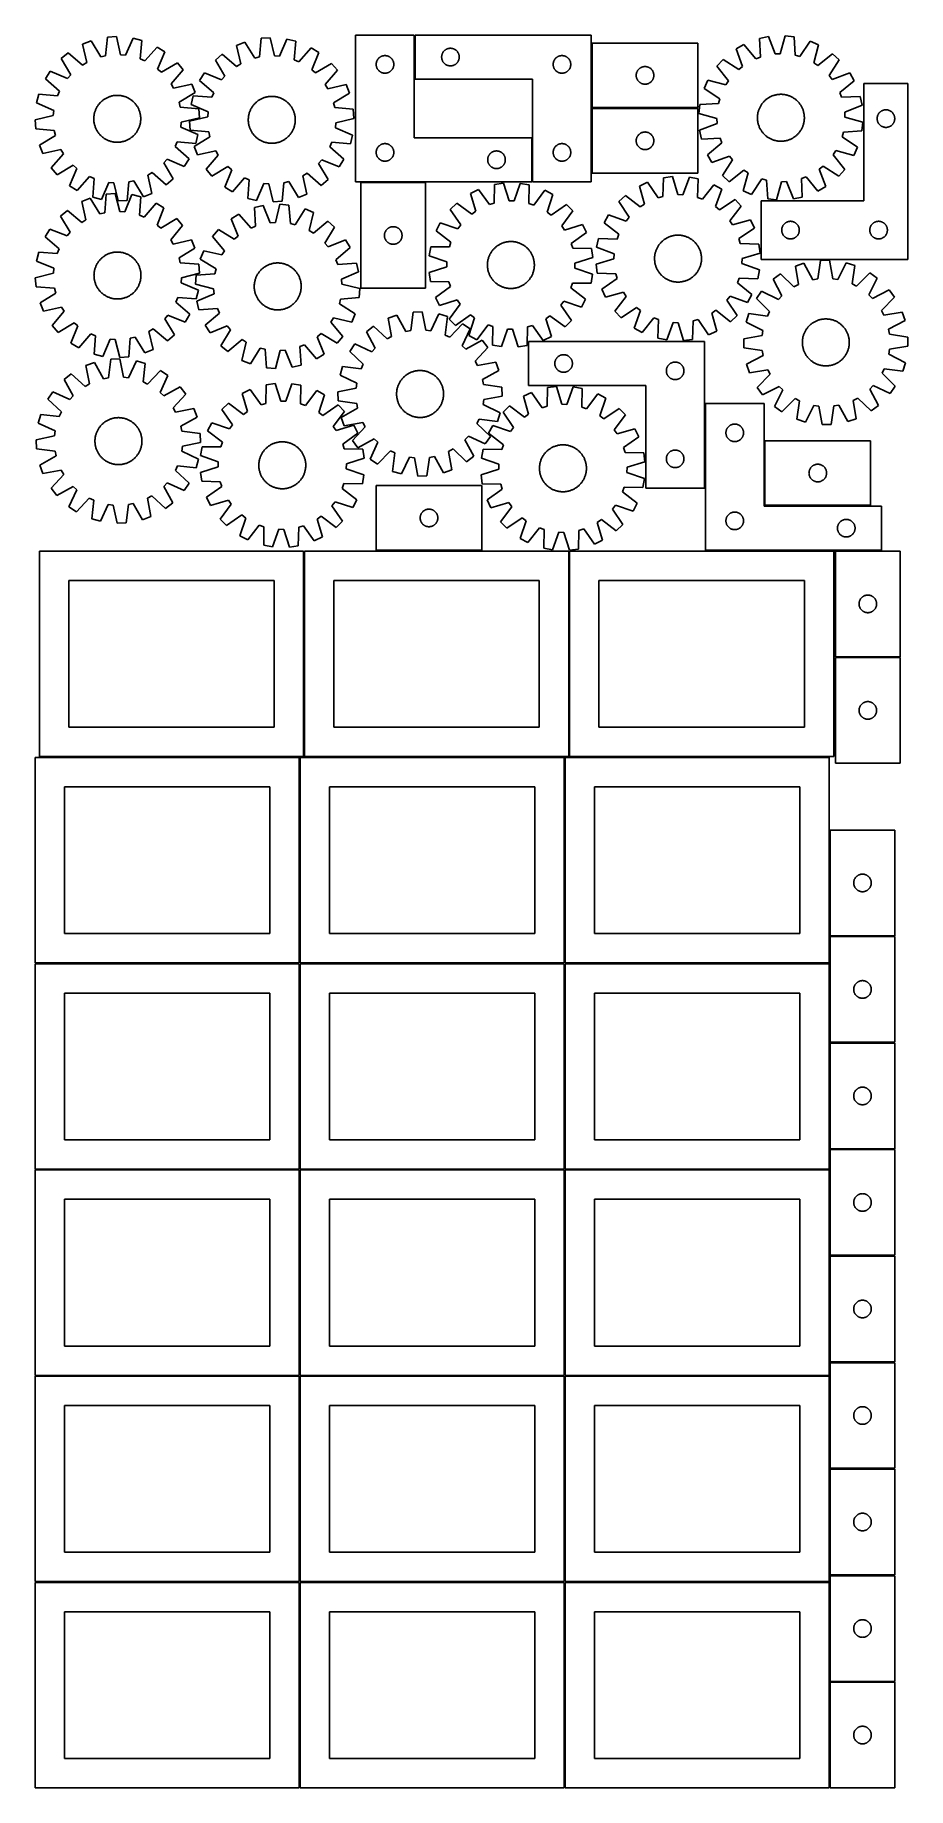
# Model space of a CAD drawing. Header units: millimetres. Extents: x 7 to 1493, y 7 to 2993.
import ezdxf

# ---------------------------------------------------------------- set-up
doc = ezdxf.new("R2010")
doc.units = ezdxf.units.MM
doc.layers.add('COMMON', color=5, linetype='CONTINUOUS', true_color=0x0000ff)
doc.layers.add('CUT', color=7, linetype='CONTINUOUS', true_color=0x000000)

msp = doc.modelspace()

# ---------------------------------------------------------------- linework, layer by layer
at = {"layer": 'COMMON'}
for p, q in [((653.36996, 2993.429723), (653.36996, 2918.429723)), ((954.869961, 2979.752233), (954.869961, 2869.752233)), ((954.869961, 2868.252232), (954.869961, 2758.252232)), ((1135.619962, 2869.002233), (955.619962, 2869.002233)), ((853.36996, 2818.429723), (853.36996, 2743.429723)), ((671.690704, 2742.679723), (561.690704, 2742.679723)), ((1147.68007, 2221.30277), (1147.68007, 2365.656429)), ((1249.18007, 2302.15643), (1249.18007, 2192.15643)), ((1249.930071, 2191.406429), (1429.930071, 2191.406429)), ((464.814196, 1764.148695), (464.814196, 2114.123915)), ((587.568756, 2114.898695), (767.568756, 2114.898695)), ((916.314197, 1764.148695), (916.314197, 2114.123915)), ((1448.43007, 2114.906429), (1370.166939, 2114.906429)), ((1480.166939, 1933.406428), (1370.166939, 1933.406428)), ((457.299608, 1412.599135), (457.299608, 1762.599135)), ((908.799609, 1412.623914), (908.799609, 1762.599135)), ((1359.549609, 1763.373915), (917.064197, 1763.373915)), ((1360.299609, 1638.723053), (1360.299609, 1458.723053)), ((1360.299609, 1457.223052), (1360.299609, 1412.623914)), ((1471.04961, 1457.973053), (1361.04961, 1457.973053)), ((456.549607, 1411.849135), (6.549607, 1411.849135)), ((457.299608, 1061.099134), (457.299608, 1411.099134)), ((908.049608, 1411.849135), (458.049608, 1411.849135)), ((908.799609, 1061.123913), (908.799609, 1411.099134)), ((1359.549609, 1411.873914), (909.549609, 1411.873914)), ((1360.299609, 1411.123913), (1360.299609, 1277.223052)), ((1360.299609, 1275.723051), (1360.299609, 1095.723051)), ((1471.04961, 1276.473052), (1361.04961, 1276.473052)), ((1360.299609, 1094.22305), (1360.299609, 1061.123913)), ((1361.04961, 1094.97305), (1471.04961, 1094.97305)), ((6.549607, 1060.349133), (456.549607, 1060.349133)), ((457.299608, 709.599133), (457.299608, 1059.599133)), ((458.049608, 1060.349133), (908.049608, 1060.349133)), ((908.799608, 1059.599133), (908.799608, 709.623912)), ((1359.549609, 1060.373913), (909.549609, 1060.373913)), ((1360.299609, 1059.623912), (1360.299609, 914.22305)), ((1360.299609, 912.723049), (1360.299609, 732.723049)), ((1471.04961, 913.47305), (1361.04961, 913.47305)), ((1360.299609, 731.223048), (1360.299609, 709.623912)), ((1471.04961, 731.973049), (1361.04961, 731.973049)), ((456.549607, 708.849133), (6.549607, 708.849133)), ((457.299608, 358.099132), (457.299608, 708.099132)), ((908.049608, 708.849133), (458.049608, 708.849133)), ((908.799609, 358.123911), (908.799609, 708.099132)), ((909.549609, 708.873911), (1359.549609, 708.873911)), ((1360.299609, 708.123911), (1360.299609, 551.223048)), ((1360.299609, 549.723047), (1360.299609, 369.723047)), ((1471.04961, 550.473048), (1361.04961, 550.473048)), ((1360.299609, 368.223046), (1360.299609, 358.123911)), ((1471.04961, 368.973047), (1361.04961, 368.973047)), ((456.549607, 357.349132), (6.549607, 357.349132)), ((457.299608, 6.599131), (457.299608, 356.599131)), ((908.049608, 357.349132), (458.049608, 357.349132)), ((908.799609, 6.62391), (908.799609, 356.599131)), ((1359.549609, 357.373911), (909.549609, 357.373911)), ((1360.299609, 356.62391), (1360.299609, 188.223046)), ((1360.299609, 186.723045), (1360.299609, 6.723045)), ((1471.04961, 187.473046), (1361.04961, 187.473046))]:
    msp.add_line(p, q, dxfattribs=at)
at = {"layer": 'CUT'}
for p, q in [((129.743847, 2989.703097), (126.662882, 2958.088505)), ((145.096955, 2990.709392), (129.743847, 2989.703097)), ((152.278088, 2959.767413), (145.096955, 2990.709392)), ((173.516079, 2988.098039), (160.816462, 2958.982846)), ((188.428715, 2984.310711), (173.516079, 2988.098039)), ((391.896136, 2987.853747), (389.055466, 2956.216659)), ((407.241155, 2988.976665), (391.896136, 2987.853747)), ((414.657176, 2958.09014), (407.241155, 2988.976665)), ((652.61996, 2993.429723), (552.61996, 2993.429723)), ((552.61996, 2993.429723), (552.61996, 2743.429723)), ((652.61996, 2818.429723), (652.61996, 2993.429723)), ((954.119961, 2993.429723), (654.119961, 2993.429723)), ((654.119961, 2993.429723), (654.119961, 2918.429723)), ((954.119961, 2743.429723), (954.119961, 2993.429723)), ((1255.737866, 2990.84699), (1240.682703, 2987.673253)), ((1240.682703, 2987.673253), (1242.116956, 2955.941287)), ((1267.23507, 2961.236365), (1255.737866, 2990.84699)), ((1284.240063, 2992.292876), (1275.798402, 2961.670774)), ((1299.539113, 2990.658977), (1284.240063, 2992.292876)), ((1301.323417, 2958.944768), (1299.539113, 2990.658977)), ((63.09152, 2963.111521), (51.26208, 2953.273081)), ((87.088418, 2942.299899), (63.09152, 2963.111521)), ((101.9087, 2983.404649), (87.617989, 2977.703235)), ((87.617989, 2977.703235), (94.457264, 2946.683901)), ((118.299962, 2956.19617), (101.9087, 2983.404649)), ((126.662882, 2958.088505), (118.299962, 2956.19617)), ((160.816462, 2958.982846), (152.278088, 2959.767413)), ((185.696782, 2952.664048), (188.428715, 2984.310711)), ((214.649956, 2973.045174), (193.574813, 2949.279378)), ((227.662366, 2964.834953), (214.649956, 2973.045174)), ((215.284787, 2935.581402), (227.662366, 2964.834953)), ((325.447774, 2960.756518), (313.693427, 2950.828483)), ((349.602105, 2940.127824), (325.447774, 2960.756518)), ((364.109648, 2981.343991), (349.862669, 2975.534161)), ((349.862669, 2975.534161), (356.937429, 2944.567687)), ((380.707165, 2954.260838), (364.109648, 2981.343991)), ((423.201265, 2957.37047), (414.657176, 2958.09014)), ((435.6793, 2986.581314), (423.201265, 2957.37047)), ((450.620281, 2982.9074), (435.6793, 2986.581314)), ((448.128876, 2951.240893), (450.620281, 2982.9074)), ((476.92636, 2971.841416), (456.032396, 2947.916178)), ((490.000776, 2963.730299), (476.92636, 2971.841416)), ((477.84582, 2934.383548), (490.000776, 2963.730299)), ((595.570309, 2956.669905), (596.261244, 2957.015257)), ((596.261244, 2957.015257), (596.969041, 2957.324583)), ((596.969041, 2957.324583), (597.691824, 2957.597062)), ((597.691824, 2957.597062), (598.427675, 2957.831971)), ((598.427675, 2957.831971), (599.174644, 2958.028689)), ((599.174644, 2958.028689), (599.930748, 2958.186692)), ((599.930748, 2958.186692), (600.693984, 2958.305563)), ((600.693984, 2958.305563), (601.462328, 2958.384986)), ((601.462328, 2958.384986), (602.233741, 2958.42475)), ((602.233741, 2958.42475), (603.006178, 2958.42475)), ((603.006178, 2958.42475), (603.777592, 2958.384986)), ((603.777592, 2958.384986), (604.545935, 2958.305563)), ((604.545935, 2958.305563), (605.309171, 2958.186692)), ((605.309171, 2958.186692), (606.065276, 2958.028689)), ((606.065276, 2958.028689), (606.812244, 2957.831971)), ((606.812244, 2957.831971), (607.548096, 2957.597062)), ((607.548096, 2957.597062), (608.270878, 2957.324583)), ((608.270878, 2957.324583), (608.978676, 2957.015257)), ((608.978676, 2957.015257), (609.669611, 2956.669905)), ((699.139849, 2956.701904), (699.199463, 2957.472038)), ((699.199463, 2957.472038), (699.298642, 2958.238082)), ((699.298642, 2958.238082), (699.437126, 2958.998004)), ((699.437126, 2958.998004), (699.614545, 2959.74979)), ((699.614545, 2959.74979), (699.83043, 2960.491446)), ((699.83043, 2960.491446), (700.084209, 2961.221004)), ((700.084209, 2961.221004), (700.375207, 2961.936532)), ((700.375207, 2961.936532), (700.702655, 2962.63613)), ((700.702655, 2962.63613), (701.065682, 2963.317944)), ((701.065682, 2963.317944), (701.463327, 2963.980166)), ((701.463327, 2963.980166), (701.894536, 2964.62104)), ((701.894536, 2964.62104), (702.358164, 2965.238865)), ((702.358164, 2965.238865), (702.852982, 2965.832005)), ((702.852982, 2965.832005), (703.377678, 2966.398885)), ((703.377678, 2966.398885), (703.930861, 2966.938004)), ((703.930861, 2966.938004), (704.511063, 2967.44793)), ((704.511063, 2967.44793), (705.116747, 2967.927312)), ((705.116747, 2967.927312), (705.746305, 2968.374878)), ((705.746305, 2968.374878), (706.398069, 2968.789442)), ((706.398069, 2968.789442), (707.07031, 2969.169905)), ((707.07031, 2969.169905), (707.761245, 2969.515257)), ((707.761245, 2969.515257), (708.469042, 2969.824583)), ((708.469042, 2969.824583), (709.191825, 2970.097062)), ((709.191825, 2970.097062), (709.927676, 2970.331971)), ((709.927676, 2970.331971), (710.674645, 2970.528689)), ((710.674645, 2970.528689), (711.430749, 2970.686692)), ((711.430749, 2970.686692), (712.193985, 2970.805563)), ((712.193985, 2970.805563), (712.962329, 2970.884986)), ((712.962329, 2970.884986), (713.733742, 2970.92475)), ((713.733742, 2970.92475), (714.506179, 2970.92475)), ((714.506179, 2970.92475), (715.277593, 2970.884986)), ((715.277593, 2970.884986), (716.045936, 2970.805563)), ((716.045936, 2970.805563), (716.809172, 2970.686692)), ((716.809172, 2970.686692), (717.565277, 2970.528689)), ((717.565277, 2970.528689), (718.312245, 2970.331971)), ((718.312245, 2970.331971), (719.048097, 2970.097062)), ((719.048097, 2970.097062), (719.770879, 2969.824583)), ((719.770879, 2969.824583), (720.478677, 2969.515257)), ((720.478677, 2969.515257), (721.169612, 2969.169905)), ((721.169612, 2969.169905), (721.841853, 2968.789442)), ((721.841853, 2968.789442), (722.493617, 2968.374878)), ((722.493617, 2968.374878), (723.123175, 2967.927312)), ((723.123175, 2967.927312), (723.728858, 2967.44793)), ((723.728858, 2967.44793), (724.309061, 2966.938004)), ((724.309061, 2966.938004), (724.862244, 2966.398885)), ((724.862244, 2966.398885), (725.38694, 2965.832005)), ((725.38694, 2965.832005), (725.881758, 2965.238865)), ((725.881758, 2965.238865), (726.345386, 2964.62104)), ((726.345386, 2964.62104), (726.776594, 2963.980166)), ((726.776594, 2963.980166), (727.174239, 2963.317944)), ((727.174239, 2963.317944), (727.537267, 2962.63613)), ((727.537267, 2962.63613), (727.864714, 2961.936532)), ((727.864714, 2961.936532), (728.155713, 2961.221004)), ((728.155713, 2961.221004), (728.409492, 2960.491446)), ((728.409492, 2960.491446), (728.625377, 2959.74979)), ((728.625377, 2959.74979), (728.802796, 2958.998004)), ((728.802796, 2958.998004), (728.941279, 2958.238082)), ((728.941279, 2958.238082), (729.040459, 2957.472038)), ((729.040459, 2957.472038), (729.100072, 2956.701904)), ((897.07031, 2956.669905), (897.761245, 2957.015257)), ((897.761245, 2957.015257), (898.469042, 2957.324583)), ((898.469042, 2957.324583), (899.191825, 2957.597062)), ((899.191825, 2957.597062), (899.927676, 2957.831971)), ((899.927676, 2957.831971), (900.674645, 2958.028689)), ((900.674645, 2958.028689), (901.430749, 2958.186692)), ((901.430749, 2958.186692), (902.193985, 2958.305563)), ((902.193985, 2958.305563), (902.962329, 2958.384986)), ((902.962329, 2958.384986), (903.733742, 2958.42475)), ((903.733742, 2958.42475), (904.506179, 2958.42475)), ((904.506179, 2958.42475), (905.277593, 2958.384986)), ((905.277593, 2958.384986), (906.045936, 2958.305563)), ((906.045936, 2958.305563), (906.809172, 2958.186692)), ((906.809172, 2958.186692), (907.565277, 2958.028689)), ((907.565277, 2958.028689), (908.312245, 2957.831971)), ((908.312245, 2957.831971), (909.048097, 2957.597062)), ((909.048097, 2957.597062), (909.770879, 2957.324583)), ((909.770879, 2957.324583), (910.478677, 2957.015257)), ((910.478677, 2957.015257), (911.169612, 2956.669905)), ((1135.619962, 2979.752233), (955.619962, 2979.752233)), ((955.619962, 2979.752233), (955.619962, 2869.752233)), ((1135.619962, 2869.752233), (1135.619962, 2979.752233)), ((1214.022306, 2977.490471), (1200.684733, 2969.819767)), ((1200.684733, 2969.819767), (1211.854505, 2940.084082)), ((1234.106982, 2952.881925), (1214.022306, 2977.490471)), ((1275.798402, 2961.670774), (1267.23507, 2961.236365)), ((1309.60187, 2956.711701), (1301.323417, 2958.944768)), ((1327.093116, 2983.226433), (1309.60187, 2956.711701)), ((1341.138475, 2976.944836), (1327.093116, 2983.226433)), ((1333.03522, 2946.231452), (1341.138475, 2976.944836)), ((1365.047107, 2961.361412), (1340.21844, 2941.549495)), ((1376.463917, 2951.047004), (1365.047107, 2961.361412)), ((32.445108, 2931.816441), (24.234888, 2918.804031)), ((61.69866, 2919.438861), (32.445108, 2931.816441)), ((51.26208, 2953.273081), (67.352118, 2925.885394)), ((94.457264, 2946.683901), (87.088418, 2942.299899)), ((193.574813, 2949.279378), (185.696782, 2952.664048)), ((221.731319, 2929.927944), (215.284787, 2935.581402)), ((249.119007, 2946.017982), (221.731319, 2929.927944)), ((238.145824, 2910.191644), (258.957447, 2934.188542)), ((258.957447, 2934.188542), (249.119007, 2946.017982)), ((295.040025, 2929.229492), (286.928909, 2916.155077)), ((324.386776, 2917.074536), (295.040025, 2929.229492)), ((313.693427, 2950.828483), (329.991091, 2923.563837)), ((356.937429, 2944.567687), (349.602105, 2940.127824)), ((389.055466, 2956.216659), (380.707165, 2954.260838)), ((456.032396, 2947.916178), (448.128876, 2951.240893)), ((484.335121, 2928.779234), (477.84582, 2934.383548)), ((511.599767, 2945.076897), (484.335121, 2928.779234)), ((500.899107, 2909.16822), (521.527802, 2933.322551)), ((521.527802, 2933.322551), (511.599767, 2945.076897)), ((587.61996, 2943.429723), (587.639848, 2944.201904)), ((587.639848, 2942.657542), (587.61996, 2943.429723)), ((587.639848, 2944.201904), (587.699462, 2944.972038)), ((587.699462, 2941.887408), (587.639848, 2942.657542)), ((587.699462, 2944.972038), (587.798641, 2945.738082)), ((587.798641, 2941.121364), (587.699462, 2941.887408)), ((587.798641, 2945.738082), (587.937125, 2946.498004)), ((587.937125, 2940.361442), (587.798641, 2941.121364)), ((587.937125, 2946.498004), (588.114544, 2947.24979)), ((588.114544, 2939.609656), (587.937125, 2940.361442)), ((588.114544, 2947.24979), (588.330429, 2947.991446)), ((588.330429, 2938.868001), (588.114544, 2939.609656)), ((588.330429, 2947.991446), (588.584208, 2948.721004)), ((588.584208, 2938.138442), (588.330429, 2938.868001)), ((588.584208, 2948.721004), (588.875206, 2949.436532)), ((588.875206, 2937.422914), (588.584208, 2938.138442)), ((588.875206, 2949.436532), (589.202654, 2950.13613)), ((589.202654, 2936.723316), (588.875206, 2937.422914)), ((589.202654, 2950.13613), (589.565681, 2950.817944)), ((589.565681, 2936.041502), (589.202654, 2936.723316)), ((589.565681, 2950.817944), (589.963326, 2951.480166)), ((589.963326, 2935.37928), (589.565681, 2936.041502)), ((589.963326, 2951.480166), (590.394535, 2952.12104)), ((590.394535, 2934.738407), (589.963326, 2935.37928)), ((590.394535, 2952.12104), (590.858163, 2952.738865)), ((590.858163, 2934.120581), (590.394535, 2934.738407)), ((590.858163, 2952.738865), (591.352981, 2953.332005)), ((591.352981, 2933.527441), (590.858163, 2934.120581)), ((591.352981, 2953.332005), (591.877677, 2953.898885)), ((591.877677, 2932.960561), (591.352981, 2933.527441)), ((591.877677, 2953.898885), (592.43086, 2954.438004)), ((592.43086, 2932.421443), (591.877677, 2932.960561)), ((592.43086, 2954.438004), (593.011062, 2954.94793)), ((593.011062, 2931.911516), (592.43086, 2932.421443)), ((593.011062, 2954.94793), (593.616746, 2955.427312)), ((593.616746, 2931.432134), (593.011062, 2931.911516)), ((593.616746, 2955.427312), (594.246304, 2955.874878)), ((594.246304, 2930.984568), (593.616746, 2931.432134)), ((594.246304, 2955.874878), (594.898068, 2956.289442)), ((594.898068, 2930.570004), (594.246304, 2930.984568)), ((594.898068, 2956.289442), (595.570309, 2956.669905)), ((595.570309, 2930.189541), (594.898068, 2930.570004)), ((596.261244, 2929.844189), (595.570309, 2930.189541)), ((596.969041, 2929.534864), (596.261244, 2929.844189)), ((597.691824, 2929.262385), (596.969041, 2929.534864)), ((598.427675, 2929.027475), (597.691824, 2929.262385)), ((599.174644, 2928.830757), (598.427675, 2929.027475)), ((599.930748, 2928.672754), (599.174644, 2928.830757)), ((600.693984, 2928.553883), (599.930748, 2928.672754)), ((601.462328, 2928.47446), (600.693984, 2928.553883)), ((602.233741, 2928.434696), (601.462328, 2928.47446)), ((603.006178, 2928.434696), (602.233741, 2928.434696)), ((603.777592, 2928.47446), (603.006178, 2928.434696)), ((604.545935, 2928.553883), (603.777592, 2928.47446)), ((605.309171, 2928.672754), (604.545935, 2928.553883)), ((606.065276, 2928.830757), (605.309171, 2928.672754)), ((606.812244, 2929.027475), (606.065276, 2928.830757)), ((607.548096, 2929.262385), (606.812244, 2929.027475)), ((608.270878, 2929.534864), (607.548096, 2929.262385)), ((608.978676, 2929.844189), (608.270878, 2929.534864)), ((609.669611, 2930.189541), (608.978676, 2929.844189)), ((609.669611, 2956.669905), (610.341852, 2956.289442)), ((610.341852, 2930.570004), (609.669611, 2930.189541)), ((610.341852, 2956.289442), (610.993616, 2955.874878)), ((610.993616, 2930.984568), (610.341852, 2930.570004)), ((610.993616, 2955.874878), (611.623174, 2955.427312)), ((611.623174, 2931.432134), (610.993616, 2930.984568)), ((611.623174, 2955.427312), (612.228857, 2954.94793)), ((612.228857, 2931.911516), (611.623174, 2931.432134)), ((612.228857, 2954.94793), (612.80906, 2954.438004)), ((612.80906, 2932.421443), (612.228857, 2931.911516)), ((612.80906, 2954.438004), (613.362243, 2953.898885)), ((613.362243, 2932.960561), (612.80906, 2932.421443)), ((613.362243, 2953.898885), (613.886939, 2953.332005)), ((613.886939, 2933.527441), (613.362243, 2932.960561)), ((613.886939, 2953.332005), (614.381757, 2952.738865)), ((614.381757, 2934.120581), (613.886939, 2933.527441)), ((614.381757, 2952.738865), (614.845385, 2952.12104)), ((614.845385, 2934.738407), (614.381757, 2934.120581)), ((614.845385, 2952.12104), (615.276593, 2951.480166)), ((615.276593, 2935.37928), (614.845385, 2934.738407)), ((615.276593, 2951.480166), (615.674238, 2950.817944)), ((615.674238, 2936.041502), (615.276593, 2935.37928)), ((615.674238, 2950.817944), (616.037266, 2950.13613)), ((616.037266, 2936.723316), (615.674238, 2936.041502)), ((616.037266, 2950.13613), (616.364713, 2949.436532)), ((616.364713, 2937.422914), (616.037266, 2936.723316)), ((616.364713, 2949.436532), (616.655712, 2948.721004)), ((616.655712, 2938.138442), (616.364713, 2937.422914)), ((616.655712, 2948.721004), (616.909491, 2947.991446)), ((616.909491, 2938.868001), (616.655712, 2938.138442)), ((616.909491, 2947.991446), (617.125376, 2947.24979)), ((617.125376, 2939.609656), (616.909491, 2938.868001)), ((617.125376, 2947.24979), (617.302795, 2946.498004)), ((617.302795, 2940.361442), (617.125376, 2939.609656)), ((617.302795, 2946.498004), (617.441278, 2945.738082)), ((617.441278, 2941.121364), (617.302795, 2940.361442)), ((617.441278, 2945.738082), (617.540458, 2944.972038)), ((617.540458, 2941.887408), (617.441278, 2941.121364)), ((617.540458, 2944.972038), (617.600071, 2944.201904)), ((617.600071, 2942.657542), (617.540458, 2941.887408)), ((617.600071, 2944.201904), (617.61996, 2943.429723)), ((617.61996, 2943.429723), (617.600071, 2942.657542)), ((699.119961, 2955.929723), (699.139849, 2956.701904)), ((699.139849, 2955.157542), (699.119961, 2955.929723)), ((699.199463, 2954.387408), (699.139849, 2955.157542)), ((699.298642, 2953.621364), (699.199463, 2954.387408)), ((699.437126, 2952.861442), (699.298642, 2953.621364)), ((699.614545, 2952.109656), (699.437126, 2952.861442)), ((699.83043, 2951.368001), (699.614545, 2952.109656)), ((700.084209, 2950.638442), (699.83043, 2951.368001)), ((700.375207, 2949.922914), (700.084209, 2950.638442)), ((700.702655, 2949.223316), (700.375207, 2949.922914)), ((701.065682, 2948.541502), (700.702655, 2949.223316)), ((701.463327, 2947.87928), (701.065682, 2948.541502)), ((701.894536, 2947.238407), (701.463327, 2947.87928)), ((702.358164, 2946.620581), (701.894536, 2947.238407)), ((702.852982, 2946.027441), (702.358164, 2946.620581)), ((703.377678, 2945.460561), (702.852982, 2946.027441)), ((703.930861, 2944.921443), (703.377678, 2945.460561)), ((704.511063, 2944.411516), (703.930861, 2944.921443)), ((705.116747, 2943.932134), (704.511063, 2944.411516)), ((705.746305, 2943.484568), (705.116747, 2943.932134)), ((706.398069, 2943.070004), (705.746305, 2943.484568)), ((707.07031, 2942.689541), (706.398069, 2943.070004)), ((707.761245, 2942.344189), (707.07031, 2942.689541)), ((708.469042, 2942.034864), (707.761245, 2942.344189)), ((709.191825, 2941.762385), (708.469042, 2942.034864)), ((709.927676, 2941.527475), (709.191825, 2941.762385)), ((710.674645, 2941.330757), (709.927676, 2941.527475)), ((711.430749, 2941.172754), (710.674645, 2941.330757)), ((712.193985, 2941.053883), (711.430749, 2941.172754)), ((712.962329, 2940.97446), (712.193985, 2941.053883)), ((713.733742, 2940.934696), (712.962329, 2940.97446)), ((714.506179, 2940.934696), (713.733742, 2940.934696)), ((715.277593, 2940.97446), (714.506179, 2940.934696)), ((716.045936, 2941.053883), (715.277593, 2940.97446)), ((716.809172, 2941.172754), (716.045936, 2941.053883)), ((717.565277, 2941.330757), (716.809172, 2941.172754)), ((718.312245, 2941.527475), (717.565277, 2941.330757)), ((719.048097, 2941.762385), (718.312245, 2941.527475)), ((719.770879, 2942.034864), (719.048097, 2941.762385)), ((720.478677, 2942.344189), (719.770879, 2942.034864)), ((721.169612, 2942.689541), (720.478677, 2942.344189)), ((721.841853, 2943.070004), (721.169612, 2942.689541)), ((722.493617, 2943.484568), (721.841853, 2943.070004)), ((723.123175, 2943.932134), (722.493617, 2943.484568)), ((723.728858, 2944.411516), (723.123175, 2943.932134)), ((724.309061, 2944.921443), (723.728858, 2944.411516)), ((724.862244, 2945.460561), (724.309061, 2944.921443)), ((725.38694, 2946.027441), (724.862244, 2945.460561)), ((725.881758, 2946.620581), (725.38694, 2946.027441)), ((726.345386, 2947.238407), (725.881758, 2946.620581)), ((726.776594, 2947.87928), (726.345386, 2947.238407)), ((727.174239, 2948.541502), (726.776594, 2947.87928)), ((727.537267, 2949.223316), (727.174239, 2948.541502)), ((727.864714, 2949.922914), (727.537267, 2949.223316)), ((728.155713, 2950.638442), (727.864714, 2949.922914)), ((728.409492, 2951.368001), (728.155713, 2950.638442)), ((728.625377, 2952.109656), (728.409492, 2951.368001)), ((728.802796, 2952.861442), (728.625377, 2952.109656)), ((728.941279, 2953.621364), (728.802796, 2952.861442)), ((729.040459, 2954.387408), (728.941279, 2953.621364)), ((729.100072, 2955.157542), (729.040459, 2954.387408)), ((729.100072, 2956.701904), (729.119961, 2955.929723)), ((729.119961, 2955.929723), (729.100072, 2955.157542)), ((889.119961, 2943.429723), (889.139849, 2944.201904)), ((889.139849, 2942.657542), (889.119961, 2943.429723)), ((889.139849, 2944.201904), (889.199463, 2944.972038)), ((889.199463, 2941.887408), (889.139849, 2942.657542)), ((889.199463, 2944.972038), (889.298642, 2945.738082)), ((889.298642, 2941.121364), (889.199463, 2941.887408)), ((889.298642, 2945.738082), (889.437126, 2946.498004)), ((889.437126, 2940.361442), (889.298642, 2941.121364)), ((889.437126, 2946.498004), (889.614545, 2947.24979)), ((889.614545, 2939.609656), (889.437126, 2940.361442)), ((889.614545, 2947.24979), (889.83043, 2947.991446)), ((889.83043, 2938.868001), (889.614545, 2939.609656)), ((889.83043, 2947.991446), (890.084209, 2948.721004)), ((890.084209, 2938.138442), (889.83043, 2938.868001)), ((890.084209, 2948.721004), (890.375207, 2949.436532)), ((890.375207, 2937.422914), (890.084209, 2938.138442)), ((890.375207, 2949.436532), (890.702655, 2950.13613)), ((890.702655, 2936.723316), (890.375207, 2937.422914)), ((890.702655, 2950.13613), (891.065682, 2950.817944)), ((891.065682, 2936.041502), (890.702655, 2936.723316)), ((891.065682, 2950.817944), (891.463327, 2951.480166)), ((891.463327, 2935.37928), (891.065682, 2936.041502)), ((891.463327, 2951.480166), (891.894536, 2952.12104)), ((891.894536, 2934.738407), (891.463327, 2935.37928)), ((891.894536, 2952.12104), (892.358164, 2952.738865)), ((892.358164, 2934.120581), (891.894536, 2934.738407)), ((892.358164, 2952.738865), (892.852982, 2953.332005)), ((892.852982, 2933.527441), (892.358164, 2934.120581)), ((892.852982, 2953.332005), (893.377678, 2953.898885)), ((893.377678, 2932.960561), (892.852982, 2933.527441)), ((893.377678, 2953.898885), (893.930861, 2954.438004)), ((893.930861, 2932.421443), (893.377678, 2932.960561)), ((893.930861, 2954.438004), (894.511063, 2954.94793)), ((894.511063, 2931.911516), (893.930861, 2932.421443)), ((894.511063, 2954.94793), (895.116747, 2955.427312)), ((895.116747, 2931.432134), (894.511063, 2931.911516)), ((895.116747, 2955.427312), (895.746305, 2955.874878)), ((895.746305, 2930.984568), (895.116747, 2931.432134)), ((895.746305, 2955.874878), (896.398069, 2956.289442)), ((896.398069, 2930.570004), (895.746305, 2930.984568)), ((896.398069, 2956.289442), (897.07031, 2956.669905)), ((897.07031, 2930.189541), (896.398069, 2930.570004)), ((897.761245, 2929.844189), (897.07031, 2930.189541)), ((898.469042, 2929.534864), (897.761245, 2929.844189)), ((899.191825, 2929.262385), (898.469042, 2929.534864)), ((899.927676, 2929.027475), (899.191825, 2929.262385)), ((900.674645, 2928.830757), (899.927676, 2929.027475)), ((901.430749, 2928.672754), (900.674645, 2928.830757)), ((902.193985, 2928.553883), (901.430749, 2928.672754)), ((902.962329, 2928.47446), (902.193985, 2928.553883)), ((903.733742, 2928.434696), (902.962329, 2928.47446)), ((904.506179, 2928.434696), (903.733742, 2928.434696)), ((905.277593, 2928.47446), (904.506179, 2928.434696)), ((906.045936, 2928.553883), (905.277593, 2928.47446)), ((906.809172, 2928.672754), (906.045936, 2928.553883)), ((907.565277, 2928.830757), (906.809172, 2928.672754)), ((908.312245, 2929.027475), (907.565277, 2928.830757)), ((909.048097, 2929.262385), (908.312245, 2929.027475)), ((909.770879, 2929.534864), (909.048097, 2929.262385)), ((910.478677, 2929.844189), (909.770879, 2929.534864)), ((911.169612, 2930.189541), (910.478677, 2929.844189)), ((911.169612, 2956.669905), (911.841853, 2956.289442)), ((911.841853, 2930.570004), (911.169612, 2930.189541)), ((911.841853, 2956.289442), (912.493617, 2955.874878)), ((912.493617, 2930.984568), (911.841853, 2930.570004)), ((912.493617, 2955.874878), (913.123175, 2955.427312)), ((913.123175, 2931.432134), (912.493617, 2930.984568)), ((913.123175, 2955.427312), (913.728858, 2954.94793)), ((913.728858, 2931.911516), (913.123175, 2931.432134)), ((913.728858, 2954.94793), (914.309061, 2954.438004)), ((914.309061, 2932.421443), (913.728858, 2931.911516)), ((914.309061, 2954.438004), (914.862244, 2953.898885)), ((914.862244, 2932.960561), (914.309061, 2932.421443)), ((914.862244, 2953.898885), (915.38694, 2953.332005)), ((915.38694, 2933.527441), (914.862244, 2932.960561)), ((915.38694, 2953.332005), (915.881758, 2952.738865)), ((915.881758, 2934.120581), (915.38694, 2933.527441)), ((915.881758, 2952.738865), (916.345386, 2952.12104)), ((916.345386, 2934.738407), (915.881758, 2934.120581)), ((916.345386, 2952.12104), (916.776594, 2951.480166)), ((916.776594, 2935.37928), (916.345386, 2934.738407)), ((916.776594, 2951.480166), (917.174239, 2950.817944)), ((917.174239, 2936.041502), (916.776594, 2935.37928)), ((917.174239, 2950.817944), (917.537267, 2950.13613)), ((917.537267, 2936.723316), (917.174239, 2936.041502)), ((917.537267, 2950.13613), (917.864714, 2949.436532)), ((917.864714, 2937.422914), (917.537267, 2936.723316)), ((917.864714, 2949.436532), (918.155713, 2948.721004)), ((918.155713, 2938.138442), (917.864714, 2937.422914)), ((918.155713, 2948.721004), (918.409492, 2947.991446)), ((918.409492, 2938.868001), (918.155713, 2938.138442)), ((918.409492, 2947.991446), (918.625377, 2947.24979)), ((918.625377, 2939.609656), (918.409492, 2938.868001)), ((918.625377, 2947.24979), (918.802796, 2946.498004)), ((918.802796, 2940.361442), (918.625377, 2939.609656)), ((918.802796, 2946.498004), (918.941279, 2945.738082)), ((918.941279, 2941.121364), (918.802796, 2940.361442)), ((918.941279, 2945.738082), (919.040459, 2944.972038)), ((919.040459, 2941.887408), (918.941279, 2941.121364)), ((919.040459, 2944.972038), (919.100072, 2944.201904)), ((919.100072, 2942.657542), (919.040459, 2941.887408)), ((919.100072, 2944.201904), (919.119961, 2943.429723)), ((919.119961, 2943.429723), (919.100072, 2942.657542)), ((1030.798643, 2927.060592), (1030.937127, 2927.820514)), ((1030.937127, 2927.820514), (1031.114546, 2928.5723)), ((1031.114546, 2928.5723), (1031.330431, 2929.313956)), ((1031.330431, 2929.313956), (1031.58421, 2930.043514)), ((1031.58421, 2930.043514), (1031.875208, 2930.759042)), ((1031.875208, 2930.759042), (1032.202656, 2931.45864)), ((1032.202656, 2931.45864), (1032.565683, 2932.140454)), ((1032.565683, 2932.140454), (1032.963328, 2932.802676)), ((1032.963328, 2932.802676), (1033.394537, 2933.44355)), ((1033.394537, 2933.44355), (1033.858165, 2934.061375)), ((1033.858165, 2934.061375), (1034.352983, 2934.654515)), ((1034.352983, 2934.654515), (1034.877679, 2935.221395)), ((1034.877679, 2935.221395), (1035.430862, 2935.760514)), ((1035.430862, 2935.760514), (1036.011064, 2936.27044)), ((1036.011064, 2936.27044), (1036.616748, 2936.749822)), ((1036.616748, 2936.749822), (1037.246306, 2937.197388)), ((1037.246306, 2937.197388), (1037.89807, 2937.611953)), ((1037.89807, 2937.611953), (1038.570311, 2937.992415)), ((1038.570311, 2937.992415), (1039.261246, 2938.337767)), ((1039.261246, 2938.337767), (1039.969043, 2938.647093)), ((1039.969043, 2938.647093), (1040.691826, 2938.919572)), ((1040.691826, 2938.919572), (1041.427677, 2939.154481)), ((1041.427677, 2939.154481), (1042.174646, 2939.351199)), ((1042.174646, 2939.351199), (1042.93075, 2939.509202)), ((1042.93075, 2939.509202), (1043.693986, 2939.628073)), ((1043.693986, 2939.628073), (1044.46233, 2939.707496)), ((1044.46233, 2939.707496), (1045.233743, 2939.74726)), ((1045.233743, 2939.74726), (1046.00618, 2939.74726)), ((1046.00618, 2939.74726), (1046.777594, 2939.707496)), ((1046.777594, 2939.707496), (1047.545937, 2939.628073)), ((1047.545937, 2939.628073), (1048.309173, 2939.509202)), ((1048.309173, 2939.509202), (1049.065278, 2939.351199)), ((1049.065278, 2939.351199), (1049.812246, 2939.154481)), ((1049.812246, 2939.154481), (1050.548098, 2938.919572)), ((1050.548098, 2938.919572), (1051.27088, 2938.647093)), ((1051.27088, 2938.647093), (1051.978678, 2938.337767)), ((1051.978678, 2938.337767), (1052.669613, 2937.992415)), ((1052.669613, 2937.992415), (1053.341854, 2937.611953)), ((1053.341854, 2937.611953), (1053.993618, 2937.197388)), ((1053.993618, 2937.197388), (1054.623176, 2936.749822)), ((1054.623176, 2936.749822), (1055.228859, 2936.27044)), ((1055.228859, 2936.27044), (1055.809062, 2935.760514)), ((1055.809062, 2935.760514), (1056.362245, 2935.221395)), ((1056.362245, 2935.221395), (1056.886941, 2934.654515)), ((1056.886941, 2934.654515), (1057.381759, 2934.061375)), ((1057.381759, 2934.061375), (1057.845387, 2933.44355)), ((1057.845387, 2933.44355), (1058.276595, 2932.802676)), ((1058.276595, 2932.802676), (1058.67424, 2932.140454)), ((1058.67424, 2932.140454), (1059.037268, 2931.45864)), ((1059.037268, 2931.45864), (1059.364715, 2930.759042)), ((1059.364715, 2930.759042), (1059.655714, 2930.043514)), ((1059.655714, 2930.043514), (1059.909493, 2929.313956)), ((1059.909493, 2929.313956), (1060.125378, 2928.5723)), ((1060.125378, 2928.5723), (1060.302797, 2927.820514)), ((1060.302797, 2927.820514), (1060.44128, 2927.060592)), ((1178.475842, 2951.896849), (1168.161434, 2940.48004)), ((1168.161434, 2940.48004), (1187.973351, 2915.651373)), ((1205.181963, 2934.699238), (1178.475842, 2951.896849)), ((1211.854505, 2940.084082), (1205.181963, 2934.699238)), ((1242.116956, 2955.941287), (1234.106982, 2952.881925)), ((1340.21844, 2941.549495), (1333.03522, 2946.231452)), ((1359.266305, 2924.340883), (1376.463917, 2951.047004)), ((1394.386834, 2928.838113), (1364.65115, 2917.668341)), ((1402.057538, 2915.50054), (1394.386834, 2928.838113)), ((24.234888, 2918.804031), (48.000684, 2897.728887)), ((48.000684, 2897.728887), (44.616014, 2889.850856)), ((67.352118, 2925.885394), (61.69866, 2919.438861)), ((242.529826, 2902.822797), (238.145824, 2910.191644)), ((273.54916, 2909.662072), (242.529826, 2902.822797)), ((279.250575, 2895.371361), (273.54916, 2909.662072)), ((286.928909, 2916.155077), (310.854147, 2895.261113)), ((329.991091, 2923.563837), (324.386776, 2917.074536)), ((505.338971, 2901.832895), (500.899107, 2909.16822)), ((536.305445, 2908.907656), (505.338971, 2901.832895)), ((542.115274, 2894.660676), (536.305445, 2908.907656)), ((654.119961, 2918.429723), (854.119961, 2918.429723)), ((854.119961, 2918.429723), (854.119961, 2743.429723)), ((1030.619962, 2924.752233), (1030.63985, 2925.524414)), ((1030.63985, 2923.980052), (1030.619962, 2924.752233)), ((1030.63985, 2925.524414), (1030.699464, 2926.294548)), ((1030.699464, 2923.209918), (1030.63985, 2923.980052)), ((1030.699464, 2926.294548), (1030.798643, 2927.060592)), ((1030.798643, 2922.443874), (1030.699464, 2923.209918)), ((1030.937127, 2921.683952), (1030.798643, 2922.443874)), ((1031.114546, 2920.932166), (1030.937127, 2921.683952)), ((1031.330431, 2920.190511), (1031.114546, 2920.932166)), ((1031.58421, 2919.460952), (1031.330431, 2920.190511)), ((1031.875208, 2918.745425), (1031.58421, 2919.460952)), ((1032.202656, 2918.045826), (1031.875208, 2918.745425)), ((1032.565683, 2917.364012), (1032.202656, 2918.045826)), ((1032.963328, 2916.70179), (1032.565683, 2917.364012)), ((1033.394537, 2916.060917), (1032.963328, 2916.70179)), ((1033.858165, 2915.443091), (1033.394537, 2916.060917)), ((1034.352983, 2914.849951), (1033.858165, 2915.443091)), ((1034.877679, 2914.283071), (1034.352983, 2914.849951)), ((1035.430862, 2913.743953), (1034.877679, 2914.283071)), ((1036.011064, 2913.234026), (1035.430862, 2913.743953)), ((1036.616748, 2912.754644), (1036.011064, 2913.234026)), ((1037.246306, 2912.307078), (1036.616748, 2912.754644)), ((1037.89807, 2911.892514), (1037.246306, 2912.307078)), ((1038.570311, 2911.512051), (1037.89807, 2911.892514)), ((1039.261246, 2911.166699), (1038.570311, 2911.512051)), ((1039.969043, 2910.857374), (1039.261246, 2911.166699)), ((1040.691826, 2910.584895), (1039.969043, 2910.857374)), ((1041.427677, 2910.349985), (1040.691826, 2910.584895)), ((1042.174646, 2910.153268), (1041.427677, 2910.349985)), ((1042.93075, 2909.995264), (1042.174646, 2910.153268)), ((1043.693986, 2909.876393), (1042.93075, 2909.995264)), ((1044.46233, 2909.79697), (1043.693986, 2909.876393)), ((1045.233743, 2909.757206), (1044.46233, 2909.79697)), ((1046.00618, 2909.757206), (1045.233743, 2909.757206)), ((1046.777594, 2909.79697), (1046.00618, 2909.757206)), ((1047.545937, 2909.876393), (1046.777594, 2909.79697)), ((1048.309173, 2909.995264), (1047.545937, 2909.876393)), ((1049.065278, 2910.153268), (1048.309173, 2909.995264)), ((1049.812246, 2910.349985), (1049.065278, 2910.153268)), ((1050.548098, 2910.584895), (1049.812246, 2910.349985)), ((1051.27088, 2910.857374), (1050.548098, 2910.584895)), ((1051.978678, 2911.166699), (1051.27088, 2910.857374)), ((1052.669613, 2911.512051), (1051.978678, 2911.166699)), ((1053.341854, 2911.892514), (1052.669613, 2911.512051)), ((1053.993618, 2912.307078), (1053.341854, 2911.892514)), ((1054.623176, 2912.754644), (1053.993618, 2912.307078)), ((1055.228859, 2913.234026), (1054.623176, 2912.754644)), ((1055.809062, 2913.743953), (1055.228859, 2913.234026)), ((1056.362245, 2914.283071), (1055.809062, 2913.743953)), ((1056.886941, 2914.849951), (1056.362245, 2914.283071)), ((1057.381759, 2915.443091), (1056.886941, 2914.849951)), ((1057.845387, 2916.060917), (1057.381759, 2915.443091)), ((1058.276595, 2916.70179), (1057.845387, 2916.060917)), ((1058.67424, 2917.364012), (1058.276595, 2916.70179)), ((1059.037268, 2918.045826), (1058.67424, 2917.364012)), ((1059.364715, 2918.745425), (1059.037268, 2918.045826)), ((1059.655714, 2919.460952), (1059.364715, 2918.745425)), ((1059.909493, 2920.190511), (1059.655714, 2919.460952)), ((1060.125378, 2920.932166), (1059.909493, 2920.190511)), ((1060.302797, 2921.683952), (1060.125378, 2920.932166)), ((1060.44128, 2922.443874), (1060.302797, 2921.683952)), ((1060.44128, 2927.060592), (1060.54046, 2926.294548)), ((1060.54046, 2923.209918), (1060.44128, 2922.443874)), ((1060.54046, 2926.294548), (1060.600073, 2925.524414)), ((1060.600073, 2923.980052), (1060.54046, 2923.209918)), ((1060.600073, 2925.524414), (1060.619962, 2924.752233)), ((1060.619962, 2924.752233), (1060.600073, 2923.980052)), ((1152.578009, 2916.571407), (1146.296413, 2902.526049)), ((1146.296413, 2902.526049), (1172.811145, 2885.034802)), ((1183.291394, 2908.468152), (1152.578009, 2916.571407)), ((1187.973351, 2915.651373), (1183.291394, 2908.468152)), ((1364.65115, 2917.668341), (1359.266305, 2924.340883)), ((1377.448992, 2895.415864), (1402.057538, 2915.50054)), ((1493.461883, 2911.089631), (1418.461883, 2911.089631)), ((1418.461883, 2911.089631), (1418.461883, 2711.089631)), ((1493.461883, 2611.089631), (1493.461883, 2911.089631)), ((12.969351, 2892.582789), (9.182023, 2877.670154)), ((9.182023, 2877.670154), (38.297216, 2864.970536)), ((44.616014, 2889.850856), (12.969351, 2892.582789)), ((109.688469, 2866.217694), (110.193551, 2867.368303)), ((110.193551, 2867.368303), (110.734525, 2868.502478)), ((110.734525, 2868.502478), (111.310857, 2869.619101)), ((111.310857, 2869.619101), (111.921979, 2870.717071)), ((111.921979, 2870.717071), (112.567288, 2871.795302)), ((112.567288, 2871.795302), (113.246146, 2872.852733)), ((113.246146, 2872.852733), (113.957884, 2873.888317)), ((113.957884, 2873.888317), (114.701799, 2874.901035)), ((114.701799, 2874.901035), (115.477157, 2875.889886)), ((115.477157, 2875.889886), (116.283194, 2876.853895)), ((116.283194, 2876.853895), (117.119112, 2877.792109)), ((117.119112, 2877.792109), (117.984089, 2878.703604)), ((117.984089, 2878.703604), (118.877269, 2879.587479)), ((118.877269, 2879.587479), (119.797772, 2880.442863)), ((119.797772, 2880.442863), (120.744689, 2881.268911)), ((120.744689, 2881.268911), (121.717085, 2882.064808)), ((121.717085, 2882.064808), (122.714001, 2882.829769)), ((122.714001, 2882.829769), (123.734454, 2883.563038)), ((123.734454, 2883.563038), (124.777435, 2884.263892)), ((124.777435, 2884.263892), (125.841916, 2884.93164)), ((125.841916, 2884.93164), (126.926846, 2885.565622)), ((126.926846, 2885.565622), (128.031155, 2886.165213)), ((128.031155, 2886.165213), (129.153753, 2886.72982)), ((129.153753, 2886.72982), (130.293531, 2887.258888)), ((130.293531, 2887.258888), (131.449365, 2887.751893)), ((131.449365, 2887.751893), (132.620115, 2888.208349)), ((132.620115, 2888.208349), (133.804624, 2888.627805)), ((133.804624, 2888.627805), (135.001725, 2889.009849)), ((135.001725, 2889.009849), (136.210235, 2889.354102)), ((136.210235, 2889.354102), (137.428962, 2889.660225)), ((137.428962, 2889.660225), (138.656703, 2889.927916)), ((138.656703, 2889.927916), (139.892247, 2890.15691)), ((139.892247, 2890.15691), (141.134374, 2890.346982)), ((141.134374, 2890.346982), (142.381858, 2890.497944)), ((142.381858, 2890.497944), (143.633469, 2890.609647)), ((143.633469, 2890.609647), (144.887971, 2890.681981)), ((144.887971, 2890.681981), (146.144125, 2890.714875)), ((146.144125, 2890.714875), (147.400694, 2890.708295)), ((147.400694, 2890.708295), (148.656435, 2890.662249)), ((148.656435, 2890.662249), (149.910111, 2890.576782)), ((149.910111, 2890.576782), (151.160483, 2890.451978)), ((151.160483, 2890.451978), (152.406318, 2890.287961)), ((152.406318, 2890.287961), (153.646386, 2890.084892)), ((153.646386, 2890.084892), (154.879464, 2889.842971)), ((154.879464, 2889.842971), (156.104335, 2889.562439)), ((156.104335, 2889.562439), (157.319789, 2889.24357)), ((157.319789, 2889.24357), (158.524628, 2888.88668)), ((158.524628, 2888.88668), (159.717662, 2888.492122)), ((159.717662, 2888.492122), (160.897715, 2888.060284)), ((160.897715, 2888.060284), (162.06362, 2887.591593)), ((162.06362, 2887.591593), (163.214228, 2887.086511)), ((163.214228, 2887.086511), (164.348404, 2886.545537)), ((164.348404, 2886.545537), (165.465027, 2885.969205)), ((165.465027, 2885.969205), (166.562996, 2885.358083)), ((166.562996, 2885.358083), (167.641228, 2884.712774)), ((167.641228, 2884.712774), (168.698658, 2884.033916)), ((168.698658, 2884.033916), (169.734243, 2883.322178)), ((169.734243, 2883.322178), (170.746961, 2882.578263)), ((170.746961, 2882.578263), (171.735812, 2881.802905)), ((171.735812, 2881.802905), (172.69982, 2880.996868)), ((172.69982, 2880.996868), (173.638035, 2880.16095)), ((173.638035, 2880.16095), (174.54953, 2879.295973)), ((174.54953, 2879.295973), (175.433405, 2878.402793)), ((175.433405, 2878.402793), (176.288789, 2877.48229)), ((176.288789, 2877.48229), (177.114837, 2876.535373)), ((177.114837, 2876.535373), (177.910734, 2875.562977)), ((177.910734, 2875.562977), (178.675695, 2874.566061)), ((178.675695, 2874.566061), (179.408964, 2873.545608)), ((179.408964, 2873.545608), (180.109818, 2872.502627)), ((180.109818, 2872.502627), (180.777566, 2871.438146)), ((180.777566, 2871.438146), (181.411548, 2870.353216)), ((181.411548, 2870.353216), (182.011138, 2869.248907)), ((182.011138, 2869.248907), (182.575746, 2868.126309)), ((182.575746, 2868.126309), (183.104813, 2866.986531)), ((252.042096, 2878.9801), (279.250575, 2895.371361)), ((253.934431, 2870.617179), (252.042096, 2878.9801)), ((285.549023, 2867.536215), (253.934431, 2870.617179)), ((275.862924, 2889.848997), (272.189011, 2874.908017)), ((272.189011, 2874.908017), (301.399854, 2862.429981)), ((307.529431, 2887.357592), (275.862924, 2889.848997)), ((286.555318, 2852.183107), (285.549023, 2867.536215)), ((310.854147, 2895.261113), (307.529431, 2887.357592)), ((373.808237, 2866.512195), (374.376068, 2867.633165)), ((374.376068, 2867.633165), (374.97883, 2868.735746)), ((374.97883, 2868.735746), (375.615928, 2869.818849)), ((375.615928, 2869.818849), (376.286732, 2870.881407)), ((376.286732, 2870.881407), (376.990581, 2871.92237)), ((376.990581, 2871.92237), (377.72678, 2872.94071)), ((377.72678, 2872.94071), (378.494603, 2873.935424)), ((378.494603, 2873.935424), (379.293292, 2874.905529)), ((379.293292, 2874.905529), (380.122058, 2875.850067)), ((380.122058, 2875.850067), (380.980084, 2876.768108)), ((380.980084, 2876.768108), (381.866523, 2877.658744)), ((381.866523, 2877.658744), (382.7805, 2878.521097)), ((382.7805, 2878.521097), (383.721113, 2879.354316)), ((383.721113, 2879.354316), (384.687434, 2880.157578)), ((384.687434, 2880.157578), (385.67851, 2880.930091)), ((385.67851, 2880.930091), (386.693361, 2881.671093)), ((386.693361, 2881.671093), (387.730987, 2882.379851)), ((387.730987, 2882.379851), (388.790364, 2883.055667)), ((388.790364, 2883.055667), (389.870446, 2883.697874)), ((389.870446, 2883.697874), (390.970167, 2884.305838)), ((390.970167, 2884.305838), (392.088443, 2884.878959)), ((392.088443, 2884.878959), (393.224168, 2885.416671)), ((393.224168, 2885.416671), (394.376223, 2885.918444)), ((394.376223, 2885.918444), (395.543471, 2886.383782)), ((395.543471, 2886.383782), (396.724759, 2886.812226)), ((396.724759, 2886.812226), (397.918923, 2887.203354)), ((397.918923, 2887.203354), (399.124782, 2887.556779)), ((399.124782, 2887.556779), (400.341148, 2887.872153)), ((400.341148, 2887.872153), (401.56682, 2888.149165)), ((401.56682, 2888.149165), (402.800588, 2888.38754)), ((402.800588, 2888.38754), (404.041235, 2888.587044)), ((404.041235, 2888.587044), (405.287537, 2888.74748)), ((405.287537, 2888.74748), (406.538262, 2888.86869)), ((406.538262, 2888.86869), (407.792178, 2888.950554)), ((407.792178, 2888.950554), (409.048047, 2888.99299)), ((409.048047, 2888.99299), (410.304629, 2888.995958)), ((410.304629, 2888.995958), (411.560684, 2888.959455)), ((411.560684, 2888.959455), (412.814973, 2888.883515)), ((412.814973, 2888.883515), (414.066257, 2888.768215)), ((414.066257, 2888.768215), (415.313302, 2888.613668)), ((415.313302, 2888.613668), (416.554878, 2888.420027)), ((416.554878, 2888.420027), (417.789758, 2888.187482)), ((417.789758, 2888.187482), (419.016725, 2887.916264)), ((419.016725, 2887.916264), (420.234567, 2887.60664)), ((420.234567, 2887.60664), (421.442083, 2887.258915)), ((421.442083, 2887.258915), (422.638081, 2886.873432)), ((422.638081, 2886.873432), (423.82138, 2886.450573)), ((423.82138, 2886.450573), (424.990813, 2885.990754)), ((424.990813, 2885.990754), (426.145225, 2885.494429)), ((426.145225, 2885.494429), (427.283478, 2884.962088)), ((427.283478, 2884.962088), (428.404448, 2884.394256)), ((428.404448, 2884.394256), (429.507029, 2883.791494)), ((429.507029, 2883.791494), (430.590133, 2883.154396)), ((430.590133, 2883.154396), (431.65269, 2882.483592)), ((431.65269, 2882.483592), (432.693653, 2881.779743)), ((432.693653, 2881.779743), (433.711994, 2881.043544)), ((433.711994, 2881.043544), (434.706707, 2880.275721)), ((434.706707, 2880.275721), (435.676812, 2879.477033)), ((435.676812, 2879.477033), (436.621351, 2878.648266)), ((436.621351, 2878.648266), (437.539391, 2877.79024)), ((437.539391, 2877.79024), (438.430027, 2876.903802)), ((438.430027, 2876.903802), (439.292381, 2875.989825)), ((439.292381, 2875.989825), (440.125599, 2875.049211)), ((440.125599, 2875.049211), (440.928862, 2874.08289)), ((440.928862, 2874.08289), (441.701375, 2873.091815)), ((441.701375, 2873.091815), (442.442376, 2872.076963)), ((442.442376, 2872.076963), (443.151135, 2871.039337)), ((443.151135, 2871.039337), (443.826951, 2869.97996)), ((443.826951, 2869.97996), (444.469158, 2868.899878)), ((444.469158, 2868.899878), (445.077122, 2867.800157)), ((445.077122, 2867.800157), (445.650242, 2866.681882)), ((515.032121, 2878.06316), (542.115274, 2894.660676)), ((516.987942, 2869.714858), (515.032121, 2878.06316)), ((548.62503, 2866.874188), (516.987942, 2869.714858)), ((955.619962, 2869.752233), (1135.619962, 2869.752233)), ((1135.619962, 2868.252232), (955.619962, 2868.252232)), ((955.619962, 2868.252232), (955.619962, 2758.252232)), ((1135.619962, 2758.252232), (1135.619962, 2868.252232)), ((1138.863869, 2874.972046), (1137.22997, 2859.672996)), ((1170.578077, 2876.75635), (1138.863869, 2874.972046)), ((1172.811145, 2885.034802), (1170.578077, 2876.75635)), ((1239.468232, 2866.188826), (1239.917445, 2867.362373)), ((1239.917445, 2867.362373), (1240.403298, 2868.521232)), ((1240.403298, 2868.521232), (1240.925312, 2869.664258)), ((1240.925312, 2869.664258), (1241.482972, 2870.790323)), ((1241.482972, 2870.790323), (1242.075727, 2871.898316)), ((1242.075727, 2871.898316), (1242.702992, 2872.987143)), ((1242.702992, 2872.987143), (1243.364149, 2874.05573)), ((1243.364149, 2874.05573), (1244.058545, 2875.103023)), ((1244.058545, 2875.103023), (1244.785494, 2876.127987)), ((1244.785494, 2876.127987), (1245.54428, 2877.129611)), ((1245.54428, 2877.129611), (1246.334153, 2878.106907)), ((1246.334153, 2878.106907), (1247.154334, 2879.05891)), ((1247.154334, 2879.05891), (1248.004013, 2879.984681)), ((1248.004013, 2879.984681), (1248.882352, 2880.883306)), ((1248.882352, 2880.883306), (1249.788485, 2881.753899)), ((1249.788485, 2881.753899), (1250.721516, 2882.595599)), ((1250.721516, 2882.595599), (1251.680525, 2883.407577)), ((1251.680525, 2883.407577), (1252.664566, 2884.189032)), ((1252.664566, 2884.189032), (1253.672667, 2884.939191)), ((1253.672667, 2884.939191), (1254.703834, 2885.657314)), ((1254.703834, 2885.657314), (1255.757049, 2886.342694)), ((1255.757049, 2886.342694), (1256.831272, 2886.994653)), ((1256.831272, 2886.994653), (1257.925444, 2887.612548)), ((1257.925444, 2887.612548), (1259.038485, 2888.19577)), ((1259.038485, 2888.19577), (1260.169296, 2888.743742)), ((1260.169296, 2888.743742), (1261.316761, 2889.255924)), ((1261.316761, 2889.255924), (1262.479748, 2889.731811)), ((1262.479748, 2889.731811), (1263.657109, 2890.170933)), ((1263.657109, 2890.170933), (1264.847682, 2890.572856)), ((1264.847682, 2890.572856), (1266.050292, 2890.937184)), ((1266.050292, 2890.937184), (1267.263753, 2891.263558)), ((1267.263753, 2891.263558), (1268.486867, 2891.551654)), ((1268.486867, 2891.551654), (1269.718426, 2891.80119)), ((1269.718426, 2891.80119), (1270.957216, 2892.011918)), ((1270.957216, 2892.011918), (1272.202014, 2892.183631)), ((1272.202014, 2892.183631), (1273.451591, 2892.316159)), ((1273.451591, 2892.316159), (1274.704715, 2892.409371)), ((1274.704715, 2892.409371), (1275.960148, 2892.463176)), ((1275.960148, 2892.463176), (1277.216651, 2892.477521)), ((1277.216651, 2892.477521), (1278.472985, 2892.45239)), ((1278.472985, 2892.45239), (1279.72791, 2892.38781)), ((1279.72791, 2892.38781), (1280.980187, 2892.283843)), ((1280.980187, 2892.283843), (1282.228581, 2892.140593)), ((1282.228581, 2892.140593), (1283.471858, 2891.9582)), ((1283.471858, 2891.9582), (1284.708794, 2891.736845)), ((1284.708794, 2891.736845), (1285.938166, 2891.476746)), ((1285.938166, 2891.476746), (1287.158761, 2891.17816)), ((1287.158761, 2891.17816), (1288.369375, 2890.841382)), ((1288.369375, 2890.841382), (1289.568814, 2890.466743)), ((1289.568814, 2890.466743), (1290.755893, 2890.054614)), ((1290.755893, 2890.054614), (1291.929441, 2889.605401)), ((1291.929441, 2889.605401), (1293.088299, 2889.119548)), ((1293.088299, 2889.119548), (1294.231325, 2888.597534)), ((1294.231325, 2888.597534), (1295.35739, 2888.039874)), ((1295.35739, 2888.039874), (1296.465383, 2887.447119)), ((1296.465383, 2887.447119), (1297.55421, 2886.819854)), ((1297.55421, 2886.819854), (1298.622797, 2886.158697)), ((1298.622797, 2886.158697), (1299.67009, 2885.464301)), ((1299.67009, 2885.464301), (1300.695054, 2884.737351)), ((1300.695054, 2884.737351), (1301.696678, 2883.978566)), ((1301.696678, 2883.978566), (1302.673974, 2883.188693)), ((1302.673974, 2883.188693), (1303.625978, 2882.368512)), ((1303.625978, 2882.368512), (1304.551749, 2881.518833)), ((1304.551749, 2881.518833), (1305.450374, 2880.640494)), ((1305.450374, 2880.640494), (1306.320966, 2879.734361)), ((1306.320966, 2879.734361), (1307.162667, 2878.80133)), ((1307.162667, 2878.80133), (1307.974645, 2877.842321)), ((1307.974645, 2877.842321), (1308.756099, 2876.85828)), ((1308.756099, 2876.85828), (1309.506258, 2875.850179)), ((1309.506258, 2875.850179), (1310.224381, 2874.819012)), ((1310.224381, 2874.819012), (1310.909761, 2873.765797)), ((1310.909761, 2873.765797), (1311.56172, 2872.691574)), ((1311.56172, 2872.691574), (1312.179615, 2871.597402)), ((1312.179615, 2871.597402), (1312.762837, 2870.484361)), ((1312.762837, 2870.484361), (1313.310809, 2869.35355)), ((1313.310809, 2869.35355), (1313.822992, 2868.206085)), ((1313.822992, 2868.206085), (1314.298878, 2867.043098)), ((1380.508355, 2887.40589), (1377.448992, 2895.415864)), ((1412.240321, 2888.840143), (1380.508355, 2887.40589)), ((1385.803433, 2862.287776), (1415.414057, 2873.78498)), ((1415.414057, 2873.78498), (1412.240321, 2888.840143)), ((37.512649, 2856.432163), (6.57067, 2849.251029)), ((6.57067, 2849.251029), (7.576965, 2833.897921)), ((38.297216, 2864.970536), (37.512649, 2856.432163)), ((106.565187, 2850.2982), (106.571766, 2851.554768)), ((106.59808, 2849.042045), (106.565187, 2850.2982)), ((106.571766, 2851.554768), (106.617813, 2852.810509)), ((106.670414, 2847.787543), (106.59808, 2849.042045)), ((106.617813, 2852.810509), (106.70328, 2854.064185)), ((106.782118, 2846.535933), (106.670414, 2847.787543)), ((106.70328, 2854.064185), (106.828083, 2855.314557)), ((106.93308, 2845.288448), (106.782118, 2846.535933)), ((106.828083, 2855.314557), (106.992101, 2856.560392)), ((107.123152, 2844.046321), (106.93308, 2845.288448)), ((106.992101, 2856.560392), (107.19517, 2857.800461)), ((107.352146, 2842.810777), (107.123152, 2844.046321)), ((107.19517, 2857.800461), (107.43709, 2859.033539)), ((107.619837, 2841.583036), (107.352146, 2842.810777)), ((107.43709, 2859.033539), (107.717623, 2860.258409)), ((107.92596, 2840.364309), (107.619837, 2841.583036)), ((107.717623, 2860.258409), (108.036492, 2861.473864)), ((108.270213, 2839.155799), (107.92596, 2840.364309)), ((108.036492, 2861.473864), (108.393382, 2862.678703)), ((108.652256, 2837.958699), (108.270213, 2839.155799)), ((108.393382, 2862.678703), (108.78794, 2863.871737)), ((109.071713, 2836.774189), (108.652256, 2837.958699)), ((108.78794, 2863.871737), (109.219778, 2865.051789)), ((109.219778, 2865.051789), (109.688469, 2866.217694)), ((183.104813, 2866.986531), (183.597818, 2865.830697)), ((183.597818, 2865.830697), (184.054274, 2864.659947)), ((184.338048, 2837.562399), (183.90621, 2836.382347)), ((184.054274, 2864.659947), (184.473731, 2863.475438)), ((184.732606, 2838.755434), (184.338048, 2837.562399)), ((184.473731, 2863.475438), (184.855775, 2862.278337)), ((185.089496, 2839.960272), (184.732606, 2838.755434)), ((184.855775, 2862.278337), (185.200028, 2861.069827)), ((185.408364, 2841.175727), (185.089496, 2839.960272)), ((185.200028, 2861.069827), (185.506151, 2859.8511)), ((185.688897, 2842.400598), (185.408364, 2841.175727)), ((185.506151, 2859.8511), (185.773841, 2858.623359)), ((185.930818, 2843.633676), (185.688897, 2842.400598)), ((185.773841, 2858.623359), (186.002836, 2857.387815)), ((186.133887, 2844.873744), (185.930818, 2843.633676)), ((186.002836, 2857.387815), (186.192908, 2856.145688)), ((186.297904, 2846.119579), (186.133887, 2844.873744)), ((186.192908, 2856.145688), (186.34387, 2854.898204)), ((186.422708, 2847.369951), (186.297904, 2846.119579)), ((186.34387, 2854.898204), (186.455573, 2853.646593)), ((186.508175, 2848.623627), (186.422708, 2847.369951)), ((186.455573, 2853.646593), (186.527907, 2852.392091)), ((186.554221, 2849.879368), (186.508175, 2848.623627)), ((186.527907, 2852.392091), (186.560801, 2851.135936)), ((186.560801, 2851.135936), (186.554221, 2849.879368)), ((254.828772, 2836.4636), (255.613339, 2845.001973)), ((255.613339, 2845.001973), (286.555318, 2852.183107)), ((300.680184, 2853.885893), (269.79366, 2846.469871)), ((269.79366, 2846.469871), (270.916577, 2831.124852)), ((301.399854, 2862.429981), (300.680184, 2853.885893)), ((369.774366, 2849.533345), (369.81087, 2850.7894)), ((369.777334, 2848.276764), (369.774366, 2849.533345)), ((369.819771, 2847.020895), (369.777334, 2848.276764)), ((369.81087, 2850.7894), (369.886809, 2852.043689)), ((369.901634, 2845.766979), (369.819771, 2847.020895)), ((369.886809, 2852.043689), (370.002109, 2853.294974)), ((370.022844, 2844.516253), (369.901634, 2845.766979)), ((370.002109, 2853.294974), (370.156656, 2854.542019)), ((370.18328, 2843.269952), (370.022844, 2844.516253)), ((370.156656, 2854.542019), (370.350297, 2855.783595)), ((370.382784, 2842.029305), (370.18328, 2843.269952)), ((370.350297, 2855.783595), (370.582842, 2857.018475)), ((370.62116, 2840.795537), (370.382784, 2842.029305)), ((370.582842, 2857.018475), (370.85406, 2858.245442)), ((370.898171, 2839.569865), (370.62116, 2840.795537)), ((370.85406, 2858.245442), (371.163685, 2859.463284)), ((371.213545, 2838.353499), (370.898171, 2839.569865)), ((371.163685, 2859.463284), (371.51141, 2860.6708)), ((371.56697, 2837.147639), (371.213545, 2838.353499)), ((371.51141, 2860.6708), (371.896892, 2861.866797)), ((371.896892, 2861.866797), (372.319752, 2863.050096)), ((372.319752, 2863.050096), (372.779571, 2864.219529)), ((372.779571, 2864.219529), (373.275896, 2865.373942)), ((373.275896, 2865.373942), (373.808237, 2866.512195)), ((445.650242, 2866.681882), (446.187954, 2865.546156)), ((446.187954, 2865.546156), (446.689727, 2864.394101)), ((446.689727, 2864.394101), (447.155065, 2863.226853)), ((447.155065, 2863.226853), (447.58351, 2862.045565)), ((447.58351, 2862.045565), (447.974638, 2860.851402)), ((447.974638, 2860.851402), (448.328063, 2859.645542)), ((448.377923, 2838.535757), (448.030198, 2837.328241)), ((448.328063, 2859.645542), (448.643437, 2858.429176)), ((448.687548, 2839.753599), (448.377923, 2838.535757)), ((448.643437, 2858.429176), (448.920448, 2857.203504)), ((448.958766, 2840.980566), (448.687548, 2839.753599)), ((448.920448, 2857.203504), (449.158824, 2855.969736)), ((449.19131, 2842.215446), (448.958766, 2840.980566)), ((449.158824, 2855.969736), (449.358328, 2854.729089)), ((449.384952, 2843.457022), (449.19131, 2842.215446)), ((449.358328, 2854.729089), (449.518764, 2853.482788)), ((449.539499, 2844.704067), (449.384952, 2843.457022)), ((449.518764, 2853.482788), (449.639973, 2852.232062)), ((449.654799, 2845.955352), (449.539499, 2844.704067)), ((449.639973, 2852.232062), (449.721837, 2850.978146)), ((449.730738, 2847.20964), (449.654799, 2845.955352)), ((449.721837, 2850.978146), (449.764274, 2849.722277)), ((449.767242, 2848.465695), (449.730738, 2847.20964)), ((449.764274, 2849.722277), (449.767242, 2848.465695)), ((518.141753, 2835.56906), (518.861424, 2844.113148)), ((518.861424, 2844.113148), (549.747948, 2851.52917)), ((549.747948, 2851.52917), (548.62503, 2866.874188)), ((1137.22997, 2859.672996), (1167.852072, 2851.231335)), ((1168.28648, 2842.668002), (1138.675856, 2831.170799)), ((1167.852072, 2851.231335), (1168.28648, 2842.668002)), ((1237.045325, 2852.649584), (1237.070455, 2853.905918)), ((1237.059669, 2851.39308), (1237.045325, 2852.649584)), ((1237.113474, 2850.137648), (1237.059669, 2851.39308)), ((1237.070455, 2853.905918), (1237.135036, 2855.160843)), ((1237.206687, 2848.884524), (1237.113474, 2850.137648)), ((1237.135036, 2855.160843), (1237.239003, 2856.41312)), ((1237.339215, 2847.634947), (1237.206687, 2848.884524)), ((1237.239003, 2856.41312), (1237.382253, 2857.661513)), ((1237.510928, 2846.390149), (1237.339215, 2847.634947)), ((1237.382253, 2857.661513), (1237.564646, 2858.904791)), ((1237.721656, 2845.151359), (1237.510928, 2846.390149)), ((1237.564646, 2858.904791), (1237.786001, 2860.141726)), ((1237.971192, 2843.9198), (1237.721656, 2845.151359)), ((1237.786001, 2860.141726), (1238.0461, 2861.371098)), ((1238.259288, 2842.696686), (1237.971192, 2843.9198)), ((1238.0461, 2861.371098), (1238.344686, 2862.591694)), ((1238.585662, 2841.483225), (1238.259288, 2842.696686)), ((1238.344686, 2862.591694), (1238.681464, 2863.802308)), ((1238.94999, 2840.280615), (1238.585662, 2841.483225)), ((1238.681464, 2863.802308), (1239.056103, 2865.001747)), ((1239.351913, 2839.090042), (1238.94999, 2840.280615)), ((1239.056103, 2865.001747), (1239.468232, 2866.188826)), ((1239.791035, 2837.912681), (1239.351913, 2839.090042)), ((1240.266922, 2836.749694), (1239.791035, 2837.912681)), ((1314.172468, 2837.593405), (1313.686615, 2836.434546)), ((1314.621681, 2838.766953), (1314.172468, 2837.593405)), ((1314.298878, 2867.043098), (1314.738, 2865.865737)), ((1315.03381, 2839.954032), (1314.621681, 2838.766953)), ((1314.738, 2865.865737), (1315.139923, 2864.675164)), ((1315.408449, 2841.153471), (1315.03381, 2839.954032)), ((1315.139923, 2864.675164), (1315.504251, 2863.472553)), ((1315.745227, 2842.364085), (1315.408449, 2841.153471)), ((1315.504251, 2863.472553), (1315.830625, 2862.259093)), ((1316.043813, 2843.58468), (1315.745227, 2842.364085)), ((1315.830625, 2862.259093), (1316.118721, 2861.035979)), ((1316.303912, 2844.814052), (1316.043813, 2843.58468)), ((1316.118721, 2861.035979), (1316.368257, 2859.804419)), ((1316.525267, 2846.050988), (1316.303912, 2844.814052)), ((1316.368257, 2859.804419), (1316.578985, 2858.565629)), ((1316.70766, 2847.294265), (1316.525267, 2846.050988)), ((1316.578985, 2858.565629), (1316.750698, 2857.320832)), ((1316.85091, 2848.542659), (1316.70766, 2847.294265)), ((1316.750698, 2857.320832), (1316.883226, 2856.071254)), ((1316.954877, 2849.794936), (1316.85091, 2848.542659)), ((1316.883226, 2856.071254), (1316.976439, 2854.818131)), ((1317.019458, 2851.049861), (1316.954877, 2849.794936)), ((1316.976439, 2854.818131), (1317.030244, 2853.562698)), ((1317.044588, 2852.306195), (1317.019458, 2851.049861)), ((1317.030244, 2853.562698), (1317.044588, 2852.306195)), ((1386.237841, 2853.724444), (1385.803433, 2862.287776)), ((1416.859943, 2845.282783), (1386.237841, 2853.724444)), ((1415.226044, 2829.983733), (1416.859943, 2845.282783)), ((1440.966856, 2851.475849), (1441.00662, 2852.247262)), ((1440.966856, 2850.703412), (1440.966856, 2851.475849)), ((1441.00662, 2849.931999), (1440.966856, 2850.703412)), ((1441.00662, 2852.247262), (1441.086043, 2853.015606)), ((1441.086043, 2849.163655), (1441.00662, 2849.931999)), ((1441.086043, 2853.015606), (1441.204914, 2853.778842)), ((1441.204914, 2848.400419), (1441.086043, 2849.163655)), ((1441.204914, 2853.778842), (1441.362918, 2854.534947)), ((1441.362918, 2847.644314), (1441.204914, 2848.400419)), ((1441.362918, 2854.534947), (1441.559635, 2855.281915)), ((1441.559635, 2846.897346), (1441.362918, 2847.644314)), ((1441.559635, 2855.281915), (1441.794545, 2856.017766)), ((1441.794545, 2846.161495), (1441.559635, 2846.897346)), ((1441.794545, 2856.017766), (1442.067024, 2856.740549)), ((1442.067024, 2845.438712), (1441.794545, 2846.161495)), ((1442.067024, 2856.740549), (1442.376349, 2857.448346)), ((1442.376349, 2844.730915), (1442.067024, 2845.438712)), ((1442.376349, 2857.448346), (1442.721701, 2858.139282)), ((1442.721701, 2844.039979), (1442.376349, 2844.730915)), ((1442.721701, 2858.139282), (1443.102164, 2858.811523)), ((1443.102164, 2843.367739), (1442.721701, 2844.039979)), ((1443.102164, 2858.811523), (1443.516728, 2859.463286)), ((1443.516728, 2842.715975), (1443.102164, 2843.367739)), ((1443.516728, 2859.463286), (1443.964294, 2860.092845)), ((1443.964294, 2842.086416), (1443.516728, 2842.715975)), ((1443.964294, 2860.092845), (1444.443676, 2860.698528)), ((1444.443676, 2841.480733), (1443.964294, 2842.086416)), ((1444.443676, 2860.698528), (1444.953603, 2861.278731)), ((1444.953603, 2840.90053), (1444.443676, 2841.480733)), ((1444.953603, 2861.278731), (1445.492721, 2861.831913)), ((1445.492721, 2840.347348), (1444.953603, 2840.90053)), ((1445.492721, 2861.831913), (1446.059601, 2862.356609)), ((1446.059601, 2839.822652), (1445.492721, 2840.347348)), ((1446.059601, 2862.356609), (1446.652741, 2862.851428)), ((1446.652741, 2839.327833), (1446.059601, 2839.822652)), ((1446.652741, 2862.851428), (1447.270567, 2863.315056)), ((1447.270567, 2838.864205), (1446.652741, 2839.327833)), ((1447.270567, 2863.315056), (1447.91144, 2863.746264)), ((1447.91144, 2838.432997), (1447.270567, 2838.864205)), ((1447.91144, 2863.746264), (1448.573662, 2864.143909)), ((1448.573662, 2838.035352), (1447.91144, 2838.432997)), ((1448.573662, 2864.143909), (1449.255476, 2864.506937)), ((1449.255476, 2837.672324), (1448.573662, 2838.035352)), ((1449.255476, 2864.506937), (1449.955075, 2864.834384)), ((1449.955075, 2837.344877), (1449.255476, 2837.672324)), ((1449.955075, 2864.834384), (1450.670602, 2865.125383)), ((1450.670602, 2865.125383), (1451.400161, 2865.379161)), ((1451.400161, 2865.379161), (1452.141816, 2865.595046)), ((1452.141816, 2865.595046), (1452.893602, 2865.772466)), ((1452.893602, 2865.772466), (1453.653524, 2865.910949)), ((1453.653524, 2865.910949), (1454.419568, 2866.010129)), ((1454.419568, 2866.010129), (1455.189702, 2866.069742)), ((1455.189702, 2866.069742), (1455.961883, 2866.089631)), ((1455.961883, 2866.089631), (1456.734064, 2866.069742)), ((1456.734064, 2866.069742), (1457.504198, 2866.010129)), ((1457.504198, 2866.010129), (1458.270242, 2865.910949)), ((1458.270242, 2865.910949), (1459.030164, 2865.772466)), ((1459.030164, 2865.772466), (1459.78195, 2865.595046)), ((1459.78195, 2865.595046), (1460.523606, 2865.379161)), ((1460.523606, 2865.379161), (1461.253164, 2865.125383)), ((1461.253164, 2865.125383), (1461.968692, 2864.834384)), ((1461.968692, 2864.834384), (1462.66829, 2864.506937)), ((1462.66829, 2837.672324), (1461.968692, 2837.344877)), ((1462.66829, 2864.506937), (1463.350104, 2864.143909)), ((1463.350104, 2838.035352), (1462.66829, 2837.672324)), ((1463.350104, 2864.143909), (1464.012326, 2863.746264)), ((1464.012326, 2838.432997), (1463.350104, 2838.035352)), ((1464.012326, 2863.746264), (1464.6532, 2863.315056)), ((1464.6532, 2838.864205), (1464.012326, 2838.432997)), ((1464.6532, 2863.315056), (1465.271025, 2862.851428)), ((1465.271025, 2839.327833), (1464.6532, 2838.864205)), ((1465.271025, 2862.851428), (1465.864165, 2862.356609)), ((1465.864165, 2839.822652), (1465.271025, 2839.327833)), ((1465.864165, 2862.356609), (1466.431045, 2861.831913)), ((1466.431045, 2840.347348), (1465.864165, 2839.822652)), ((1466.431045, 2861.831913), (1466.970164, 2861.278731)), ((1466.970164, 2840.90053), (1466.431045, 2840.347348)), ((1466.970164, 2861.278731), (1467.48009, 2860.698528)), ((1467.48009, 2841.480733), (1466.970164, 2840.90053)), ((1467.48009, 2860.698528), (1467.959472, 2860.092845)), ((1467.959472, 2842.086416), (1467.48009, 2841.480733)), ((1467.959472, 2860.092845), (1468.407038, 2859.463286)), ((1468.407038, 2842.715975), (1467.959472, 2842.086416)), ((1468.407038, 2859.463286), (1468.821603, 2858.811523)), ((1468.821603, 2843.367739), (1468.407038, 2842.715975)), ((1468.821603, 2858.811523), (1469.202065, 2858.139282)), ((1469.202065, 2844.039979), (1468.821603, 2843.367739)), ((1469.202065, 2858.139282), (1469.547417, 2857.448346)), ((1469.547417, 2844.730915), (1469.202065, 2844.039979)), ((1469.547417, 2857.448346), (1469.856743, 2856.740549)), ((1469.856743, 2845.438712), (1469.547417, 2844.730915)), ((1469.856743, 2856.740549), (1470.129222, 2856.017766)), ((1470.129222, 2846.161495), (1469.856743, 2845.438712)), ((1470.129222, 2856.017766), (1470.364131, 2855.281915)), ((1470.364131, 2846.897346), (1470.129222, 2846.161495)), ((1470.364131, 2855.281915), (1470.560849, 2854.534947)), ((1470.560849, 2847.644314), (1470.364131, 2846.897346)), ((1470.560849, 2854.534947), (1470.718852, 2853.778842)), ((1470.718852, 2848.400419), (1470.560849, 2847.644314)), ((1470.718852, 2853.778842), (1470.837723, 2853.015606)), ((1470.837723, 2849.163655), (1470.718852, 2848.400419)), ((1470.837723, 2853.015606), (1470.917146, 2852.247262)), ((1470.917146, 2849.931999), (1470.837723, 2849.163655)), ((1470.917146, 2852.247262), (1470.95691, 2851.475849)), ((1470.95691, 2850.703412), (1470.917146, 2849.931999)), ((1470.95691, 2851.475849), (1470.95691, 2850.703412)), ((7.576965, 2833.897921), (39.191556, 2830.816957)), ((41.083891, 2822.454036), (13.875413, 2806.062775)), ((39.191556, 2830.816957), (41.083891, 2822.454036)), ((109.528169, 2835.603439), (109.071713, 2836.774189)), ((110.021174, 2834.447605), (109.528169, 2835.603439)), ((110.550242, 2833.307827), (110.021174, 2834.447605)), ((111.114849, 2832.185229), (110.550242, 2833.307827)), ((111.71444, 2831.080921), (111.114849, 2832.185229)), ((112.348422, 2829.99599), (111.71444, 2831.080921)), ((113.016169, 2828.931509), (112.348422, 2829.99599)), ((113.717024, 2827.888528), (113.016169, 2828.931509)), ((114.450293, 2826.868076), (113.717024, 2827.888528)), ((115.215254, 2825.871159), (114.450293, 2826.868076)), ((116.011151, 2824.898763), (115.215254, 2825.871159)), ((116.837199, 2823.951846), (116.011151, 2824.898763)), ((117.692583, 2823.031343), (116.837199, 2823.951846)), ((118.576458, 2822.138163), (117.692583, 2823.031343)), ((119.487953, 2821.273187), (118.576458, 2822.138163)), ((120.426167, 2820.437268), (119.487953, 2821.273187)), ((121.390176, 2819.631232), (120.426167, 2820.437268)), ((122.379027, 2818.855873), (121.390176, 2819.631232)), ((123.391744, 2818.111958), (122.379027, 2818.855873)), ((124.427329, 2817.40022), (123.391744, 2818.111958)), ((125.484759, 2816.721362), (124.427329, 2817.40022)), ((126.562991, 2816.076053), (125.484759, 2816.721362)), ((127.660961, 2815.464931), (126.562991, 2816.076053)), ((128.777584, 2814.888599), (127.660961, 2815.464931)), ((129.911759, 2814.347625), (128.777584, 2814.888599)), ((131.062368, 2813.842543), (129.911759, 2814.347625)), ((132.228273, 2813.373852), (131.062368, 2813.842543)), ((133.408325, 2812.942014), (132.228273, 2813.373852)), ((134.601359, 2812.547456), (133.408325, 2812.942014)), ((135.806198, 2812.190566), (134.601359, 2812.547456)), ((137.021653, 2811.871698), (135.806198, 2812.190566)), ((138.246523, 2811.591165), (137.021653, 2811.871698)), ((139.479601, 2811.349244), (138.246523, 2811.591165)), ((140.71967, 2811.146175), (139.479601, 2811.349244)), ((141.965505, 2810.982158), (140.71967, 2811.146175)), ((143.215877, 2810.857354), (141.965505, 2810.982158)), ((144.469553, 2810.771887), (143.215877, 2810.857354)), ((145.725294, 2810.725841), (144.469553, 2810.771887)), ((146.981862, 2810.719261), (145.725294, 2810.725841)), ((148.238017, 2810.752155), (146.981862, 2810.719261)), ((149.492519, 2810.824489), (148.238017, 2810.752155)), ((150.744129, 2810.936192), (149.492519, 2810.824489)), ((151.991614, 2811.087154), (150.744129, 2810.936192)), ((153.233741, 2811.277226), (151.991614, 2811.087154)), ((154.469284, 2811.506221), (153.233741, 2811.277226)), ((155.697026, 2811.773911), (154.469284, 2811.506221)), ((156.915753, 2812.080034), (155.697026, 2811.773911)), ((158.124263, 2812.424287), (156.915753, 2812.080034)), ((159.321363, 2812.806331), (158.124263, 2812.424287)), ((160.505873, 2813.225787), (159.321363, 2812.806331)), ((161.676622, 2813.682244), (160.505873, 2813.225787)), ((162.832457, 2814.175249), (161.676622, 2813.682244)), ((163.972235, 2814.704316), (162.832457, 2814.175249)), ((165.094833, 2815.268924), (163.972235, 2814.704316)), ((166.199141, 2815.868514), (165.094833, 2815.268924)), ((167.284072, 2816.502496), (166.199141, 2815.868514)), ((168.348553, 2817.170244), (167.284072, 2816.502496)), ((169.391534, 2817.871098), (168.348553, 2817.170244)), ((170.411986, 2818.604367), (169.391534, 2817.871098)), ((171.408903, 2819.369328), (170.411986, 2818.604367)), ((172.381299, 2820.165225), (171.408903, 2819.369328)), ((173.328216, 2820.991273), (172.381299, 2820.165225)), ((174.248719, 2821.846657), (173.328216, 2820.991273)), ((175.141899, 2822.730532), (174.248719, 2821.846657)), ((176.006875, 2823.642027), (175.141899, 2822.730532)), ((176.842794, 2824.580242), (176.006875, 2823.642027)), ((177.64883, 2825.54425), (176.842794, 2824.580242)), ((178.424189, 2826.533101), (177.64883, 2825.54425)), ((179.168104, 2827.545819), (178.424189, 2826.533101)), ((179.879842, 2828.581404), (179.168104, 2827.545819)), ((180.5587, 2829.638834), (179.879842, 2828.581404)), ((181.204008, 2830.717065), (180.5587, 2829.638834)), ((181.81513, 2831.815035), (181.204008, 2830.717065)), ((182.391463, 2832.931658), (181.81513, 2831.815035)), ((182.932437, 2834.065834), (182.391463, 2832.931658)), ((183.437519, 2835.216442), (182.932437, 2834.065834)), ((183.90621, 2836.382347), (183.437519, 2835.216442)), ((245.125303, 2803.705249), (248.509973, 2811.58328)), ((248.509973, 2811.58328), (280.156637, 2808.851347)), ((283.943965, 2823.763982), (254.828772, 2836.4636)), ((270.916577, 2831.124852), (302.553665, 2828.284183)), ((304.509487, 2819.935881), (277.426333, 2803.338365)), ((280.156637, 2808.851347), (283.943965, 2823.763982)), ((302.553665, 2828.284183), (304.509487, 2819.935881)), ((371.958098, 2835.953476), (371.56697, 2837.147639)), ((372.386542, 2834.772188), (371.958098, 2835.953476)), ((372.851881, 2833.60494), (372.386542, 2834.772188)), ((373.353653, 2832.452885), (372.851881, 2833.60494)), ((373.891365, 2831.317159), (373.353653, 2832.452885)), ((374.464486, 2830.198884), (373.891365, 2831.317159)), ((375.07245, 2829.099163), (374.464486, 2830.198884)), ((375.714657, 2828.019081), (375.07245, 2829.099163)), ((376.390473, 2826.959704), (375.714657, 2828.019081)), ((377.099232, 2825.922078), (376.390473, 2826.959704)), ((377.840233, 2824.907226), (377.099232, 2825.922078)), ((378.612746, 2823.916151), (377.840233, 2824.907226)), ((379.416008, 2822.94983), (378.612746, 2823.916151)), ((380.249227, 2822.009216), (379.416008, 2822.94983)), ((381.11158, 2821.095239), (380.249227, 2822.009216)), ((382.002217, 2820.2088), (381.11158, 2821.095239)), ((382.920257, 2819.350775), (382.002217, 2820.2088)), ((383.864796, 2818.522008), (382.920257, 2819.350775)), ((384.834901, 2817.72332), (383.864796, 2818.522008)), ((385.829614, 2816.955497), (384.834901, 2817.72332)), ((386.847955, 2816.219298), (385.829614, 2816.955497)), ((387.888917, 2815.515449), (386.847955, 2816.219298)), ((388.951475, 2814.844645), (387.888917, 2815.515449)), ((390.034579, 2814.207547), (388.951475, 2814.844645)), ((391.13716, 2813.604785), (390.034579, 2814.207547)), ((392.25813, 2813.036953), (391.13716, 2813.604785)), ((393.396383, 2812.504612), (392.25813, 2813.036953)), ((394.550795, 2812.008287), (393.396383, 2812.504612)), ((395.720228, 2811.548468), (394.550795, 2812.008287)), ((396.903527, 2811.125609), (395.720228, 2811.548468)), ((398.099525, 2810.740126), (396.903527, 2811.125609)), ((399.30704, 2810.392401), (398.099525, 2810.740126)), ((400.524883, 2810.082777), (399.30704, 2810.392401)), ((401.751849, 2809.811558), (400.524883, 2810.082777)), ((402.98673, 2809.579014), (401.751849, 2809.811558)), ((404.228305, 2809.385373), (402.98673, 2809.579014)), ((405.475351, 2809.230826), (404.228305, 2809.385373)), ((406.726635, 2809.115526), (405.475351, 2809.230826)), ((407.980924, 2809.039586), (406.726635, 2809.115526)), ((409.236979, 2809.003083), (407.980924, 2809.039586)), ((410.493561, 2809.006051), (409.236979, 2809.003083)), ((411.749429, 2809.048487), (410.493561, 2809.006051)), ((413.003345, 2809.130351), (411.749429, 2809.048487)), ((414.254071, 2809.251561), (413.003345, 2809.130351)), ((415.500372, 2809.411997), (414.254071, 2809.251561)), ((416.741019, 2809.611501), (415.500372, 2809.411997)), ((417.974788, 2809.849876), (416.741019, 2809.611501)), ((419.20046, 2810.126888), (417.974788, 2809.849876)), ((420.416826, 2810.442261), (419.20046, 2810.126888)), ((421.622685, 2810.795687), (420.416826, 2810.442261)), ((422.816848, 2811.186815), (421.622685, 2810.795687)), ((423.998137, 2811.615259), (422.816848, 2811.186815)), ((425.165384, 2812.080597), (423.998137, 2811.615259)), ((426.31744, 2812.58237), (425.165384, 2812.080597)), ((427.453165, 2813.120082), (426.31744, 2812.58237)), ((428.57144, 2813.693203), (427.453165, 2813.120082)), ((429.671162, 2814.301167), (428.57144, 2813.693203)), ((430.751244, 2814.943373), (429.671162, 2814.301167)), ((431.81062, 2815.61919), (430.751244, 2814.943373)), ((432.848247, 2816.327948), (431.81062, 2815.61919)), ((433.863098, 2817.06895), (432.848247, 2816.327948)), ((434.854174, 2817.841463), (433.863098, 2817.06895)), ((435.820495, 2818.644725), (434.854174, 2817.841463)), ((436.761108, 2819.477944), (435.820495, 2818.644725)), ((437.675085, 2820.340297), (436.761108, 2819.477944)), ((438.561524, 2821.230933), (437.675085, 2820.340297)), ((439.41955, 2822.148974), (438.561524, 2821.230933)), ((440.248316, 2823.093512), (439.41955, 2822.148974)), ((441.047005, 2824.063617), (440.248316, 2823.093512)), ((441.814827, 2825.058331), (441.047005, 2824.063617)), ((442.551026, 2826.076671), (441.814827, 2825.058331)), ((443.254875, 2827.117634), (442.551026, 2826.076671)), ((443.92568, 2828.180192), (443.254875, 2827.117634)), ((444.562777, 2829.263295), (443.92568, 2828.180192)), ((445.165539, 2830.365876), (444.562777, 2829.263295)), ((445.733371, 2831.486846), (445.165539, 2830.365876)), ((446.265712, 2832.625099), (445.733371, 2831.486846)), ((446.762037, 2833.779512), (446.265712, 2832.625099)), ((447.221856, 2834.948945), (446.762037, 2833.779512)), ((447.644716, 2836.132244), (447.221856, 2834.948945)), ((448.030198, 2837.328241), (447.644716, 2836.132244)), ((508.687461, 2802.737928), (512.012177, 2810.641449)), ((512.012177, 2810.641449), (543.678683, 2808.150043)), ((547.352597, 2823.091024), (518.141753, 2835.56906)), ((543.678683, 2808.150043), (547.352597, 2823.091024)), ((597.691824, 2807.597062), (598.427675, 2807.831971)), ((598.427675, 2807.831971), (599.174644, 2808.028689)), ((599.174644, 2808.028689), (599.930748, 2808.186692)), ((599.930748, 2808.186692), (600.693984, 2808.305563)), ((600.693984, 2808.305563), (601.462328, 2808.384986)), ((601.462328, 2808.384986), (602.233741, 2808.42475)), ((602.233741, 2808.42475), (603.006178, 2808.42475)), ((603.006178, 2808.42475), (603.777592, 2808.384986)), ((603.777592, 2808.384986), (604.545935, 2808.305563)), ((604.545935, 2808.305563), (605.309171, 2808.186692)), ((605.309171, 2808.186692), (606.065276, 2808.028689)), ((606.065276, 2808.028689), (606.812244, 2807.831971)), ((606.812244, 2807.831971), (607.548096, 2807.597062)), ((852.61996, 2818.429723), (652.61996, 2818.429723)), ((852.61996, 2743.429723), (852.61996, 2818.429723)), ((899.191825, 2807.597062), (899.927676, 2807.831971)), ((899.927676, 2807.831971), (900.674645, 2808.028689)), ((900.674645, 2808.028689), (901.430749, 2808.186692)), ((901.430749, 2808.186692), (902.193985, 2808.305563)), ((902.193985, 2808.305563), (902.962329, 2808.384986)), ((902.962329, 2808.384986), (903.733742, 2808.42475)), ((903.733742, 2808.42475), (904.506179, 2808.42475)), ((904.506179, 2808.42475), (905.277593, 2808.384986)), ((905.277593, 2808.384986), (906.045936, 2808.305563)), ((906.045936, 2808.305563), (906.809172, 2808.186692)), ((906.809172, 2808.186692), (907.565277, 2808.028689)), ((907.565277, 2808.028689), (908.312245, 2807.831971)), ((908.312245, 2807.831971), (909.048097, 2807.597062)), ((1030.619962, 2813.252232), (1030.63985, 2814.024413)), ((1030.63985, 2812.480051), (1030.619962, 2813.252232)), ((1030.63985, 2814.024413), (1030.699464, 2814.794547)), ((1030.699464, 2811.709917), (1030.63985, 2812.480051)), ((1030.699464, 2814.794547), (1030.798643, 2815.560591)), ((1030.798643, 2810.943873), (1030.699464, 2811.709917)), ((1030.798643, 2815.560591), (1030.937127, 2816.320513)), ((1030.937127, 2810.183951), (1030.798643, 2810.943873)), ((1030.937127, 2816.320513), (1031.114546, 2817.072299)), ((1031.114546, 2809.432165), (1030.937127, 2810.183951)), ((1031.114546, 2817.072299), (1031.330431, 2817.813955)), ((1031.330431, 2808.69051), (1031.114546, 2809.432165)), ((1031.330431, 2817.813955), (1031.58421, 2818.543513)), ((1031.58421, 2807.960951), (1031.330431, 2808.69051)), ((1031.58421, 2818.543513), (1031.875208, 2819.259041)), ((1031.875208, 2807.245424), (1031.58421, 2807.960951)), ((1031.875208, 2819.259041), (1032.202656, 2819.958639)), ((1032.202656, 2819.958639), (1032.565683, 2820.640453)), ((1032.565683, 2820.640453), (1032.963328, 2821.302675)), ((1032.963328, 2821.302675), (1033.394537, 2821.943549)), ((1033.394537, 2821.943549), (1033.858165, 2822.561374)), ((1033.858165, 2822.561374), (1034.352983, 2823.154514)), ((1034.352983, 2823.154514), (1034.877679, 2823.721394)), ((1034.877679, 2823.721394), (1035.430862, 2824.260513)), ((1035.430862, 2824.260513), (1036.011064, 2824.770439)), ((1036.011064, 2824.770439), (1036.616748, 2825.249821)), ((1036.616748, 2825.249821), (1037.246306, 2825.697387)), ((1037.246306, 2825.697387), (1037.89807, 2826.111952)), ((1037.89807, 2826.111952), (1038.570311, 2826.492414)), ((1038.570311, 2826.492414), (1039.261246, 2826.837766)), ((1039.261246, 2826.837766), (1039.969043, 2827.147092)), ((1039.969043, 2827.147092), (1040.691826, 2827.419571)), ((1040.691826, 2827.419571), (1041.427677, 2827.65448)), ((1041.427677, 2827.65448), (1042.174646, 2827.851198)), ((1042.174646, 2827.851198), (1042.93075, 2828.009201)), ((1042.93075, 2828.009201), (1043.693986, 2828.128072)), ((1043.693986, 2828.128072), (1044.46233, 2828.207495)), ((1044.46233, 2828.207495), (1045.233743, 2828.247259)), ((1045.233743, 2828.247259), (1046.00618, 2828.247259)), ((1046.00618, 2828.247259), (1046.777594, 2828.207495)), ((1046.777594, 2828.207495), (1047.545937, 2828.128072)), ((1047.545937, 2828.128072), (1048.309173, 2828.009201)), ((1048.309173, 2828.009201), (1049.065278, 2827.851198)), ((1049.065278, 2827.851198), (1049.812246, 2827.65448)), ((1049.812246, 2827.65448), (1050.548098, 2827.419571)), ((1050.548098, 2827.419571), (1051.27088, 2827.147092)), ((1051.27088, 2827.147092), (1051.978678, 2826.837766)), ((1051.978678, 2826.837766), (1052.669613, 2826.492414)), ((1052.669613, 2826.492414), (1053.341854, 2826.111952)), ((1053.341854, 2826.111952), (1053.993618, 2825.697387)), ((1053.993618, 2825.697387), (1054.623176, 2825.249821)), ((1054.623176, 2825.249821), (1055.228859, 2824.770439)), ((1055.228859, 2824.770439), (1055.809062, 2824.260513)), ((1055.809062, 2824.260513), (1056.362245, 2823.721394)), ((1056.362245, 2823.721394), (1056.886941, 2823.154514)), ((1056.886941, 2823.154514), (1057.381759, 2822.561374)), ((1057.381759, 2822.561374), (1057.845387, 2821.943549)), ((1057.845387, 2821.943549), (1058.276595, 2821.302675)), ((1058.276595, 2821.302675), (1058.67424, 2820.640453)), ((1058.67424, 2820.640453), (1059.037268, 2819.958639)), ((1059.037268, 2819.958639), (1059.364715, 2819.259041)), ((1059.364715, 2819.259041), (1059.655714, 2818.543513)), ((1059.655714, 2807.960951), (1059.364715, 2807.245424)), ((1059.655714, 2818.543513), (1059.909493, 2817.813955)), ((1059.909493, 2808.69051), (1059.655714, 2807.960951)), ((1059.909493, 2817.813955), (1060.125378, 2817.072299)), ((1060.125378, 2809.432165), (1059.909493, 2808.69051)), ((1060.125378, 2817.072299), (1060.302797, 2816.320513)), ((1060.302797, 2810.183951), (1060.125378, 2809.432165)), ((1060.302797, 2816.320513), (1060.44128, 2815.560591)), ((1060.44128, 2810.943873), (1060.302797, 2810.183951)), ((1060.44128, 2815.560591), (1060.54046, 2814.794547)), ((1060.54046, 2811.709917), (1060.44128, 2810.943873)), ((1060.54046, 2814.794547), (1060.600073, 2814.024413)), ((1060.600073, 2812.480051), (1060.54046, 2811.709917)), ((1060.600073, 2814.024413), (1060.619962, 2813.252232)), ((1060.619962, 2813.252232), (1060.600073, 2812.480051)), ((1138.675856, 2831.170799), (1141.849592, 2816.115635)), ((1141.849592, 2816.115635), (1173.581558, 2817.549888)), ((1176.640921, 2809.539915), (1152.032375, 2789.455239)), ((1173.581558, 2817.549888), (1176.640921, 2809.539915)), ((1240.779104, 2835.602229), (1240.266922, 2836.749694)), ((1241.327076, 2834.471418), (1240.779104, 2835.602229)), ((1241.910298, 2833.358377), (1241.327076, 2834.471418)), ((1242.528193, 2832.264205), (1241.910298, 2833.358377)), ((1243.180152, 2831.189982), (1242.528193, 2832.264205)), ((1243.865532, 2830.136767), (1243.180152, 2831.189982)), ((1244.583655, 2829.1056), (1243.865532, 2830.136767)), ((1245.333814, 2828.097498), (1244.583655, 2829.1056)), ((1246.115268, 2827.113458), (1245.333814, 2828.097498)), ((1246.927246, 2826.154448), (1246.115268, 2827.113458)), ((1247.768947, 2825.221417), (1246.927246, 2826.154448)), ((1248.639539, 2824.315285), (1247.768947, 2825.221417)), ((1249.538165, 2823.436946), (1248.639539, 2824.315285)), ((1250.463936, 2822.587267), (1249.538165, 2823.436946)), ((1251.415939, 2821.767086), (1250.463936, 2822.587267)), ((1252.393235, 2820.977213), (1251.415939, 2821.767086)), ((1253.394859, 2820.218427), (1252.393235, 2820.977213)), ((1254.419823, 2819.491478), (1253.394859, 2820.218427)), ((1255.467116, 2818.797082), (1254.419823, 2819.491478)), ((1256.535703, 2818.135925), (1255.467116, 2818.797082)), ((1257.62453, 2817.50866), (1256.535703, 2818.135925)), ((1258.732523, 2816.915904), (1257.62453, 2817.50866)), ((1259.858588, 2816.358245), (1258.732523, 2816.915904)), ((1261.001614, 2815.836231), (1259.858588, 2816.358245)), ((1262.160472, 2815.350378), (1261.001614, 2815.836231)), ((1263.33402, 2814.901165), (1262.160472, 2815.350378)), ((1264.521099, 2814.489036), (1263.33402, 2814.901165)), ((1265.720538, 2814.114397), (1264.521099, 2814.489036)), ((1266.931152, 2813.777619), (1265.720538, 2814.114397)), ((1268.151748, 2813.479032), (1266.931152, 2813.777619)), ((1269.38112, 2813.218934), (1268.151748, 2813.479032)), ((1270.618055, 2812.997579), (1269.38112, 2813.218934)), ((1271.861333, 2812.815186), (1270.618055, 2812.997579)), ((1273.109726, 2812.671935), (1271.861333, 2812.815186)), ((1274.362003, 2812.567969), (1273.109726, 2812.671935)), ((1275.616928, 2812.503388), (1274.362003, 2812.567969)), ((1276.873262, 2812.478258), (1275.616928, 2812.503388)), ((1278.129765, 2812.492602), (1276.873262, 2812.478258)), ((1279.385198, 2812.546407), (1278.129765, 2812.492602)), ((1280.638322, 2812.63962), (1279.385198, 2812.546407)), ((1281.887899, 2812.772148), (1280.638322, 2812.63962)), ((1283.132697, 2812.943861), (1281.887899, 2812.772148)), ((1284.371487, 2813.154589), (1283.132697, 2812.943861)), ((1285.603046, 2813.404124), (1284.371487, 2813.154589)), ((1286.82616, 2813.692221), (1285.603046, 2813.404124)), ((1288.039621, 2814.018594), (1286.82616, 2813.692221)), ((1289.242231, 2814.382923), (1288.039621, 2814.018594)), ((1290.432804, 2814.784846), (1289.242231, 2814.382923)), ((1291.610165, 2815.223967), (1290.432804, 2814.784846)), ((1292.773152, 2815.699854), (1291.610165, 2815.223967)), ((1293.920617, 2816.212037), (1292.773152, 2815.699854)), ((1295.051428, 2816.760009), (1293.920617, 2816.212037)), ((1296.164469, 2817.34323), (1295.051428, 2816.760009)), ((1297.258641, 2817.961126), (1296.164469, 2817.34323)), ((1298.332864, 2818.613085), (1297.258641, 2817.961126)), ((1299.386079, 2819.298464), (1298.332864, 2818.613085)), ((1300.417246, 2820.016588), (1299.386079, 2819.298464)), ((1301.425347, 2820.766747), (1300.417246, 2820.016588)), ((1302.409388, 2821.548201), (1301.425347, 2820.766747)), ((1303.368397, 2822.360179), (1302.409388, 2821.548201)), ((1304.301429, 2823.20188), (1303.368397, 2822.360179)), ((1305.207561, 2824.072472), (1304.301429, 2823.20188)), ((1306.0859, 2824.971097), (1305.207561, 2824.072472)), ((1306.935579, 2825.896868), (1306.0859, 2824.971097)), ((1307.75576, 2826.848872), (1306.935579, 2825.896868)), ((1308.545633, 2827.826168), (1307.75576, 2826.848872)), ((1309.304419, 2828.827792), (1308.545633, 2827.826168)), ((1310.031368, 2829.852756), (1309.304419, 2828.827792)), ((1310.725764, 2830.900048), (1310.031368, 2829.852756)), ((1311.386921, 2831.968635), (1310.725764, 2830.900048)), ((1312.014186, 2833.057463), (1311.386921, 2831.968635)), ((1312.606941, 2834.165456), (1312.014186, 2833.057463)), ((1313.164601, 2835.291521), (1312.606941, 2834.165456)), ((1313.686615, 2836.434546), (1313.164601, 2835.291521)), ((1381.278768, 2819.920976), (1383.511836, 2828.199429)), ((1407.7935, 2802.429729), (1381.278768, 2819.920976)), ((1383.511836, 2828.199429), (1415.226044, 2829.983733)), ((1450.670602, 2837.053878), (1449.955075, 2837.344877)), ((1451.400161, 2836.8001), (1450.670602, 2837.053878)), ((1452.141816, 2836.584215), (1451.400161, 2836.8001)), ((1452.893602, 2836.406795), (1452.141816, 2836.584215)), ((1453.653524, 2836.268312), (1452.893602, 2836.406795)), ((1454.419568, 2836.169132), (1453.653524, 2836.268312)), ((1455.189702, 2836.109519), (1454.419568, 2836.169132)), ((1455.961883, 2836.089631), (1455.189702, 2836.109519)), ((1456.734064, 2836.109519), (1455.961883, 2836.089631)), ((1457.504198, 2836.169132), (1456.734064, 2836.109519)), ((1458.270242, 2836.268312), (1457.504198, 2836.169132)), ((1459.030164, 2836.406795), (1458.270242, 2836.268312)), ((1459.78195, 2836.584215), (1459.030164, 2836.406795)), ((1460.523606, 2836.8001), (1459.78195, 2836.584215)), ((1461.253164, 2837.053878), (1460.523606, 2836.8001)), ((1461.968692, 2837.344877), (1461.253164, 2837.053878)), ((13.875413, 2806.062775), (19.576827, 2791.772064)), ((19.576827, 2791.772064), (50.596161, 2798.611339)), ((54.980163, 2791.242492), (34.168541, 2767.245594)), ((50.596161, 2798.611339), (54.980163, 2791.242492)), ((225.773869, 2775.548742), (231.427328, 2781.995275)), ((231.427328, 2781.995275), (260.680879, 2769.617695)), ((268.8911, 2782.630106), (245.125303, 2803.705249)), ((260.680879, 2769.617695), (268.8911, 2782.630106)), ((277.426333, 2803.338365), (283.236163, 2789.091385)), ((283.236163, 2789.091385), (314.202637, 2796.166146)), ((318.642501, 2788.830821), (298.013806, 2764.67649)), ((314.202637, 2796.166146), (318.642501, 2788.830821)), ((489.550517, 2774.435203), (495.154832, 2780.924505)), ((495.154832, 2780.924505), (524.501583, 2768.769549)), ((532.612699, 2781.843964), (508.687461, 2802.737928)), ((524.501583, 2768.769549), (532.612699, 2781.843964)), ((587.61996, 2793.429723), (587.639848, 2794.201904)), ((587.639848, 2792.657542), (587.61996, 2793.429723)), ((587.639848, 2794.201904), (587.699462, 2794.972038)), ((587.699462, 2791.887408), (587.639848, 2792.657542)), ((587.699462, 2794.972038), (587.798641, 2795.738082)), ((587.798641, 2791.121364), (587.699462, 2791.887408)), ((587.798641, 2795.738082), (587.937125, 2796.498004)), ((587.937125, 2790.361442), (587.798641, 2791.121364)), ((587.937125, 2796.498004), (588.114544, 2797.24979)), ((588.114544, 2789.609656), (587.937125, 2790.361442)), ((588.114544, 2797.24979), (588.330429, 2797.991446)), ((588.330429, 2788.868001), (588.114544, 2789.609656)), ((588.330429, 2797.991446), (588.584208, 2798.721004)), ((588.584208, 2788.138442), (588.330429, 2788.868001)), ((588.584208, 2798.721004), (588.875206, 2799.436532)), ((588.875206, 2787.422914), (588.584208, 2788.138442)), ((588.875206, 2799.436532), (589.202654, 2800.13613)), ((589.202654, 2786.723316), (588.875206, 2787.422914)), ((589.202654, 2800.13613), (589.565681, 2800.817944)), ((589.565681, 2786.041502), (589.202654, 2786.723316)), ((589.565681, 2800.817944), (589.963326, 2801.480166)), ((589.963326, 2785.37928), (589.565681, 2786.041502)), ((589.963326, 2801.480166), (590.394535, 2802.12104)), ((590.394535, 2784.738407), (589.963326, 2785.37928)), ((590.394535, 2802.12104), (590.858163, 2802.738865)), ((590.858163, 2784.120581), (590.394535, 2784.738407)), ((590.858163, 2802.738865), (591.352981, 2803.332005)), ((591.352981, 2783.527441), (590.858163, 2784.120581)), ((591.352981, 2803.332005), (591.877677, 2803.898885)), ((591.877677, 2782.960561), (591.352981, 2783.527441)), ((591.877677, 2803.898885), (592.43086, 2804.438004)), ((592.43086, 2782.421443), (591.877677, 2782.960561)), ((592.43086, 2804.438004), (593.011062, 2804.94793)), ((593.011062, 2781.911516), (592.43086, 2782.421443)), ((593.011062, 2804.94793), (593.616746, 2805.427312)), ((593.616746, 2781.432134), (593.011062, 2781.911516)), ((593.616746, 2805.427312), (594.246304, 2805.874878)), ((594.246304, 2780.984568), (593.616746, 2781.432134)), ((594.246304, 2805.874878), (594.898068, 2806.289442)), ((594.898068, 2780.570004), (594.246304, 2780.984568)), ((594.898068, 2806.289442), (595.570309, 2806.669905)), ((595.570309, 2780.189541), (594.898068, 2780.570004)), ((595.570309, 2806.669905), (596.261244, 2807.015257)), ((596.261244, 2779.844189), (595.570309, 2780.189541)), ((596.261244, 2807.015257), (596.969041, 2807.324583)), ((596.969041, 2779.534864), (596.261244, 2779.844189)), ((596.969041, 2807.324583), (597.691824, 2807.597062)), ((597.691824, 2779.262385), (596.969041, 2779.534864)), ((598.427675, 2779.027475), (597.691824, 2779.262385)), ((599.174644, 2778.830757), (598.427675, 2779.027475)), ((599.930748, 2778.672754), (599.174644, 2778.830757)), ((600.693984, 2778.553883), (599.930748, 2778.672754)), ((601.462328, 2778.47446), (600.693984, 2778.553883)), ((602.233741, 2778.434696), (601.462328, 2778.47446)), ((603.006178, 2778.434696), (602.233741, 2778.434696)), ((603.777592, 2778.47446), (603.006178, 2778.434696)), ((604.545935, 2778.553883), (603.777592, 2778.47446)), ((605.309171, 2778.672754), (604.545935, 2778.553883)), ((606.065276, 2778.830757), (605.309171, 2778.672754)), ((606.812244, 2779.027475), (606.065276, 2778.830757)), ((607.548096, 2779.262385), (606.812244, 2779.027475)), ((607.548096, 2807.597062), (608.270878, 2807.324583)), ((608.270878, 2779.534864), (607.548096, 2779.262385)), ((608.270878, 2807.324583), (608.978676, 2807.015257)), ((608.978676, 2779.844189), (608.270878, 2779.534864)), ((608.978676, 2807.015257), (609.669611, 2806.669905)), ((609.669611, 2780.189541), (608.978676, 2779.844189)), ((609.669611, 2806.669905), (610.341852, 2806.289442)), ((610.341852, 2780.570004), (609.669611, 2780.189541)), ((610.341852, 2806.289442), (610.993616, 2805.874878)), ((610.993616, 2780.984568), (610.341852, 2780.570004)), ((610.993616, 2805.874878), (611.623174, 2805.427312)), ((611.623174, 2781.432134), (610.993616, 2780.984568)), ((611.623174, 2805.427312), (612.228857, 2804.94793)), ((612.228857, 2781.911516), (611.623174, 2781.432134)), ((612.228857, 2804.94793), (612.80906, 2804.438004)), ((612.80906, 2782.421443), (612.228857, 2781.911516)), ((612.80906, 2804.438004), (613.362243, 2803.898885)), ((613.362243, 2782.960561), (612.80906, 2782.421443)), ((613.362243, 2803.898885), (613.886939, 2803.332005)), ((613.886939, 2783.527441), (613.362243, 2782.960561)), ((613.886939, 2803.332005), (614.381757, 2802.738865)), ((614.381757, 2784.120581), (613.886939, 2783.527441)), ((614.381757, 2802.738865), (614.845385, 2802.12104)), ((614.845385, 2784.738407), (614.381757, 2784.120581)), ((614.845385, 2802.12104), (615.276593, 2801.480166)), ((615.276593, 2785.37928), (614.845385, 2784.738407)), ((615.276593, 2801.480166), (615.674238, 2800.817944)), ((615.674238, 2786.041502), (615.276593, 2785.37928)), ((615.674238, 2800.817944), (616.037266, 2800.13613)), ((616.037266, 2786.723316), (615.674238, 2786.041502)), ((616.037266, 2800.13613), (616.364713, 2799.436532)), ((616.364713, 2787.422914), (616.037266, 2786.723316)), ((616.364713, 2799.436532), (616.655712, 2798.721004)), ((616.655712, 2788.138442), (616.364713, 2787.422914)), ((616.655712, 2798.721004), (616.909491, 2797.991446)), ((616.909491, 2788.868001), (616.655712, 2788.138442)), ((616.909491, 2797.991446), (617.125376, 2797.24979)), ((617.125376, 2789.609656), (616.909491, 2788.868001)), ((617.125376, 2797.24979), (617.302795, 2796.498004)), ((617.302795, 2790.361442), (617.125376, 2789.609656)), ((617.302795, 2796.498004), (617.441278, 2795.738082)), ((617.441278, 2791.121364), (617.302795, 2790.361442)), ((617.441278, 2795.738082), (617.540458, 2794.972038)), ((617.540458, 2791.887408), (617.441278, 2791.121364)), ((617.540458, 2794.972038), (617.600071, 2794.201904)), ((617.600071, 2792.657542), (617.540458, 2791.887408)), ((617.600071, 2794.201904), (617.61996, 2793.429723)), ((617.61996, 2793.429723), (617.600071, 2792.657542)), ((777.61996, 2780.929723), (777.639848, 2781.701904)), ((777.639848, 2780.157542), (777.61996, 2780.929723)), ((777.639848, 2781.701904), (777.699462, 2782.472038)), ((777.699462, 2779.387408), (777.639848, 2780.157542)), ((777.699462, 2782.472038), (777.798641, 2783.238082)), ((777.798641, 2778.621364), (777.699462, 2779.387408)), ((777.798641, 2783.238082), (777.937125, 2783.998004)), ((777.937125, 2777.861442), (777.798641, 2778.621364)), ((777.937125, 2783.998004), (778.114544, 2784.74979)), ((778.114544, 2777.109656), (777.937125, 2777.861442)), ((778.114544, 2784.74979), (778.330429, 2785.491446)), ((778.330429, 2785.491446), (778.584208, 2786.221004)), ((778.584208, 2786.221004), (778.875206, 2786.936532)), ((778.875206, 2786.936532), (779.202654, 2787.63613)), ((779.202654, 2787.63613), (779.565681, 2788.317944)), ((779.565681, 2788.317944), (779.963326, 2788.980166)), ((779.963326, 2788.980166), (780.394535, 2789.62104)), ((780.394535, 2789.62104), (780.858163, 2790.238865)), ((780.858163, 2790.238865), (781.352981, 2790.832005)), ((781.352981, 2790.832005), (781.877677, 2791.398885)), ((781.877677, 2791.398885), (782.43086, 2791.938004)), ((782.43086, 2791.938004), (783.011062, 2792.44793)), ((783.011062, 2792.44793), (783.616746, 2792.927312)), ((783.616746, 2792.927312), (784.246304, 2793.374878)), ((784.246304, 2793.374878), (784.898068, 2793.789442)), ((784.898068, 2793.789442), (785.570309, 2794.169905)), ((785.570309, 2794.169905), (786.261244, 2794.515257)), ((786.261244, 2794.515257), (786.969041, 2794.824583)), ((786.969041, 2794.824583), (787.691824, 2795.097062)), ((787.691824, 2795.097062), (788.427675, 2795.331971)), ((788.427675, 2795.331971), (789.174644, 2795.528689)), ((789.174644, 2795.528689), (789.930748, 2795.686692)), ((789.930748, 2795.686692), (790.693984, 2795.805563)), ((790.693984, 2795.805563), (791.462328, 2795.884986)), ((791.462328, 2795.884986), (792.233741, 2795.92475)), ((792.233741, 2795.92475), (793.006178, 2795.92475)), ((793.006178, 2795.92475), (793.777592, 2795.884986)), ((793.777592, 2795.884986), (794.545935, 2795.805563)), ((794.545935, 2795.805563), (795.309171, 2795.686692)), ((795.309171, 2795.686692), (796.065276, 2795.528689)), ((796.065276, 2795.528689), (796.812244, 2795.331971)), ((796.812244, 2795.331971), (797.548096, 2795.097062)), ((797.548096, 2795.097062), (798.270878, 2794.824583)), ((798.270878, 2794.824583), (798.978676, 2794.515257)), ((798.978676, 2794.515257), (799.669611, 2794.169905)), ((799.669611, 2794.169905), (800.341852, 2793.789442)), ((800.341852, 2793.789442), (800.993616, 2793.374878)), ((800.993616, 2793.374878), (801.623174, 2792.927312)), ((801.623174, 2792.927312), (802.228857, 2792.44793)), ((802.228857, 2792.44793), (802.80906, 2791.938004)), ((802.80906, 2791.938004), (803.362243, 2791.398885)), ((803.362243, 2791.398885), (803.886939, 2790.832005)), ((803.886939, 2790.832005), (804.381757, 2790.238865)), ((804.381757, 2790.238865), (804.845385, 2789.62104)), ((804.845385, 2789.62104), (805.276593, 2788.980166)), ((805.276593, 2788.980166), (805.674238, 2788.317944)), ((805.674238, 2788.317944), (806.037266, 2787.63613)), ((806.037266, 2787.63613), (806.364713, 2786.936532)), ((806.364713, 2786.936532), (806.655712, 2786.221004)), ((806.655712, 2786.221004), (806.909491, 2785.491446)), ((806.909491, 2785.491446), (807.125376, 2784.74979)), ((807.125376, 2784.74979), (807.302795, 2783.998004)), ((807.302795, 2777.861442), (807.125376, 2777.109656)), ((807.302795, 2783.998004), (807.441278, 2783.238082)), ((807.441278, 2778.621364), (807.302795, 2777.861442)), ((807.441278, 2783.238082), (807.540458, 2782.472038)), ((807.540458, 2779.387408), (807.441278, 2778.621364)), ((807.540458, 2782.472038), (807.600071, 2781.701904)), ((807.600071, 2780.157542), (807.540458, 2779.387408)), ((807.600071, 2781.701904), (807.61996, 2780.929723)), ((807.61996, 2780.929723), (807.600071, 2780.157542)), ((889.119961, 2793.429723), (889.139849, 2794.201904)), ((889.139849, 2792.657542), (889.119961, 2793.429723)), ((889.139849, 2794.201904), (889.199463, 2794.972038)), ((889.199463, 2791.887408), (889.139849, 2792.657542)), ((889.199463, 2794.972038), (889.298642, 2795.738082)), ((889.298642, 2791.121364), (889.199463, 2791.887408)), ((889.298642, 2795.738082), (889.437126, 2796.498004)), ((889.437126, 2790.361442), (889.298642, 2791.121364)), ((889.437126, 2796.498004), (889.614545, 2797.24979)), ((889.614545, 2789.609656), (889.437126, 2790.361442)), ((889.614545, 2797.24979), (889.83043, 2797.991446)), ((889.83043, 2788.868001), (889.614545, 2789.609656)), ((889.83043, 2797.991446), (890.084209, 2798.721004)), ((890.084209, 2788.138442), (889.83043, 2788.868001)), ((890.084209, 2798.721004), (890.375207, 2799.436532)), ((890.375207, 2787.422914), (890.084209, 2788.138442)), ((890.375207, 2799.436532), (890.702655, 2800.13613)), ((890.702655, 2786.723316), (890.375207, 2787.422914)), ((890.702655, 2800.13613), (891.065682, 2800.817944)), ((891.065682, 2786.041502), (890.702655, 2786.723316)), ((891.065682, 2800.817944), (891.463327, 2801.480166)), ((891.463327, 2785.37928), (891.065682, 2786.041502)), ((891.463327, 2801.480166), (891.894536, 2802.12104)), ((891.894536, 2784.738407), (891.463327, 2785.37928)), ((891.894536, 2802.12104), (892.358164, 2802.738865)), ((892.358164, 2784.120581), (891.894536, 2784.738407)), ((892.358164, 2802.738865), (892.852982, 2803.332005)), ((892.852982, 2783.527441), (892.358164, 2784.120581)), ((892.852982, 2803.332005), (893.377678, 2803.898885)), ((893.377678, 2782.960561), (892.852982, 2783.527441)), ((893.377678, 2803.898885), (893.930861, 2804.438004)), ((893.930861, 2782.421443), (893.377678, 2782.960561)), ((893.930861, 2804.438004), (894.511063, 2804.94793)), ((894.511063, 2781.911516), (893.930861, 2782.421443)), ((894.511063, 2804.94793), (895.116747, 2805.427312)), ((895.116747, 2781.432134), (894.511063, 2781.911516)), ((895.116747, 2805.427312), (895.746305, 2805.874878)), ((895.746305, 2780.984568), (895.116747, 2781.432134)), ((895.746305, 2805.874878), (896.398069, 2806.289442)), ((896.398069, 2780.570004), (895.746305, 2780.984568)), ((896.398069, 2806.289442), (897.07031, 2806.669905)), ((897.07031, 2780.189541), (896.398069, 2780.570004)), ((897.07031, 2806.669905), (897.761245, 2807.015257)), ((897.761245, 2779.844189), (897.07031, 2780.189541)), ((897.761245, 2807.015257), (898.469042, 2807.324583)), ((898.469042, 2779.534864), (897.761245, 2779.844189)), ((898.469042, 2807.324583), (899.191825, 2807.597062)), ((899.191825, 2779.262385), (898.469042, 2779.534864)), ((899.927676, 2779.027475), (899.191825, 2779.262385)), ((900.674645, 2778.830757), (899.927676, 2779.027475)), ((901.430749, 2778.672754), (900.674645, 2778.830757)), ((902.193985, 2778.553883), (901.430749, 2778.672754)), ((902.962329, 2778.47446), (902.193985, 2778.553883)), ((903.733742, 2778.434696), (902.962329, 2778.47446)), ((904.506179, 2778.434696), (903.733742, 2778.434696)), ((905.277593, 2778.47446), (904.506179, 2778.434696)), ((906.045936, 2778.553883), (905.277593, 2778.47446)), ((906.809172, 2778.672754), (906.045936, 2778.553883)), ((907.565277, 2778.830757), (906.809172, 2778.672754)), ((908.312245, 2779.027475), (907.565277, 2778.830757)), ((909.048097, 2779.262385), (908.312245, 2779.027475)), ((909.048097, 2807.597062), (909.770879, 2807.324583)), ((909.770879, 2779.534864), (909.048097, 2779.262385)), ((909.770879, 2807.324583), (910.478677, 2807.015257)), ((910.478677, 2779.844189), (909.770879, 2779.534864)), ((910.478677, 2807.015257), (911.169612, 2806.669905)), ((911.169612, 2780.189541), (910.478677, 2779.844189)), ((911.169612, 2806.669905), (911.841853, 2806.289442)), ((911.841853, 2780.570004), (911.169612, 2780.189541)), ((911.841853, 2806.289442), (912.493617, 2805.874878)), ((912.493617, 2780.984568), (911.841853, 2780.570004)), ((912.493617, 2805.874878), (913.123175, 2805.427312)), ((913.123175, 2781.432134), (912.493617, 2780.984568)), ((913.123175, 2805.427312), (913.728858, 2804.94793)), ((913.728858, 2781.911516), (913.123175, 2781.432134)), ((913.728858, 2804.94793), (914.309061, 2804.438004)), ((914.309061, 2782.421443), (913.728858, 2781.911516)), ((914.309061, 2804.438004), (914.862244, 2803.898885)), ((914.862244, 2782.960561), (914.309061, 2782.421443)), ((914.862244, 2803.898885), (915.38694, 2803.332005)), ((915.38694, 2783.527441), (914.862244, 2782.960561)), ((915.38694, 2803.332005), (915.881758, 2802.738865)), ((915.881758, 2784.120581), (915.38694, 2783.527441)), ((915.881758, 2802.738865), (916.345386, 2802.12104)), ((916.345386, 2784.738407), (915.881758, 2784.120581)), ((916.345386, 2802.12104), (916.776594, 2801.480166)), ((916.776594, 2785.37928), (916.345386, 2784.738407)), ((916.776594, 2801.480166), (917.174239, 2800.817944)), ((917.174239, 2786.041502), (916.776594, 2785.37928)), ((917.174239, 2800.817944), (917.537267, 2800.13613)), ((917.537267, 2786.723316), (917.174239, 2786.041502)), ((917.537267, 2800.13613), (917.864714, 2799.436532)), ((917.864714, 2787.422914), (917.537267, 2786.723316)), ((917.864714, 2799.436532), (918.155713, 2798.721004)), ((918.155713, 2788.138442), (917.864714, 2787.422914)), ((918.155713, 2798.721004), (918.409492, 2797.991446)), ((918.409492, 2788.868001), (918.155713, 2788.138442)), ((918.409492, 2797.991446), (918.625377, 2797.24979)), ((918.625377, 2789.609656), (918.409492, 2788.868001)), ((918.625377, 2797.24979), (918.802796, 2796.498004)), ((918.802796, 2790.361442), (918.625377, 2789.609656)), ((918.802796, 2796.498004), (918.941279, 2795.738082)), ((918.941279, 2791.121364), (918.802796, 2790.361442)), ((918.941279, 2795.738082), (919.040459, 2794.972038)), ((919.040459, 2791.887408), (918.941279, 2791.121364)), ((919.040459, 2794.972038), (919.100072, 2794.201904)), ((919.100072, 2792.657542), (919.040459, 2791.887408)), ((919.100072, 2794.201904), (919.119961, 2793.429723)), ((919.119961, 2793.429723), (919.100072, 2792.657542)), ((1032.202656, 2806.545825), (1031.875208, 2807.245424)), ((1032.565683, 2805.864011), (1032.202656, 2806.545825)), ((1032.963328, 2805.201789), (1032.565683, 2805.864011)), ((1033.394537, 2804.560916), (1032.963328, 2805.201789)), ((1033.858165, 2803.94309), (1033.394537, 2804.560916)), ((1034.352983, 2803.34995), (1033.858165, 2803.94309)), ((1034.877679, 2802.78307), (1034.352983, 2803.34995)), ((1035.430862, 2802.243952), (1034.877679, 2802.78307)), ((1036.011064, 2801.734025), (1035.430862, 2802.243952)), ((1036.616748, 2801.254643), (1036.011064, 2801.734025)), ((1037.246306, 2800.807077), (1036.616748, 2801.254643)), ((1037.89807, 2800.392513), (1037.246306, 2800.807077)), ((1038.570311, 2800.01205), (1037.89807, 2800.392513)), ((1039.261246, 2799.666698), (1038.570311, 2800.01205)), ((1039.969043, 2799.357373), (1039.261246, 2799.666698)), ((1040.691826, 2799.084894), (1039.969043, 2799.357373)), ((1041.427677, 2798.849984), (1040.691826, 2799.084894)), ((1042.174646, 2798.653267), (1041.427677, 2798.849984)), ((1042.93075, 2798.495263), (1042.174646, 2798.653267)), ((1043.693986, 2798.376392), (1042.93075, 2798.495263)), ((1044.46233, 2798.296969), (1043.693986, 2798.376392)), ((1045.233743, 2798.257205), (1044.46233, 2798.296969)), ((1046.00618, 2798.257205), (1045.233743, 2798.257205)), ((1046.777594, 2798.296969), (1046.00618, 2798.257205)), ((1047.545937, 2798.376392), (1046.777594, 2798.296969)), ((1048.309173, 2798.495263), (1047.545937, 2798.376392)), ((1049.065278, 2798.653267), (1048.309173, 2798.495263)), ((1049.812246, 2798.849984), (1049.065278, 2798.653267)), ((1050.548098, 2799.084894), (1049.812246, 2798.849984)), ((1051.27088, 2799.357373), (1050.548098, 2799.084894)), ((1051.978678, 2799.666698), (1051.27088, 2799.357373)), ((1052.669613, 2800.01205), (1051.978678, 2799.666698)), ((1053.341854, 2800.392513), (1052.669613, 2800.01205)), ((1053.993618, 2800.807077), (1053.341854, 2800.392513)), ((1054.623176, 2801.254643), (1053.993618, 2800.807077)), ((1055.228859, 2801.734025), (1054.623176, 2801.254643)), ((1055.809062, 2802.243952), (1055.228859, 2801.734025)), ((1056.362245, 2802.78307), (1055.809062, 2802.243952)), ((1056.886941, 2803.34995), (1056.362245, 2802.78307)), ((1057.381759, 2803.94309), (1056.886941, 2803.34995)), ((1057.845387, 2804.560916), (1057.381759, 2803.94309)), ((1058.276595, 2805.201789), (1057.845387, 2804.560916)), ((1058.67424, 2805.864011), (1058.276595, 2805.201789)), ((1059.037268, 2806.545825), (1058.67424, 2805.864011)), ((1059.364715, 2807.245424), (1059.037268, 2806.545825)), ((1152.032375, 2789.455239), (1159.703079, 2776.117666)), ((1159.703079, 2776.117666), (1189.438763, 2787.287438)), ((1194.823608, 2780.614896), (1177.625997, 2753.908775)), ((1189.438763, 2787.287438), (1194.823608, 2780.614896)), ((1366.116562, 2789.304406), (1370.798519, 2796.487626)), ((1385.928479, 2764.475739), (1366.116562, 2789.304406)), ((1370.798519, 2796.487626), (1401.511904, 2788.384371)), ((1401.511904, 2788.384371), (1407.7935, 2802.429729)), ((34.168541, 2767.245594), (44.006981, 2755.416154)), ((44.006981, 2755.416154), (71.394668, 2771.506192)), ((77.841201, 2765.852734), (65.463621, 2736.599183)), ((71.394668, 2771.506192), (77.841201, 2765.852734)), ((78.476031, 2728.388962), (99.551175, 2752.154759)), ((99.551175, 2752.154759), (107.429206, 2748.770088)), ((107.429206, 2748.770088), (104.697273, 2717.123425)), ((198.668723, 2754.750235), (206.037569, 2759.134238)), ((205.507998, 2723.730902), (198.668723, 2754.750235)), ((206.037569, 2759.134238), (230.034468, 2738.322615)), ((241.863908, 2748.161055), (225.773869, 2775.548742)), ((230.034468, 2738.322615), (241.863908, 2748.161055)), ((298.013806, 2764.67649), (307.941841, 2752.922144)), ((307.941841, 2752.922144), (335.206487, 2769.219807)), ((341.695788, 2763.615493), (329.540832, 2734.268742)), ((335.206487, 2769.219807), (341.695788, 2763.615493)), ((342.615247, 2726.157625), (363.509211, 2750.082863)), ((363.509211, 2750.082863), (371.412732, 2746.758148)), ((462.604179, 2753.431354), (469.939503, 2757.871217)), ((469.678939, 2722.46488), (462.604179, 2753.431354)), ((469.939503, 2757.871217), (494.093834, 2737.242523)), ((505.848181, 2747.170558), (489.550517, 2774.435203)), ((778.330429, 2776.368001), (778.114544, 2777.109656)), ((778.584208, 2775.638442), (778.330429, 2776.368001)), ((778.875206, 2774.922914), (778.584208, 2775.638442)), ((779.202654, 2774.223316), (778.875206, 2774.922914)), ((779.565681, 2773.541502), (779.202654, 2774.223316)), ((779.963326, 2772.87928), (779.565681, 2773.541502)), ((780.394535, 2772.238407), (779.963326, 2772.87928)), ((780.858163, 2771.620581), (780.394535, 2772.238407)), ((781.352981, 2771.027441), (780.858163, 2771.620581)), ((781.877677, 2770.460561), (781.352981, 2771.027441)), ((782.43086, 2769.921443), (781.877677, 2770.460561)), ((783.011062, 2769.411516), (782.43086, 2769.921443)), ((783.616746, 2768.932134), (783.011062, 2769.411516)), ((784.246304, 2768.484568), (783.616746, 2768.932134)), ((784.898068, 2768.070004), (784.246304, 2768.484568)), ((785.570309, 2767.689541), (784.898068, 2768.070004)), ((786.261244, 2767.344189), (785.570309, 2767.689541)), ((786.969041, 2767.034864), (786.261244, 2767.344189)), ((787.691824, 2766.762385), (786.969041, 2767.034864)), ((788.427675, 2766.527475), (787.691824, 2766.762385)), ((789.174644, 2766.330757), (788.427675, 2766.527475)), ((789.930748, 2766.172754), (789.174644, 2766.330757)), ((790.693984, 2766.053883), (789.930748, 2766.172754)), ((791.462328, 2765.97446), (790.693984, 2766.053883)), ((792.233741, 2765.934696), (791.462328, 2765.97446)), ((793.006178, 2765.934696), (792.233741, 2765.934696)), ((793.777592, 2765.97446), (793.006178, 2765.934696)), ((794.545935, 2766.053883), (793.777592, 2765.97446)), ((795.309171, 2766.172754), (794.545935, 2766.053883)), ((796.065276, 2766.330757), (795.309171, 2766.172754)), ((796.812244, 2766.527475), (796.065276, 2766.330757)), ((797.548096, 2766.762385), (796.812244, 2766.527475)), ((798.270878, 2767.034864), (797.548096, 2766.762385)), ((798.978676, 2767.344189), (798.270878, 2767.034864)), ((799.669611, 2767.689541), (798.978676, 2767.344189)), ((800.341852, 2768.070004), (799.669611, 2767.689541)), ((800.993616, 2768.484568), (800.341852, 2768.070004)), ((801.623174, 2768.932134), (800.993616, 2768.484568)), ((802.228857, 2769.411516), (801.623174, 2768.932134)), ((802.80906, 2769.921443), (802.228857, 2769.411516)), ((803.362243, 2770.460561), (802.80906, 2769.921443)), ((803.886939, 2771.027441), (803.362243, 2770.460561)), ((804.381757, 2771.620581), (803.886939, 2771.027441)), ((804.845385, 2772.238407), (804.381757, 2771.620581)), ((805.276593, 2772.87928), (804.845385, 2772.238407)), ((805.674238, 2773.541502), (805.276593, 2772.87928)), ((806.037266, 2774.223316), (805.674238, 2773.541502)), ((806.364713, 2774.922914), (806.037266, 2774.223316)), ((806.655712, 2775.638442), (806.364713, 2774.922914)), ((806.909491, 2776.368001), (806.655712, 2775.638442)), ((807.125376, 2777.109656), (806.909491, 2776.368001)), ((955.619962, 2758.252232), (1135.619962, 2758.252232)), ((1077.310928, 2750.348932), (1075.999561, 2718.61165)), ((1092.583923, 2752.210701), (1077.310928, 2750.348932)), ((1101.481106, 2721.717835), (1092.583923, 2752.210701)), ((1121.104506, 2751.189835), (1110.049962, 2721.411121)), ((1136.205305, 2748.240868), (1121.104506, 2751.189835)), ((1135.244215, 2716.491048), (1136.205305, 2748.240868)), ((1177.625997, 2753.908775), (1189.042806, 2743.594367)), ((1189.042806, 2743.594367), (1213.871473, 2763.406283)), ((1221.054693, 2758.724327), (1212.951438, 2728.010942)), ((1213.871473, 2763.406283), (1221.054693, 2758.724327)), ((1226.996797, 2721.729346), (1244.488043, 2748.244078)), ((1244.488043, 2748.244078), (1252.766496, 2746.01101)), ((1311.972958, 2749.014491), (1319.982931, 2752.073854)), ((1313.40721, 2717.282525), (1311.972958, 2749.014491)), ((1319.982931, 2752.073854), (1340.067607, 2727.465308)), ((1342.235408, 2764.871696), (1348.90795, 2770.256541)), ((1353.40518, 2735.136012), (1342.235408, 2764.871696)), ((1348.90795, 2770.256541), (1375.614071, 2753.058929)), ((1375.614071, 2753.058929), (1385.928479, 2764.475739)), ((65.463621, 2736.599183), (78.476031, 2728.388962)), ((119.609908, 2713.336097), (132.309525, 2742.45129)), ((127.875966, 2722.397219), (125.306286, 2690.736968)), ((143.210807, 2723.651484), (127.875966, 2722.397219)), ((132.309525, 2742.45129), (140.847899, 2741.666723)), ((140.847899, 2741.666723), (148.029033, 2710.724744)), ((150.891016, 2692.82959), (143.210807, 2723.651484)), ((171.66842, 2721.499716), (159.440953, 2692.183103)), ((163.382141, 2711.731039), (166.463105, 2743.345631)), ((166.463105, 2743.345631), (174.826026, 2745.237966)), ((186.64031, 2717.953866), (171.66842, 2721.499716)), ((174.826026, 2745.237966), (191.217287, 2718.029487)), ((191.217287, 2718.029487), (205.507998, 2723.730902)), ((329.540832, 2734.268742), (342.615247, 2726.157625)), ((371.412732, 2746.758148), (368.921327, 2715.091641)), ((383.862308, 2711.417727), (396.340343, 2740.628571)), ((396.340343, 2740.628571), (404.884431, 2739.908901)), ((404.884431, 2739.908901), (412.300453, 2709.022376)), ((427.645472, 2710.145294), (430.486142, 2741.782382)), ((430.486142, 2741.782382), (438.834443, 2743.738203)), ((438.834443, 2743.738203), (455.43196, 2716.65505)), ((455.43196, 2716.65505), (469.678939, 2722.46488)), ((494.093834, 2737.242523), (505.848181, 2747.170558)), ((552.61996, 2743.429723), (852.61996, 2743.429723)), ((671.690704, 2741.929722), (561.690704, 2741.929722)), ((561.690704, 2741.929722), (561.690704, 2561.929722)), ((671.690704, 2561.929722), (671.690704, 2741.929722)), ((761.958963, 2730.305464), (748.170885, 2723.47762)), ((748.170885, 2723.47762), (757.472972, 2693.105825)), ((780.477074, 2704.497435), (761.958963, 2730.305464)), ((789.200126, 2738.813394), (788.661535, 2707.053597)), ((804.423287, 2741.046309), (789.200126, 2738.813394)), ((814.059938, 2710.779004), (804.423287, 2741.046309)), ((832.960268, 2740.719849), (822.633721, 2710.680921)), ((848.128363, 2738.139261), (832.960268, 2740.719849)), ((847.940251, 2706.375456), (848.128363, 2738.139261)), ((854.119961, 2743.429723), (954.119961, 2743.429723)), ((875.167762, 2729.010368), (856.064093, 2703.632728)), ((888.796033, 2721.868884), (875.167762, 2729.010368)), ((878.801572, 2691.717839), (888.796033, 2721.868884)), ((1012.246928, 2720.078146), (1000.985136, 2709.594702)), ((1037.368157, 2700.638532), (1012.246928, 2720.078146)), ((1049.870777, 2742.506488), (1035.920614, 2736.016226)), ((1035.920614, 2736.016226), (1044.48079, 2705.427043)), ((1067.755315, 2716.25543), (1049.870777, 2742.506488)), ((1075.999561, 2718.61165), (1067.755315, 2716.25543)), ((1110.049962, 2721.411121), (1101.481106, 2721.717835)), ((1163.014527, 2738.456622), (1143.298902, 2713.551424)), ((1176.464959, 2730.985583), (1163.014527, 2738.456622)), ((1165.739674, 2701.086703), (1176.464959, 2730.985583)), ((1212.951438, 2728.010942), (1226.996797, 2721.729346)), ((1252.766496, 2746.01101), (1254.5508, 2714.296802)), ((1269.84985, 2712.662903), (1278.291511, 2743.285004)), ((1278.291511, 2743.285004), (1286.854843, 2743.719413)), ((1286.854843, 2743.719413), (1298.352047, 2714.108789)), ((1340.067607, 2727.465308), (1353.40518, 2735.136012)), ((61.662054, 2694.732034), (49.993144, 2684.703719)), ((85.992128, 2674.310912), (61.662054, 2694.732034)), ((100.146235, 2715.649786), (85.949523, 2709.718182)), ((85.949523, 2709.718182), (93.289168, 2678.81342)), ((116.975037, 2688.709738), (100.146235, 2715.649786)), ((104.697273, 2717.123425), (119.609908, 2713.336097)), ((125.306286, 2690.736968), (116.975037, 2688.709738)), ((148.029033, 2710.724744), (163.382141, 2711.731039)), ((159.440953, 2692.183103), (150.891016, 2692.82959)), ((184.420134, 2686.267188), (186.64031, 2717.953866)), ((213.040175, 2707.113528), (192.351832, 2683.010267)), ((226.183561, 2699.114656), (213.040175, 2707.113528)), ((214.280326, 2669.664906), (226.183561, 2699.114656)), ((353.693458, 2688.463895), (340.558063, 2680.451907)), ((374.405849, 2664.381295), (353.693458, 2688.463895)), ((368.921327, 2715.091641), (383.862308, 2711.417727)), ((395.050833, 2702.89137), (380.08249, 2699.330578)), ((380.08249, 2699.330578), (382.334293, 2667.646132)), ((407.307556, 2673.586976), (395.050833, 2702.89137)), ((412.300453, 2709.022376), (427.645472, 2710.145294)), ((423.506284, 2705.071541), (415.856843, 2674.241997)), ((438.84237, 2703.832584), (423.506284, 2705.071541)), ((441.44365, 2672.174913), (438.84237, 2703.832584)), ((466.578822, 2697.112832), (449.776918, 2670.156)), ((480.781447, 2691.195401), (466.578822, 2697.112832)), ((473.472653, 2660.283328), (480.781447, 2691.195401)), ((724.892095, 2706.968115), (713.888773, 2696.2137)), ((713.888773, 2696.2137), (732.120984, 2670.202909)), ((750.478984, 2688.145633), (724.892095, 2706.968115)), ((757.472972, 2693.105825), (750.478984, 2688.145633)), ((788.661535, 2707.053597), (780.477074, 2704.497435)), ((822.633721, 2710.680921), (814.059938, 2710.779004)), ((856.064093, 2703.632728), (847.940251, 2706.375456)), ((885.680256, 2686.598945), (878.801572, 2691.717839)), ((911.691047, 2704.831156), (885.680256, 2686.598945)), ((903.62298, 2668.240945), (922.445462, 2693.827835)), ((922.445462, 2693.827835), (911.691047, 2704.831156)), ((1000.985136, 2709.594702), (1018.578924, 2683.1479)), ((1044.48079, 2705.427043), (1037.368157, 2700.638532)), ((1143.298902, 2713.551424), (1135.244215, 2716.491048)), ((1172.491743, 2695.80192), (1165.739674, 2701.086703)), ((1198.938546, 2713.395708), (1172.491743, 2695.80192)), ((1189.982375, 2677.012686), (1209.421989, 2702.133916)), ((1209.421989, 2702.133916), (1198.938546, 2713.395708)), ((1418.461883, 2711.089631), (1243.461883, 2711.089631)), ((1243.461883, 2711.089631), (1243.461883, 2611.089631)), ((1254.5508, 2714.296802), (1269.84985, 2712.662903)), ((1298.352047, 2714.108789), (1313.40721, 2717.282525)), ((31.525363, 2662.945804), (23.526491, 2649.802418)), ((60.975112, 2651.042569), (31.525363, 2662.945804)), ((49.993144, 2684.703719), (66.523658, 2657.579618)), ((93.289168, 2678.81342), (85.992128, 2674.310912)), ((192.351832, 2683.010267), (184.420134, 2686.267188)), ((220.817375, 2664.11636), (214.280326, 2669.664906)), ((247.941476, 2680.646874), (220.817375, 2664.11636)), ((237.548669, 2644.647891), (257.969791, 2668.977965)), ((257.969791, 2668.977965), (247.941476, 2680.646874)), ((318.818592, 2661.962418), (308.801929, 2650.283505)), ((345.959179, 2645.458986), (318.818592, 2661.962418)), ((340.558063, 2680.451907), (352.490687, 2651.014054)), ((382.334293, 2667.646132), (374.405849, 2664.381295)), ((415.856843, 2674.241997), (407.307556, 2673.586976)), ((449.776918, 2670.156), (441.44365, 2672.174913)), ((480.774184, 2655.788106), (473.472653, 2660.283328)), ((505.083863, 2676.233503), (480.774184, 2655.788106)), ((500.259344, 2639.076252), (516.762776, 2666.216839)), ((516.762776, 2666.216839), (505.083863, 2676.233503)), ((602.795844, 2657.58064), (603.10517, 2658.288438)), ((603.10517, 2658.288438), (603.450522, 2658.979373)), ((603.450522, 2658.979373), (603.830985, 2659.651614)), ((603.830985, 2659.651614), (604.245549, 2660.303378)), ((604.245549, 2660.303378), (604.693115, 2660.932936)), ((604.693115, 2660.932936), (605.172497, 2661.53862)), ((605.172497, 2661.53862), (605.682423, 2662.118822)), ((605.682423, 2662.118822), (606.221542, 2662.672005)), ((606.221542, 2662.672005), (606.788422, 2663.196701)), ((606.788422, 2663.196701), (607.381562, 2663.691519)), ((607.381562, 2663.691519), (607.999387, 2664.155147)), ((607.999387, 2664.155147), (608.640261, 2664.586355)), ((608.640261, 2664.586355), (609.302483, 2664.984001)), ((609.302483, 2664.984001), (609.984297, 2665.347028)), ((609.984297, 2665.347028), (610.683895, 2665.674476)), ((610.683895, 2665.674476), (611.399423, 2665.965474)), ((611.399423, 2665.965474), (612.128981, 2666.219253)), ((612.128981, 2666.219253), (612.870637, 2666.435138)), ((612.870637, 2666.435138), (613.622423, 2666.612557)), ((613.622423, 2666.612557), (614.382345, 2666.751041)), ((614.382345, 2666.751041), (615.148389, 2666.85022)), ((615.148389, 2666.85022), (615.918523, 2666.909833)), ((615.918523, 2666.909833), (616.690704, 2666.929722)), ((616.690704, 2666.929722), (617.462885, 2666.909833)), ((617.462885, 2666.909833), (618.233019, 2666.85022)), ((618.233019, 2666.85022), (618.999063, 2666.751041)), ((618.999063, 2666.751041), (619.758985, 2666.612557)), ((619.758985, 2666.612557), (620.510771, 2666.435138)), ((620.510771, 2666.435138), (621.252426, 2666.219253)), ((621.252426, 2666.219253), (621.981985, 2665.965474)), ((621.981985, 2665.965474), (622.697513, 2665.674476)), ((622.697513, 2665.674476), (623.397111, 2665.347028)), ((623.397111, 2665.347028), (624.078925, 2664.984001)), ((624.078925, 2664.984001), (624.741147, 2664.586355)), ((624.741147, 2664.586355), (625.38202, 2664.155147)), ((625.38202, 2664.155147), (625.999846, 2663.691519)), ((625.999846, 2663.691519), (626.592986, 2663.196701)), ((626.592986, 2663.196701), (627.159866, 2662.672005)), ((627.159866, 2662.672005), (627.698984, 2662.118822)), ((627.698984, 2662.118822), (628.208911, 2661.53862)), ((628.208911, 2661.53862), (628.688293, 2660.932936)), ((628.688293, 2660.932936), (629.135859, 2660.303378)), ((629.135859, 2660.303378), (629.550423, 2659.651614)), ((629.550423, 2659.651614), (629.930886, 2658.979373)), ((629.930886, 2658.979373), (630.276238, 2658.288438)), ((630.276238, 2658.288438), (630.585563, 2657.58064)), ((696.851045, 2673.318686), (689.709562, 2659.690415)), ((689.709562, 2659.690415), (715.087201, 2640.586746)), ((727.00209, 2663.324225), (696.851045, 2673.318686)), ((732.120984, 2670.202909), (727.00209, 2663.324225)), ((908.583172, 2661.246958), (903.62298, 2668.240945)), ((938.954967, 2670.549044), (908.583172, 2661.246958)), ((945.782811, 2656.760966), (938.954967, 2670.549044)), ((983.39526, 2687.121116), (975.924222, 2673.670683)), ((975.924222, 2673.670683), (1000.82942, 2653.955059)), ((1013.29414, 2676.395831), (983.39526, 2687.121116)), ((1018.578924, 2683.1479), (1013.29414, 2676.395831)), ((1194.770886, 2669.900054), (1189.982375, 2677.012686)), ((1225.360069, 2678.46023), (1194.770886, 2669.900054)), ((1205.599273, 2646.625529), (1231.850331, 2664.510067)), ((1231.850331, 2664.510067), (1225.360069, 2678.46023)), ((1278.466856, 2661.475849), (1278.50662, 2662.247262)), ((1278.466856, 2660.703412), (1278.466856, 2661.475849)), ((1278.50662, 2659.931999), (1278.466856, 2660.703412)), ((1278.50662, 2662.247262), (1278.586043, 2663.015606)), ((1278.586043, 2659.163655), (1278.50662, 2659.931999)), ((1278.586043, 2663.015606), (1278.704914, 2663.778842)), ((1278.704914, 2658.400419), (1278.586043, 2659.163655)), ((1278.704914, 2663.778842), (1278.862918, 2664.534947)), ((1278.862918, 2657.644314), (1278.704914, 2658.400419)), ((1278.862918, 2664.534947), (1279.059635, 2665.281915)), ((1279.059635, 2665.281915), (1279.294545, 2666.017766)), ((1279.294545, 2666.017766), (1279.567024, 2666.740549)), ((1279.567024, 2666.740549), (1279.876349, 2667.448346)), ((1279.876349, 2667.448346), (1280.221701, 2668.139282)), ((1280.221701, 2668.139282), (1280.602164, 2668.811523)), ((1280.602164, 2668.811523), (1281.016728, 2669.463286)), ((1281.016728, 2669.463286), (1281.464294, 2670.092845)), ((1281.464294, 2670.092845), (1281.943676, 2670.698528)), ((1281.943676, 2670.698528), (1282.453603, 2671.278731)), ((1282.453603, 2671.278731), (1282.992721, 2671.831913)), ((1282.992721, 2671.831913), (1283.559601, 2672.356609)), ((1283.559601, 2672.356609), (1284.152741, 2672.851428)), ((1284.152741, 2672.851428), (1284.770567, 2673.315056)), ((1284.770567, 2673.315056), (1285.41144, 2673.746264)), ((1285.41144, 2673.746264), (1286.073662, 2674.143909)), ((1286.073662, 2674.143909), (1286.755476, 2674.506937)), ((1286.755476, 2674.506937), (1287.455075, 2674.834384)), ((1287.455075, 2674.834384), (1288.170602, 2675.125383)), ((1288.170602, 2675.125383), (1288.900161, 2675.379161)), ((1288.900161, 2675.379161), (1289.641816, 2675.595046)), ((1289.641816, 2675.595046), (1290.393602, 2675.772466)), ((1290.393602, 2675.772466), (1291.153524, 2675.910949)), ((1291.153524, 2675.910949), (1291.919568, 2676.010129)), ((1291.919568, 2676.010129), (1292.689702, 2676.069742)), ((1292.689702, 2676.069742), (1293.461883, 2676.089631)), ((1293.461883, 2676.089631), (1294.234064, 2676.069742)), ((1294.234064, 2676.069742), (1295.004198, 2676.010129)), ((1295.004198, 2676.010129), (1295.770242, 2675.910949)), ((1295.770242, 2675.910949), (1296.530164, 2675.772466)), ((1296.530164, 2675.772466), (1297.28195, 2675.595046)), ((1297.28195, 2675.595046), (1298.023606, 2675.379161)), ((1298.023606, 2675.379161), (1298.753164, 2675.125383)), ((1298.753164, 2675.125383), (1299.468692, 2674.834384)), ((1299.468692, 2674.834384), (1300.16829, 2674.506937)), ((1300.16829, 2674.506937), (1300.850104, 2674.143909)), ((1300.850104, 2674.143909), (1301.512326, 2673.746264)), ((1301.512326, 2673.746264), (1302.1532, 2673.315056)), ((1302.1532, 2673.315056), (1302.771025, 2672.851428)), ((1302.771025, 2672.851428), (1303.364165, 2672.356609)), ((1303.364165, 2672.356609), (1303.931045, 2671.831913)), ((1303.931045, 2671.831913), (1304.470164, 2671.278731)), ((1304.470164, 2671.278731), (1304.98009, 2670.698528)), ((1304.98009, 2670.698528), (1305.459472, 2670.092845)), ((1305.459472, 2670.092845), (1305.907038, 2669.463286)), ((1305.907038, 2669.463286), (1306.321603, 2668.811523)), ((1306.321603, 2668.811523), (1306.702065, 2668.139282)), ((1306.702065, 2668.139282), (1307.047417, 2667.448346)), ((1307.047417, 2667.448346), (1307.356743, 2666.740549)), ((1307.356743, 2666.740549), (1307.629222, 2666.017766)), ((1307.629222, 2666.017766), (1307.864131, 2665.281915)), ((1307.864131, 2665.281915), (1308.060849, 2664.534947)), ((1308.060849, 2664.534947), (1308.218852, 2663.778842)), ((1308.218852, 2658.400419), (1308.060849, 2657.644314)), ((1308.218852, 2663.778842), (1308.337723, 2663.015606)), ((1308.337723, 2659.163655), (1308.218852, 2658.400419)), ((1308.337723, 2663.015606), (1308.417146, 2662.247262)), ((1308.417146, 2659.931999), (1308.337723, 2659.163655)), ((1308.417146, 2662.247262), (1308.45691, 2661.475849)), ((1308.45691, 2660.703412), (1308.417146, 2659.931999)), ((1308.45691, 2661.475849), (1308.45691, 2660.703412)), ((1428.466856, 2661.475849), (1428.50662, 2662.247262)), ((1428.466856, 2660.703412), (1428.466856, 2661.475849)), ((1428.50662, 2659.931999), (1428.466856, 2660.703412)), ((1428.50662, 2662.247262), (1428.586043, 2663.015606)), ((1428.586043, 2659.163655), (1428.50662, 2659.931999)), ((1428.586043, 2663.015606), (1428.704914, 2663.778842)), ((1428.704914, 2658.400419), (1428.586043, 2659.163655)), ((1428.704914, 2663.778842), (1428.862918, 2664.534947)), ((1428.862918, 2657.644314), (1428.704914, 2658.400419)), ((1428.862918, 2664.534947), (1429.059635, 2665.281915)), ((1429.059635, 2665.281915), (1429.294545, 2666.017766)), ((1429.294545, 2666.017766), (1429.567024, 2666.740549)), ((1429.567024, 2666.740549), (1429.876349, 2667.448346)), ((1429.876349, 2667.448346), (1430.221701, 2668.139282)), ((1430.221701, 2668.139282), (1430.602164, 2668.811523)), ((1430.602164, 2668.811523), (1431.016728, 2669.463286)), ((1431.016728, 2669.463286), (1431.464294, 2670.092845)), ((1431.464294, 2670.092845), (1431.943676, 2670.698528)), ((1431.943676, 2670.698528), (1432.453603, 2671.278731)), ((1432.453603, 2671.278731), (1432.992721, 2671.831913)), ((1432.992721, 2671.831913), (1433.559601, 2672.356609)), ((1433.559601, 2672.356609), (1434.152741, 2672.851428)), ((1434.152741, 2672.851428), (1434.770567, 2673.315056)), ((1434.770567, 2673.315056), (1435.41144, 2673.746264)), ((1435.41144, 2673.746264), (1436.073662, 2674.143909)), ((1436.073662, 2674.143909), (1436.755476, 2674.506937)), ((1436.755476, 2674.506937), (1437.455075, 2674.834384)), ((1437.455075, 2674.834384), (1438.170602, 2675.125383)), ((1438.170602, 2675.125383), (1438.900161, 2675.379161)), ((1438.900161, 2675.379161), (1439.641816, 2675.595046)), ((1439.641816, 2675.595046), (1440.393602, 2675.772466)), ((1440.393602, 2675.772466), (1441.153524, 2675.910949)), ((1441.153524, 2675.910949), (1441.919568, 2676.010129)), ((1441.919568, 2676.010129), (1442.689702, 2676.069742)), ((1442.689702, 2676.069742), (1443.461883, 2676.089631)), ((1443.461883, 2676.089631), (1444.234064, 2676.069742)), ((1444.234064, 2676.069742), (1445.004198, 2676.010129)), ((1445.004198, 2676.010129), (1445.770242, 2675.910949)), ((1445.770242, 2675.910949), (1446.530164, 2675.772466)), ((1446.530164, 2675.772466), (1447.28195, 2675.595046)), ((1447.28195, 2675.595046), (1448.023606, 2675.379161)), ((1448.023606, 2675.379161), (1448.753164, 2675.125383)), ((1448.753164, 2675.125383), (1449.468692, 2674.834384)), ((1449.468692, 2674.834384), (1450.16829, 2674.506937)), ((1450.16829, 2674.506937), (1450.850104, 2674.143909)), ((1450.850104, 2674.143909), (1451.512326, 2673.746264)), ((1451.512326, 2673.746264), (1452.1532, 2673.315056)), ((1452.1532, 2673.315056), (1452.771025, 2672.851428)), ((1452.771025, 2672.851428), (1453.364165, 2672.356609)), ((1453.364165, 2672.356609), (1453.931045, 2671.831913)), ((1453.931045, 2671.831913), (1454.470164, 2671.278731)), ((1454.470164, 2671.278731), (1454.98009, 2670.698528)), ((1454.98009, 2670.698528), (1455.459472, 2670.092845)), ((1455.459472, 2670.092845), (1455.907038, 2669.463286)), ((1455.907038, 2669.463286), (1456.321603, 2668.811523)), ((1456.321603, 2668.811523), (1456.702065, 2668.139282)), ((1456.702065, 2668.139282), (1457.047417, 2667.448346)), ((1457.047417, 2667.448346), (1457.356743, 2666.740549)), ((1457.356743, 2666.740549), (1457.629222, 2666.017766)), ((1457.629222, 2666.017766), (1457.864131, 2665.281915)), ((1457.864131, 2665.281915), (1458.060849, 2664.534947)), ((1458.060849, 2664.534947), (1458.218852, 2663.778842)), ((1458.218852, 2658.400419), (1458.060849, 2657.644314)), ((1458.218852, 2663.778842), (1458.337723, 2663.015606)), ((1458.337723, 2659.163655), (1458.218852, 2658.400419)), ((1458.337723, 2663.015606), (1458.417146, 2662.247262)), ((1458.417146, 2659.931999), (1458.337723, 2659.163655)), ((1458.417146, 2662.247262), (1458.45691, 2661.475849)), ((1458.45691, 2660.703412), (1458.417146, 2659.931999)), ((1458.45691, 2661.475849), (1458.45691, 2660.703412)), ((23.526491, 2649.802418), (47.629752, 2629.114075)), ((47.629752, 2629.114075), (44.37283, 2621.182377)), ((66.523658, 2657.579618), (60.975112, 2651.042569)), ((242.051177, 2637.350851), (237.548669, 2644.647891)), ((272.95594, 2644.690495), (242.051177, 2637.350851)), ((251.947495, 2613.664982), (278.887543, 2630.493783)), ((278.887543, 2630.493783), (272.95594, 2644.690495)), ((308.801929, 2650.283505), (329.247326, 2625.973826)), ((352.490687, 2651.014054), (345.959179, 2645.458986)), ((505.814412, 2632.544745), (500.259344, 2639.076252)), ((535.252265, 2644.477369), (505.814412, 2632.544745)), ((519.181653, 2610.629582), (543.264253, 2631.341973)), ((543.264253, 2631.341973), (535.252265, 2644.477369)), ((601.695677, 2652.315941), (601.735441, 2653.087354)), ((601.695677, 2651.543503), (601.695677, 2652.315941)), ((601.735441, 2650.77209), (601.695677, 2651.543503)), ((601.735441, 2653.087354), (601.814864, 2653.855697)), ((601.814864, 2650.003747), (601.735441, 2650.77209)), ((601.814864, 2653.855697), (601.933735, 2654.618933)), ((601.933735, 2649.240511), (601.814864, 2650.003747)), ((601.933735, 2654.618933), (602.091738, 2655.375038)), ((602.091738, 2648.484406), (601.933735, 2649.240511)), ((602.091738, 2655.375038), (602.288456, 2656.122007)), ((602.288456, 2647.737438), (602.091738, 2648.484406)), ((602.288456, 2656.122007), (602.523366, 2656.857858)), ((602.523366, 2647.001586), (602.288456, 2647.737438)), ((602.523366, 2656.857858), (602.795844, 2657.58064)), ((602.795844, 2646.278804), (602.523366, 2647.001586)), ((603.10517, 2645.571006), (602.795844, 2646.278804)), ((603.450522, 2644.880071), (603.10517, 2645.571006)), ((603.830985, 2644.20783), (603.450522, 2644.880071)), ((604.245549, 2643.556066), (603.830985, 2644.20783)), ((604.693115, 2642.926508), (604.245549, 2643.556066)), ((605.172497, 2642.320824), (604.693115, 2642.926508)), ((605.682423, 2641.740622), (605.172497, 2642.320824)), ((606.221542, 2641.187439), (605.682423, 2641.740622)), ((606.788422, 2640.662743), (606.221542, 2641.187439)), ((607.381562, 2640.167925), (606.788422, 2640.662743)), ((607.999387, 2639.704297), (607.381562, 2640.167925)), ((608.640261, 2639.273089), (607.999387, 2639.704297)), ((609.302483, 2638.875443), (608.640261, 2639.273089)), ((609.984297, 2638.512416), (609.302483, 2638.875443)), ((610.683895, 2638.184969), (609.984297, 2638.512416)), ((611.399423, 2637.89397), (610.683895, 2638.184969)), ((612.128981, 2637.640191), (611.399423, 2637.89397)), ((612.870637, 2637.424306), (612.128981, 2637.640191)), ((613.622423, 2637.246887), (612.870637, 2637.424306)), ((614.382345, 2637.108404), (613.622423, 2637.246887)), ((615.148389, 2637.009224), (614.382345, 2637.108404)), ((615.918523, 2636.949611), (615.148389, 2637.009224)), ((616.690704, 2636.929722), (615.918523, 2636.949611)), ((617.462885, 2636.949611), (616.690704, 2636.929722)), ((618.233019, 2637.009224), (617.462885, 2636.949611)), ((618.999063, 2637.108404), (618.233019, 2637.009224)), ((619.758985, 2637.246887), (618.999063, 2637.108404)), ((620.510771, 2637.424306), (619.758985, 2637.246887)), ((621.252426, 2637.640191), (620.510771, 2637.424306)), ((621.981985, 2637.89397), (621.252426, 2637.640191)), ((622.697513, 2638.184969), (621.981985, 2637.89397)), ((623.397111, 2638.512416), (622.697513, 2638.184969)), ((624.078925, 2638.875443), (623.397111, 2638.512416)), ((624.741147, 2639.273089), (624.078925, 2638.875443)), ((625.38202, 2639.704297), (624.741147, 2639.273089)), ((625.999846, 2640.167925), (625.38202, 2639.704297)), ((626.592986, 2640.662743), (625.999846, 2640.167925)), ((627.159866, 2641.187439), (626.592986, 2640.662743)), ((627.698984, 2641.740622), (627.159866, 2641.187439)), ((628.208911, 2642.320824), (627.698984, 2641.740622)), ((628.688293, 2642.926508), (628.208911, 2642.320824)), ((629.135859, 2643.556066), (628.688293, 2642.926508)), ((629.550423, 2644.20783), (629.135859, 2643.556066)), ((629.930886, 2644.880071), (629.550423, 2644.20783)), ((630.276238, 2645.571006), (629.930886, 2644.880071)), ((630.585563, 2646.278804), (630.276238, 2645.571006)), ((630.585563, 2657.58064), (630.858042, 2656.857858)), ((630.858042, 2647.001586), (630.585563, 2646.278804)), ((630.858042, 2656.857858), (631.092952, 2656.122007)), ((631.092952, 2647.737438), (630.858042, 2647.001586)), ((631.092952, 2656.122007), (631.28967, 2655.375038)), ((631.28967, 2648.484406), (631.092952, 2647.737438)), ((631.28967, 2655.375038), (631.447673, 2654.618933)), ((631.447673, 2649.240511), (631.28967, 2648.484406)), ((631.447673, 2654.618933), (631.566544, 2653.855697)), ((631.566544, 2650.003747), (631.447673, 2649.240511)), ((631.566544, 2653.855697), (631.645967, 2653.087354)), ((631.645967, 2650.77209), (631.566544, 2650.003747)), ((631.645967, 2653.087354), (631.685731, 2652.315941)), ((631.685731, 2651.543503), (631.645967, 2650.77209)), ((631.685731, 2652.315941), (631.685731, 2651.543503)), ((680.580668, 2632.651016), (678.000081, 2617.482921)), ((712.344474, 2632.462904), (680.580668, 2632.651016)), ((715.087201, 2640.586746), (712.344474, 2632.462904)), ((787.189231, 2628.181174), (788.038256, 2629.107545)), ((788.038256, 2629.107545), (788.915959, 2630.006791)), ((788.915959, 2630.006791), (789.821476, 2630.878024)), ((789.821476, 2630.878024), (790.753912, 2631.720384)), ((790.753912, 2631.720384), (791.712347, 2632.53304)), ((791.712347, 2632.53304), (792.695835, 2633.315189)), ((792.695835, 2633.315189), (793.703405, 2634.066061)), ((793.703405, 2634.066061), (794.734064, 2634.784913)), ((794.734064, 2634.784913), (795.786794, 2635.471037)), ((795.786794, 2635.471037), (796.860557, 2636.123756)), ((796.860557, 2636.123756), (797.954292, 2636.742424)), ((797.954292, 2636.742424), (799.06692, 2637.326433)), ((799.06692, 2637.326433), (800.197343, 2637.875204)), ((800.197343, 2637.875204), (801.344446, 2638.388198)), ((801.344446, 2638.388198), (802.507096, 2638.864907)), ((802.507096, 2638.864907), (803.684146, 2639.30486)), ((803.684146, 2639.30486), (804.874435, 2639.707625)), ((804.874435, 2639.707625), (806.076787, 2640.072804)), ((806.076787, 2640.072804), (807.290017, 2640.400035)), ((807.290017, 2640.400035), (808.512927, 2640.688996)), ((808.512927, 2640.688996), (809.74431, 2640.939402)), ((809.74431, 2640.939402), (810.98295, 2641.151006)), ((810.98295, 2641.151006), (812.227626, 2641.323599)), ((812.227626, 2641.323599), (813.47711, 2641.45701)), ((813.47711, 2641.45701), (814.730167, 2641.551109)), ((814.730167, 2641.551109), (815.985561, 2641.605801)), ((815.985561, 2641.605801), (817.242054, 2641.621034)), ((817.242054, 2641.621034), (818.498406, 2641.596792)), ((818.498406, 2641.596792), (819.753376, 2641.533099)), ((819.753376, 2641.533099), (821.005726, 2641.430017)), ((821.005726, 2641.430017), (822.254221, 2641.287649)), ((822.254221, 2641.287649), (823.497627, 2641.106136)), ((823.497627, 2641.106136), (824.734718, 2640.885655)), ((824.734718, 2640.885655), (825.964274, 2640.626426)), ((825.964274, 2640.626426), (827.18508, 2640.328703)), ((827.18508, 2640.328703), (828.395932, 2639.99278)), ((828.395932, 2639.99278), (829.595635, 2639.618989)), ((829.595635, 2639.618989), (830.783005, 2639.2077)), ((830.783005, 2639.2077), (831.956871, 2638.759317)), ((831.956871, 2638.759317), (833.116073, 2638.274283)), ((833.116073, 2638.274283), (834.259467, 2637.753077)), ((834.259467, 2637.753077), (835.385926, 2637.196214)), ((835.385926, 2637.196214), (836.494338, 2636.604242)), ((836.494338, 2636.604242), (837.583608, 2635.977746)), ((837.583608, 2635.977746), (838.652662, 2635.317345)), ((838.652662, 2635.317345), (839.700446, 2634.62369)), ((839.700446, 2634.62369), (840.725923, 2633.897465)), ((840.725923, 2633.897465), (841.728084, 2633.139388)), ((841.728084, 2633.139388), (842.705938, 2632.350206)), ((842.705938, 2632.350206), (843.658521, 2631.530698)), ((843.658521, 2631.530698), (844.584892, 2630.681674)), ((844.584892, 2630.681674), (845.484138, 2629.80397)), ((845.484138, 2629.80397), (846.355371, 2628.898454)), ((846.355371, 2628.898454), (847.197731, 2627.966018)), ((919.974782, 2638.242855), (945.782811, 2656.760966)), ((922.530944, 2630.058394), (919.974782, 2638.242855)), ((954.290741, 2629.519803), (922.530944, 2630.058394)), ((956.523656, 2614.296642), (954.290741, 2629.519803)), ((966.139976, 2646.861462), (963.191008, 2631.760663)), ((963.191008, 2631.760663), (992.969722, 2620.706119)), ((997.889796, 2645.900372), (966.139976, 2646.861462)), ((1000.82942, 2653.955059), (997.889796, 2645.900372)), ((1065.096921, 2628.276157), (1065.610023, 2629.423211)), ((1065.610023, 2629.423211), (1066.158901, 2630.553583)), ((1066.158901, 2630.553583), (1066.743014, 2631.666156)), ((1066.743014, 2631.666156), (1067.361786, 2632.759832)), ((1067.361786, 2632.759832), (1068.014605, 2633.833533)), ((1068.014605, 2633.833533), (1068.700829, 2634.886199)), ((1068.700829, 2634.886199), (1069.419778, 2635.91679)), ((1069.419778, 2635.91679), (1070.170745, 2636.92429)), ((1070.170745, 2636.92429), (1070.952987, 2637.907704)), ((1070.952987, 2637.907704), (1071.765733, 2638.866063)), ((1071.765733, 2638.866063), (1072.608181, 2639.798419)), ((1072.608181, 2639.798419), (1073.479499, 2640.703854)), ((1073.479499, 2640.703854), (1074.378827, 2641.581472)), ((1074.378827, 2641.581472), (1075.305279, 2642.43041)), ((1075.305279, 2642.43041), (1076.257939, 2643.249828)), ((1076.257939, 2643.249828), (1077.235868, 2644.038917)), ((1077.235868, 2644.038917), (1078.238099, 2644.7969)), ((1078.238099, 2644.7969), (1079.263646, 2645.523028)), ((1079.263646, 2645.523028), (1080.311494, 2646.216585)), ((1080.311494, 2646.216585), (1081.38061, 2646.876885)), ((1081.38061, 2646.876885), (1082.46994, 2647.503278)), ((1082.46994, 2647.503278), (1083.578407, 2648.095145)), ((1083.578407, 2648.095145), (1084.704919, 2648.651903)), ((1084.704919, 2648.651903), (1085.848363, 2649.173001)), ((1085.848363, 2649.173001), (1087.00761, 2649.657925)), ((1087.00761, 2649.657925), (1088.181518, 2650.106198)), ((1088.181518, 2650.106198), (1089.368926, 2650.517376)), ((1089.368926, 2650.517376), (1090.568665, 2650.891053)), ((1090.568665, 2650.891053), (1091.779548, 2651.226862)), ((1091.779548, 2651.226862), (1093.000383, 2651.52447)), ((1093.000383, 2651.52447), (1094.229963, 2651.783584)), ((1094.229963, 2651.783584), (1095.467075, 2652.003947)), ((1095.467075, 2652.003947), (1096.710498, 2652.185344)), ((1096.710498, 2652.185344), (1097.959006, 2652.327594)), ((1097.959006, 2652.327594), (1099.211366, 2652.430558)), ((1099.211366, 2652.430558), (1100.466342, 2652.494133)), ((1100.466342, 2652.494133), (1101.722696, 2652.518257)), ((1101.722696, 2652.518257), (1102.979188, 2652.502906)), ((1102.979188, 2652.502906), (1104.234577, 2652.448095)), ((1104.234577, 2652.448095), (1105.487625, 2652.353878)), ((1105.487625, 2652.353878), (1106.737096, 2652.220349)), ((1106.737096, 2652.220349), (1107.981756, 2652.047639)), ((1107.981756, 2652.047639), (1109.220376, 2651.835918)), ((1109.220376, 2651.835918), (1110.451736, 2651.585396)), ((1110.451736, 2651.585396), (1111.674618, 2651.29632)), ((1111.674618, 2651.29632), (1112.887817, 2650.968974)), ((1112.887817, 2650.968974), (1114.090135, 2650.603683)), ((1114.090135, 2650.603683), (1115.280386, 2650.200806)), ((1115.280386, 2650.200806), (1116.457395, 2649.760741)), ((1116.457395, 2649.760741), (1117.62, 2649.283922)), ((1117.62, 2649.283922), (1118.767055, 2648.770821)), ((1118.767055, 2648.770821), (1119.897426, 2648.221943)), ((1119.897426, 2648.221943), (1121.009999, 2647.63783)), ((1121.009999, 2647.63783), (1122.103676, 2647.019058)), ((1122.103676, 2647.019058), (1123.177376, 2646.366238)), ((1123.177376, 2646.366238), (1124.230042, 2645.680015)), ((1124.230042, 2645.680015), (1125.260633, 2644.961066)), ((1125.260633, 2644.961066), (1126.268133, 2644.210099)), ((1126.268133, 2644.210099), (1127.251547, 2643.427857)), ((1127.251547, 2643.427857), (1128.209906, 2642.615111)), ((1128.209906, 2642.615111), (1129.142262, 2641.772663)), ((1129.142262, 2641.772663), (1130.047697, 2640.901345)), ((1130.047697, 2640.901345), (1130.925316, 2640.002016)), ((1130.925316, 2640.002016), (1131.774253, 2639.075565)), ((1131.774253, 2639.075565), (1132.593671, 2638.122905)), ((1132.593671, 2638.122905), (1133.38276, 2637.144976)), ((1133.38276, 2637.144976), (1134.140743, 2636.142744)), ((1134.140743, 2636.142744), (1134.866871, 2635.117198)), ((1134.866871, 2635.117198), (1135.560428, 2634.06935)), ((1135.560428, 2634.06935), (1136.220728, 2633.000233)), ((1136.220728, 2633.000233), (1136.847121, 2631.910904)), ((1136.847121, 2631.910904), (1137.438989, 2630.802436)), ((1137.438989, 2630.802436), (1137.995746, 2629.675925)), ((1137.995746, 2629.675925), (1138.516844, 2628.532481)), ((1138.516844, 2628.532481), (1139.001769, 2627.373234)), ((1207.955494, 2638.381283), (1205.599273, 2646.625529)), ((1239.692776, 2637.069916), (1207.955494, 2638.381283)), ((1241.554544, 2621.796921), (1239.692776, 2637.069916)), ((1279.059635, 2656.897346), (1278.862918, 2657.644314)), ((1279.294545, 2656.161495), (1279.059635, 2656.897346)), ((1279.567024, 2655.438712), (1279.294545, 2656.161495)), ((1279.876349, 2654.730915), (1279.567024, 2655.438712)), ((1280.221701, 2654.039979), (1279.876349, 2654.730915)), ((1280.602164, 2653.367739), (1280.221701, 2654.039979)), ((1281.016728, 2652.715975), (1280.602164, 2653.367739)), ((1281.464294, 2652.086416), (1281.016728, 2652.715975)), ((1281.943676, 2651.480733), (1281.464294, 2652.086416)), ((1282.453603, 2650.90053), (1281.943676, 2651.480733)), ((1282.992721, 2650.347348), (1282.453603, 2650.90053)), ((1283.559601, 2649.822652), (1282.992721, 2650.347348)), ((1284.152741, 2649.327833), (1283.559601, 2649.822652)), ((1284.770567, 2648.864205), (1284.152741, 2649.327833)), ((1285.41144, 2648.432997), (1284.770567, 2648.864205)), ((1286.073662, 2648.035352), (1285.41144, 2648.432997)), ((1286.755476, 2647.672324), (1286.073662, 2648.035352)), ((1287.455075, 2647.344877), (1286.755476, 2647.672324)), ((1288.170602, 2647.053878), (1287.455075, 2647.344877)), ((1288.900161, 2646.8001), (1288.170602, 2647.053878)), ((1289.641816, 2646.584215), (1288.900161, 2646.8001)), ((1290.393602, 2646.406795), (1289.641816, 2646.584215)), ((1291.153524, 2646.268312), (1290.393602, 2646.406795)), ((1291.919568, 2646.169132), (1291.153524, 2646.268312)), ((1292.689702, 2646.109519), (1291.919568, 2646.169132)), ((1293.461883, 2646.089631), (1292.689702, 2646.109519)), ((1294.234064, 2646.109519), (1293.461883, 2646.089631)), ((1295.004198, 2646.169132), (1294.234064, 2646.109519)), ((1295.770242, 2646.268312), (1295.004198, 2646.169132)), ((1296.530164, 2646.406795), (1295.770242, 2646.268312)), ((1297.28195, 2646.584215), (1296.530164, 2646.406795)), ((1298.023606, 2646.8001), (1297.28195, 2646.584215)), ((1298.753164, 2647.053878), (1298.023606, 2646.8001)), ((1299.468692, 2647.344877), (1298.753164, 2647.053878)), ((1300.16829, 2647.672324), (1299.468692, 2647.344877)), ((1300.850104, 2648.035352), (1300.16829, 2647.672324)), ((1301.512326, 2648.432997), (1300.850104, 2648.035352)), ((1302.1532, 2648.864205), (1301.512326, 2648.432997)), ((1302.771025, 2649.327833), (1302.1532, 2648.864205)), ((1303.364165, 2649.822652), (1302.771025, 2649.327833)), ((1303.931045, 2650.347348), (1303.364165, 2649.822652)), ((1304.470164, 2650.90053), (1303.931045, 2650.347348)), ((1304.98009, 2651.480733), (1304.470164, 2650.90053)), ((1305.459472, 2652.086416), (1304.98009, 2651.480733)), ((1305.907038, 2652.715975), (1305.459472, 2652.086416)), ((1306.321603, 2653.367739), (1305.907038, 2652.715975)), ((1306.702065, 2654.039979), (1306.321603, 2653.367739)), ((1307.047417, 2654.730915), (1306.702065, 2654.039979)), ((1307.356743, 2655.438712), (1307.047417, 2654.730915)), ((1307.629222, 2656.161495), (1307.356743, 2655.438712)), ((1307.864131, 2656.897346), (1307.629222, 2656.161495)), ((1308.060849, 2657.644314), (1307.864131, 2656.897346)), ((1429.059635, 2656.897346), (1428.862918, 2657.644314)), ((1429.294545, 2656.161495), (1429.059635, 2656.897346)), ((1429.567024, 2655.438712), (1429.294545, 2656.161495)), ((1429.876349, 2654.730915), (1429.567024, 2655.438712)), ((1430.221701, 2654.039979), (1429.876349, 2654.730915)), ((1430.602164, 2653.367739), (1430.221701, 2654.039979)), ((1431.016728, 2652.715975), (1430.602164, 2653.367739)), ((1431.464294, 2652.086416), (1431.016728, 2652.715975)), ((1431.943676, 2651.480733), (1431.464294, 2652.086416)), ((1432.453603, 2650.90053), (1431.943676, 2651.480733)), ((1432.992721, 2650.347348), (1432.453603, 2650.90053)), ((1433.559601, 2649.822652), (1432.992721, 2650.347348)), ((1434.152741, 2649.327833), (1433.559601, 2649.822652)), ((1434.770567, 2648.864205), (1434.152741, 2649.327833)), ((1435.41144, 2648.432997), (1434.770567, 2648.864205)), ((1436.073662, 2648.035352), (1435.41144, 2648.432997)), ((1436.755476, 2647.672324), (1436.073662, 2648.035352)), ((1437.455075, 2647.344877), (1436.755476, 2647.672324)), ((1438.170602, 2647.053878), (1437.455075, 2647.344877)), ((1438.900161, 2646.8001), (1438.170602, 2647.053878)), ((1439.641816, 2646.584215), (1438.900161, 2646.8001)), ((1440.393602, 2646.406795), (1439.641816, 2646.584215)), ((1441.153524, 2646.268312), (1440.393602, 2646.406795)), ((1441.919568, 2646.169132), (1441.153524, 2646.268312)), ((1442.689702, 2646.109519), (1441.919568, 2646.169132)), ((1443.461883, 2646.089631), (1442.689702, 2646.109519)), ((1444.234064, 2646.109519), (1443.461883, 2646.089631)), ((1445.004198, 2646.169132), (1444.234064, 2646.109519)), ((1445.770242, 2646.268312), (1445.004198, 2646.169132)), ((1446.530164, 2646.406795), (1445.770242, 2646.268312)), ((1447.28195, 2646.584215), (1446.530164, 2646.406795)), ((1448.023606, 2646.8001), (1447.28195, 2646.584215)), ((1448.753164, 2647.053878), (1448.023606, 2646.8001)), ((1449.468692, 2647.344877), (1448.753164, 2647.053878)), ((1450.16829, 2647.672324), (1449.468692, 2647.344877)), ((1450.850104, 2648.035352), (1450.16829, 2647.672324)), ((1451.512326, 2648.432997), (1450.850104, 2648.035352)), ((1452.1532, 2648.864205), (1451.512326, 2648.432997)), ((1452.771025, 2649.327833), (1452.1532, 2648.864205)), ((1453.364165, 2649.822652), (1452.771025, 2649.327833)), ((1453.931045, 2650.347348), (1453.364165, 2649.822652)), ((1454.470164, 2650.90053), (1453.931045, 2650.347348)), ((1454.98009, 2651.480733), (1454.470164, 2650.90053)), ((1455.459472, 2652.086416), (1454.98009, 2651.480733)), ((1455.907038, 2652.715975), (1455.459472, 2652.086416)), ((1456.321603, 2653.367739), (1455.907038, 2652.715975)), ((1456.702065, 2654.039979), (1456.321603, 2653.367739)), ((1457.047417, 2654.730915), (1456.702065, 2654.039979)), ((1457.356743, 2655.438712), (1457.047417, 2654.730915)), ((1457.629222, 2656.161495), (1457.356743, 2655.438712)), ((1457.864131, 2656.897346), (1457.629222, 2656.161495)), ((1458.060849, 2657.644314), (1457.864131, 2656.897346)), ((12.686152, 2623.402553), (9.140302, 2608.430663)), ((9.140302, 2608.430663), (38.456915, 2596.203196)), ((44.37283, 2621.182377), (12.686152, 2623.402553)), ((109.368903, 2597.430525), (109.818693, 2598.603852)), ((109.818693, 2598.603852), (110.305115, 2599.762472)), ((110.305115, 2599.762472), (110.82769, 2600.905241)), ((110.82769, 2600.905241), (111.385903, 2602.031032)), ((111.385903, 2602.031032), (111.979203, 2603.138733)), ((111.979203, 2603.138733), (112.607003, 2604.227252)), ((112.607003, 2604.227252), (113.268685, 2605.295515)), ((113.268685, 2605.295515), (113.963595, 2606.342466)), ((113.963595, 2606.342466), (114.691048, 2607.367073)), ((114.691048, 2607.367073), (115.450325, 2608.368324)), ((115.450325, 2608.368324), (116.240678, 2609.345232)), ((116.240678, 2609.345232), (117.061327, 2610.296832)), ((117.061327, 2610.296832), (117.911461, 2611.222186)), ((117.911461, 2611.222186), (118.790241, 2612.120379)), ((118.790241, 2612.120379), (119.696801, 2612.990526)), ((119.696801, 2612.990526), (120.630246, 2613.831768)), ((120.630246, 2613.831768), (121.589653, 2614.643275)), ((121.589653, 2614.643275), (122.574078, 2615.424246)), ((122.574078, 2615.424246), (123.582548, 2616.173909)), ((123.582548, 2616.173909), (124.614067, 2616.891527)), ((124.614067, 2616.891527), (125.667619, 2617.576389)), ((125.667619, 2617.576389), (126.742162, 2618.22782)), ((126.742162, 2618.22782), (127.836638, 2618.845178)), ((127.836638, 2618.845178), (128.949965, 2619.427852)), ((128.949965, 2619.427852), (130.081045, 2619.975269)), ((130.081045, 2619.975269), (131.228761, 2620.486888)), ((131.228761, 2620.486888), (132.391982, 2620.962203)), ((132.391982, 2620.962203), (133.569558, 2621.400746)), ((133.569558, 2621.400746), (134.760329, 2621.802085)), ((134.760329, 2621.802085), (135.963118, 2622.165822)), ((135.963118, 2622.165822), (137.176739, 2622.491599)), ((137.176739, 2622.491599), (138.399994, 2622.779095)), ((138.399994, 2622.779095), (139.631676, 2623.028025)), ((139.631676, 2623.028025), (140.87057, 2623.238145)), ((140.87057, 2623.238145), (142.115452, 2623.409246)), ((142.115452, 2623.409246), (143.365094, 2623.541161)), ((143.365094, 2623.541161), (144.618263, 2623.633757)), ((144.618263, 2623.633757), (145.873722, 2623.686946)), ((145.873722, 2623.686946), (147.130232, 2623.700673)), ((147.130232, 2623.700673), (148.386554, 2623.674925)), ((148.386554, 2623.674925), (149.641447, 2623.609728)), ((149.641447, 2623.609728), (150.893673, 2623.505146)), ((150.893673, 2623.505146), (152.141996, 2623.361283)), ((152.141996, 2623.361283), (153.385184, 2623.178279)), ((153.385184, 2623.178279), (154.62201, 2622.956317)), ((154.62201, 2622.956317), (155.851254, 2622.695614)), ((155.851254, 2622.695614), (157.071703, 2622.396428)), ((157.071703, 2622.396428), (158.282151, 2622.059055)), ((158.282151, 2622.059055), (159.481406, 2621.683827)), ((159.481406, 2621.683827), (160.668282, 2621.271115)), ((160.668282, 2621.271115), (161.841609, 2620.821326)), ((161.841609, 2620.821326), (163.000229, 2620.334903)), ((163.000229, 2620.334903), (164.142998, 2619.812328)), ((164.142998, 2619.812328), (165.268789, 2619.254115)), ((165.268789, 2619.254115), (166.376491, 2618.660816)), ((166.376491, 2618.660816), (167.46501, 2618.033015)), ((167.46501, 2618.033015), (168.533272, 2617.371334)), ((168.533272, 2617.371334), (169.580223, 2616.676423)), ((169.580223, 2616.676423), (170.60483, 2615.948971)), ((170.60483, 2615.948971), (171.606081, 2615.189693)), ((171.606081, 2615.189693), (172.582989, 2614.39934)), ((172.582989, 2614.39934), (173.534589, 2613.578692)), ((173.534589, 2613.578692), (174.459943, 2612.728558)), ((174.459943, 2612.728558), (175.358136, 2611.849777)), ((175.358136, 2611.849777), (176.228284, 2610.943217)), ((176.228284, 2610.943217), (177.069526, 2610.009773)), ((177.069526, 2610.009773), (177.881033, 2609.050365)), ((177.881033, 2609.050365), (178.662003, 2608.06594)), ((178.662003, 2608.06594), (179.411667, 2607.057471)), ((179.411667, 2607.057471), (180.129284, 2606.025951)), ((180.129284, 2606.025951), (180.814146, 2604.9724)), ((180.814146, 2604.9724), (181.465577, 2603.897856)), ((181.465577, 2603.897856), (182.082935, 2602.80338)), ((182.082935, 2602.80338), (182.66561, 2601.690053)), ((182.66561, 2601.690053), (183.213026, 2600.558974)), ((183.213026, 2600.558974), (183.724645, 2599.411257)), ((183.724645, 2599.411257), (184.19996, 2598.248036)), ((253.974725, 2605.333733), (251.947495, 2613.664982)), ((285.634976, 2602.764053), (253.974725, 2605.333733)), ((286.889241, 2587.429211), (285.634976, 2602.764053)), ((293.84003, 2625.981089), (287.9226, 2611.778464)), ((287.9226, 2611.778464), (314.879432, 2594.97656)), ((324.752103, 2618.672295), (293.84003, 2625.981089)), ((329.247326, 2625.973826), (324.752103, 2618.672295)), ((397.764052, 2598.4223), (398.821112, 2599.101735)), ((398.821112, 2599.101735), (399.898991, 2599.747632)), ((399.898991, 2599.747632), (400.996627, 2600.359353)), ((400.996627, 2600.359353), (402.112936, 2600.936295)), ((402.112936, 2600.936295), (403.246816, 2601.477888)), ((403.246816, 2601.477888), (404.397148, 2601.983597)), ((404.397148, 2601.983597), (405.562798, 2602.452925)), ((405.562798, 2602.452925), (406.742614, 2602.885406)), ((406.742614, 2602.885406), (407.935433, 2603.280616)), ((407.935433, 2603.280616), (409.140077, 2603.638163)), ((409.140077, 2603.638163), (410.355357, 2603.957695)), ((410.355357, 2603.957695), (411.580074, 2604.238896)), ((411.580074, 2604.238896), (412.81302, 2604.481489)), ((412.81302, 2604.481489), (414.052978, 2604.685235)), ((414.052978, 2604.685235), (415.298723, 2604.849932)), ((415.298723, 2604.849932), (416.549027, 2604.975418)), ((416.549027, 2604.975418), (417.802656, 2605.06157)), ((417.802656, 2605.06157), (419.058372, 2605.108301)), ((419.058372, 2605.108301), (420.314936, 2605.115566)), ((420.314936, 2605.115566), (421.571109, 2605.083358)), ((421.571109, 2605.083358), (422.82565, 2605.011709)), ((422.82565, 2605.011709), (424.077321, 2604.900689)), ((424.077321, 2604.900689), (425.324888, 2604.750407)), ((425.324888, 2604.750407), (426.567118, 2604.561013)), ((426.567118, 2604.561013), (427.802787, 2604.332693)), ((427.802787, 2604.332693), (429.030674, 2604.065672)), ((429.030674, 2604.065672), (430.249568, 2603.760214)), ((430.249568, 2603.760214), (431.458266, 2603.416621)), ((431.458266, 2603.416621), (432.655574, 2603.035231)), ((432.655574, 2603.035231), (433.840313, 2602.61642)), ((433.840313, 2602.61642), (435.011311, 2602.160603)), ((435.011311, 2602.160603), (436.167414, 2601.668229)), ((436.167414, 2601.668229), (437.307481, 2601.139784)), ((437.307481, 2601.139784), (438.430387, 2600.575789)), ((438.430387, 2600.575789), (439.535022, 2599.976801)), ((439.535022, 2599.976801), (440.620298, 2599.343411)), ((440.620298, 2599.343411), (441.685144, 2598.676244)), ((441.685144, 2598.676244), (442.728507, 2597.975959)), ((522.44649, 2602.701139), (519.181653, 2610.629582)), ((554.130936, 2604.952941), (522.44649, 2602.701139)), ((557.691728, 2589.984598), (554.130936, 2604.952941)), ((707.940925, 2598.582591), (677.673621, 2588.94594)), ((678.000081, 2617.482921), (708.039009, 2607.156374)), ((708.039009, 2607.156374), (707.940925, 2598.582591)), ((777.098895, 2601.764707), (777.123138, 2603.021059)), ((777.114128, 2600.508214), (777.098895, 2601.764707)), ((777.168821, 2599.25282), (777.114128, 2600.508214)), ((777.123138, 2603.021059), (777.186831, 2604.276029)), ((777.262919, 2597.999762), (777.168821, 2599.25282)), ((777.186831, 2604.276029), (777.289912, 2605.528379)), ((777.289912, 2605.528379), (777.43228, 2606.776873)), ((777.43228, 2606.776873), (777.613794, 2608.02028)), ((777.613794, 2608.02028), (777.834274, 2609.257371)), ((777.834274, 2609.257371), (778.093504, 2610.486927)), ((778.093504, 2610.486927), (778.391227, 2611.707733)), ((778.391227, 2611.707733), (778.72715, 2612.918585)), ((778.72715, 2612.918585), (779.10094, 2614.118288)), ((779.10094, 2614.118288), (779.51223, 2615.305658)), ((779.51223, 2615.305658), (779.960613, 2616.479523)), ((779.960613, 2616.479523), (780.445647, 2617.638725)), ((780.445647, 2617.638725), (780.966852, 2618.78212)), ((780.966852, 2618.78212), (781.523716, 2619.908579)), ((781.523716, 2619.908579), (782.115688, 2621.016991)), ((782.115688, 2621.016991), (782.742183, 2622.106261)), ((782.742183, 2622.106261), (783.402585, 2623.175315)), ((783.402585, 2623.175315), (784.09624, 2624.223098)), ((784.09624, 2624.223098), (784.822464, 2625.248576)), ((784.822464, 2625.248576), (785.580542, 2626.250737)), ((785.580542, 2626.250737), (786.369724, 2627.228591)), ((786.369724, 2627.228591), (787.189231, 2628.181174)), ((847.197731, 2627.966018), (848.010387, 2627.007583)), ((848.010387, 2627.007583), (848.792536, 2626.024095)), ((848.792536, 2626.024095), (849.543408, 2625.016524)), ((849.543408, 2625.016524), (850.26226, 2623.985865)), ((850.26226, 2623.985865), (850.948384, 2622.933135)), ((850.948384, 2622.933135), (851.601103, 2621.859373)), ((851.601103, 2621.859373), (852.219771, 2620.765638)), ((852.219771, 2620.765638), (852.80378, 2619.65301)), ((852.80378, 2619.65301), (853.352551, 2618.522587)), ((853.352551, 2618.522587), (853.865545, 2617.375484)), ((853.865545, 2617.375484), (854.342254, 2616.212834)), ((854.342254, 2616.212834), (854.782208, 2615.035784)), ((854.782208, 2615.035784), (855.184972, 2613.845495)), ((855.184972, 2613.845495), (855.550151, 2612.643142)), ((855.550151, 2612.643142), (855.877382, 2611.429912)), ((855.877382, 2611.429912), (856.166343, 2610.207003)), ((856.166343, 2610.207003), (856.416749, 2608.97562)), ((856.416749, 2608.97562), (856.628353, 2607.736979)), ((856.628353, 2607.736979), (856.800946, 2606.492303)), ((856.800946, 2606.492303), (856.934358, 2605.24282)), ((857.010446, 2598.966554), (856.907364, 2597.714203)), ((856.934358, 2605.24282), (857.028456, 2603.989763)), ((857.074139, 2600.221524), (857.010446, 2598.966554)), ((857.028456, 2603.989763), (857.083149, 2602.734368)), ((857.098381, 2601.477875), (857.074139, 2600.221524)), ((857.083149, 2602.734368), (857.098381, 2601.477875)), ((926.158268, 2596.086209), (926.256351, 2604.659992)), ((926.256351, 2604.659992), (956.523656, 2614.296642)), ((992.663009, 2612.137263), (962.170143, 2603.24008)), ((962.170143, 2603.24008), (964.031911, 2587.967085)), ((992.969722, 2620.706119), (992.663009, 2612.137263)), ((1061.862587, 2612.378853), (1061.877938, 2613.635344)), ((1061.886711, 2611.122499), (1061.862587, 2612.378853)), ((1061.877938, 2613.635344), (1061.932749, 2614.890734)), ((1061.950286, 2609.867523), (1061.886711, 2611.122499)), ((1061.932749, 2614.890734), (1062.026966, 2616.143782)), ((1062.05325, 2608.615163), (1061.950286, 2609.867523)), ((1062.026966, 2616.143782), (1062.160495, 2617.393253)), ((1062.1955, 2607.366655), (1062.05325, 2608.615163)), ((1062.160495, 2617.393253), (1062.333205, 2618.637913)), ((1062.376896, 2606.123232), (1062.1955, 2607.366655)), ((1062.333205, 2618.637913), (1062.544926, 2619.876533)), ((1062.59726, 2604.88612), (1062.376896, 2606.123232)), ((1062.544926, 2619.876533), (1062.795448, 2621.107893)), ((1062.856374, 2603.65654), (1062.59726, 2604.88612)), ((1062.795448, 2621.107893), (1063.084524, 2622.330775)), ((1063.153982, 2602.435705), (1062.856374, 2603.65654)), ((1063.084524, 2622.330775), (1063.41187, 2623.543974)), ((1063.48979, 2601.224822), (1063.153982, 2602.435705)), ((1063.41187, 2623.543974), (1063.777161, 2624.746292)), ((1063.863468, 2600.025083), (1063.48979, 2601.224822)), ((1063.777161, 2624.746292), (1064.180038, 2625.936543)), ((1064.274646, 2598.837674), (1063.863468, 2600.025083)), ((1064.180038, 2625.936543), (1064.620103, 2627.113552)), ((1064.722918, 2597.663767), (1064.274646, 2598.837674)), ((1064.620103, 2627.113552), (1065.096921, 2628.276157)), ((1139.001769, 2627.373234), (1139.450041, 2626.199326)), ((1139.544649, 2599.100458), (1139.104584, 2597.923449)), ((1139.450041, 2626.199326), (1139.861219, 2625.011917)), ((1139.947526, 2600.290708), (1139.544649, 2599.100458)), ((1139.861219, 2625.011917), (1140.234896, 2623.812179)), ((1140.312817, 2601.493027), (1139.947526, 2600.290708)), ((1140.234896, 2623.812179), (1140.570705, 2622.601295)), ((1140.640163, 2602.706226), (1140.312817, 2601.493027)), ((1140.570705, 2622.601295), (1140.868313, 2621.380461)), ((1140.929239, 2603.929108), (1140.640163, 2602.706226)), ((1140.868313, 2621.380461), (1141.127427, 2620.150881)), ((1141.179761, 2605.160467), (1140.929239, 2603.929108)), ((1141.127427, 2620.150881), (1141.347791, 2618.913769)), ((1141.391482, 2606.399088), (1141.179761, 2605.160467)), ((1141.347791, 2618.913769), (1141.529187, 2617.670345)), ((1141.564192, 2607.643748), (1141.391482, 2606.399088)), ((1141.529187, 2617.670345), (1141.671437, 2616.421838)), ((1141.697721, 2608.893218), (1141.564192, 2607.643748)), ((1141.671437, 2616.421838), (1141.774401, 2615.169478)), ((1141.791938, 2610.146267), (1141.697721, 2608.893218)), ((1141.774401, 2615.169478), (1141.837976, 2613.914502)), ((1141.846749, 2611.401656), (1141.791938, 2610.146267)), ((1141.837976, 2613.914502), (1141.8621, 2612.658148)), ((1141.8621, 2612.658148), (1141.846749, 2611.401656)), ((1210.754964, 2604.330882), (1211.061678, 2612.899738)), ((1240.533679, 2593.276338), (1210.754964, 2604.330882)), ((1211.061678, 2612.899738), (1241.554544, 2621.796921)), ((1243.461883, 2611.089631), (1493.461883, 2611.089631)), ((1316.414028, 2604.681061), (1301.828382, 2599.783155)), ((1301.828382, 2599.783155), (1306.932134, 2568.431497)), ((1331.266902, 2576.60319), (1316.414028, 2604.681061)), ((1344.556351, 2609.421892), (1339.722112, 2578.027547)), ((1359.94166, 2609.572865), (1344.556351, 2609.421892)), ((1365.391044, 2578.279432), (1359.94166, 2609.572865)), ((1388.171597, 2605.385207), (1373.872577, 2577.021272)), ((1402.85055, 2600.774469), (1388.171597, 2605.385207)), ((1398.363019, 2569.328693), (1402.85055, 2600.774469)), ((37.810428, 2587.653259), (6.988534, 2579.97305)), ((6.988534, 2579.97305), (8.242799, 2564.638208)), ((38.456915, 2596.203196), (37.810428, 2587.653259)), ((106.939346, 2583.892475), (106.965093, 2585.148797)), ((106.953073, 2582.635965), (106.939346, 2583.892475)), ((107.006261, 2581.380505), (106.953073, 2582.635965)), ((106.965093, 2585.148797), (107.03029, 2586.403689)), ((107.098858, 2580.127336), (107.006261, 2581.380505)), ((107.03029, 2586.403689), (107.134872, 2587.655915)), ((107.230772, 2578.877694), (107.098858, 2580.127336)), ((107.134872, 2587.655915), (107.278736, 2588.904238)), ((107.401873, 2577.632812), (107.230772, 2578.877694)), ((107.278736, 2588.904238), (107.461739, 2590.147426)), ((107.611993, 2576.393919), (107.401873, 2577.632812)), ((107.461739, 2590.147426), (107.683702, 2591.384253)), ((107.860923, 2575.162237), (107.611993, 2576.393919)), ((107.683702, 2591.384253), (107.944405, 2592.613497)), ((108.148419, 2573.938982), (107.860923, 2575.162237)), ((107.944405, 2592.613497), (108.24359, 2593.833945)), ((108.474196, 2572.725361), (108.148419, 2573.938982)), ((108.24359, 2593.833945), (108.580963, 2595.044394)), ((108.837934, 2571.522572), (108.474196, 2572.725361)), ((108.580963, 2595.044394), (108.956191, 2596.243648)), ((109.239272, 2570.331801), (108.837934, 2571.522572)), ((108.956191, 2596.243648), (109.368903, 2597.430525)), ((109.677815, 2569.154224), (109.239272, 2570.331801)), ((110.153131, 2567.991004), (109.677815, 2569.154224)), ((184.059083, 2568.798409), (183.572661, 2567.639789)), ((184.508872, 2569.971736), (184.059083, 2568.798409)), ((184.19996, 2598.248036), (184.638504, 2597.07046)), ((184.921585, 2571.158613), (184.508872, 2569.971736)), ((184.638504, 2597.07046), (185.039842, 2595.879689)), ((185.296812, 2572.357867), (184.921585, 2571.158613)), ((185.039842, 2595.879689), (185.403579, 2594.6769)), ((185.634186, 2573.568316), (185.296812, 2572.357867)), ((185.403579, 2594.6769), (185.729356, 2593.463279)), ((185.933371, 2574.788764), (185.634186, 2573.568316)), ((185.729356, 2593.463279), (186.016852, 2592.240024)), ((186.194074, 2576.018008), (185.933371, 2574.788764)), ((186.016852, 2592.240024), (186.265783, 2591.008342)), ((186.416037, 2577.254835), (186.194074, 2576.018008)), ((186.265783, 2591.008342), (186.475902, 2589.769449)), ((186.59904, 2578.498023), (186.416037, 2577.254835)), ((186.475902, 2589.769449), (186.647004, 2588.524567)), ((186.742904, 2579.746346), (186.59904, 2578.498023)), ((186.647004, 2588.524567), (186.778918, 2587.274925)), ((186.847486, 2580.998571), (186.742904, 2579.746346)), ((186.778918, 2587.274925), (186.871515, 2586.021756)), ((186.912683, 2582.253464), (186.847486, 2580.998571)), ((186.871515, 2586.021756), (186.924703, 2584.766296)), ((186.93843, 2583.509786), (186.912683, 2582.253464)), ((186.924703, 2584.766296), (186.93843, 2583.509786)), ((255.42086, 2571.199065), (256.067347, 2579.749002)), ((284.737474, 2558.971598), (255.42086, 2571.199065)), ((256.067347, 2579.749002), (286.889241, 2587.429211)), ((281.202848, 2584.042012), (279.96389, 2568.705926)), ((279.96389, 2568.705926), (310.793434, 2561.056485)), ((312.860518, 2586.643292), (281.202848, 2584.042012)), ((314.879432, 2594.97656), (312.860518, 2586.643292)), ((380.023723, 2568.025292), (380.134743, 2569.276963)), ((380.134743, 2569.276963), (380.285024, 2570.52453)), ((380.285024, 2570.52453), (380.474418, 2571.76676)), ((380.474418, 2571.76676), (380.702738, 2573.002429)), ((380.702738, 2573.002429), (380.969759, 2574.230316)), ((380.969759, 2574.230316), (381.275217, 2575.44921)), ((381.275217, 2575.44921), (381.618811, 2576.657907)), ((381.618811, 2576.657907), (382.000201, 2577.855216)), ((382.000201, 2577.855216), (382.419011, 2579.039955)), ((382.419011, 2579.039955), (382.874828, 2580.210953)), ((382.874828, 2580.210953), (383.367202, 2581.367056)), ((383.367202, 2581.367056), (383.895648, 2582.507123)), ((383.895648, 2582.507123), (384.459643, 2583.630029)), ((384.459643, 2583.630029), (385.05863, 2584.734664)), ((385.05863, 2584.734664), (385.69202, 2585.81994)), ((385.69202, 2585.81994), (386.359187, 2586.884786)), ((386.359187, 2586.884786), (387.059472, 2587.928149)), ((387.059472, 2587.928149), (387.792184, 2588.949002)), ((387.792184, 2588.949002), (388.556601, 2589.946335)), ((388.556601, 2589.946335), (389.351967, 2590.919166)), ((389.351967, 2590.919166), (390.177498, 2591.866533)), ((390.177498, 2591.866533), (391.03238, 2592.787503)), ((391.03238, 2592.787503), (391.915768, 2593.681165)), ((391.915768, 2593.681165), (392.82679, 2594.546639)), ((392.82679, 2594.546639), (393.764548, 2595.383069)), ((393.764548, 2595.383069), (394.728117, 2596.189632)), ((394.728117, 2596.189632), (395.716545, 2596.96553)), ((395.716545, 2596.96553), (396.728856, 2597.709997)), ((396.728856, 2597.709997), (397.764052, 2598.4223)), ((442.728507, 2597.975959), (443.74936, 2597.243247)), ((443.74936, 2597.243247), (444.746693, 2596.478831)), ((444.746693, 2596.478831), (445.719524, 2595.683464)), ((445.719524, 2595.683464), (446.666891, 2594.857933)), ((446.666891, 2594.857933), (447.587861, 2594.003052)), ((447.587861, 2594.003052), (448.481523, 2593.119664)), ((448.481523, 2593.119664), (449.346997, 2592.208641)), ((449.346997, 2592.208641), (450.183428, 2591.270883)), ((450.183428, 2591.270883), (450.98999, 2590.307315)), ((450.98999, 2590.307315), (451.765888, 2589.318887)), ((451.765888, 2589.318887), (452.510355, 2588.306575)), ((452.510355, 2588.306575), (453.222658, 2587.271379)), ((453.222658, 2587.271379), (453.902093, 2586.214319)), ((453.902093, 2586.214319), (454.54799, 2585.13644)), ((454.54799, 2585.13644), (455.159711, 2584.038804)), ((455.159711, 2584.038804), (455.736653, 2582.922496)), ((455.736653, 2582.922496), (456.278246, 2581.788616)), ((456.278246, 2581.788616), (456.783955, 2580.638283)), ((456.783955, 2580.638283), (457.253283, 2579.472634)), ((457.253283, 2579.472634), (457.685764, 2578.292817)), ((457.685764, 2578.292817), (458.080974, 2577.099999)), ((458.080974, 2577.099999), (458.438521, 2575.895355)), ((458.438521, 2575.895355), (458.758053, 2574.680074)), ((458.758053, 2574.680074), (459.039254, 2573.455357)), ((459.039254, 2573.455357), (459.281847, 2572.222411)), ((459.281847, 2572.222411), (459.485593, 2570.982454)), ((459.485593, 2570.982454), (459.65029, 2569.736708)), ((459.65029, 2569.736708), (459.775776, 2568.486404)), ((528.387334, 2577.727876), (557.691728, 2589.984598)), ((529.042355, 2569.178588), (528.387334, 2577.727876)), ((559.871899, 2561.529147), (529.042355, 2569.178588)), ((677.673621, 2588.94594), (679.906536, 2573.722779)), ((679.906536, 2573.722779), (711.666332, 2573.184188)), ((711.666332, 2573.184188), (714.222494, 2564.999727)), ((777.396331, 2596.750279), (777.262919, 2597.999762)), ((777.568923, 2595.505603), (777.396331, 2596.750279)), ((777.780527, 2594.266962), (777.568923, 2595.505603)), ((778.030934, 2593.03558), (777.780527, 2594.266962)), ((778.319895, 2591.81267), (778.030934, 2593.03558)), ((778.647126, 2590.59944), (778.319895, 2591.81267)), ((779.012304, 2589.397088), (778.647126, 2590.59944)), ((779.415069, 2588.206799), (779.012304, 2589.397088)), ((779.855023, 2587.029749), (779.415069, 2588.206799)), ((780.331732, 2585.867098), (779.855023, 2587.029749)), ((780.844725, 2584.719996), (780.331732, 2585.867098)), ((781.393497, 2583.589573), (780.844725, 2584.719996)), ((781.977505, 2582.476944), (781.393497, 2583.589573)), ((782.596174, 2581.38321), (781.977505, 2582.476944)), ((783.248892, 2580.309447), (782.596174, 2581.38321)), ((783.935016, 2579.256717), (783.248892, 2580.309447)), ((784.653869, 2578.226058), (783.935016, 2579.256717)), ((785.40474, 2577.218487), (784.653869, 2578.226058)), ((786.18689, 2576.234999), (785.40474, 2577.218487)), ((786.999546, 2575.276565), (786.18689, 2576.234999)), ((787.841906, 2574.344129), (786.999546, 2575.276565)), ((788.713139, 2573.438612), (787.841906, 2574.344129)), ((789.612384, 2572.560909), (788.713139, 2573.438612)), ((790.538756, 2571.711884), (789.612384, 2572.560909)), ((791.491339, 2570.892376), (790.538756, 2571.711884)), ((792.469193, 2570.103195), (791.491339, 2570.892376)), ((793.471353, 2569.345117), (792.469193, 2570.103195)), ((794.496831, 2568.618893), (793.471353, 2569.345117)), ((840.493871, 2569.176522), (839.463212, 2568.457669)), ((841.501442, 2569.927393), (840.493871, 2569.176522)), ((842.48493, 2570.709543), (841.501442, 2569.927393)), ((843.443365, 2571.522199), (842.48493, 2570.709543)), ((844.375801, 2572.364559), (843.443365, 2571.522199)), ((845.281317, 2573.235791), (844.375801, 2572.364559)), ((846.159021, 2574.135037), (845.281317, 2573.235791)), ((847.008046, 2575.061409), (846.159021, 2574.135037)), ((847.827553, 2576.013992), (847.008046, 2575.061409)), ((848.616735, 2576.991846), (847.827553, 2576.013992)), ((849.374812, 2577.994006), (848.616735, 2576.991846)), ((850.101037, 2579.019484), (849.374812, 2577.994006)), ((850.794692, 2580.067267), (850.101037, 2579.019484)), ((851.455093, 2581.136321), (850.794692, 2580.067267)), ((852.081589, 2582.225592), (851.455093, 2581.136321)), ((852.673561, 2583.334003), (852.081589, 2582.225592)), ((853.230424, 2584.460462), (852.673561, 2583.334003)), ((853.75163, 2585.603857), (853.230424, 2584.460462)), ((854.236664, 2586.763059), (853.75163, 2585.603857)), ((854.685047, 2587.936924), (854.236664, 2586.763059)), ((855.096337, 2589.124294), (854.685047, 2587.936924)), ((855.470127, 2590.323997), (855.096337, 2589.124294)), ((855.80605, 2591.534849), (855.470127, 2590.323997)), ((856.103773, 2592.755656), (855.80605, 2591.534849)), ((856.363002, 2593.985211), (856.103773, 2592.755656)), ((856.583483, 2595.222303), (856.363002, 2593.985211)), ((856.764997, 2596.465709), (856.583483, 2595.222303)), ((856.907364, 2597.714203), (856.764997, 2596.465709)), ((919.110075, 2562.655836), (921.852803, 2570.779679)), ((921.852803, 2570.779679), (953.616609, 2570.591567)), ((956.197196, 2585.759662), (926.158268, 2596.086209)), ((953.616609, 2570.591567), (956.197196, 2585.759662)), ((964.031911, 2587.967085), (995.769193, 2586.655718)), ((998.125414, 2578.411472), (971.874355, 2560.526934)), ((995.769193, 2586.655718), (998.125414, 2578.411472)), ((1065.207843, 2596.504519), (1064.722918, 2597.663767)), ((1065.728941, 2595.361076), (1065.207843, 2596.504519)), ((1066.285698, 2594.234564), (1065.728941, 2595.361076)), ((1066.877565, 2593.126097), (1066.285698, 2594.234564)), ((1067.503958, 2592.036767), (1066.877565, 2593.126097)), ((1068.164259, 2590.967651), (1067.503958, 2592.036767)), ((1068.857816, 2589.919803), (1068.164259, 2590.967651)), ((1069.583944, 2588.894256), (1068.857816, 2589.919803)), ((1070.341926, 2587.892024), (1069.583944, 2588.894256)), ((1071.131016, 2586.914096), (1070.341926, 2587.892024)), ((1071.950434, 2585.961436), (1071.131016, 2586.914096)), ((1072.799371, 2585.034984), (1071.950434, 2585.961436)), ((1073.67699, 2584.135656), (1072.799371, 2585.034984)), ((1074.582425, 2583.264338), (1073.67699, 2584.135656)), ((1075.514781, 2582.42189), (1074.582425, 2583.264338)), ((1076.473139, 2581.609144), (1075.514781, 2582.42189)), ((1077.456554, 2580.826902), (1076.473139, 2581.609144)), ((1078.464054, 2580.075935), (1077.456554, 2580.826902)), ((1079.494645, 2579.356985), (1078.464054, 2580.075935)), ((1080.54731, 2578.670762), (1079.494645, 2579.356985)), ((1081.621011, 2578.017943), (1080.54731, 2578.670762)), ((1082.714688, 2577.399171), (1081.621011, 2578.017943)), ((1083.827261, 2576.815058), (1082.714688, 2577.399171)), ((1084.957632, 2576.26618), (1083.827261, 2576.815058)), ((1086.104687, 2575.753078), (1084.957632, 2576.26618)), ((1087.267292, 2575.27626), (1086.104687, 2575.753078)), ((1088.444301, 2574.836195), (1087.267292, 2575.27626)), ((1089.634552, 2574.433318), (1088.444301, 2574.836195)), ((1090.83687, 2574.068027), (1089.634552, 2574.433318)), ((1092.050069, 2573.740681), (1090.83687, 2574.068027)), ((1093.272951, 2573.451605), (1092.050069, 2573.740681)), ((1094.50431, 2573.201082), (1093.272951, 2573.451605)), ((1095.742931, 2572.989362), (1094.50431, 2573.201082)), ((1096.987591, 2572.816652), (1095.742931, 2572.989362)), ((1098.237061, 2572.683122), (1096.987591, 2572.816652)), ((1099.49011, 2572.588906), (1098.237061, 2572.683122)), ((1100.745499, 2572.534095), (1099.49011, 2572.588906)), ((1102.001991, 2572.518744), (1100.745499, 2572.534095)), ((1103.258345, 2572.542868), (1102.001991, 2572.518744)), ((1104.513321, 2572.606443), (1103.258345, 2572.542868)), ((1105.765681, 2572.709406), (1104.513321, 2572.606443)), ((1107.014188, 2572.851657), (1105.765681, 2572.709406)), ((1108.257612, 2573.033053), (1107.014188, 2572.851657)), ((1109.494724, 2573.253417), (1108.257612, 2573.033053)), ((1110.724304, 2573.512531), (1109.494724, 2573.253417)), ((1111.945138, 2573.810139), (1110.724304, 2573.512531)), ((1113.156022, 2574.145947), (1111.945138, 2573.810139)), ((1114.35576, 2574.519625), (1113.156022, 2574.145947)), ((1115.543169, 2574.930803), (1114.35576, 2574.519625)), ((1116.717077, 2575.379075), (1115.543169, 2574.930803)), ((1117.876324, 2575.864), (1116.717077, 2575.379075)), ((1119.019768, 2576.385098), (1117.876324, 2575.864)), ((1120.14628, 2576.941855), (1119.019768, 2576.385098)), ((1121.254747, 2577.533722), (1120.14628, 2576.941855)), ((1122.344076, 2578.160115), (1121.254747, 2577.533722)), ((1123.413193, 2578.820416), (1122.344076, 2578.160115)), ((1124.461041, 2579.513972), (1123.413193, 2578.820416)), ((1125.486587, 2580.2401), (1124.461041, 2579.513972)), ((1126.488819, 2580.998083), (1125.486587, 2580.2401)), ((1127.466748, 2581.787173), (1126.488819, 2580.998083)), ((1128.419408, 2582.606591), (1127.466748, 2581.787173)), ((1129.345859, 2583.455528), (1128.419408, 2582.606591)), ((1130.245188, 2584.333147), (1129.345859, 2583.455528)), ((1131.116506, 2585.238582), (1130.245188, 2584.333147)), ((1131.958954, 2586.170938), (1131.116506, 2585.238582)), ((1132.7717, 2587.129296), (1131.958954, 2586.170938)), ((1133.553942, 2588.112711), (1132.7717, 2587.129296)), ((1134.304909, 2589.120211), (1133.553942, 2588.112711)), ((1135.023858, 2590.150802), (1134.304909, 2589.120211)), ((1135.710081, 2591.203467), (1135.023858, 2590.150802)), ((1136.362901, 2592.277168), (1135.710081, 2591.203467)), ((1136.981673, 2593.370845), (1136.362901, 2592.277168)), ((1137.565786, 2594.483418), (1136.981673, 2593.370845)), ((1138.114664, 2595.613789), (1137.565786, 2594.483418)), ((1138.627765, 2596.760844), (1138.114664, 2595.613789)), ((1139.104584, 2597.923449), (1138.627765, 2596.760844)), ((1202.895267, 2571.081942), (1205.834891, 2579.136629)), ((1227.800465, 2551.366317), (1202.895267, 2571.081942)), ((1205.834891, 2579.136629), (1237.584711, 2578.175539)), ((1237.584711, 2578.175539), (1240.533679, 2593.276338)), ((1276.528439, 2586.577901), (1264.170202, 2577.412503)), ((1264.170202, 2577.412503), (1278.712354, 2549.17245)), ((1299.330902, 2564.464049), (1276.528439, 2586.577901)), ((1339.722112, 2578.027547), (1331.266902, 2576.60319)), ((1373.872577, 2577.021272), (1365.391044, 2578.279432)), ((1406.040644, 2565.511174), (1398.363019, 2569.328693)), ((1428.404758, 2588.068239), (1406.040644, 2565.511174)), ((1426.9553, 2550.627134), (1440.940475, 2579.147121)), ((1440.940475, 2579.147121), (1428.404758, 2588.068239)), ((8.242799, 2564.638208), (39.90305, 2562.068528)), ((41.93028, 2553.737279), (14.990233, 2536.908478)), ((39.90305, 2562.068528), (41.93028, 2553.737279)), ((110.664749, 2566.843287), (110.153131, 2567.991004)), ((111.212166, 2565.712207), (110.664749, 2566.843287)), ((111.794841, 2564.59888), (111.212166, 2565.712207)), ((112.412198, 2563.504405), (111.794841, 2564.59888)), ((113.06363, 2562.429861), (112.412198, 2563.504405)), ((113.748492, 2561.37631), (113.06363, 2562.429861)), ((114.466109, 2560.34479), (113.748492, 2561.37631)), ((115.215773, 2559.336321), (114.466109, 2560.34479)), ((115.996743, 2558.351896), (115.215773, 2559.336321)), ((116.80825, 2557.392488), (115.996743, 2558.351896)), ((117.649492, 2556.459044), (116.80825, 2557.392488)), ((118.519639, 2555.552484), (117.649492, 2556.459044)), ((119.417833, 2554.673703), (118.519639, 2555.552484)), ((120.343186, 2553.823569), (119.417833, 2554.673703)), ((121.294786, 2553.002921), (120.343186, 2553.823569)), ((122.271694, 2552.212568), (121.294786, 2553.002921)), ((123.272946, 2551.45329), (122.271694, 2552.212568)), ((124.297553, 2550.725838), (123.272946, 2551.45329)), ((125.344504, 2550.030927), (124.297553, 2550.725838)), ((126.412766, 2549.369246), (125.344504, 2550.030927)), ((127.501285, 2548.741445), (126.412766, 2549.369246)), ((128.608986, 2548.148146), (127.501285, 2548.741445)), ((129.734777, 2547.589933), (128.608986, 2548.148146)), ((130.877547, 2547.067358), (129.734777, 2547.589933)), ((132.036167, 2546.580935), (130.877547, 2547.067358)), ((133.209494, 2546.131146), (132.036167, 2546.580935)), ((134.39637, 2545.718434), (133.209494, 2546.131146)), ((135.595624, 2545.343206), (134.39637, 2545.718434)), ((136.806073, 2545.005833), (135.595624, 2545.343206)), ((138.026522, 2544.706647), (136.806073, 2545.005833)), ((139.255766, 2544.445944), (138.026522, 2544.706647)), ((140.492592, 2544.223982), (139.255766, 2544.445944)), ((141.73578, 2544.040978), (140.492592, 2544.223982)), ((142.984103, 2543.897115), (141.73578, 2544.040978)), ((144.236329, 2543.792533), (142.984103, 2543.897115)), ((145.491222, 2543.727336), (144.236329, 2543.792533)), ((146.747543, 2543.701588), (145.491222, 2543.727336)), ((148.004054, 2543.715315), (146.747543, 2543.701588)), ((149.259513, 2543.768503), (148.004054, 2543.715315)), ((150.512682, 2543.8611), (149.259513, 2543.768503)), ((151.762324, 2543.993015), (150.512682, 2543.8611)), ((153.007206, 2544.164116), (151.762324, 2543.993015)), ((154.246099, 2544.374236), (153.007206, 2544.164116)), ((155.477781, 2544.623166), (154.246099, 2544.374236)), ((156.701036, 2544.910662), (155.477781, 2544.623166)), ((157.914657, 2545.236439), (156.701036, 2544.910662)), ((159.117447, 2545.600176), (157.914657, 2545.236439)), ((160.308217, 2546.001515), (159.117447, 2545.600176)), ((161.485794, 2546.440058), (160.308217, 2546.001515)), ((162.649014, 2546.915373), (161.485794, 2546.440058)), ((163.796731, 2547.426992), (162.649014, 2546.915373)), ((164.927811, 2547.974409), (163.796731, 2547.426992)), ((166.041138, 2548.557083), (164.927811, 2547.974409)), ((167.135613, 2549.174441), (166.041138, 2548.557083)), ((168.210157, 2549.825872), (167.135613, 2549.174441)), ((169.263708, 2550.510734), (168.210157, 2549.825872)), ((170.295228, 2551.228351), (169.263708, 2550.510734)), ((171.303698, 2551.978015), (170.295228, 2551.228351)), ((172.288122, 2552.758986), (171.303698, 2551.978015)), ((173.24753, 2553.570493), (172.288122, 2552.758986)), ((174.180975, 2554.411735), (173.24753, 2553.570493)), ((175.087534, 2555.281882), (174.180975, 2554.411735)), ((175.966315, 2556.180075), (175.087534, 2555.281882)), ((176.816449, 2557.105429), (175.966315, 2556.180075)), ((177.637097, 2558.057029), (176.816449, 2557.105429)), ((178.42745, 2559.033937), (177.637097, 2558.057029)), ((179.186728, 2560.035188), (178.42745, 2559.033937)), ((179.914181, 2561.059795), (179.186728, 2560.035188)), ((180.609091, 2562.106746), (179.914181, 2561.059795)), ((181.270773, 2563.175009), (180.609091, 2562.106746)), ((181.898573, 2564.263528), (181.270773, 2563.175009)), ((182.491872, 2565.371229), (181.898573, 2564.263528)), ((183.050085, 2566.49702), (182.491872, 2565.371229)), ((183.572661, 2567.639789), (183.050085, 2566.49702)), ((246.248024, 2538.288186), (249.504946, 2546.219884)), ((249.504946, 2546.219884), (281.191624, 2543.999708)), ((281.191624, 2543.999708), (284.737474, 2558.971598)), ((311.448455, 2552.507198), (282.144061, 2540.250475)), ((282.144061, 2540.250475), (285.704853, 2525.282132)), ((310.793434, 2561.056485), (311.448455, 2552.507198)), ((379.919865, 2565.514578), (379.952073, 2566.770751)), ((379.92713, 2564.258014), (379.919865, 2565.514578)), ((379.973862, 2563.002298), (379.92713, 2564.258014)), ((379.952073, 2566.770751), (380.023723, 2568.025292)), ((380.060013, 2561.748669), (379.973862, 2563.002298)), ((380.185499, 2560.498365), (380.060013, 2561.748669)), ((380.350196, 2559.252619), (380.185499, 2560.498365)), ((380.553942, 2558.012662), (380.350196, 2559.252619)), ((380.796535, 2556.779716), (380.553942, 2558.012662)), ((381.077737, 2555.554999), (380.796535, 2556.779716)), ((381.397269, 2554.339719), (381.077737, 2555.554999)), ((381.754816, 2553.135075), (381.397269, 2554.339719)), ((382.150025, 2551.942256), (381.754816, 2553.135075)), ((382.582507, 2550.76244), (382.150025, 2551.942256)), ((383.051834, 2549.59679), (382.582507, 2550.76244)), ((383.557544, 2548.446458), (383.051834, 2549.59679)), ((384.099136, 2547.312578), (383.557544, 2548.446458)), ((384.676078, 2546.196269), (384.099136, 2547.312578)), ((385.287799, 2545.098633), (384.676078, 2546.196269)), ((385.933696, 2544.020754), (385.287799, 2545.098633)), ((386.613131, 2542.963694), (385.933696, 2544.020754)), ((387.325434, 2541.928498), (386.613131, 2542.963694)), ((388.069902, 2540.916187), (387.325434, 2541.928498)), ((388.8458, 2539.927759), (388.069902, 2540.916187)), ((389.652362, 2538.96419), (388.8458, 2539.927759)), ((390.488793, 2538.026432), (389.652362, 2538.96419)), ((450.483822, 2539.315908), (449.658291, 2538.36854)), ((451.279189, 2540.288738), (450.483822, 2539.315908)), ((452.043605, 2541.286072), (451.279189, 2540.288738)), ((452.776317, 2542.306924), (452.043605, 2541.286072)), ((453.476602, 2543.350288), (452.776317, 2542.306924)), ((454.143769, 2544.415133), (453.476602, 2543.350288)), ((454.777159, 2545.500409), (454.143769, 2544.415133)), ((455.376147, 2546.605045), (454.777159, 2545.500409)), ((455.940142, 2547.72795), (455.376147, 2546.605045)), ((456.468587, 2548.868017), (455.940142, 2547.72795)), ((456.960961, 2550.02412), (456.468587, 2548.868017)), ((457.416778, 2551.195119), (456.960961, 2550.02412)), ((457.835589, 2552.379857), (457.416778, 2551.195119)), ((458.216979, 2553.577166), (457.835589, 2552.379857)), ((458.560572, 2554.785864), (458.216979, 2553.577166)), ((458.86603, 2556.004758), (458.560572, 2554.785864)), ((459.133051, 2557.232645), (458.86603, 2556.004758)), ((459.361371, 2558.468313), (459.133051, 2557.232645)), ((459.550765, 2559.710544), (459.361371, 2558.468313)), ((459.701047, 2560.95811), (459.550765, 2559.710544)), ((459.812067, 2562.209782), (459.701047, 2560.95811)), ((459.775776, 2568.486404), (459.861928, 2567.232776)), ((459.883716, 2563.464323), (459.812067, 2562.209782)), ((459.861928, 2567.232776), (459.908659, 2565.97706)), ((459.915924, 2564.720495), (459.883716, 2563.464323)), ((459.908659, 2565.97706), (459.915924, 2564.720495)), ((524.956358, 2535.258513), (526.975271, 2543.591781)), ((526.975271, 2543.591781), (558.632942, 2546.193061)), ((558.632942, 2546.193061), (559.871899, 2561.529147)), ((561.690704, 2561.929722), (671.690704, 2561.929722)), ((714.222494, 2564.999727), (688.414466, 2546.481616)), ((688.414466, 2546.481616), (695.24231, 2532.693538)), ((695.24231, 2532.693538), (725.614105, 2541.995625)), ((725.614105, 2541.995625), (730.574297, 2535.001637)), ((795.544614, 2567.925237), (794.496831, 2568.618893)), ((796.613668, 2567.264836), (795.544614, 2567.925237)), ((797.702939, 2566.63834), (796.613668, 2567.264836)), ((798.811351, 2566.046369), (797.702939, 2566.63834)), ((799.93781, 2565.489505), (798.811351, 2566.046369)), ((801.081204, 2564.968299), (799.93781, 2565.489505)), ((802.240406, 2564.483266), (801.081204, 2564.968299)), ((803.414271, 2564.034883), (802.240406, 2564.483266)), ((804.601641, 2563.623593), (803.414271, 2564.034883)), ((805.801344, 2563.249802), (804.601641, 2563.623593)), ((807.012197, 2562.91388), (805.801344, 2563.249802)), ((808.233003, 2562.616157), (807.012197, 2562.91388)), ((809.462558, 2562.356927), (808.233003, 2562.616157)), ((810.69965, 2562.136447), (809.462558, 2562.356927)), ((811.943056, 2561.954933), (810.69965, 2562.136447)), ((813.191551, 2561.812565), (811.943056, 2561.954933)), ((814.443901, 2561.709484), (813.191551, 2561.812565)), ((815.698871, 2561.645791), (814.443901, 2561.709484)), ((816.955222, 2561.621548), (815.698871, 2561.645791)), ((818.211715, 2561.636781), (816.955222, 2561.621548)), ((819.46711, 2561.691474), (818.211715, 2561.636781)), ((820.720167, 2561.785572), (819.46711, 2561.691474)), ((821.96965, 2561.918983), (820.720167, 2561.785572)), ((823.214326, 2562.091576), (821.96965, 2561.918983)), ((824.452967, 2562.30318), (823.214326, 2562.091576)), ((825.68435, 2562.553586), (824.452967, 2562.30318)), ((826.90726, 2562.842548), (825.68435, 2562.553586)), ((828.120489, 2563.169779), (826.90726, 2562.842548)), ((829.322842, 2563.534957), (828.120489, 2563.169779)), ((830.513131, 2563.937722), (829.322842, 2563.534957)), ((831.690181, 2564.377676), (830.513131, 2563.937722)), ((832.852831, 2564.854385), (831.690181, 2564.377676)), ((833.999934, 2565.367378), (832.852831, 2564.854385)), ((835.130357, 2565.91615), (833.999934, 2565.367378)), ((836.242985, 2566.500158), (835.130357, 2565.91615)), ((837.33672, 2567.118827), (836.242985, 2566.500158)), ((838.410482, 2567.771545), (837.33672, 2567.118827)), ((839.463212, 2568.457669), (838.410482, 2567.771545)), ((902.076293, 2533.039674), (907.195187, 2539.918358)), ((907.195187, 2539.918358), (937.346231, 2529.923897)), ((944.487715, 2543.552167), (919.110075, 2562.655836)), ((937.346231, 2529.923897), (944.487715, 2543.552167)), ((971.874355, 2560.526934), (978.364617, 2546.576771)), ((978.364617, 2546.576771), (1008.953801, 2555.136946)), ((1013.742312, 2548.024314), (994.302698, 2522.903085)), ((1008.953801, 2555.136946), (1013.742312, 2548.024314)), ((1185.145763, 2541.889101), (1190.430547, 2548.64117)), ((1202.739551, 2515.442298), (1185.145763, 2541.889101)), ((1190.430547, 2548.64117), (1220.329427, 2537.915885)), ((1220.329427, 2537.915885), (1227.800465, 2551.366317)), ((1244.189175, 2557.035448), (1235.268057, 2544.499731)), ((1235.268057, 2544.499731), (1257.825121, 2522.135617)), ((1272.709162, 2543.050273), (1244.189175, 2557.035448)), ((1278.712354, 2549.17245), (1272.709162, 2543.050273)), ((1306.932134, 2568.431497), (1299.330902, 2564.464049)), ((1433.077477, 2544.623941), (1426.9553, 2550.627134)), ((1461.317529, 2559.166093), (1433.077477, 2544.623941)), ((1448.369076, 2524.005394), (1470.482928, 2546.807856)), ((1470.482928, 2546.807856), (1461.317529, 2559.166093)), ((14.990233, 2536.908478), (20.921836, 2522.711766)), ((20.921836, 2522.711766), (51.826599, 2530.05141)), ((56.329107, 2522.75437), (35.907984, 2498.424296)), ((51.826599, 2530.05141), (56.329107, 2522.75437)), ((227.354117, 2509.822643), (232.902663, 2516.359692)), ((243.884631, 2482.698542), (227.354117, 2509.822643)), ((232.902663, 2516.359692), (262.352413, 2504.456457)), ((270.351285, 2517.599843), (246.248024, 2538.288186)), ((262.352413, 2504.456457), (270.351285, 2517.599843)), ((285.704853, 2525.282132), (317.389299, 2527.533935)), ((320.654136, 2519.605491), (296.571537, 2498.8931)), ((317.389299, 2527.533935), (320.654136, 2519.605491)), ((391.354266, 2537.115409), (390.488793, 2538.026432)), ((392.247929, 2536.232022), (391.354266, 2537.115409)), ((393.168898, 2535.37714), (392.247929, 2536.232022)), ((394.116266, 2534.551609), (393.168898, 2535.37714)), ((395.089096, 2533.756243), (394.116266, 2534.551609)), ((396.08643, 2532.991826), (395.089096, 2533.756243)), ((397.107282, 2532.259114), (396.08643, 2532.991826)), ((398.150646, 2531.558829), (397.107282, 2532.259114)), ((399.215491, 2530.891662), (398.150646, 2531.558829)), ((400.300767, 2530.258272), (399.215491, 2530.891662)), ((401.405403, 2529.659285), (400.300767, 2530.258272)), ((402.528308, 2529.09529), (401.405403, 2529.659285)), ((403.668375, 2528.566844), (402.528308, 2529.09529)), ((404.824478, 2528.07447), (403.668375, 2528.566844)), ((405.995477, 2527.618653), (404.824478, 2528.07447)), ((407.180215, 2527.199843), (405.995477, 2527.618653)), ((408.377524, 2526.818453), (407.180215, 2527.199843)), ((409.586222, 2526.474859), (408.377524, 2526.818453)), ((410.805116, 2526.169401), (409.586222, 2526.474859)), ((412.033003, 2525.90238), (410.805116, 2526.169401)), ((413.268671, 2525.67406), (412.033003, 2525.90238)), ((414.510902, 2525.484666), (413.268671, 2525.67406)), ((415.758468, 2525.334385), (414.510902, 2525.484666)), ((417.01014, 2525.223365), (415.758468, 2525.334385)), ((418.264681, 2525.151715), (417.01014, 2525.223365)), ((419.520853, 2525.119507), (418.264681, 2525.151715)), ((420.777418, 2525.126772), (419.520853, 2525.119507)), ((422.033134, 2525.173504), (420.777418, 2525.126772)), ((423.286762, 2525.259655), (422.033134, 2525.173504)), ((424.537066, 2525.385141), (423.286762, 2525.259655)), ((425.782812, 2525.549838), (424.537066, 2525.385141)), ((427.022769, 2525.753584), (425.782812, 2525.549838)), ((428.255715, 2525.996177), (427.022769, 2525.753584)), ((429.480432, 2526.277379), (428.255715, 2525.996177)), ((430.695713, 2526.596911), (429.480432, 2526.277379)), ((431.900357, 2526.954458), (430.695713, 2526.596911)), ((433.093175, 2527.349667), (431.900357, 2526.954458)), ((434.272992, 2527.782149), (433.093175, 2527.349667)), ((435.438641, 2528.251476), (434.272992, 2527.782149)), ((436.588974, 2528.757186), (435.438641, 2528.251476)), ((437.722854, 2529.298778), (436.588974, 2528.757186)), ((438.839162, 2529.87572), (437.722854, 2529.298778)), ((439.936798, 2530.487441), (438.839162, 2529.87572)), ((441.014677, 2531.133338), (439.936798, 2530.487441)), ((442.071737, 2531.812773), (441.014677, 2531.133338)), ((443.106933, 2532.525076), (442.071737, 2531.812773)), ((444.119245, 2533.269544), (443.106933, 2532.525076)), ((445.107673, 2534.045442), (444.119245, 2533.269544)), ((446.071241, 2534.852004), (445.107673, 2534.045442)), ((447.008999, 2535.688435), (446.071241, 2534.852004)), ((447.920022, 2536.553908), (447.008999, 2535.688435)), ((448.80341, 2537.447571), (447.920022, 2536.553908)), ((449.658291, 2538.36854), (448.80341, 2537.447571)), ((510.588464, 2504.261248), (515.083686, 2511.562778)), ((515.083686, 2511.562778), (545.995759, 2504.253984)), ((551.91319, 2518.456609), (524.956358, 2535.258513)), ((545.995759, 2504.253984), (551.91319, 2518.456609)), ((622.627523, 2516.066336), (608.138737, 2510.88892)), ((608.138737, 2510.88892), (613.844292, 2479.641178)), ((638.017459, 2488.279205), (622.627523, 2516.066336)), ((650.673501, 2521.347336), (646.443723, 2489.865853)), ((666.053064, 2521.794069), (650.673501, 2521.347336)), ((672.103068, 2490.611186), (666.053064, 2521.794069)), ((694.358293, 2518.149915), (680.607222, 2489.51632)), ((709.123175, 2513.822238), (694.358293, 2518.149915)), ((705.24103, 2482.295999), (709.123175, 2513.822238)), ((730.574297, 2535.001637), (711.751814, 2509.414748)), ((711.751814, 2509.414748), (722.50623, 2498.411426)), ((722.50623, 2498.411426), (748.517021, 2516.643637)), ((755.395705, 2511.524743), (745.401244, 2481.373698)), ((748.517021, 2516.643637), (755.395705, 2511.524743)), ((876.724305, 2510.136758), (883.718293, 2515.09695)), ((886.026391, 2479.764962), (876.724305, 2510.136758)), ((883.718293, 2515.09695), (909.305182, 2496.274467)), ((920.308503, 2507.028883), (902.076293, 2533.039674)), ((994.302698, 2522.903085), (1004.786141, 2511.641293)), ((1004.786141, 2511.641293), (1031.232944, 2529.235081)), ((1037.985013, 2523.950297), (1027.259728, 2494.051417)), ((1031.232944, 2529.235081), (1037.985013, 2523.950297)), ((1040.71016, 2486.580379), (1060.425785, 2511.485577)), ((1060.425785, 2511.485577), (1068.480472, 2508.545953)), ((1159.243897, 2519.609958), (1166.356529, 2524.398469)), ((1167.804073, 2489.020774), (1159.243897, 2519.609958)), ((1166.356529, 2524.398469), (1191.477759, 2504.958855)), ((1191.477759, 2504.958855), (1202.739551, 2515.442298)), ((1222.561827, 2518.945523), (1217.951089, 2504.266571)), ((1254.007603, 2514.457992), (1222.561827, 2518.945523)), ((1257.825121, 2522.135617), (1254.007603, 2514.457992)), ((1345.432471, 2508.868585), (1346.666335, 2509.106463)), ((1346.666335, 2509.106463), (1347.907063, 2509.305466)), ((1347.907063, 2509.305466), (1349.153429, 2509.4654)), ((1349.153429, 2509.4654), (1350.404203, 2509.586105)), ((1350.404203, 2509.586105), (1351.658152, 2509.667462)), ((1351.658152, 2509.667462), (1352.914038, 2509.709393)), ((1352.914038, 2509.709393), (1354.170621, 2509.711854)), ((1354.170621, 2509.711854), (1355.426661, 2509.674843)), ((1355.426661, 2509.674843), (1356.680919, 2509.598398)), ((1356.680919, 2509.598398), (1357.932157, 2509.482593)), ((1357.932157, 2509.482593), (1359.17914, 2509.327543)), ((1359.17914, 2509.327543), (1360.420637, 2509.133401)), ((1360.420637, 2509.133401), (1361.655424, 2508.900358)), ((1452.336523, 2516.404162), (1448.369076, 2524.005394)), ((1483.688181, 2521.507914), (1452.336523, 2516.404162)), ((1488.586088, 2506.922268), (1483.688181, 2521.507914)), ((35.907984, 2498.424296), (45.9363, 2486.755387)), ((45.9363, 2486.755387), (73.060401, 2503.285901)), ((79.59745, 2497.737355), (67.694215, 2468.287605)), ((73.060401, 2503.285901), (79.59745, 2497.737355)), ((80.8376, 2460.288733), (101.525944, 2484.391994)), ((101.525944, 2484.391994), (109.457642, 2481.135073)), ((109.457642, 2481.135073), (107.237466, 2449.448395)), ((200.588608, 2488.588841), (207.885648, 2493.091349)), ((207.928253, 2457.684079), (200.588608, 2488.588841)), ((207.885648, 2493.091349), (232.215722, 2472.670227)), ((232.215722, 2472.670227), (243.884631, 2482.698542)), ((296.571537, 2498.8931), (304.583524, 2485.757705)), ((304.583524, 2485.757705), (334.021378, 2497.690329)), ((339.576446, 2491.158821), (323.073014, 2464.018234)), ((334.021378, 2497.690329), (339.576446, 2491.158821)), ((487.345103, 2479.22102), (493.87661, 2484.776088)), ((499.277727, 2449.783166), (487.345103, 2479.22102)), ((493.87661, 2484.776088), (521.017197, 2468.272656)), ((531.033861, 2479.951569), (510.588464, 2504.261248)), ((521.017197, 2468.272656), (531.033861, 2479.951569)), ((583.097346, 2497.199707), (570.917601, 2487.798411)), ((570.917601, 2487.798411), (585.99999, 2459.843156)), ((606.320741, 2475.528327), (583.097346, 2497.199707)), ((613.844292, 2479.641178), (606.320741, 2475.528327)), ((646.443723, 2489.865853), (638.017459, 2488.279205)), ((680.607222, 2489.51632), (672.103068, 2490.611186)), ((712.990628, 2478.626791), (705.24103, 2482.295999)), ((734.916942, 2501.609644), (712.990628, 2478.626791)), ((734.18757, 2464.147593), (747.621853, 2492.931179)), ((747.621853, 2492.931179), (734.916942, 2501.609644)), ((745.401244, 2481.373698), (759.029514, 2474.232215)), ((759.029514, 2474.232215), (778.133183, 2499.609854)), ((778.133183, 2499.609854), (786.257026, 2496.867127)), ((786.257026, 2496.867127), (786.068914, 2465.103321)), ((801.237009, 2462.522734), (811.563556, 2492.561661)), ((811.563556, 2492.561661), (820.137339, 2492.463578)), ((820.137339, 2492.463578), (829.773989, 2462.196274)), ((844.997151, 2464.429189), (845.535741, 2496.188985)), ((845.535741, 2496.188985), (853.720203, 2498.745147)), ((853.720203, 2498.745147), (872.238313, 2472.937119)), ((872.238313, 2472.937119), (886.026391, 2479.764962)), ((909.305182, 2496.274467), (920.308503, 2507.028883)), ((1027.259728, 2494.051417), (1040.71016, 2486.580379)), ((1068.480472, 2508.545953), (1067.519382, 2476.796133)), ((1082.620181, 2473.847165), (1093.674725, 2503.625879)), ((1093.674725, 2503.625879), (1102.243581, 2503.319166)), ((1102.243581, 2503.319166), (1111.140764, 2472.8263)), ((1126.413759, 2474.688068), (1127.725126, 2506.42535)), ((1127.725126, 2506.42535), (1135.969372, 2508.78157)), ((1135.969372, 2508.78157), (1153.85391, 2482.530512)), ((1153.85391, 2482.530512), (1167.804073, 2489.020774)), ((1245.056864, 2481.486017), (1213.76343, 2476.036634)), ((1217.951089, 2504.266571), (1246.315023, 2489.967551)), ((1246.315023, 2489.967551), (1245.056864, 2481.486017)), ((1314.70765, 2478.977254), (1315.017766, 2480.194971)), ((1315.017766, 2480.194971), (1315.365978, 2481.402347)), ((1315.365978, 2481.402347), (1315.751943, 2482.598189)), ((1315.751943, 2482.598189), (1316.17528, 2483.781317)), ((1316.17528, 2483.781317), (1316.635571, 2484.950564)), ((1316.635571, 2484.950564), (1317.132361, 2486.104776)), ((1317.132361, 2486.104776), (1317.665161, 2487.242815)), ((1317.665161, 2487.242815), (1318.233445, 2488.363556)), ((1318.233445, 2488.363556), (1318.836652, 2489.465893)), ((1318.836652, 2489.465893), (1319.474187, 2490.54874)), ((1319.474187, 2490.54874), (1320.145419, 2491.611027)), ((1320.145419, 2491.611027), (1320.849688, 2492.651705)), ((1320.849688, 2492.651705), (1321.586298, 2493.669749)), ((1321.586298, 2493.669749), (1322.354522, 2494.664153)), ((1322.354522, 2494.664153), (1323.153602, 2495.633935)), ((1323.153602, 2495.633935), (1323.982749, 2496.57814)), ((1323.982749, 2496.57814), (1324.841145, 2497.495834)), ((1324.841145, 2497.495834), (1325.727944, 2498.386112)), ((1325.727944, 2498.386112), (1326.642268, 2499.248097)), ((1326.642268, 2499.248097), (1327.583218, 2500.080936)), ((1327.583218, 2500.080936), (1328.549863, 2500.883808)), ((1328.549863, 2500.883808), (1329.54125, 2501.655922)), ((1329.54125, 2501.655922), (1330.5564, 2502.396514)), ((1330.5564, 2502.396514), (1331.594312, 2503.104853)), ((1331.594312, 2503.104853), (1332.653961, 2503.780242)), ((1332.653961, 2503.780242), (1333.734302, 2504.422013)), ((1333.734302, 2504.422013), (1334.834269, 2505.029534)), ((1334.834269, 2505.029534), (1335.952775, 2505.602203)), ((1335.952775, 2505.602203), (1337.088718, 2506.139457)), ((1337.088718, 2506.139457), (1338.240975, 2506.640765)), ((1338.240975, 2506.640765), (1339.40841, 2507.105632)), ((1339.40841, 2507.105632), (1340.589871, 2507.5336)), ((1340.589871, 2507.5336), (1341.784192, 2507.924246)), ((1341.784192, 2507.924246), (1342.990194, 2508.277185)), ((1342.990194, 2508.277185), (1344.206687, 2508.592068)), ((1344.206687, 2508.592068), (1345.432471, 2508.868585)), ((1361.655424, 2508.900358), (1362.882281, 2508.628645)), ((1362.882281, 2508.628645), (1364.099998, 2508.318529)), ((1364.099998, 2508.318529), (1365.307373, 2507.970317)), ((1365.307373, 2507.970317), (1366.503215, 2507.584352)), ((1366.503215, 2507.584352), (1367.686344, 2507.161016)), ((1367.686344, 2507.161016), (1368.855591, 2506.700725)), ((1368.855591, 2506.700725), (1370.009803, 2506.203934)), ((1370.009803, 2506.203934), (1371.147841, 2505.671134)), ((1371.147841, 2505.671134), (1372.268582, 2505.10285)), ((1372.268582, 2505.10285), (1373.37092, 2504.499643)), ((1373.37092, 2504.499643), (1374.453766, 2503.862109)), ((1374.453766, 2503.862109), (1375.516053, 2503.190876)), ((1375.516053, 2503.190876), (1376.556732, 2502.486607)), ((1376.556732, 2502.486607), (1377.574776, 2501.749997)), ((1377.574776, 2501.749997), (1378.569179, 2500.981773)), ((1378.569179, 2500.981773), (1379.538962, 2500.182694)), ((1379.538962, 2500.182694), (1380.483166, 2499.353546)), ((1380.483166, 2499.353546), (1381.40086, 2498.49515)), ((1381.40086, 2498.49515), (1382.291139, 2497.608352)), ((1382.291139, 2497.608352), (1383.153123, 2496.694027)), ((1383.153123, 2496.694027), (1383.985963, 2495.753078)), ((1383.985963, 2495.753078), (1384.788835, 2494.786433)), ((1384.788835, 2494.786433), (1385.560948, 2493.795046)), ((1385.560948, 2493.795046), (1386.30154, 2492.779896)), ((1386.30154, 2492.779896), (1387.00988, 2491.741984)), ((1387.00988, 2491.741984), (1387.685269, 2490.682334)), ((1387.685269, 2490.682334), (1388.32704, 2489.601993)), ((1388.32704, 2489.601993), (1388.93456, 2488.502027)), ((1388.93456, 2488.502027), (1389.50723, 2487.38352)), ((1389.50723, 2487.38352), (1390.044484, 2486.247578)), ((1390.044484, 2486.247578), (1390.545792, 2485.095321)), ((1390.545792, 2485.095321), (1391.010659, 2483.927885)), ((1391.010659, 2483.927885), (1391.438627, 2482.746424)), ((1391.438627, 2482.746424), (1391.829273, 2481.552103)), ((1391.829273, 2481.552103), (1392.182212, 2480.346101)), ((1392.182212, 2480.346101), (1392.497095, 2479.129608)), ((1392.497095, 2479.129608), (1392.773612, 2477.903825)), ((1460.508216, 2492.069393), (1488.586088, 2506.922268)), ((1461.932573, 2483.614183), (1460.508216, 2492.069393)), ((1493.326918, 2478.779945), (1461.932573, 2483.614183)), ((67.694215, 2468.287605), (80.8376, 2460.288733)), ((107.237466, 2449.448395), (122.209356, 2445.902545)), ((122.209356, 2445.902545), (134.436822, 2475.219158)), ((134.436822, 2475.219158), (142.986759, 2474.572671)), ((142.986759, 2474.572671), (150.666968, 2443.750777)), ((166.00181, 2445.005042), (168.57149, 2476.665293)), ((168.57149, 2476.665293), (176.902739, 2478.692523)), ((176.902739, 2478.692523), (193.731541, 2451.752475)), ((193.731541, 2451.752475), (207.928253, 2457.684079)), ((323.073014, 2464.018234), (334.751927, 2454.001571)), ((334.751927, 2454.001571), (359.061606, 2474.446968)), ((366.363136, 2469.951745), (359.054342, 2439.039672)), ((359.061606, 2474.446968), (366.363136, 2469.951745)), ((373.256968, 2433.122242), (390.058871, 2460.079074)), ((390.058871, 2460.079074), (398.392139, 2458.06016)), ((398.392139, 2458.06016), (400.993419, 2426.40249)), ((416.329505, 2425.163532), (423.978946, 2455.993076)), ((423.978946, 2455.993076), (432.528234, 2456.648097)), ((432.528234, 2456.648097), (444.784956, 2427.343703)), ((457.501497, 2462.588941), (465.42994, 2465.853778)), ((459.753299, 2430.904495), (457.501497, 2462.588941)), ((465.42994, 2465.853778), (486.142331, 2441.771179)), ((486.142331, 2441.771179), (499.277727, 2449.783166)), ((551.332023, 2467.04098), (542.653557, 2454.336069)), ((542.653557, 2454.336069), (565.63641, 2432.409756)), ((580.115608, 2453.606697), (551.332023, 2467.04098)), ((585.99999, 2459.843156), (580.115608, 2453.606697)), ((740.424029, 2458.263211), (734.18757, 2464.147593)), ((768.379284, 2473.3456), (740.424029, 2458.263211)), ((756.1092, 2437.942461), (777.78058, 2461.165855)), ((777.78058, 2461.165855), (768.379284, 2473.3456)), ((786.068914, 2465.103321), (801.237009, 2462.522734)), ((829.773989, 2462.196274), (844.997151, 2464.429189)), ((1146.930069, 2471.30277), (846.930069, 2471.30277)), ((846.930069, 2471.30277), (846.930069, 2396.30277)), ((1067.519382, 2476.796133), (1082.620181, 2473.847165)), ((1111.140764, 2472.8263), (1126.413759, 2474.688068)), ((1146.930069, 2221.30277), (1146.930069, 2471.30277)), ((1213.76343, 2476.036634), (1213.914404, 2460.651324)), ((1213.914404, 2460.651324), (1245.308749, 2455.817086)), ((1245.308749, 2455.817086), (1246.733106, 2447.361875)), ((1313.624442, 2470.265594), (1313.661452, 2471.521634)), ((1313.626903, 2469.009011), (1313.624442, 2470.265594)), ((1313.668833, 2467.753125), (1313.626903, 2469.009011)), ((1313.661452, 2471.521634), (1313.737898, 2472.775892)), ((1313.750191, 2466.499177), (1313.668833, 2467.753125)), ((1313.737898, 2472.775892), (1313.853702, 2474.02713)), ((1313.870896, 2465.248402), (1313.750191, 2466.499177)), ((1313.853702, 2474.02713), (1314.008752, 2475.274113)), ((1314.030829, 2464.002036), (1313.870896, 2465.248402)), ((1314.008752, 2475.274113), (1314.202894, 2476.51561)), ((1314.229833, 2462.761309), (1314.030829, 2464.002036)), ((1314.202894, 2476.51561), (1314.435937, 2477.750397)), ((1314.467711, 2461.527444), (1314.229833, 2462.761309)), ((1314.435937, 2477.750397), (1314.70765, 2478.977254)), ((1314.744227, 2460.301661), (1314.467711, 2461.527444)), ((1315.059111, 2459.085168), (1314.744227, 2460.301661)), ((1315.412049, 2457.879166), (1315.059111, 2459.085168)), ((1315.802696, 2456.684845), (1315.412049, 2457.879166)), ((1316.230663, 2455.503384), (1315.802696, 2456.684845)), ((1316.695531, 2454.335948), (1316.230663, 2455.503384)), ((1317.196839, 2453.183691), (1316.695531, 2454.335948)), ((1317.734093, 2452.047749), (1317.196839, 2453.183691)), ((1318.306762, 2450.929242), (1317.734093, 2452.047749)), ((1318.914282, 2449.829276), (1318.306762, 2450.929242)), ((1319.556053, 2448.748935), (1318.914282, 2449.829276)), ((1388.40467, 2449.965376), (1387.767136, 2448.882529)), ((1389.007877, 2451.067713), (1388.40467, 2449.965376)), ((1389.576161, 2452.188454), (1389.007877, 2451.067713)), ((1390.108961, 2453.326492), (1389.576161, 2452.188454)), ((1390.605752, 2454.480705), (1390.108961, 2453.326492)), ((1391.066042, 2455.649952), (1390.605752, 2454.480705)), ((1391.489379, 2456.83308), (1391.066042, 2455.649952)), ((1391.875344, 2458.028922), (1391.489379, 2456.83308)), ((1392.223556, 2459.236298), (1391.875344, 2458.028922)), ((1392.533672, 2460.454015), (1392.223556, 2459.236298)), ((1392.805385, 2461.680872), (1392.533672, 2460.454015)), ((1392.773612, 2477.903825), (1393.011489, 2476.66996)), ((1393.038428, 2462.915659), (1392.805385, 2461.680872)), ((1393.011489, 2476.66996), (1393.210493, 2475.429233)), ((1393.23257, 2464.157156), (1393.038428, 2462.915659)), ((1393.210493, 2475.429233), (1393.370426, 2474.182867)), ((1393.38762, 2465.404139), (1393.23257, 2464.157156)), ((1393.370426, 2474.182867), (1393.491131, 2472.932092)), ((1393.503425, 2466.655377), (1393.38762, 2465.404139)), ((1393.491131, 2472.932092), (1393.572489, 2471.678143)), ((1393.57987, 2467.909635), (1393.503425, 2466.655377)), ((1393.572489, 2471.678143), (1393.614419, 2470.422258)), ((1393.61688, 2469.165675), (1393.57987, 2467.909635)), ((1393.614419, 2470.422258), (1393.61688, 2469.165675)), ((1460.926299, 2449.463718), (1462.184458, 2457.945252)), ((1489.290233, 2435.164698), (1460.926299, 2449.463718)), ((1462.184458, 2457.945252), (1493.477892, 2463.394635)), ((1493.477892, 2463.394635), (1493.326918, 2478.779945)), ((107.677985, 2435.388845), (93.232889, 2430.090757)), ((93.232889, 2430.090757), (99.198887, 2398.891692)), ((123.299162, 2407.73105), (107.677985, 2435.388845)), ((135.678938, 2440.903596), (131.711898, 2409.387928)), ((151.05424, 2441.478597), (135.678938, 2440.903596)), ((150.666968, 2443.750777), (166.00181, 2445.005042)), ((157.364133, 2410.347262), (151.05424, 2441.478597)), ((179.38888, 2438.070667), (165.877124, 2409.323368)), ((194.189347, 2433.866296), (179.38888, 2438.070667)), ((190.5703, 2402.308773), (194.189347, 2433.866296)), ((220.084083, 2421.869276), (198.350235, 2398.704332)), ((232.86094, 2413.297086), (220.084083, 2421.869276)), ((359.054342, 2439.039672), (373.256968, 2433.122242)), ((400.993419, 2426.40249), (416.329505, 2425.163532)), ((444.784956, 2427.343703), (459.753299, 2430.904495)), ((530.440964, 2428.542302), (526.113286, 2413.77742)), ((561.967202, 2424.660157), (530.440964, 2428.542302)), ((565.63641, 2432.409756), (561.967202, 2424.660157)), ((647.493577, 2418.951016), (648.666592, 2419.401619)), ((648.666592, 2419.401619), (649.853182, 2419.815154)), ((649.853182, 2419.815154), (651.052176, 2420.191213)), ((651.052176, 2420.191213), (652.262391, 2420.529426)), ((652.262391, 2420.529426), (653.482631, 2420.829458)), ((653.482631, 2420.829458), (654.711694, 2421.091013)), ((654.711694, 2421.091013), (655.948366, 2421.313833)), ((655.948366, 2421.313833), (657.191427, 2421.497699)), ((657.191427, 2421.497699), (658.43965, 2421.642428)), ((658.43965, 2421.642428), (659.691803, 2421.747878)), ((659.691803, 2421.747878), (660.94665, 2421.813945)), ((660.94665, 2421.813945), (662.202954, 2421.840564)), ((662.202954, 2421.840564), (663.459473, 2421.827709)), ((663.459473, 2421.827709), (664.714969, 2421.775391)), ((664.714969, 2421.775391), (665.968202, 2421.683663)), ((665.968202, 2421.683663), (667.217936, 2421.552616)), ((667.217936, 2421.552616), (668.462936, 2421.382378)), ((668.462936, 2421.382378), (669.701975, 2421.173117)), ((669.701975, 2421.173117), (670.933829, 2420.925041)), ((670.933829, 2420.925041), (672.157283, 2420.638393)), ((672.157283, 2420.638393), (673.37113, 2420.313458)), ((673.37113, 2420.313458), (674.574171, 2419.950555)), ((674.574171, 2419.950555), (675.765219, 2419.550042)), ((675.765219, 2419.550042), (676.9431, 2419.112316)), ((760.222051, 2430.418909), (756.1092, 2437.942461)), ((791.469793, 2436.124464), (760.222051, 2430.418909)), ((768.860078, 2406.245742), (796.647209, 2421.635679)), ((796.647209, 2421.635679), (791.469793, 2436.124464)), ((891.930069, 2433.80277), (891.949957, 2434.574951)), ((891.949957, 2433.030589), (891.930069, 2433.80277)), ((891.949957, 2434.574951), (892.009571, 2435.345085)), ((892.009571, 2432.260455), (891.949957, 2433.030589)), ((892.009571, 2435.345085), (892.10875, 2436.111129)), ((892.10875, 2431.494411), (892.009571, 2432.260455)), ((892.10875, 2436.111129), (892.247233, 2436.871051)), ((892.247233, 2430.734489), (892.10875, 2431.494411)), ((892.247233, 2436.871051), (892.424653, 2437.622837)), ((892.424653, 2429.982703), (892.247233, 2430.734489)), ((892.424653, 2437.622837), (892.640538, 2438.364492)), ((892.640538, 2429.241047), (892.424653, 2429.982703)), ((892.640538, 2438.364492), (892.894316, 2439.094051)), ((892.894316, 2428.511489), (892.640538, 2429.241047)), ((892.894316, 2439.094051), (893.185315, 2439.809579)), ((893.185315, 2427.795961), (892.894316, 2428.511489)), ((893.185315, 2439.809579), (893.512762, 2440.509177)), ((893.512762, 2427.096363), (893.185315, 2427.795961)), ((893.512762, 2440.509177), (893.87579, 2441.190991)), ((893.87579, 2426.414549), (893.512762, 2427.096363)), ((893.87579, 2441.190991), (894.273435, 2441.853213)), ((894.273435, 2425.752327), (893.87579, 2426.414549)), ((894.273435, 2441.853213), (894.704644, 2442.494086)), ((894.704644, 2425.111453), (894.273435, 2425.752327)), ((894.704644, 2442.494086), (895.168272, 2443.111912)), ((895.168272, 2424.493628), (894.704644, 2425.111453)), ((895.168272, 2443.111912), (895.66309, 2443.705052)), ((895.66309, 2423.900488), (895.168272, 2424.493628)), ((895.66309, 2443.705052), (896.187786, 2444.271932)), ((896.187786, 2423.333608), (895.66309, 2423.900488)), ((896.187786, 2444.271932), (896.740969, 2444.81105)), ((896.740969, 2422.794489), (896.187786, 2423.333608)), ((896.740969, 2444.81105), (897.321171, 2445.320977)), ((897.321171, 2422.284563), (896.740969, 2422.794489)), ((897.321171, 2445.320977), (897.926854, 2445.800359)), ((897.926854, 2421.805181), (897.321171, 2422.284563)), ((897.926854, 2445.800359), (898.556413, 2446.247925)), ((898.556413, 2421.357615), (897.926854, 2421.805181)), ((898.556413, 2446.247925), (899.208177, 2446.662489)), ((899.208177, 2420.943051), (898.556413, 2421.357615)), ((899.208177, 2446.662489), (899.880418, 2447.042952)), ((899.880418, 2420.562588), (899.208177, 2420.943051)), ((899.880418, 2447.042952), (900.571353, 2447.388304)), ((900.571353, 2420.217236), (899.880418, 2420.562588)), ((900.571353, 2447.388304), (901.27915, 2447.697629)), ((901.27915, 2419.90791), (900.571353, 2420.217236)), ((901.27915, 2447.697629), (902.001933, 2447.970108)), ((902.001933, 2419.635432), (901.27915, 2419.90791)), ((902.001933, 2447.970108), (902.737784, 2448.205018)), ((902.737784, 2419.400522), (902.001933, 2419.635432)), ((902.737784, 2448.205018), (903.484753, 2448.401736)), ((903.484753, 2419.203804), (902.737784, 2419.400522)), ((903.484753, 2448.401736), (904.240857, 2448.559739)), ((904.240857, 2448.559739), (905.004093, 2448.67861)), ((905.004093, 2448.67861), (905.772437, 2448.758033)), ((905.772437, 2448.758033), (906.54385, 2448.797797)), ((906.54385, 2448.797797), (907.316287, 2448.797797)), ((907.316287, 2448.797797), (908.087701, 2448.758033)), ((908.087701, 2448.758033), (908.856044, 2448.67861)), ((908.856044, 2448.67861), (909.61928, 2448.559739)), ((909.61928, 2448.559739), (910.375385, 2448.401736)), ((910.375385, 2448.401736), (911.122353, 2448.205018)), ((911.122353, 2419.400522), (910.375385, 2419.203804)), ((911.122353, 2448.205018), (911.858204, 2447.970108)), ((911.858204, 2419.635432), (911.122353, 2419.400522)), ((911.858204, 2447.970108), (912.580987, 2447.697629)), ((912.580987, 2419.90791), (911.858204, 2419.635432)), ((912.580987, 2447.697629), (913.288785, 2447.388304)), ((913.288785, 2420.217236), (912.580987, 2419.90791)), ((913.288785, 2447.388304), (913.97972, 2447.042952)), ((913.97972, 2420.562588), (913.288785, 2420.217236)), ((913.97972, 2447.042952), (914.651961, 2446.662489)), ((914.651961, 2420.943051), (913.97972, 2420.562588)), ((914.651961, 2446.662489), (915.303724, 2446.247925)), ((915.303724, 2421.357615), (914.651961, 2420.943051)), ((915.303724, 2446.247925), (915.933283, 2445.800359)), ((915.933283, 2421.805181), (915.303724, 2421.357615)), ((915.933283, 2445.800359), (916.538966, 2445.320977)), ((916.538966, 2422.284563), (915.933283, 2421.805181)), ((916.538966, 2445.320977), (917.119169, 2444.81105)), ((917.119169, 2422.794489), (916.538966, 2422.284563)), ((917.119169, 2444.81105), (917.672351, 2444.271932)), ((917.672351, 2423.333608), (917.119169, 2422.794489)), ((917.672351, 2444.271932), (918.197048, 2443.705052)), ((918.197048, 2423.900488), (917.672351, 2423.333608)), ((918.197048, 2443.705052), (918.691866, 2443.111912)), ((918.691866, 2424.493628), (918.197048, 2423.900488)), ((918.691866, 2443.111912), (919.155494, 2442.494086)), ((919.155494, 2425.111453), (918.691866, 2424.493628)), ((919.155494, 2442.494086), (919.586702, 2441.853213)), ((919.586702, 2425.752327), (919.155494, 2425.111453)), ((919.586702, 2441.853213), (919.984347, 2441.190991)), ((919.984347, 2426.414549), (919.586702, 2425.752327)), ((919.984347, 2441.190991), (920.347375, 2440.509177)), ((920.347375, 2427.096363), (919.984347, 2426.414549)), ((920.347375, 2440.509177), (920.674822, 2439.809579)), ((920.674822, 2427.795961), (920.347375, 2427.096363)), ((920.674822, 2439.809579), (920.965821, 2439.094051)), ((920.965821, 2428.511489), (920.674822, 2427.795961)), ((920.965821, 2439.094051), (921.219599, 2438.364492)), ((921.219599, 2429.241047), (920.965821, 2428.511489)), ((921.219599, 2438.364492), (921.435485, 2437.622837)), ((921.435485, 2429.982703), (921.219599, 2429.241047)), ((921.435485, 2437.622837), (921.612904, 2436.871051)), ((921.612904, 2430.734489), (921.435485, 2429.982703)), ((921.612904, 2436.871051), (921.751387, 2436.111129)), ((921.751387, 2431.494411), (921.612904, 2430.734489)), ((921.751387, 2436.111129), (921.850567, 2435.345085)), ((921.850567, 2432.260455), (921.751387, 2431.494411)), ((921.850567, 2435.345085), (921.91018, 2434.574951)), ((921.91018, 2433.030589), (921.850567, 2432.260455)), ((921.91018, 2434.574951), (921.930069, 2433.80277)), ((921.930069, 2433.80277), (921.91018, 2433.030589)), ((1081.930069, 2421.30277), (1081.949957, 2422.074951)), ((1081.949957, 2420.530589), (1081.930069, 2421.30277)), ((1081.949957, 2422.074951), (1082.009571, 2422.845085)), ((1082.009571, 2419.760455), (1081.949957, 2420.530589)), ((1082.009571, 2422.845085), (1082.10875, 2423.611129)), ((1082.10875, 2418.994411), (1082.009571, 2419.760455)), ((1082.10875, 2423.611129), (1082.247233, 2424.371051)), ((1082.247233, 2424.371051), (1082.424653, 2425.122837)), ((1082.424653, 2425.122837), (1082.640538, 2425.864492)), ((1082.640538, 2425.864492), (1082.894316, 2426.594051)), ((1082.894316, 2426.594051), (1083.185315, 2427.309579)), ((1083.185315, 2427.309579), (1083.512762, 2428.009177)), ((1083.512762, 2428.009177), (1083.87579, 2428.690991)), ((1083.87579, 2428.690991), (1084.273435, 2429.353213)), ((1084.273435, 2429.353213), (1084.704644, 2429.994086)), ((1084.704644, 2429.994086), (1085.168272, 2430.611912)), ((1085.168272, 2430.611912), (1085.66309, 2431.205052)), ((1085.66309, 2431.205052), (1086.187786, 2431.771932)), ((1086.187786, 2431.771932), (1086.740969, 2432.31105)), ((1086.740969, 2432.31105), (1087.321171, 2432.820977)), ((1087.321171, 2432.820977), (1087.926854, 2433.300359)), ((1087.926854, 2433.300359), (1088.556413, 2433.747925)), ((1088.556413, 2433.747925), (1089.208177, 2434.162489)), ((1089.208177, 2434.162489), (1089.880418, 2434.542952)), ((1089.880418, 2434.542952), (1090.571353, 2434.888304)), ((1090.571353, 2434.888304), (1091.27915, 2435.197629)), ((1091.27915, 2435.197629), (1092.001933, 2435.470108)), ((1092.001933, 2435.470108), (1092.737784, 2435.705018)), ((1092.737784, 2435.705018), (1093.484753, 2435.901736)), ((1093.484753, 2435.901736), (1094.240857, 2436.059739)), ((1094.240857, 2436.059739), (1095.004093, 2436.17861)), ((1095.004093, 2436.17861), (1095.772437, 2436.258033)), ((1095.772437, 2436.258033), (1096.54385, 2436.297797)), ((1096.54385, 2436.297797), (1097.316287, 2436.297797)), ((1097.316287, 2436.297797), (1098.087701, 2436.258033)), ((1098.087701, 2436.258033), (1098.856044, 2436.17861)), ((1098.856044, 2436.17861), (1099.61928, 2436.059739)), ((1099.61928, 2436.059739), (1100.375385, 2435.901736)), ((1100.375385, 2435.901736), (1101.122353, 2435.705018)), ((1101.122353, 2435.705018), (1101.858204, 2435.470108)), ((1101.858204, 2435.470108), (1102.580987, 2435.197629)), ((1102.580987, 2435.197629), (1103.288785, 2434.888304)), ((1103.288785, 2434.888304), (1103.97972, 2434.542952)), ((1103.97972, 2434.542952), (1104.651961, 2434.162489)), ((1104.651961, 2434.162489), (1105.303724, 2433.747925)), ((1105.303724, 2433.747925), (1105.933283, 2433.300359)), ((1105.933283, 2433.300359), (1106.538966, 2432.820977)), ((1106.538966, 2432.820977), (1107.119169, 2432.31105)), ((1107.119169, 2432.31105), (1107.672351, 2431.771932)), ((1107.672351, 2431.771932), (1108.197048, 2431.205052)), ((1108.197048, 2431.205052), (1108.691866, 2430.611912)), ((1108.691866, 2430.611912), (1109.155494, 2429.994086)), ((1109.155494, 2429.994086), (1109.586702, 2429.353213)), ((1109.586702, 2429.353213), (1109.984347, 2428.690991)), ((1109.984347, 2428.690991), (1110.347375, 2428.009177)), ((1110.347375, 2428.009177), (1110.674822, 2427.309579)), ((1110.674822, 2427.309579), (1110.965821, 2426.594051)), ((1110.965821, 2426.594051), (1111.219599, 2425.864492)), ((1111.219599, 2425.864492), (1111.435485, 2425.122837)), ((1111.435485, 2425.122837), (1111.612904, 2424.371051)), ((1111.612904, 2424.371051), (1111.751387, 2423.611129)), ((1111.751387, 2423.611129), (1111.850567, 2422.845085)), ((1111.850567, 2419.760455), (1111.751387, 2418.994411)), ((1111.850567, 2422.845085), (1111.91018, 2422.074951)), ((1111.91018, 2420.530589), (1111.850567, 2419.760455)), ((1111.91018, 2422.074951), (1111.930069, 2421.30277)), ((1111.930069, 2421.30277), (1111.91018, 2420.530589)), ((1246.733106, 2447.361875), (1218.655234, 2432.509001)), ((1218.655234, 2432.509001), (1223.553141, 2417.923355)), ((1223.553141, 2417.923355), (1254.904799, 2423.027107)), ((1254.904799, 2423.027107), (1258.872247, 2415.425875)), ((1320.231442, 2447.689285), (1319.556053, 2448.748935)), ((1320.939782, 2446.651373), (1320.231442, 2447.689285)), ((1321.680374, 2445.636223), (1320.939782, 2446.651373)), ((1322.452487, 2444.644836), (1321.680374, 2445.636223)), ((1323.25536, 2443.678191), (1322.452487, 2444.644836)), ((1324.088199, 2442.737242), (1323.25536, 2443.678191)), ((1324.950183, 2441.822917), (1324.088199, 2442.737242)), ((1325.840462, 2440.936119), (1324.950183, 2441.822917)), ((1326.758156, 2440.077723), (1325.840462, 2440.936119)), ((1327.70236, 2439.248575), (1326.758156, 2440.077723)), ((1328.672143, 2438.449496), (1327.70236, 2439.248575)), ((1329.666547, 2437.681272), (1328.672143, 2438.449496)), ((1330.68459, 2436.944662), (1329.666547, 2437.681272)), ((1331.725269, 2436.240393), (1330.68459, 2436.944662)), ((1332.787556, 2435.56916), (1331.725269, 2436.240393)), ((1333.870402, 2434.931626), (1332.787556, 2435.56916)), ((1334.97274, 2434.328419), (1333.870402, 2434.931626)), ((1336.093481, 2433.760135), (1334.97274, 2434.328419)), ((1337.231519, 2433.227335), (1336.093481, 2433.760135)), ((1338.385731, 2432.730544), (1337.231519, 2433.227335)), ((1339.554979, 2432.270253), (1338.385731, 2432.730544)), ((1340.738107, 2431.846916), (1339.554979, 2432.270253)), ((1341.933949, 2431.460952), (1340.738107, 2431.846916)), ((1343.141324, 2431.112739), (1341.933949, 2431.460952)), ((1344.359041, 2430.802624), (1343.141324, 2431.112739)), ((1345.585899, 2430.53091), (1344.359041, 2430.802624)), ((1346.820685, 2430.297868), (1345.585899, 2430.53091)), ((1348.062183, 2430.103726), (1346.820685, 2430.297868)), ((1349.309166, 2429.948676), (1348.062183, 2430.103726)), ((1350.560403, 2429.832871), (1349.309166, 2429.948676)), ((1351.814661, 2429.756426), (1350.560403, 2429.832871)), ((1353.070702, 2429.719415), (1351.814661, 2429.756426)), ((1354.327285, 2429.721876), (1353.070702, 2429.719415)), ((1355.58317, 2429.763806), (1354.327285, 2429.721876)), ((1356.837119, 2429.845164), (1355.58317, 2429.763806)), ((1358.087894, 2429.965869), (1356.837119, 2429.845164)), ((1359.33426, 2430.125803), (1358.087894, 2429.965869)), ((1360.574987, 2430.324806), (1359.33426, 2430.125803)), ((1361.808851, 2430.562684), (1360.574987, 2430.324806)), ((1363.034635, 2430.839201), (1361.808851, 2430.562684)), ((1364.251128, 2431.154084), (1363.034635, 2430.839201)), ((1365.45713, 2431.507023), (1364.251128, 2431.154084)), ((1366.651451, 2431.897669), (1365.45713, 2431.507023)), ((1367.832912, 2432.325637), (1366.651451, 2431.897669)), ((1369.000347, 2432.790504), (1367.832912, 2432.325637)), ((1370.152605, 2433.291812), (1369.000347, 2432.790504)), ((1371.288547, 2433.829066), (1370.152605, 2433.291812)), ((1372.407053, 2434.401735), (1371.288547, 2433.829066)), ((1373.50702, 2435.009256), (1372.407053, 2434.401735)), ((1374.587361, 2435.651027), (1373.50702, 2435.009256)), ((1375.64701, 2436.326415), (1374.587361, 2435.651027)), ((1376.684922, 2437.034755), (1375.64701, 2436.326415)), ((1377.700073, 2437.775347), (1376.684922, 2437.034755)), ((1378.69146, 2438.547461), (1377.700073, 2437.775347)), ((1379.658105, 2439.350333), (1378.69146, 2438.547461)), ((1380.599054, 2440.183172), (1379.658105, 2439.350333)), ((1381.513379, 2441.045157), (1380.599054, 2440.183172)), ((1382.400177, 2441.935435), (1381.513379, 2441.045157)), ((1383.258573, 2442.853129), (1382.400177, 2441.935435)), ((1384.08772, 2443.797334), (1383.258573, 2442.853129)), ((1384.8868, 2444.767116), (1384.08772, 2443.797334)), ((1385.655024, 2445.76152), (1384.8868, 2444.767116)), ((1386.391634, 2446.779564), (1385.655024, 2445.76152)), ((1387.095903, 2447.820242), (1386.391634, 2446.779564)), ((1387.767136, 2448.882529), (1387.095903, 2447.820242)), ((1449.416201, 2417.295652), (1453.23372, 2424.973277)), ((1453.23372, 2424.973277), (1484.679495, 2420.485746)), ((1484.679495, 2420.485746), (1489.290233, 2435.164698)), ((68.306552, 2416.193146), (56.205649, 2406.690585)), ((56.205649, 2406.690585), (71.520691, 2378.862106)), ((91.709903, 2394.71623), (68.306552, 2416.193146)), ((99.198887, 2398.891692), (91.709903, 2394.71623)), ((131.711898, 2409.387928), (123.299162, 2407.73105)), ((165.877124, 2409.323368), (157.364133, 2410.347262)), ((198.350235, 2398.704332), (190.5703, 2402.308773)), ((219.667212, 2384.402445), (232.86094, 2413.297086)), ((253.781015, 2393.885329), (225.952536, 2378.570286)), ((263.283576, 2381.784425), (253.781015, 2393.885329)), ((400.352482, 2397.656735), (399.679461, 2365.899503)), ((415.584958, 2399.825193), (400.352482, 2397.656735)), ((425.093405, 2369.517369), (415.584958, 2399.825193)), ((444.120301, 2399.377943), (433.666696, 2369.382995)), ((459.277337, 2396.733174), (444.120301, 2399.377943)), ((458.954775, 2364.970449), (459.277337, 2396.733174)), ((553.652015, 2391.522195), (522.469132, 2385.472191)), ((526.113286, 2413.77742), (554.746882, 2400.026349)), ((554.746882, 2400.026349), (553.652015, 2391.522195)), ((623.090084, 2389.121102), (623.338161, 2390.352956)), ((623.338161, 2390.352956), (623.624808, 2391.57641)), ((623.624808, 2391.57641), (623.949744, 2392.790257)), ((623.949744, 2392.790257), (624.312647, 2393.993298)), ((624.312647, 2393.993298), (624.713159, 2395.184347)), ((624.713159, 2395.184347), (625.150886, 2396.362227)), ((625.150886, 2396.362227), (625.625394, 2397.525777)), ((625.625394, 2397.525777), (626.136217, 2398.673848)), ((626.136217, 2398.673848), (626.682849, 2399.805307)), ((626.682849, 2399.805307), (627.264752, 2400.919038)), ((627.264752, 2400.919038), (627.88135, 2402.013941)), ((627.88135, 2402.013941), (628.532036, 2403.088936)), ((628.532036, 2403.088936), (629.216167, 2404.142963)), ((629.216167, 2404.142963), (629.933069, 2405.17498)), ((629.933069, 2405.17498), (630.682033, 2406.183969)), ((630.682033, 2406.183969), (631.462321, 2407.168935)), ((631.462321, 2407.168935), (632.273162, 2408.128905)), ((632.273162, 2408.128905), (633.113757, 2409.062933)), ((633.113757, 2409.062933), (633.983275, 2409.970096)), ((633.983275, 2409.970096), (634.880859, 2410.849499)), ((634.880859, 2410.849499), (635.805623, 2411.700275)), ((635.805623, 2411.700275), (636.756653, 2412.521583)), ((636.756653, 2412.521583), (637.733013, 2413.312613)), ((637.733013, 2413.312613), (638.733738, 2414.072585)), ((638.733738, 2414.072585), (639.75784, 2414.800748)), ((639.75784, 2414.800748), (640.804309, 2415.496384)), ((640.804309, 2415.496384), (641.872112, 2416.158806)), ((641.872112, 2416.158806), (642.960195, 2416.787362)), ((642.960195, 2416.787362), (644.067485, 2417.381429)), ((644.067485, 2417.381429), (645.192888, 2417.940422)), ((645.192888, 2417.940422), (646.335295, 2418.46379)), ((646.335295, 2418.46379), (647.493577, 2418.951016)), ((676.9431, 2419.112316), (678.10665, 2418.637807)), ((678.10665, 2418.637807), (679.254721, 2418.126985)), ((679.254721, 2418.126985), (680.38618, 2417.580352)), ((680.38618, 2417.580352), (681.499911, 2416.99845)), ((681.499911, 2416.99845), (682.594814, 2416.381851)), ((682.594814, 2416.381851), (683.669809, 2415.731165)), ((683.669809, 2415.731165), (684.723836, 2415.047034)), ((684.723836, 2415.047034), (685.755853, 2414.330133)), ((685.755853, 2414.330133), (686.764842, 2413.581168)), ((686.764842, 2413.581168), (687.749808, 2412.800881)), ((687.749808, 2412.800881), (688.709778, 2411.990039)), ((688.709778, 2411.990039), (689.643806, 2411.149445)), ((689.643806, 2411.149445), (690.550969, 2410.279927)), ((690.550969, 2410.279927), (691.430372, 2409.382343)), ((691.430372, 2409.382343), (692.281148, 2408.457579)), ((692.281148, 2408.457579), (693.102456, 2407.506548)), ((693.102456, 2407.506548), (693.893486, 2406.530189)), ((693.893486, 2406.530189), (694.653458, 2405.529464)), ((694.653458, 2405.529464), (695.381621, 2404.505362)), ((695.381621, 2404.505362), (696.077257, 2403.458893)), ((696.077257, 2403.458893), (696.739679, 2402.39109)), ((696.739679, 2402.39109), (697.368234, 2401.303006)), ((697.368234, 2401.303006), (697.962302, 2400.195717)), ((697.962302, 2400.195717), (698.521295, 2399.070313)), ((698.521295, 2399.070313), (699.044663, 2397.927906)), ((699.044663, 2397.927906), (699.531889, 2396.769624)), ((699.531889, 2396.769624), (699.982492, 2395.596609)), ((699.982492, 2395.596609), (700.396027, 2394.410019)), ((700.396027, 2394.410019), (700.772086, 2393.211026)), ((700.772086, 2393.211026), (701.110299, 2392.000811)), ((701.110299, 2392.000811), (701.410331, 2390.78057)), ((701.410331, 2390.78057), (701.671886, 2389.551507)), ((701.671886, 2389.551507), (701.894706, 2388.314835)), ((770.446726, 2397.819479), (768.860078, 2406.245742)), ((801.928209, 2393.589701), (770.446726, 2397.819479)), ((802.374942, 2378.210137), (801.928209, 2393.589701)), ((846.930069, 2396.30277), (1046.930069, 2396.30277)), ((879.580583, 2392.708694), (878.656249, 2360.957783)), ((894.829744, 2394.75653), (879.580583, 2392.708694)), ((904.09803, 2364.374403), (894.829744, 2394.75653)), ((904.240857, 2419.045801), (903.484753, 2419.203804)), ((905.004093, 2418.92693), (904.240857, 2419.045801)), ((905.772437, 2418.847507), (905.004093, 2418.92693)), ((906.54385, 2418.807743), (905.772437, 2418.847507)), ((907.316287, 2418.807743), (906.54385, 2418.807743)), ((908.087701, 2418.847507), (907.316287, 2418.807743)), ((908.856044, 2418.92693), (908.087701, 2418.847507)), ((909.61928, 2419.045801), (908.856044, 2418.92693)), ((910.375385, 2419.203804), (909.61928, 2419.045801)), ((923.360654, 2394.083459), (912.669989, 2364.172183)), ((938.496284, 2391.318817), (923.360654, 2394.083459)), ((937.922354, 2359.559639), (938.496284, 2391.318817)), ((1046.930069, 2396.30277), (1046.930069, 2221.30277)), ((1082.247233, 2418.234489), (1082.10875, 2418.994411)), ((1082.424653, 2417.482703), (1082.247233, 2418.234489)), ((1082.640538, 2416.741047), (1082.424653, 2417.482703)), ((1082.894316, 2416.011489), (1082.640538, 2416.741047)), ((1083.185315, 2415.295961), (1082.894316, 2416.011489)), ((1083.512762, 2414.596363), (1083.185315, 2415.295961)), ((1083.87579, 2413.914549), (1083.512762, 2414.596363)), ((1084.273435, 2413.252327), (1083.87579, 2413.914549)), ((1084.704644, 2412.611453), (1084.273435, 2413.252327)), ((1085.168272, 2411.993628), (1084.704644, 2412.611453)), ((1085.66309, 2411.400488), (1085.168272, 2411.993628)), ((1086.187786, 2410.833608), (1085.66309, 2411.400488)), ((1086.740969, 2410.294489), (1086.187786, 2410.833608)), ((1087.321171, 2409.784563), (1086.740969, 2410.294489)), ((1087.926854, 2409.305181), (1087.321171, 2409.784563)), ((1088.556413, 2408.857615), (1087.926854, 2409.305181)), ((1089.208177, 2408.443051), (1088.556413, 2408.857615)), ((1089.880418, 2408.062588), (1089.208177, 2408.443051)), ((1090.571353, 2407.717236), (1089.880418, 2408.062588)), ((1091.27915, 2407.40791), (1090.571353, 2407.717236)), ((1092.001933, 2407.135432), (1091.27915, 2407.40791)), ((1092.737784, 2406.900522), (1092.001933, 2407.135432)), ((1093.484753, 2406.703804), (1092.737784, 2406.900522)), ((1094.240857, 2406.545801), (1093.484753, 2406.703804)), ((1095.004093, 2406.42693), (1094.240857, 2406.545801)), ((1095.772437, 2406.347507), (1095.004093, 2406.42693)), ((1096.54385, 2406.307743), (1095.772437, 2406.347507)), ((1097.316287, 2406.307743), (1096.54385, 2406.307743)), ((1098.087701, 2406.347507), (1097.316287, 2406.307743)), ((1098.856044, 2406.42693), (1098.087701, 2406.347507)), ((1099.61928, 2406.545801), (1098.856044, 2406.42693)), ((1100.375385, 2406.703804), (1099.61928, 2406.545801)), ((1101.122353, 2406.900522), (1100.375385, 2406.703804)), ((1101.858204, 2407.135432), (1101.122353, 2406.900522)), ((1102.580987, 2407.40791), (1101.858204, 2407.135432)), ((1103.288785, 2407.717236), (1102.580987, 2407.40791)), ((1103.97972, 2408.062588), (1103.288785, 2407.717236)), ((1104.651961, 2408.443051), (1103.97972, 2408.062588)), ((1105.303724, 2408.857615), (1104.651961, 2408.443051)), ((1105.933283, 2409.305181), (1105.303724, 2408.857615)), ((1106.538966, 2409.784563), (1105.933283, 2409.305181)), ((1107.119169, 2410.294489), (1106.538966, 2409.784563)), ((1107.672351, 2410.833608), (1107.119169, 2410.294489)), ((1108.197048, 2411.400488), (1107.672351, 2410.833608)), ((1108.691866, 2411.993628), (1108.197048, 2411.400488)), ((1109.155494, 2412.611453), (1108.691866, 2411.993628)), ((1109.586702, 2413.252327), (1109.155494, 2412.611453)), ((1109.984347, 2413.914549), (1109.586702, 2413.252327)), ((1110.347375, 2414.596363), (1109.984347, 2413.914549)), ((1110.674822, 2415.295961), (1110.347375, 2414.596363)), ((1110.965821, 2416.011489), (1110.674822, 2415.295961)), ((1111.219599, 2416.741047), (1110.965821, 2416.011489)), ((1111.435485, 2417.482703), (1111.219599, 2416.741047)), ((1111.612904, 2418.234489), (1111.435485, 2417.482703)), ((1111.751387, 2418.994411), (1111.612904, 2418.234489)), ((1258.872247, 2415.425875), (1236.758395, 2392.623413)), ((1236.758395, 2392.623413), (1245.923793, 2380.265176)), ((1245.923793, 2380.265176), (1274.163846, 2394.807328)), ((1274.163846, 2394.807328), (1280.286022, 2388.804135)), ((1428.528968, 2390.258819), (1434.532161, 2396.380996)), ((1443.07112, 2362.018766), (1428.528968, 2390.258819)), ((1434.532161, 2396.380996), (1463.052147, 2382.395821)), ((1471.973265, 2394.931538), (1449.416201, 2417.295652)), ((1463.052147, 2382.395821), (1471.973265, 2394.931538)), ((36.793892, 2385.77051), (28.221701, 2372.993653)), ((28.221701, 2372.993653), (51.386645, 2351.259805)), ((65.688533, 2372.576782), (36.793892, 2385.77051)), ((71.520691, 2378.862106), (65.688533, 2372.576782)), ((225.952536, 2378.570286), (219.667212, 2384.402445)), ((241.80666, 2358.381075), (263.283576, 2381.784425)), ((335.91023, 2366.083949), (324.861485, 2355.376205)), ((361.417217, 2347.153329), (335.91023, 2366.083949)), ((373.07555, 2389.264189), (359.258694, 2382.49477)), ((359.258694, 2382.49477), (368.432138, 2352.083872)), ((391.484253, 2363.378008), (373.07555, 2389.264189)), ((399.679461, 2365.899503), (391.484253, 2363.378008)), ((433.666696, 2369.382995), (425.093405, 2369.517369)), ((467.066935, 2362.193359), (458.954775, 2364.970449)), ((486.277853, 2387.489908), (467.066935, 2362.193359)), ((499.875773, 2380.290802), (486.277853, 2387.489908)), ((489.753776, 2350.182333), (499.875773, 2380.290802)), ((522.698463, 2363.156316), (496.610731, 2345.034368)), ((522.469132, 2385.472191), (522.915866, 2370.092628)), ((533.406207, 2352.107571), (522.698463, 2363.156316)), ((522.915866, 2370.092628), (554.397348, 2365.86285)), ((554.397348, 2365.86285), (555.983996, 2357.436586)), ((622.422637, 2381.622081), (622.435493, 2382.878601)), ((622.449256, 2380.365778), (622.422637, 2381.622081)), ((622.435493, 2382.878601), (622.487811, 2384.134096)), ((622.515323, 2379.11093), (622.449256, 2380.365778)), ((622.487811, 2384.134096), (622.579538, 2385.387329)), ((622.620774, 2377.858777), (622.515323, 2379.11093)), ((622.579538, 2385.387329), (622.710586, 2386.637063)), ((622.765503, 2376.610554), (622.620774, 2377.858777)), ((622.710586, 2386.637063), (622.880824, 2387.882063)), ((622.949368, 2375.367493), (622.765503, 2376.610554)), ((622.880824, 2387.882063), (623.090084, 2389.121102)), ((623.172189, 2374.130821), (622.949368, 2375.367493)), ((623.433744, 2372.901758), (623.172189, 2374.130821)), ((623.733776, 2371.681518), (623.433744, 2372.901758)), ((624.071988, 2370.471303), (623.733776, 2371.681518)), ((624.448048, 2369.272309), (624.071988, 2370.471303)), ((624.861583, 2368.085719), (624.448048, 2369.272309)), ((625.312186, 2366.912705), (624.861583, 2368.085719)), ((625.799411, 2365.754422), (625.312186, 2366.912705)), ((626.322779, 2364.612016), (625.799411, 2365.754422)), ((626.881773, 2363.486612), (626.322779, 2364.612016)), ((627.47584, 2362.379322), (626.881773, 2363.486612)), ((628.104395, 2361.291239), (627.47584, 2362.379322)), ((628.766818, 2360.223436), (628.104395, 2361.291239)), ((629.462454, 2359.176967), (628.766818, 2360.223436)), ((696.312038, 2360.593392), (695.627907, 2359.539366)), ((696.962724, 2361.668387), (696.312038, 2360.593392)), ((697.579323, 2362.763291), (696.962724, 2361.668387)), ((698.161225, 2363.877021), (697.579323, 2362.763291)), ((698.707858, 2365.008481), (698.161225, 2363.877021)), ((699.21868, 2366.156552), (698.707858, 2365.008481)), ((699.693189, 2367.320102), (699.21868, 2366.156552)), ((700.130915, 2368.497982), (699.693189, 2367.320102)), ((700.531428, 2369.689031), (700.130915, 2368.497982)), ((700.894331, 2370.892072), (700.531428, 2369.689031)), ((701.219266, 2372.105918), (700.894331, 2370.892072)), ((701.505914, 2373.329373), (701.219266, 2372.105918)), ((701.75399, 2374.561227), (701.505914, 2373.329373)), ((701.96325, 2375.800266), (701.75399, 2374.561227)), ((701.894706, 2388.314835), (702.078572, 2387.071774)), ((702.133488, 2377.045266), (701.96325, 2375.800266)), ((702.078572, 2387.071774), (702.223301, 2385.823551)), ((702.264536, 2378.294999), (702.133488, 2377.045266)), ((702.223301, 2385.823551), (702.328751, 2384.571398)), ((702.356264, 2379.548232), (702.264536, 2378.294999)), ((702.328751, 2384.571398), (702.394818, 2383.316551)), ((702.408582, 2380.803728), (702.356264, 2379.548232)), ((702.394818, 2383.316551), (702.421437, 2382.060248)), ((702.421437, 2382.060248), (702.408582, 2380.803728)), ((770.097192, 2363.65598), (771.192059, 2372.160134)), ((798.730788, 2349.904909), (770.097192, 2363.65598)), ((771.192059, 2372.160134), (802.374942, 2378.210137)), ((814.890475, 2361.646908), (803.757332, 2351.026942)), ((840.246842, 2342.515013), (814.890475, 2361.646908)), ((852.238085, 2384.532287), (838.368087, 2377.87243)), ((838.368087, 2377.87243), (847.300565, 2347.389884)), ((870.441342, 2358.501226), (852.238085, 2384.532287)), ((878.656249, 2360.957783), (870.441342, 2358.501226)), ((912.669989, 2364.172183), (904.09803, 2364.374403)), ((965.422801, 2381.862152), (946.012282, 2356.718435)), ((978.963319, 2374.555654), (965.422801, 2381.862152)), ((968.603354, 2344.528235), (978.963319, 2374.555654)), ((1248.43007, 2365.656429), (1148.43007, 2365.656429)), ((1148.43007, 2365.656429), (1148.43007, 2115.656429)), ((1248.43007, 2190.656429), (1248.43007, 2365.656429)), ((1280.286022, 2388.804135), (1266.300848, 2360.284148)), ((1266.300848, 2360.284148), (1278.836565, 2351.36303)), ((1278.836565, 2351.36303), (1301.200679, 2373.920095)), ((1301.200679, 2373.920095), (1308.878303, 2370.102576)), ((1308.878303, 2370.102576), (1304.390772, 2338.6568)), ((1319.069725, 2334.046062), (1333.368745, 2362.409997)), ((1333.368745, 2362.409997), (1341.850278, 2361.151837)), ((1341.850278, 2361.151837), (1347.299662, 2329.858404)), ((1362.684971, 2330.009377), (1367.51921, 2361.403722)), ((1367.51921, 2361.403722), (1375.97442, 2362.828079)), ((1375.97442, 2362.828079), (1390.827295, 2334.750208)), ((1400.309188, 2370.999772), (1407.91042, 2374.96722)), ((1405.41294, 2339.648114), (1400.309188, 2370.999772)), ((1407.91042, 2374.96722), (1430.712883, 2352.853368)), ((1430.712883, 2352.853368), (1443.07112, 2362.018766)), ((16.224682, 2347.098917), (12.02031, 2332.29845)), ((12.02031, 2332.29845), (40.767609, 2318.786694)), ((47.782205, 2343.47987), (16.224682, 2347.098917)), ((51.386645, 2351.259805), (47.782205, 2343.47987)), ((119.918304, 2329.391016), (120.808521, 2330.277875)), ((120.808521, 2330.277875), (121.726156, 2331.136334)), ((121.726156, 2331.136334), (122.670304, 2331.965547)), ((122.670304, 2331.965547), (123.640031, 2332.764693)), ((123.640031, 2332.764693), (124.634382, 2333.532986)), ((124.634382, 2333.532986), (125.652375, 2334.269666)), ((125.652375, 2334.269666), (126.693005, 2334.974006)), ((126.693005, 2334.974006), (127.755245, 2335.645312)), ((127.755245, 2335.645312), (128.838048, 2336.282922)), ((128.838048, 2336.282922), (129.940344, 2336.886204)), ((129.940344, 2336.886204), (131.061046, 2337.454565)), ((131.061046, 2337.454565), (132.199047, 2337.987444)), ((132.199047, 2337.987444), (133.353225, 2338.484314)), ((133.353225, 2338.484314), (134.522441, 2338.944686)), ((134.522441, 2338.944686), (135.70554, 2339.368104)), ((135.70554, 2339.368104), (136.901356, 2339.754151)), ((136.901356, 2339.754151), (138.108707, 2340.102446)), ((138.108707, 2340.102446), (139.326403, 2340.412646)), ((139.326403, 2340.412646), (140.553241, 2340.684444)), ((140.553241, 2340.684444), (141.788012, 2340.917572)), ((141.788012, 2340.917572), (143.029496, 2341.111799)), ((143.029496, 2341.111799), (144.276468, 2341.266935)), ((144.276468, 2341.266935), (145.527698, 2341.382826)), ((145.527698, 2341.382826), (146.78195, 2341.459358)), ((146.78195, 2341.459358), (148.037988, 2341.496455)), ((148.037988, 2341.496455), (149.294571, 2341.49408)), ((149.294571, 2341.49408), (150.55046, 2341.452237)), ((150.55046, 2341.452237), (151.804414, 2341.370965)), ((151.804414, 2341.370965), (153.055197, 2341.250347)), ((153.055197, 2341.250347), (154.301574, 2341.090499)), ((154.301574, 2341.090499), (155.542315, 2340.891581)), ((155.542315, 2340.891581), (156.776196, 2340.653788)), ((156.776196, 2340.653788), (158.001998, 2340.377356)), ((158.001998, 2340.377356), (159.218513, 2340.062557)), ((159.218513, 2340.062557), (160.42454, 2339.709701)), ((160.42454, 2339.709701), (161.618887, 2339.319137)), ((161.618887, 2339.319137), (162.800378, 2338.891251)), ((162.800378, 2338.891251), (163.967845, 2338.426464)), ((163.967845, 2338.426464), (165.120137, 2337.925235)), ((165.120137, 2337.925235), (166.256117, 2337.38806)), ((166.256117, 2337.38806), (167.374662, 2336.815467)), ((167.374662, 2336.815467), (168.474671, 2336.208023)), ((168.474671, 2336.208023), (169.555056, 2335.566326)), ((169.555056, 2335.566326), (170.614752, 2334.89101)), ((170.614752, 2334.89101), (171.652713, 2334.182742)), ((171.652713, 2334.182742), (172.667914, 2333.44222)), ((172.667914, 2333.44222), (173.659354, 2332.670175)), ((173.659354, 2332.670175), (174.626055, 2331.867369)), ((174.626055, 2331.867369), (175.567061, 2331.034595)), ((175.567061, 2331.034595), (176.481446, 2330.172673)), ((176.481446, 2330.172673), (177.368305, 2329.282456)), ((245.982122, 2350.89209), (241.80666, 2358.381075)), ((277.181187, 2356.858088), (245.982122, 2350.89209)), ((254.82148, 2326.791815), (282.479275, 2342.412992)), ((282.479275, 2342.412992), (277.181187, 2356.858088)), ((307.726999, 2332.553514), (300.527892, 2318.955595)), ((337.835468, 2322.431518), (307.726999, 2332.553514)), ((324.861485, 2355.376205), (342.983433, 2329.288473)), ((368.432138, 2352.083872), (361.417217, 2347.153329)), ((496.610731, 2345.034368), (489.753776, 2350.182333)), ((514.475587, 2326.600584), (533.406207, 2352.107571)), ((555.983996, 2357.436586), (528.196866, 2342.04665)), ((528.196866, 2342.04665), (533.374281, 2327.557864)), ((533.374281, 2327.557864), (564.622023, 2333.263419)), ((564.622023, 2333.263419), (568.734874, 2325.739868)), ((630.190617, 2358.152865), (629.462454, 2359.176967)), ((630.950589, 2357.15214), (630.190617, 2358.152865)), ((631.741619, 2356.175781), (630.950589, 2357.15214)), ((632.562927, 2355.22475), (631.741619, 2356.175781)), ((633.413702, 2354.299986), (632.562927, 2355.22475)), ((634.293106, 2353.402402), (633.413702, 2354.299986)), ((635.200269, 2352.532884), (634.293106, 2353.402402)), ((636.134296, 2351.692289), (635.200269, 2352.532884)), ((637.094267, 2350.881448), (636.134296, 2351.692289)), ((638.079233, 2350.10116), (637.094267, 2350.881448)), ((639.088222, 2349.352196), (638.079233, 2350.10116)), ((640.120239, 2348.635294), (639.088222, 2349.352196)), ((641.174265, 2347.951163), (640.120239, 2348.635294)), ((642.24926, 2347.300477), (641.174265, 2347.951163)), ((643.344164, 2346.683879), (642.24926, 2347.300477)), ((644.457894, 2346.101976), (643.344164, 2346.683879)), ((645.589354, 2345.555344), (644.457894, 2346.101976)), ((646.737425, 2345.044521), (645.589354, 2345.555344)), ((647.900975, 2344.570013), (646.737425, 2345.044521)), ((649.078855, 2344.132286), (647.900975, 2344.570013)), ((650.269903, 2343.731774), (649.078855, 2344.132286)), ((651.472945, 2343.368871), (650.269903, 2343.731774)), ((652.686791, 2343.043935), (651.472945, 2343.368871)), ((653.910246, 2342.757288), (652.686791, 2343.043935)), ((655.1421, 2342.509212), (653.910246, 2342.757288)), ((656.381139, 2342.299951), (655.1421, 2342.509212)), ((657.626139, 2342.129713), (656.381139, 2342.299951)), ((658.875872, 2341.998665), (657.626139, 2342.129713)), ((660.129105, 2341.906938), (658.875872, 2341.998665)), ((661.384601, 2341.85462), (660.129105, 2341.906938)), ((662.641121, 2341.841764), (661.384601, 2341.85462)), ((663.897424, 2341.868383), (662.641121, 2341.841764)), ((665.152271, 2341.93445), (663.897424, 2341.868383)), ((666.404424, 2342.039901), (665.152271, 2341.93445)), ((667.652647, 2342.18463), (666.404424, 2342.039901)), ((668.895708, 2342.368495), (667.652647, 2342.18463)), ((670.13238, 2342.591316), (668.895708, 2342.368495)), ((671.361443, 2342.852871), (670.13238, 2342.591316)), ((672.581684, 2343.152903), (671.361443, 2342.852871)), ((673.791898, 2343.491115), (672.581684, 2343.152903)), ((674.990892, 2343.867175), (673.791898, 2343.491115)), ((676.177482, 2344.28071), (674.990892, 2343.867175)), ((677.350497, 2344.731313), (676.177482, 2344.28071)), ((678.508779, 2345.218538), (677.350497, 2344.731313)), ((679.651186, 2345.741906), (678.508779, 2345.218538)), ((680.77659, 2346.3009), (679.651186, 2345.741906)), ((681.883879, 2346.894967), (680.77659, 2346.3009)), ((682.971963, 2347.523522), (681.883879, 2346.894967)), ((684.039766, 2348.185945), (682.971963, 2347.523522)), ((685.086235, 2348.881581), (684.039766, 2348.185945)), ((686.110337, 2349.609744), (685.086235, 2348.881581)), ((687.111061, 2350.369716), (686.110337, 2349.609744)), ((688.087421, 2351.160746), (687.111061, 2350.369716)), ((689.038452, 2351.982054), (688.087421, 2351.160746)), ((689.963216, 2352.832829), (689.038452, 2351.982054)), ((690.8608, 2353.712233), (689.963216, 2352.832829)), ((691.730318, 2354.619396), (690.8608, 2353.712233)), ((692.570912, 2355.553423), (691.730318, 2354.619396)), ((693.381754, 2356.513394), (692.570912, 2355.553423)), ((694.162041, 2357.49836), (693.381754, 2356.513394)), ((694.911006, 2358.507349), (694.162041, 2357.49836)), ((695.627907, 2359.539366), (694.911006, 2358.507349)), ((759.207664, 2331.272573), (762.876872, 2339.022172)), ((782.190517, 2309.34626), (759.207664, 2331.272573)), ((762.876872, 2339.022172), (794.403111, 2335.140026)), ((794.403111, 2335.140026), (798.730788, 2349.904909)), ((803.757332, 2351.026942), (821.672248, 2324.796605)), ((847.300565, 2347.389884), (840.246842, 2342.515013)), ((946.012282, 2356.718435), (937.922354, 2359.559639)), ((975.419352, 2339.326164), (968.603354, 2344.528235)), ((1001.649688, 2357.24108), (975.419352, 2339.326164)), ((993.137759, 2320.75157), (1012.269654, 2346.107937)), ((1012.269654, 2346.107937), (1001.649688, 2357.24108)), ((1192.779151, 2329.551289), (1193.501934, 2329.823768)), ((1193.501934, 2329.823768), (1194.237785, 2330.058677)), ((1194.237785, 2330.058677), (1194.984754, 2330.255395)), ((1194.984754, 2330.255395), (1195.740858, 2330.413398)), ((1195.740858, 2330.413398), (1196.504094, 2330.532269)), ((1196.504094, 2330.532269), (1197.272438, 2330.611692)), ((1197.272438, 2330.611692), (1198.043851, 2330.651456)), ((1198.043851, 2330.651456), (1198.816288, 2330.651456)), ((1198.816288, 2330.651456), (1199.587702, 2330.611692)), ((1199.587702, 2330.611692), (1200.356045, 2330.532269)), ((1200.356045, 2330.532269), (1201.119281, 2330.413398)), ((1201.119281, 2330.413398), (1201.875386, 2330.255395)), ((1201.875386, 2330.255395), (1202.622354, 2330.058677)), ((1202.622354, 2330.058677), (1203.358205, 2329.823768)), ((1203.358205, 2329.823768), (1204.080988, 2329.551289)), ((1304.390772, 2338.6568), (1319.069725, 2334.046062)), ((1347.299662, 2329.858404), (1362.684971, 2330.009377)), ((1390.827295, 2334.750208), (1405.41294, 2339.648114)), ((39.743715, 2310.273703), (8.61238, 2303.96381)), ((8.61238, 2303.96381), (9.187381, 2288.588508)), ((40.767609, 2318.786694), (39.743715, 2310.273703)), ((108.594523, 2300.947558), (108.596897, 2302.204141)), ((108.631619, 2299.69152), (108.594523, 2300.947558)), ((108.596897, 2302.204141), (108.638741, 2303.46003)), ((108.638741, 2303.46003), (108.720012, 2304.713984)), ((108.720012, 2304.713984), (108.840631, 2305.964767)), ((108.840631, 2305.964767), (109.000478, 2307.211144)), ((109.000478, 2307.211144), (109.199396, 2308.451885)), ((109.199396, 2308.451885), (109.437189, 2309.685766)), ((109.437189, 2309.685766), (109.713621, 2310.911568)), ((109.713621, 2310.911568), (110.028421, 2312.128083)), ((110.028421, 2312.128083), (110.381276, 2313.334109)), ((110.381276, 2313.334109), (110.77184, 2314.528457)), ((110.77184, 2314.528457), (111.199727, 2315.709948)), ((111.199727, 2315.709948), (111.664514, 2316.877415)), ((111.664514, 2316.877415), (112.165742, 2318.029707)), ((112.165742, 2318.029707), (112.702918, 2319.165687)), ((112.702918, 2319.165687), (113.27551, 2320.284232)), ((113.27551, 2320.284232), (113.882954, 2321.384241)), ((113.882954, 2321.384241), (114.524651, 2322.464626)), ((114.524651, 2322.464626), (115.199967, 2323.524322)), ((115.199967, 2323.524322), (115.908235, 2324.562283)), ((115.908235, 2324.562283), (116.648757, 2325.577484)), ((116.648757, 2325.577484), (117.420802, 2326.568924)), ((117.420802, 2326.568924), (118.223608, 2327.535625)), ((118.223608, 2327.535625), (119.056383, 2328.476631)), ((119.056383, 2328.476631), (119.918304, 2329.391016)), ((177.368305, 2329.282456), (178.226764, 2328.364821)), ((178.226764, 2328.364821), (179.055977, 2327.420674)), ((179.055977, 2327.420674), (179.855123, 2326.450946)), ((179.855123, 2326.450946), (180.623416, 2325.456595)), ((180.623416, 2325.456595), (181.360096, 2324.438603)), ((181.360096, 2324.438603), (182.064436, 2323.397972)), ((182.064436, 2323.397972), (182.735743, 2322.335732)), ((182.735743, 2322.335732), (183.373352, 2321.252929)), ((183.373352, 2321.252929), (183.976634, 2320.150633)), ((183.976634, 2320.150633), (184.544995, 2319.029931)), ((184.544995, 2319.029931), (185.077874, 2317.89193)), ((185.077874, 2317.89193), (185.574744, 2316.737752)), ((185.574744, 2316.737752), (186.035116, 2315.568536)), ((186.035116, 2315.568536), (186.458534, 2314.385437)), ((186.458534, 2314.385437), (186.844581, 2313.189622)), ((186.844581, 2313.189622), (187.192876, 2311.98227)), ((187.192876, 2311.98227), (187.503076, 2310.764575)), ((187.503076, 2310.764575), (187.774874, 2309.537736)), ((187.774874, 2309.537736), (188.008002, 2308.302966)), ((188.008002, 2308.302966), (188.202229, 2307.061482)), ((188.202229, 2307.061482), (188.357365, 2305.814509)), ((188.357365, 2305.814509), (188.473256, 2304.56328)), ((188.473256, 2304.56328), (188.549788, 2303.309027)), ((188.58451, 2300.796406), (188.542667, 2299.540518)), ((188.549788, 2303.309027), (188.586885, 2302.052989)), ((188.586885, 2302.052989), (188.58451, 2300.796406)), ((256.478358, 2318.379079), (254.82148, 2326.791815)), ((287.994026, 2314.41204), (256.478358, 2318.379079)), ((288.569027, 2299.036737), (287.994026, 2314.41204)), ((300.527892, 2318.955595), (325.824441, 2299.744677)), ((342.983433, 2329.288473), (337.835468, 2322.431518)), ((420.482195, 2299.69666), (421.72172, 2299.903019)), ((421.72172, 2299.903019), (422.967115, 2300.070342)), ((422.967115, 2300.070342), (424.217152, 2300.198463)), ((424.217152, 2300.198463), (425.470596, 2300.287257)), ((425.470596, 2300.287257), (426.726211, 2300.336635)), ((426.726211, 2300.336635), (427.982757, 2300.346549)), ((427.982757, 2300.346549), (429.238995, 2300.316989)), ((429.238995, 2300.316989), (430.493684, 2300.247984)), ((430.493684, 2300.247984), (431.745587, 2300.139603)), ((431.745587, 2300.139603), (432.993468, 2299.991951)), ((432.993468, 2299.991951), (434.236095, 2299.805176)), ((519.406131, 2319.585663), (514.475587, 2326.600584)), ((549.817028, 2328.759107), (519.406131, 2319.585663)), ((530.700266, 2296.533548), (556.586447, 2314.942251)), ((568.734874, 2325.739868), (547.063494, 2302.516473)), ((547.063494, 2302.516473), (556.46479, 2290.336728)), ((556.586447, 2314.942251), (549.817028, 2328.759107)), ((556.46479, 2290.336728), (584.420045, 2305.419117)), ((584.420045, 2305.419117), (590.656504, 2299.534735)), ((738.844084, 2303.839173), (744.728466, 2310.075631)), ((753.926473, 2275.883917), (738.844084, 2303.839173)), ((744.728466, 2310.075631), (773.512052, 2296.641348)), ((773.512052, 2296.641348), (782.190517, 2309.34626)), ((786.442758, 2328.340573), (779.13626, 2314.800054)), ((779.13626, 2314.800054), (804.279977, 2295.389535)), ((816.470177, 2317.980607), (786.442758, 2328.340573)), ((821.672248, 2324.796605), (816.470177, 2317.980607)), ((998.01263, 2313.697848), (993.137759, 2320.75157)), ((1028.495176, 2322.630325), (998.01263, 2313.697848)), ((1009.123972, 2290.55707), (1035.155034, 2308.760327)), ((1035.155034, 2308.760327), (1028.495176, 2322.630325)), ((1183.43007, 2315.656429), (1183.449958, 2316.42861)), ((1183.449958, 2314.884248), (1183.43007, 2315.656429)), ((1183.449958, 2316.42861), (1183.509572, 2317.198744)), ((1183.509572, 2314.114114), (1183.449958, 2314.884248)), ((1183.509572, 2317.198744), (1183.608751, 2317.964788)), ((1183.608751, 2313.34807), (1183.509572, 2314.114114)), ((1183.608751, 2317.964788), (1183.747234, 2318.72471)), ((1183.747234, 2312.588148), (1183.608751, 2313.34807)), ((1183.747234, 2318.72471), (1183.924654, 2319.476496)), ((1183.924654, 2311.836362), (1183.747234, 2312.588148)), ((1183.924654, 2319.476496), (1184.140539, 2320.218152)), ((1184.140539, 2311.094707), (1183.924654, 2311.836362)), ((1184.140539, 2320.218152), (1184.394317, 2320.94771)), ((1184.394317, 2310.365148), (1184.140539, 2311.094707)), ((1184.394317, 2320.94771), (1184.685316, 2321.663238)), ((1184.685316, 2309.649621), (1184.394317, 2310.365148)), ((1184.685316, 2321.663238), (1185.012763, 2322.362836)), ((1185.012763, 2308.950022), (1184.685316, 2309.649621)), ((1185.012763, 2322.362836), (1185.375791, 2323.04465)), ((1185.375791, 2308.268208), (1185.012763, 2308.950022)), ((1185.375791, 2323.04465), (1185.773436, 2323.706872)), ((1185.773436, 2307.605986), (1185.375791, 2308.268208)), ((1185.773436, 2323.706872), (1186.204645, 2324.347746)), ((1186.204645, 2306.965113), (1185.773436, 2307.605986)), ((1186.204645, 2324.347746), (1186.668273, 2324.965571)), ((1186.668273, 2306.347287), (1186.204645, 2306.965113)), ((1186.668273, 2324.965571), (1187.163091, 2325.558711)), ((1187.163091, 2305.754147), (1186.668273, 2306.347287)), ((1187.163091, 2325.558711), (1187.687787, 2326.125591)), ((1187.687787, 2305.187267), (1187.163091, 2305.754147)), ((1187.687787, 2326.125591), (1188.24097, 2326.66471)), ((1188.24097, 2304.648149), (1187.687787, 2305.187267)), ((1188.24097, 2326.66471), (1188.821172, 2327.174636)), ((1188.821172, 2304.138222), (1188.24097, 2304.648149)), ((1188.821172, 2327.174636), (1189.426855, 2327.654018)), ((1189.426855, 2303.65884), (1188.821172, 2304.138222)), ((1189.426855, 2327.654018), (1190.056414, 2328.101584)), ((1190.056414, 2303.211274), (1189.426855, 2303.65884)), ((1190.056414, 2328.101584), (1190.708178, 2328.516149)), ((1190.708178, 2302.79671), (1190.056414, 2303.211274)), ((1190.708178, 2328.516149), (1191.380419, 2328.896611)), ((1191.380419, 2302.416247), (1190.708178, 2302.79671)), ((1191.380419, 2328.896611), (1192.071354, 2329.241963)), ((1192.071354, 2302.070895), (1191.380419, 2302.416247)), ((1192.071354, 2329.241963), (1192.779151, 2329.551289)), ((1192.779151, 2301.76157), (1192.071354, 2302.070895)), ((1193.501934, 2301.489091), (1192.779151, 2301.76157)), ((1194.237785, 2301.254181), (1193.501934, 2301.489091)), ((1194.984754, 2301.057463), (1194.237785, 2301.254181)), ((1195.740858, 2300.89946), (1194.984754, 2301.057463)), ((1196.504094, 2300.780589), (1195.740858, 2300.89946)), ((1197.272438, 2300.701166), (1196.504094, 2300.780589)), ((1198.043851, 2300.661402), (1197.272438, 2300.701166)), ((1198.816288, 2300.661402), (1198.043851, 2300.661402)), ((1199.587702, 2300.701166), (1198.816288, 2300.661402)), ((1200.356045, 2300.780589), (1199.587702, 2300.701166)), ((1201.119281, 2300.89946), (1200.356045, 2300.780589)), ((1201.875386, 2301.057463), (1201.119281, 2300.89946)), ((1202.622354, 2301.254181), (1201.875386, 2301.057463)), ((1203.358205, 2301.489091), (1202.622354, 2301.254181)), ((1204.080988, 2301.76157), (1203.358205, 2301.489091)), ((1204.080988, 2329.551289), (1204.788786, 2329.241963)), ((1204.788786, 2302.070895), (1204.080988, 2301.76157)), ((1204.788786, 2329.241963), (1205.479721, 2328.896611)), ((1205.479721, 2302.416247), (1204.788786, 2302.070895)), ((1205.479721, 2328.896611), (1206.151962, 2328.516149)), ((1206.151962, 2302.79671), (1205.479721, 2302.416247)), ((1206.151962, 2328.516149), (1206.803725, 2328.101584)), ((1206.803725, 2303.211274), (1206.151962, 2302.79671)), ((1206.803725, 2328.101584), (1207.433284, 2327.654018)), ((1207.433284, 2303.65884), (1206.803725, 2303.211274)), ((1207.433284, 2327.654018), (1208.038967, 2327.174636)), ((1208.038967, 2304.138222), (1207.433284, 2303.65884)), ((1208.038967, 2327.174636), (1208.61917, 2326.66471)), ((1208.61917, 2304.648149), (1208.038967, 2304.138222)), ((1208.61917, 2326.66471), (1209.172352, 2326.125591)), ((1209.172352, 2305.187267), (1208.61917, 2304.648149)), ((1209.172352, 2326.125591), (1209.697049, 2325.558711)), ((1209.697049, 2305.754147), (1209.172352, 2305.187267)), ((1209.697049, 2325.558711), (1210.191867, 2324.965571)), ((1210.191867, 2306.347287), (1209.697049, 2305.754147)), ((1210.191867, 2324.965571), (1210.655495, 2324.347746)), ((1210.655495, 2306.965113), (1210.191867, 2306.347287)), ((1210.655495, 2324.347746), (1211.086703, 2323.706872)), ((1211.086703, 2307.605986), (1210.655495, 2306.965113)), ((1211.086703, 2323.706872), (1211.484348, 2323.04465)), ((1211.484348, 2308.268208), (1211.086703, 2307.605986)), ((1211.484348, 2323.04465), (1211.847376, 2322.362836)), ((1211.847376, 2308.950022), (1211.484348, 2308.268208)), ((1211.847376, 2322.362836), (1212.174823, 2321.663238)), ((1212.174823, 2309.649621), (1211.847376, 2308.950022)), ((1212.174823, 2321.663238), (1212.465822, 2320.94771)), ((1212.465822, 2310.365148), (1212.174823, 2309.649621)), ((1212.465822, 2320.94771), (1212.7196, 2320.218152)), ((1212.7196, 2311.094707), (1212.465822, 2310.365148)), ((1212.7196, 2320.218152), (1212.935486, 2319.476496)), ((1212.935486, 2311.836362), (1212.7196, 2311.094707)), ((1212.935486, 2319.476496), (1213.112905, 2318.72471)), ((1213.112905, 2312.588148), (1212.935486, 2311.836362)), ((1213.112905, 2318.72471), (1213.251388, 2317.964788)), ((1213.251388, 2313.34807), (1213.112905, 2312.588148)), ((1213.251388, 2317.964788), (1213.350568, 2317.198744)), ((1213.350568, 2314.114114), (1213.251388, 2313.34807)), ((1213.350568, 2317.198744), (1213.410181, 2316.42861)), ((1213.410181, 2314.884248), (1213.350568, 2314.114114)), ((1213.410181, 2316.42861), (1213.43007, 2315.656429)), ((1213.43007, 2315.656429), (1213.410181, 2314.884248)), ((1429.930071, 2302.15643), (1249.930071, 2302.15643)), ((1249.930071, 2302.15643), (1249.930071, 2192.15643)), ((1429.930071, 2192.15643), (1429.930071, 2302.15643)), ((9.187381, 2288.588508), (40.70305, 2284.621468)), ((42.359927, 2276.208732), (14.702133, 2260.587555)), ((40.70305, 2284.621468), (42.359927, 2276.208732)), ((108.708151, 2298.437268), (108.631619, 2299.69152)), ((108.824042, 2297.186038), (108.708151, 2298.437268)), ((108.979178, 2295.939066), (108.824042, 2297.186038)), ((109.173406, 2294.697582), (108.979178, 2295.939066)), ((109.406533, 2293.462811), (109.173406, 2294.697582)), ((109.678331, 2292.235973), (109.406533, 2293.462811)), ((109.988531, 2291.018277), (109.678331, 2292.235973)), ((110.336826, 2289.810925), (109.988531, 2291.018277)), ((110.722873, 2288.61511), (110.336826, 2289.810925)), ((111.146292, 2287.432011), (110.722873, 2288.61511)), ((111.606663, 2286.262795), (111.146292, 2287.432011)), ((112.103533, 2285.108617), (111.606663, 2286.262795)), ((112.636412, 2283.970616), (112.103533, 2285.108617)), ((113.204773, 2282.849914), (112.636412, 2283.970616)), ((113.808056, 2281.747618), (113.204773, 2282.849914)), ((114.445665, 2280.664815), (113.808056, 2281.747618)), ((115.116971, 2279.602575), (114.445665, 2280.664815)), ((115.821311, 2278.561945), (115.116971, 2279.602575)), ((116.557992, 2277.543952), (115.821311, 2278.561945)), ((117.326284, 2276.549601), (116.557992, 2277.543952)), ((118.125431, 2275.579874), (117.326284, 2276.549601)), ((118.954643, 2274.635726), (118.125431, 2275.579874)), ((119.813102, 2273.718091), (118.954643, 2274.635726)), ((120.699962, 2272.827874), (119.813102, 2273.718091)), ((121.614346, 2271.965952), (120.699962, 2272.827874)), ((122.555353, 2271.133178), (121.614346, 2271.965952)), ((123.522053, 2270.330372), (122.555353, 2271.133178)), ((124.513493, 2269.558327), (123.522053, 2270.330372)), ((173.541376, 2270.235854), (172.547025, 2269.467561)), ((174.511104, 2271.035001), (173.541376, 2270.235854)), ((175.455251, 2271.864213), (174.511104, 2271.035001)), ((176.372886, 2272.722672), (175.455251, 2271.864213)), ((177.263104, 2273.609532), (176.372886, 2272.722672)), ((178.125025, 2274.523916), (177.263104, 2273.609532)), ((178.957799, 2275.464923), (178.125025, 2274.523916)), ((179.760605, 2276.431623), (178.957799, 2275.464923)), ((180.53265, 2277.423063), (179.760605, 2276.431623)), ((181.273172, 2278.438265), (180.53265, 2277.423063)), ((181.98144, 2279.476225), (181.273172, 2278.438265)), ((182.656756, 2280.535921), (181.98144, 2279.476225)), ((183.298453, 2281.616307), (182.656756, 2280.535921)), ((183.905897, 2282.716315), (183.298453, 2281.616307)), ((184.47849, 2283.834861), (183.905897, 2282.716315)), ((185.015665, 2284.97084), (184.47849, 2283.834861)), ((185.516894, 2286.123132), (185.015665, 2284.97084)), ((185.981681, 2287.290599), (185.516894, 2286.123132)), ((186.409567, 2288.47209), (185.981681, 2287.290599)), ((186.800131, 2289.666438), (186.409567, 2288.47209)), ((187.152987, 2290.872464), (186.800131, 2289.666438)), ((187.467786, 2292.088979), (187.152987, 2290.872464)), ((187.744218, 2293.314781), (187.467786, 2292.088979)), ((187.982011, 2294.548662), (187.744218, 2293.314781)), ((188.180929, 2295.789403), (187.982011, 2294.548662)), ((188.340777, 2297.03578), (188.180929, 2295.789403)), ((188.461395, 2298.286563), (188.340777, 2297.03578)), ((188.542667, 2299.540518), (188.461395, 2298.286563)), ((256.413798, 2284.213853), (257.437692, 2292.726844)), ((285.161097, 2270.702097), (256.413798, 2284.213853)), ((257.437692, 2292.726844), (288.569027, 2299.036737)), ((280.956726, 2255.901631), (285.161097, 2270.702097)), ((291.284627, 2291.955079), (288.639858, 2276.798043)), ((288.639858, 2276.798043), (318.634806, 2266.344438)), ((323.047352, 2291.632517), (291.284627, 2291.955079)), ((325.824441, 2299.744677), (323.047352, 2291.632517)), ((388.702772, 2269.378431), (389.005659, 2270.597966)), ((389.005659, 2270.597966), (389.346704, 2271.807385)), ((389.346704, 2271.807385), (389.72557, 2273.005495)), ((389.72557, 2273.005495), (390.141882, 2274.191114)), ((390.141882, 2274.191114), (390.59523, 2275.36307)), ((390.59523, 2275.36307), (391.085166, 2276.520209)), ((391.085166, 2276.520209), (391.611207, 2277.661387)), ((391.611207, 2277.661387), (392.172833, 2278.785479)), ((392.172833, 2278.785479), (392.769491, 2279.891375)), ((392.769491, 2279.891375), (393.400592, 2280.977984)), ((393.400592, 2280.977984), (394.065513, 2282.044233)), ((394.065513, 2282.044233), (394.763597, 2283.08907)), ((394.763597, 2283.08907), (395.494156, 2284.111465)), ((395.494156, 2284.111465), (396.256468, 2285.110408)), ((396.256468, 2285.110408), (397.049782, 2286.084913)), ((397.049782, 2286.084913), (397.873314, 2287.034018)), ((397.873314, 2287.034018), (398.726253, 2287.956787)), ((398.726253, 2287.956787), (399.607755, 2288.85231)), ((399.607755, 2288.85231), (400.516951, 2289.719702)), ((400.516951, 2289.719702), (401.452944, 2290.558108)), ((401.452944, 2290.558108), (402.41481, 2291.366699)), ((402.41481, 2291.366699), (403.4016, 2292.144679)), ((403.4016, 2292.144679), (404.41234, 2292.891279)), ((404.41234, 2292.891279), (405.446033, 2293.605762)), ((405.446033, 2293.605762), (406.501658, 2294.287424)), ((406.501658, 2294.287424), (407.578173, 2294.935592)), ((407.578173, 2294.935592), (408.674517, 2295.549625)), ((408.674517, 2295.549625), (409.789607, 2296.128919)), ((409.789607, 2296.128919), (410.922343, 2296.6729)), ((410.922343, 2296.6729), (412.071607, 2297.181034)), ((412.071607, 2297.181034), (413.236264, 2297.652817)), ((413.236264, 2297.652817), (414.415166, 2298.087785)), ((414.415166, 2298.087785), (415.607149, 2298.485508)), ((415.607149, 2298.485508), (416.811037, 2298.845593)), ((416.811037, 2298.845593), (418.025641, 2299.167686)), ((418.025641, 2299.167686), (419.249763, 2299.451468)), ((419.249763, 2299.451468), (420.482195, 2299.69666)), ((434.236095, 2299.805176), (435.472242, 2299.579461)), ((435.472242, 2299.579461), (436.700689, 2299.315029)), ((436.700689, 2299.315029), (437.920224, 2299.012141)), ((437.920224, 2299.012141), (439.129643, 2298.671096)), ((439.129643, 2298.671096), (440.327753, 2298.292231)), ((440.327753, 2298.292231), (441.513372, 2297.875919)), ((441.513372, 2297.875919), (442.685329, 2297.422571)), ((442.685329, 2297.422571), (443.842467, 2296.932635)), ((443.842467, 2296.932635), (444.983645, 2296.406594)), ((444.983645, 2296.406594), (446.107737, 2295.844968)), ((446.107737, 2295.844968), (447.213633, 2295.248309)), ((447.213633, 2295.248309), (448.300242, 2294.617209)), ((448.300242, 2294.617209), (449.366491, 2293.952288)), ((449.366491, 2293.952288), (450.411329, 2293.254204)), ((450.411329, 2293.254204), (451.433723, 2292.523645)), ((451.433723, 2292.523645), (452.432666, 2291.761333)), ((452.432666, 2291.761333), (453.407171, 2290.968019)), ((453.407171, 2290.968019), (454.356276, 2290.144486)), ((454.356276, 2290.144486), (455.279046, 2289.291548)), ((455.279046, 2289.291548), (456.174568, 2288.410046)), ((456.174568, 2288.410046), (457.04196, 2287.50085)), ((457.04196, 2287.50085), (457.880366, 2286.564857)), ((457.880366, 2286.564857), (458.688957, 2285.602991)), ((458.688957, 2285.602991), (459.466937, 2284.616201)), ((459.466937, 2284.616201), (460.213537, 2283.605461)), ((460.213537, 2283.605461), (460.92802, 2282.571768)), ((460.92802, 2282.571768), (461.609682, 2281.516143)), ((461.609682, 2281.516143), (462.25785, 2280.439628)), ((462.25785, 2280.439628), (462.871883, 2279.343284)), ((462.871883, 2279.343284), (463.451177, 2278.228194)), ((463.451177, 2278.228194), (463.995158, 2277.095458)), ((463.995158, 2277.095458), (464.503292, 2275.946194)), ((464.503292, 2275.946194), (464.975075, 2274.781536)), ((464.975075, 2274.781536), (465.410043, 2273.602634)), ((465.410043, 2273.602634), (465.807766, 2272.410651)), ((465.807766, 2272.410651), (466.167851, 2271.206764)), ((466.167851, 2271.206764), (466.489944, 2269.99216)), ((466.489944, 2269.99216), (466.773726, 2268.768038)), ((533.221761, 2288.33834), (530.700266, 2296.533548)), ((564.978993, 2287.665319), (533.221761, 2288.33834)), ((536.839627, 2262.924396), (567.147451, 2272.432843)), ((567.147451, 2272.432843), (564.978993, 2287.665319)), ((590.656504, 2299.534735), (577.222221, 2270.75115)), ((577.222221, 2270.75115), (589.927133, 2262.072684)), ((589.927133, 2262.072684), (611.853446, 2285.055537)), ((611.853446, 2285.055537), (619.603045, 2281.386329)), ((619.603045, 2281.386329), (615.720899, 2249.860091)), ((630.485782, 2245.532413), (644.236853, 2274.166009)), ((644.236853, 2274.166009), (652.741007, 2273.071142)), ((652.741007, 2273.071142), (658.79101, 2241.888259)), ((674.170574, 2242.334993), (678.400352, 2273.816475)), ((678.400352, 2273.816475), (686.826615, 2275.403123)), ((686.826615, 2275.403123), (702.216551, 2247.615993)), ((710.999782, 2284.04115), (718.523334, 2288.154001)), ((716.705337, 2252.793408), (710.999782, 2284.04115)), ((718.523334, 2288.154001), (741.746728, 2266.482622)), ((741.746728, 2266.482622), (753.926473, 2275.883917)), ((769.679596, 2287.873537), (766.914953, 2272.737907)), ((766.914953, 2272.737907), (796.826229, 2262.047243)), ((801.438773, 2287.299608), (769.679596, 2287.873537)), ((804.279977, 2295.389535), (801.438773, 2287.299608)), ((868.393166, 2269.327748), (868.855775, 2270.496081)), ((868.855775, 2270.496081), (869.354854, 2271.649305)), ((869.354854, 2271.649305), (869.88991, 2272.786285)), ((869.88991, 2272.786285), (870.460415, 2273.905896)), ((870.460415, 2273.905896), (871.065807, 2275.007036)), ((871.065807, 2275.007036), (871.705487, 2276.088616)), ((871.705487, 2276.088616), (872.378826, 2277.149569)), ((872.378826, 2277.149569), (873.085157, 2278.188849)), ((873.085157, 2278.188849), (873.823785, 2279.20543)), ((873.823785, 2279.20543), (874.593979, 2280.198308)), ((874.593979, 2280.198308), (875.394981, 2281.166504)), ((875.394981, 2281.166504), (876.225999, 2282.109062)), ((876.225999, 2282.109062), (877.086213, 2283.025052)), ((877.086213, 2283.025052), (877.974775, 2283.913571)), ((877.974775, 2283.913571), (878.890807, 2284.77374)), ((878.890807, 2284.77374), (879.833407, 2285.604712)), ((879.833407, 2285.604712), (880.801642, 2286.405665)), ((880.801642, 2286.405665), (881.794558, 2287.175811)), ((881.794558, 2287.175811), (882.811175, 2287.914388)), ((882.811175, 2287.914388), (883.85049, 2288.620668)), ((883.85049, 2288.620668), (884.911477, 2289.293954)), ((884.911477, 2289.293954), (885.993088, 2289.933582)), ((885.993088, 2289.933582), (887.094257, 2290.538919)), ((887.094257, 2290.538919), (888.213897, 2291.10937)), ((888.213897, 2291.10937), (889.350903, 2291.64437)), ((889.350903, 2291.64437), (890.504152, 2292.143391)), ((890.504152, 2292.143391), (891.672507, 2292.605943)), ((891.672507, 2292.605943), (892.854815, 2293.031566)), ((892.854815, 2293.031566), (894.049908, 2293.419843)), ((894.049908, 2293.419843), (895.256608, 2293.77039)), ((895.256608, 2293.77039), (896.473723, 2294.08286)), ((896.473723, 2294.08286), (897.700052, 2294.356945)), ((897.700052, 2294.356945), (898.934386, 2294.592375)), ((898.934386, 2294.592375), (900.175505, 2294.788918)), ((900.175505, 2294.788918), (901.422186, 2294.946379)), ((901.422186, 2294.946379), (902.673198, 2295.064604)), ((902.673198, 2295.064604), (903.927305, 2295.143474)), ((903.927305, 2295.143474), (905.183272, 2295.182914)), ((905.183272, 2295.182914), (906.439857, 2295.182883)), ((906.439857, 2295.182883), (907.695822, 2295.143382)), ((907.695822, 2295.143382), (908.949925, 2295.064449)), ((908.949925, 2295.064449), (910.200931, 2294.946163)), ((910.200931, 2294.946163), (911.447604, 2294.78864)), ((911.447604, 2294.78864), (912.688714, 2294.592037)), ((912.688714, 2294.592037), (913.923036, 2294.356546)), ((913.923036, 2294.356546), (915.149352, 2294.0824)), ((915.149352, 2294.0824), (916.366452, 2293.76987)), ((916.366452, 2293.76987), (917.573134, 2293.419264)), ((917.573134, 2293.419264), (918.768208, 2293.030928)), ((918.768208, 2293.030928), (919.950495, 2292.605246)), ((919.950495, 2292.605246), (921.118827, 2292.142637)), ((921.118827, 2292.142637), (922.272052, 2291.643559)), ((922.272052, 2291.643559), (923.409031, 2291.108502)), ((923.409031, 2291.108502), (924.528643, 2290.537997)), ((924.528643, 2290.537997), (925.629782, 2289.932605)), ((925.629782, 2289.932605), (926.711362, 2289.292925)), ((926.711362, 2289.292925), (927.772316, 2288.619586)), ((927.772316, 2288.619586), (928.811595, 2287.913255)), ((928.811595, 2287.913255), (929.828176, 2287.174628)), ((929.828176, 2287.174628), (930.821054, 2286.404433)), ((930.821054, 2286.404433), (931.78925, 2285.603432)), ((931.78925, 2285.603432), (932.731809, 2284.772414)), ((932.731809, 2284.772414), (933.647799, 2283.912199)), ((933.647799, 2283.912199), (934.536317, 2283.023637)), ((934.536317, 2283.023637), (935.396486, 2282.107605)), ((935.396486, 2282.107605), (936.227458, 2281.165006)), ((936.227458, 2281.165006), (937.028412, 2280.19677)), ((937.028412, 2280.19677), (937.798557, 2279.203854)), ((937.798557, 2279.203854), (938.537134, 2278.187237)), ((938.537134, 2278.187237), (939.243415, 2277.147922)), ((939.243415, 2277.147922), (939.916701, 2276.086935)), ((939.916701, 2276.086935), (940.556328, 2275.005324)), ((940.556328, 2275.005324), (941.161665, 2273.904155)), ((941.161665, 2273.904155), (941.732116, 2272.784515)), ((941.732116, 2272.784515), (942.267116, 2271.647509)), ((942.267116, 2271.647509), (942.766138, 2270.49426)), ((942.766138, 2270.49426), (943.228689, 2269.325905)), ((1011.580529, 2282.342163), (1009.123972, 2290.55707)), ((1043.331441, 2281.417829), (1011.580529, 2282.342163)), ((1045.379276, 2266.168668), (1043.331441, 2281.417829)), ((1081.930069, 2271.30277), (1081.949957, 2272.074951)), ((1081.949957, 2270.530589), (1081.930069, 2271.30277)), ((1081.949957, 2272.074951), (1082.009571, 2272.845085)), ((1082.009571, 2269.760455), (1081.949957, 2270.530589)), ((1082.009571, 2272.845085), (1082.10875, 2273.611129)), ((1082.10875, 2273.611129), (1082.247233, 2274.371051)), ((1082.247233, 2274.371051), (1082.424653, 2275.122837)), ((1082.424653, 2275.122837), (1082.640538, 2275.864492)), ((1082.640538, 2275.864492), (1082.894316, 2276.594051)), ((1082.894316, 2276.594051), (1083.185315, 2277.309579)), ((1083.185315, 2277.309579), (1083.512762, 2278.009177)), ((1083.512762, 2278.009177), (1083.87579, 2278.690991)), ((1083.87579, 2278.690991), (1084.273435, 2279.353213)), ((1084.273435, 2279.353213), (1084.704644, 2279.994086)), ((1084.704644, 2279.994086), (1085.168272, 2280.611912)), ((1085.168272, 2280.611912), (1085.66309, 2281.205052)), ((1085.66309, 2281.205052), (1086.187786, 2281.771932)), ((1086.187786, 2281.771932), (1086.740969, 2282.31105)), ((1086.740969, 2282.31105), (1087.321171, 2282.820977)), ((1087.321171, 2282.820977), (1087.926854, 2283.300359)), ((1087.926854, 2283.300359), (1088.556413, 2283.747925)), ((1088.556413, 2283.747925), (1089.208177, 2284.162489)), ((1089.208177, 2284.162489), (1089.880418, 2284.542952)), ((1089.880418, 2284.542952), (1090.571353, 2284.888304)), ((1090.571353, 2284.888304), (1091.27915, 2285.197629)), ((1091.27915, 2285.197629), (1092.001933, 2285.470108)), ((1092.001933, 2285.470108), (1092.737784, 2285.705018)), ((1092.737784, 2285.705018), (1093.484753, 2285.901736)), ((1093.484753, 2285.901736), (1094.240857, 2286.059739)), ((1094.240857, 2286.059739), (1095.004093, 2286.17861)), ((1095.004093, 2286.17861), (1095.772437, 2286.258033)), ((1095.772437, 2286.258033), (1096.54385, 2286.297797)), ((1096.54385, 2286.297797), (1097.316287, 2286.297797)), ((1097.316287, 2286.297797), (1098.087701, 2286.258033)), ((1098.087701, 2286.258033), (1098.856044, 2286.17861)), ((1098.856044, 2286.17861), (1099.61928, 2286.059739)), ((1099.61928, 2286.059739), (1100.375385, 2285.901736)), ((1100.375385, 2285.901736), (1101.122353, 2285.705018)), ((1101.122353, 2285.705018), (1101.858204, 2285.470108)), ((1101.858204, 2285.470108), (1102.580987, 2285.197629)), ((1102.580987, 2285.197629), (1103.288785, 2284.888304)), ((1103.288785, 2284.888304), (1103.97972, 2284.542952)), ((1103.97972, 2284.542952), (1104.651961, 2284.162489)), ((1104.651961, 2284.162489), (1105.303724, 2283.747925)), ((1105.303724, 2283.747925), (1105.933283, 2283.300359)), ((1105.933283, 2283.300359), (1106.538966, 2282.820977)), ((1106.538966, 2282.820977), (1107.119169, 2282.31105)), ((1107.119169, 2282.31105), (1107.672351, 2281.771932)), ((1107.672351, 2281.771932), (1108.197048, 2281.205052)), ((1108.197048, 2281.205052), (1108.691866, 2280.611912)), ((1108.691866, 2280.611912), (1109.155494, 2279.994086)), ((1109.155494, 2279.994086), (1109.586702, 2279.353213)), ((1109.586702, 2279.353213), (1109.984347, 2278.690991)), ((1109.984347, 2278.690991), (1110.347375, 2278.009177)), ((1110.347375, 2278.009177), (1110.674822, 2277.309579)), ((1110.674822, 2277.309579), (1110.965821, 2276.594051)), ((1110.965821, 2276.594051), (1111.219599, 2275.864492)), ((1111.219599, 2275.864492), (1111.435485, 2275.122837)), ((1111.435485, 2275.122837), (1111.612904, 2274.371051)), ((1111.612904, 2274.371051), (1111.751387, 2273.611129)), ((1111.751387, 2273.611129), (1111.850567, 2272.845085)), ((1111.850567, 2272.845085), (1111.91018, 2272.074951)), ((1111.91018, 2270.530589), (1111.850567, 2269.760455)), ((1111.91018, 2272.074951), (1111.930069, 2271.30277)), ((1111.930069, 2271.30277), (1111.91018, 2270.530589)), ((14.702133, 2260.587555), (20.000221, 2246.142459)), ((20.000221, 2246.142459), (51.199285, 2252.108457)), ((55.374748, 2244.619473), (33.897831, 2221.216122)), ((51.199285, 2252.108457), (55.374748, 2244.619473)), ((125.528695, 2268.817805), (124.513493, 2269.558327)), ((126.566655, 2268.109537), (125.528695, 2268.817805)), ((127.626351, 2267.434221), (126.566655, 2268.109537)), ((128.706737, 2266.792524), (127.626351, 2267.434221)), ((129.806745, 2266.18508), (128.706737, 2266.792524)), ((130.925291, 2265.612488), (129.806745, 2266.18508)), ((132.06127, 2265.075312), (130.925291, 2265.612488)), ((133.213562, 2264.574084), (132.06127, 2265.075312)), ((134.381029, 2264.109297), (133.213562, 2264.574084)), ((135.56252, 2263.68141), (134.381029, 2264.109297)), ((136.756868, 2263.290846), (135.56252, 2263.68141)), ((137.962894, 2262.937991), (136.756868, 2263.290846)), ((139.179409, 2262.623191), (137.962894, 2262.937991)), ((140.405212, 2262.346759), (139.179409, 2262.623191)), ((141.639092, 2262.108966), (140.405212, 2262.346759)), ((142.879833, 2261.910048), (141.639092, 2262.108966)), ((144.12621, 2261.750201), (142.879833, 2261.910048)), ((145.376993, 2261.629582), (144.12621, 2261.750201)), ((146.630948, 2261.548311), (145.376993, 2261.629582)), ((147.886836, 2261.506467), (146.630948, 2261.548311)), ((149.143419, 2261.504092), (147.886836, 2261.506467)), ((150.399457, 2261.541189), (149.143419, 2261.504092)), ((151.65371, 2261.617721), (150.399457, 2261.541189)), ((152.904939, 2261.733612), (151.65371, 2261.617721)), ((154.151912, 2261.888748), (152.904939, 2261.733612)), ((155.393396, 2262.082976), (154.151912, 2261.888748)), ((156.628166, 2262.316103), (155.393396, 2262.082976)), ((157.855005, 2262.587901), (156.628166, 2262.316103)), ((159.0727, 2262.898101), (157.855005, 2262.587901)), ((160.280052, 2263.246396), (159.0727, 2262.898101)), ((161.475867, 2263.632443), (160.280052, 2263.246396)), ((162.658966, 2264.055862), (161.475867, 2263.632443)), ((163.828182, 2264.516233), (162.658966, 2264.055862)), ((164.98236, 2265.013103), (163.828182, 2264.516233)), ((166.120361, 2265.545982), (164.98236, 2265.013103)), ((167.241063, 2266.114343), (166.120361, 2265.545982)), ((168.343359, 2266.717626), (167.241063, 2266.114343)), ((169.426162, 2267.355235), (168.343359, 2266.717626)), ((170.488402, 2268.026541), (169.426162, 2267.355235)), ((171.529033, 2268.730881), (170.488402, 2268.026541)), ((172.547025, 2269.467561), (171.529033, 2268.730881)), ((245.794762, 2251.740742), (249.399203, 2259.520677)), ((268.959706, 2230.006895), (245.794762, 2251.740742)), ((249.399203, 2259.520677), (280.956726, 2255.901631)), ((318.500432, 2257.771147), (288.192608, 2248.2627)), ((288.192608, 2248.2627), (290.361066, 2233.030224)), ((318.634806, 2266.344438), (318.500432, 2257.771147)), ((387.671252, 2260.660499), (387.700812, 2261.916737)), ((387.681166, 2259.403953), (387.671252, 2260.660499)), ((387.730544, 2258.148338), (387.681166, 2259.403953)), ((387.700812, 2261.916737), (387.769817, 2263.171426)), ((387.819338, 2256.894894), (387.730544, 2258.148338)), ((387.769817, 2263.171426), (387.878198, 2264.423329)), ((387.947459, 2255.644857), (387.819338, 2256.894894)), ((387.878198, 2264.423329), (388.025849, 2265.671209)), ((388.114782, 2254.399462), (387.947459, 2255.644857)), ((388.025849, 2265.671209), (388.212625, 2266.913836)), ((388.321141, 2253.159936), (388.114782, 2254.399462)), ((388.212625, 2266.913836), (388.43834, 2268.149983)), ((388.566333, 2251.927505), (388.321141, 2253.159936)), ((388.43834, 2268.149983), (388.702772, 2269.378431)), ((388.850115, 2250.703383), (388.566333, 2251.927505)), ((389.172208, 2249.488779), (388.850115, 2250.703383)), ((389.532293, 2248.284891), (389.172208, 2249.488779)), ((389.930016, 2247.092908), (389.532293, 2248.284891)), ((390.364984, 2245.914006), (389.930016, 2247.092908)), ((390.836767, 2244.749349), (390.364984, 2245.914006)), ((391.3449, 2243.600085), (390.836767, 2244.749349)), ((391.888882, 2242.467349), (391.3449, 2243.600085)), ((392.468176, 2241.352259), (391.888882, 2242.467349)), ((393.082209, 2240.255915), (392.468176, 2241.352259)), ((393.730377, 2239.179399), (393.082209, 2240.255915)), ((462.570568, 2240.804168), (461.939467, 2239.717559)), ((463.167226, 2241.910064), (462.570568, 2240.804168)), ((463.728852, 2243.034156), (463.167226, 2241.910064)), ((464.254893, 2244.175334), (463.728852, 2243.034156)), ((464.744829, 2245.332472), (464.254893, 2244.175334)), ((465.198177, 2246.504429), (464.744829, 2245.332472)), ((465.614489, 2247.690047), (465.198177, 2246.504429)), ((465.993355, 2248.888158), (465.614489, 2247.690047)), ((466.3344, 2250.097577), (465.993355, 2248.888158)), ((466.637287, 2251.317112), (466.3344, 2250.097577)), ((466.901719, 2252.545559), (466.637287, 2251.317112)), ((466.773726, 2268.768038), (467.018918, 2267.535606)), ((467.127434, 2253.781706), (466.901719, 2252.545559)), ((467.018918, 2267.535606), (467.225277, 2266.296081)), ((467.314209, 2255.024333), (467.127434, 2253.781706)), ((467.225277, 2266.296081), (467.3926, 2265.050686)), ((467.461861, 2256.272214), (467.314209, 2255.024333)), ((467.3926, 2265.050686), (467.520721, 2263.800649)), ((467.570242, 2257.524117), (467.461861, 2256.272214)), ((467.520721, 2263.800649), (467.609515, 2262.547205)), ((467.639247, 2258.778806), (467.570242, 2257.524117)), ((467.609515, 2262.547205), (467.658893, 2261.29159)), ((467.668807, 2260.035043), (467.639247, 2258.778806)), ((467.658893, 2261.29159), (467.668807, 2260.035043)), ((536.705253, 2254.351105), (536.839627, 2262.924396)), ((566.700201, 2243.8975), (536.705253, 2254.351105)), ((564.055432, 2228.740464), (566.700201, 2243.8975)), ((615.720899, 2249.860091), (630.485782, 2245.532413)), ((658.79101, 2241.888259), (674.170574, 2242.334993)), ((702.216551, 2247.615993), (716.705337, 2252.793408)), ((796.624009, 2253.475284), (766.241882, 2244.206998)), ((766.241882, 2244.206998), (768.289718, 2228.957837)), ((796.826229, 2262.047243), (796.624009, 2253.475284)), ((865.815498, 2254.560526), (865.815529, 2255.817111)), ((865.854938, 2253.304559), (865.815498, 2254.560526)), ((865.815529, 2255.817111), (865.855031, 2257.073075)), ((865.933809, 2252.050451), (865.854938, 2253.304559)), ((865.855031, 2257.073075), (865.933963, 2258.327179)), ((866.052033, 2250.79944), (865.933809, 2252.050451)), ((865.933963, 2258.327179), (866.052249, 2259.578185)), ((866.209494, 2249.552759), (866.052033, 2250.79944)), ((866.052249, 2259.578185), (866.209772, 2260.824858)), ((866.406037, 2248.31164), (866.209494, 2249.552759)), ((866.209772, 2260.824858), (866.406376, 2262.065968)), ((866.641467, 2247.077306), (866.406037, 2248.31164)), ((866.406376, 2262.065968), (866.641867, 2263.30029)), ((866.915552, 2245.850977), (866.641467, 2247.077306)), ((866.641867, 2263.30029), (866.916012, 2264.526606)), ((867.228022, 2244.633861), (866.915552, 2245.850977)), ((866.916012, 2264.526606), (867.228542, 2265.743705)), ((867.578569, 2243.427162), (867.228022, 2244.633861)), ((867.228542, 2265.743705), (867.579148, 2266.950388)), ((867.966846, 2242.232069), (867.578569, 2243.427162)), ((867.579148, 2266.950388), (867.967484, 2268.145462)), ((868.39247, 2241.049761), (867.966846, 2242.232069)), ((867.967484, 2268.145462), (868.393166, 2269.327748)), ((868.855021, 2239.881406), (868.39247, 2241.049761)), ((943.227992, 2241.047917), (942.765383, 2239.879585)), ((943.653674, 2242.230204), (943.227992, 2241.047917)), ((943.228689, 2269.325905), (943.654313, 2268.143597)), ((944.04201, 2243.425278), (943.653674, 2242.230204)), ((943.654313, 2268.143597), (944.04259, 2266.948504)), ((944.392616, 2244.63196), (944.04201, 2243.425278)), ((944.04259, 2266.948504), (944.393136, 2265.741804)), ((944.705146, 2245.84906), (944.392616, 2244.63196)), ((944.393136, 2265.741804), (944.705606, 2264.524689)), ((944.979292, 2247.075376), (944.705146, 2245.84906)), ((944.705606, 2264.524689), (944.979691, 2263.29836)), ((945.214783, 2248.309698), (944.979292, 2247.075376)), ((944.979691, 2263.29836), (945.215122, 2262.064026)), ((945.411387, 2249.550808), (945.214783, 2248.309698)), ((945.215122, 2262.064026), (945.411664, 2260.822907)), ((945.568909, 2250.797481), (945.411387, 2249.550808)), ((945.411664, 2260.822907), (945.569126, 2259.576226)), ((945.687195, 2252.048487), (945.568909, 2250.797481)), ((945.569126, 2259.576226), (945.68735, 2258.325214)), ((945.766128, 2253.302591), (945.687195, 2252.048487)), ((945.68735, 2258.325214), (945.766221, 2257.071107)), ((945.805629, 2254.558555), (945.766128, 2253.302591)), ((945.766221, 2257.071107), (945.80566, 2255.81514)), ((945.80566, 2255.81514), (945.805629, 2254.558555)), ((1014.794929, 2248.328423), (1014.99715, 2256.900382)), ((1044.706205, 2237.637759), (1014.794929, 2248.328423)), ((1014.99715, 2256.900382), (1045.379276, 2266.168668)), ((1082.10875, 2268.994411), (1082.009571, 2269.760455)), ((1082.247233, 2268.234489), (1082.10875, 2268.994411)), ((1082.424653, 2267.482703), (1082.247233, 2268.234489)), ((1082.640538, 2266.741047), (1082.424653, 2267.482703)), ((1082.894316, 2266.011489), (1082.640538, 2266.741047)), ((1083.185315, 2265.295961), (1082.894316, 2266.011489)), ((1083.512762, 2264.596363), (1083.185315, 2265.295961)), ((1083.87579, 2263.914549), (1083.512762, 2264.596363)), ((1084.273435, 2263.252327), (1083.87579, 2263.914549)), ((1084.704644, 2262.611453), (1084.273435, 2263.252327)), ((1085.168272, 2261.993628), (1084.704644, 2262.611453)), ((1085.66309, 2261.400488), (1085.168272, 2261.993628)), ((1086.187786, 2260.833608), (1085.66309, 2261.400488)), ((1086.740969, 2260.294489), (1086.187786, 2260.833608)), ((1087.321171, 2259.784563), (1086.740969, 2260.294489)), ((1087.926854, 2259.305181), (1087.321171, 2259.784563)), ((1088.556413, 2258.857615), (1087.926854, 2259.305181)), ((1089.208177, 2258.443051), (1088.556413, 2258.857615)), ((1089.880418, 2258.062588), (1089.208177, 2258.443051)), ((1090.571353, 2257.717236), (1089.880418, 2258.062588)), ((1091.27915, 2257.40791), (1090.571353, 2257.717236)), ((1092.001933, 2257.135432), (1091.27915, 2257.40791)), ((1092.737784, 2256.900522), (1092.001933, 2257.135432)), ((1093.484753, 2256.703804), (1092.737784, 2256.900522)), ((1094.240857, 2256.545801), (1093.484753, 2256.703804)), ((1095.004093, 2256.42693), (1094.240857, 2256.545801)), ((1095.772437, 2256.347507), (1095.004093, 2256.42693)), ((1096.54385, 2256.307743), (1095.772437, 2256.347507)), ((1097.316287, 2256.307743), (1096.54385, 2256.307743)), ((1098.087701, 2256.347507), (1097.316287, 2256.307743)), ((1098.856044, 2256.42693), (1098.087701, 2256.347507)), ((1099.61928, 2256.545801), (1098.856044, 2256.42693)), ((1100.375385, 2256.703804), (1099.61928, 2256.545801)), ((1101.122353, 2256.900522), (1100.375385, 2256.703804)), ((1101.858204, 2257.135432), (1101.122353, 2256.900522)), ((1102.580987, 2257.40791), (1101.858204, 2257.135432)), ((1103.288785, 2257.717236), (1102.580987, 2257.40791)), ((1103.97972, 2258.062588), (1103.288785, 2257.717236)), ((1104.651961, 2258.443051), (1103.97972, 2258.062588)), ((1105.303724, 2258.857615), (1104.651961, 2258.443051)), ((1105.933283, 2259.305181), (1105.303724, 2258.857615)), ((1106.538966, 2259.784563), (1105.933283, 2259.305181)), ((1107.119169, 2260.294489), (1106.538966, 2259.784563)), ((1107.672351, 2260.833608), (1107.119169, 2260.294489)), ((1108.197048, 2261.400488), (1107.672351, 2260.833608)), ((1108.691866, 2261.993628), (1108.197048, 2261.400488)), ((1109.155494, 2262.611453), (1108.691866, 2261.993628)), ((1109.586702, 2263.252327), (1109.155494, 2262.611453)), ((1109.984347, 2263.914549), (1109.586702, 2263.252327)), ((1110.347375, 2264.596363), (1109.984347, 2263.914549)), ((1110.674822, 2265.295961), (1110.347375, 2264.596363)), ((1110.965821, 2266.011489), (1110.674822, 2265.295961)), ((1111.219599, 2266.741047), (1110.965821, 2266.011489)), ((1111.435485, 2267.482703), (1111.219599, 2266.741047)), ((1111.612904, 2268.234489), (1111.435485, 2267.482703)), ((1111.751387, 2268.994411), (1111.612904, 2268.234489)), ((1111.850567, 2269.760455), (1111.751387, 2268.994411)), ((1324.930071, 2247.15643), (1324.949959, 2247.928611)), ((1324.949959, 2246.384249), (1324.930071, 2247.15643)), ((1324.949959, 2247.928611), (1325.009573, 2248.698745)), ((1325.009573, 2245.614115), (1324.949959, 2246.384249)), ((1325.009573, 2248.698745), (1325.108752, 2249.464789)), ((1325.108752, 2244.848071), (1325.009573, 2245.614115)), ((1325.108752, 2249.464789), (1325.247235, 2250.224711)), ((1325.247235, 2244.088149), (1325.108752, 2244.848071)), ((1325.247235, 2250.224711), (1325.424655, 2250.976497)), ((1325.424655, 2243.336363), (1325.247235, 2244.088149)), ((1325.424655, 2250.976497), (1325.64054, 2251.718153)), ((1325.64054, 2242.594708), (1325.424655, 2243.336363)), ((1325.64054, 2251.718153), (1325.894318, 2252.447711)), ((1325.894318, 2241.865149), (1325.64054, 2242.594708)), ((1325.894318, 2252.447711), (1326.185317, 2253.163239)), ((1326.185317, 2241.149622), (1325.894318, 2241.865149)), ((1326.185317, 2253.163239), (1326.512764, 2253.862837)), ((1326.512764, 2240.450023), (1326.185317, 2241.149622)), ((1326.512764, 2253.862837), (1326.875792, 2254.544651)), ((1326.875792, 2239.768209), (1326.512764, 2240.450023)), ((1326.875792, 2254.544651), (1327.273437, 2255.206873)), ((1327.273437, 2255.206873), (1327.704646, 2255.847747)), ((1327.704646, 2255.847747), (1328.168274, 2256.465572)), ((1328.168274, 2256.465572), (1328.663092, 2257.058712)), ((1328.663092, 2257.058712), (1329.187788, 2257.625592)), ((1329.187788, 2257.625592), (1329.740971, 2258.164711)), ((1329.740971, 2258.164711), (1330.321173, 2258.674637)), ((1330.321173, 2258.674637), (1330.926856, 2259.154019)), ((1330.926856, 2259.154019), (1331.556415, 2259.601585)), ((1331.556415, 2259.601585), (1332.208179, 2260.01615)), ((1332.208179, 2260.01615), (1332.88042, 2260.396612)), ((1332.88042, 2260.396612), (1333.571355, 2260.741964)), ((1333.571355, 2260.741964), (1334.279152, 2261.05129)), ((1334.279152, 2261.05129), (1335.001935, 2261.323769)), ((1335.001935, 2261.323769), (1335.737786, 2261.558678)), ((1335.737786, 2261.558678), (1336.484755, 2261.755396)), ((1336.484755, 2261.755396), (1337.240859, 2261.913399)), ((1337.240859, 2261.913399), (1338.004095, 2262.03227)), ((1338.004095, 2262.03227), (1338.772439, 2262.111693)), ((1338.772439, 2262.111693), (1339.543852, 2262.151457)), ((1339.543852, 2262.151457), (1340.316289, 2262.151457)), ((1340.316289, 2262.151457), (1341.087703, 2262.111693)), ((1341.087703, 2262.111693), (1341.856046, 2262.03227)), ((1341.856046, 2262.03227), (1342.619282, 2261.913399)), ((1342.619282, 2261.913399), (1343.375387, 2261.755396)), ((1343.375387, 2261.755396), (1344.122355, 2261.558678)), ((1344.122355, 2261.558678), (1344.858206, 2261.323769)), ((1344.858206, 2261.323769), (1345.580989, 2261.05129)), ((1345.580989, 2261.05129), (1346.288787, 2260.741964)), ((1346.288787, 2260.741964), (1346.979722, 2260.396612)), ((1346.979722, 2260.396612), (1347.651963, 2260.01615)), ((1347.651963, 2260.01615), (1348.303726, 2259.601585)), ((1348.303726, 2259.601585), (1348.933285, 2259.154019)), ((1348.933285, 2259.154019), (1349.538968, 2258.674637)), ((1349.538968, 2258.674637), (1350.119171, 2258.164711)), ((1350.119171, 2258.164711), (1350.672353, 2257.625592)), ((1350.672353, 2257.625592), (1351.19705, 2257.058712)), ((1351.19705, 2257.058712), (1351.691868, 2256.465572)), ((1351.691868, 2256.465572), (1352.155496, 2255.847747)), ((1352.155496, 2255.847747), (1352.586704, 2255.206873)), ((1352.586704, 2255.206873), (1352.984349, 2254.544651)), ((1352.984349, 2254.544651), (1353.347377, 2253.862837)), ((1353.347377, 2240.450023), (1352.984349, 2239.768209)), ((1353.347377, 2253.862837), (1353.674824, 2253.163239)), ((1353.674824, 2241.149622), (1353.347377, 2240.450023)), ((1353.674824, 2253.163239), (1353.965823, 2252.447711)), ((1353.965823, 2241.865149), (1353.674824, 2241.149622)), ((1353.965823, 2252.447711), (1354.219601, 2251.718153)), ((1354.219601, 2242.594708), (1353.965823, 2241.865149)), ((1354.219601, 2251.718153), (1354.435487, 2250.976497)), ((1354.435487, 2243.336363), (1354.219601, 2242.594708)), ((1354.435487, 2250.976497), (1354.612906, 2250.224711)), ((1354.612906, 2244.088149), (1354.435487, 2243.336363)), ((1354.612906, 2250.224711), (1354.751389, 2249.464789)), ((1354.751389, 2244.848071), (1354.612906, 2244.088149)), ((1354.751389, 2249.464789), (1354.850569, 2248.698745)), ((1354.850569, 2245.614115), (1354.751389, 2244.848071)), ((1354.850569, 2248.698745), (1354.910182, 2247.928611)), ((1354.910182, 2246.384249), (1354.850569, 2245.614115)), ((1354.910182, 2247.928611), (1354.930071, 2247.15643)), ((1354.930071, 2247.15643), (1354.910182, 2246.384249)), ((33.897831, 2221.216122), (43.400392, 2209.115218)), ((43.400392, 2209.115218), (71.228871, 2224.430261)), ((77.514195, 2218.598103), (64.320467, 2189.703462)), ((71.228871, 2224.430261), (77.514195, 2218.598103)), ((225.660716, 2224.138441), (231.492875, 2230.423765)), ((240.975759, 2196.309962), (225.660716, 2224.138441)), ((231.492875, 2230.423765), (260.387516, 2217.230037)), ((260.387516, 2217.230037), (268.959706, 2230.006895)), ((290.361066, 2233.030224), (322.118298, 2232.357203)), ((324.639793, 2224.161995), (298.753612, 2205.753292)), ((322.118298, 2232.357203), (324.639793, 2224.161995)), ((394.412038, 2238.123774), (393.730377, 2239.179399)), ((395.126522, 2237.090082), (394.412038, 2238.123774)), ((395.873122, 2236.079342), (395.126522, 2237.090082)), ((396.651101, 2235.092552), (395.873122, 2236.079342)), ((397.459693, 2234.130686), (396.651101, 2235.092552)), ((398.298099, 2233.194693), (397.459693, 2234.130686)), ((399.165491, 2232.285497), (398.298099, 2233.194693)), ((400.061013, 2231.403994), (399.165491, 2232.285497)), ((400.983783, 2230.551056), (400.061013, 2231.403994)), ((401.932888, 2229.727524), (400.983783, 2230.551056)), ((402.907393, 2228.93421), (401.932888, 2229.727524)), ((403.906336, 2228.171897), (402.907393, 2228.93421)), ((404.92873, 2227.441339), (403.906336, 2228.171897)), ((405.973568, 2226.743254), (404.92873, 2227.441339)), ((407.039817, 2226.078334), (405.973568, 2226.743254)), ((408.126426, 2225.447233), (407.039817, 2226.078334)), ((409.232322, 2224.850575), (408.126426, 2225.447233)), ((410.356414, 2224.288948), (409.232322, 2224.850575)), ((411.497592, 2223.762907), (410.356414, 2224.288948)), ((412.65473, 2223.272971), (411.497592, 2223.762907)), ((413.826687, 2222.819624), (412.65473, 2223.272971)), ((415.012306, 2222.403312), (413.826687, 2222.819624)), ((416.210416, 2222.024446), (415.012306, 2222.403312)), ((417.419835, 2221.683401), (416.210416, 2222.024446)), ((418.63937, 2221.380513), (417.419835, 2221.683401)), ((419.867817, 2221.116081), (418.63937, 2221.380513)), ((421.103964, 2220.890367), (419.867817, 2221.116081)), ((422.346591, 2220.703591), (421.103964, 2220.890367)), ((423.594472, 2220.55594), (422.346591, 2220.703591)), ((424.846375, 2220.447559), (423.594472, 2220.55594)), ((426.101064, 2220.378554), (424.846375, 2220.447559)), ((427.357302, 2220.348994), (426.101064, 2220.378554)), ((428.613848, 2220.358908), (427.357302, 2220.348994)), ((429.869463, 2220.408286), (428.613848, 2220.358908)), ((431.122907, 2220.49708), (429.869463, 2220.408286)), ((432.372944, 2220.625201), (431.122907, 2220.49708)), ((433.618339, 2220.792524), (432.372944, 2220.625201)), ((434.857864, 2220.998883), (433.618339, 2220.792524)), ((436.090296, 2221.244074), (434.857864, 2220.998883)), ((437.314418, 2221.527857), (436.090296, 2221.244074)), ((438.529022, 2221.84995), (437.314418, 2221.527857)), ((439.73291, 2222.210035), (438.529022, 2221.84995)), ((440.924893, 2222.607758), (439.73291, 2222.210035)), ((442.103795, 2223.042726), (440.924893, 2222.607758)), ((443.268452, 2223.514509), (442.103795, 2223.042726)), ((444.417716, 2224.022642), (443.268452, 2223.514509)), ((445.550452, 2224.566624), (444.417716, 2224.022642)), ((446.665542, 2225.145918), (445.550452, 2224.566624)), ((447.761886, 2225.759951), (446.665542, 2225.145918)), ((448.838401, 2226.408119), (447.761886, 2225.759951)), ((449.894026, 2227.08978), (448.838401, 2226.408119)), ((450.927719, 2227.804264), (449.894026, 2227.08978)), ((451.938459, 2228.550864), (450.927719, 2227.804264)), ((452.925249, 2229.328843), (451.938459, 2228.550864)), ((453.887115, 2230.137435), (452.925249, 2229.328843)), ((454.823108, 2230.97584), (453.887115, 2230.137435)), ((455.732304, 2231.843233), (454.823108, 2230.97584)), ((456.613806, 2232.738755), (455.732304, 2231.843233)), ((457.466745, 2233.661525), (456.613806, 2232.738755)), ((458.290277, 2234.61063), (457.466745, 2233.661525)), ((459.083591, 2235.585135), (458.290277, 2234.61063)), ((459.845903, 2236.584078), (459.083591, 2235.585135)), ((460.576462, 2237.606472), (459.845903, 2236.584078)), ((461.274546, 2238.65131), (460.576462, 2237.606472)), ((461.939467, 2239.717559), (461.274546, 2238.65131)), ((529.515618, 2220.950866), (532.292707, 2229.063026)), ((554.812167, 2201.739948), (529.515618, 2220.950866)), ((532.292707, 2229.063026), (564.055432, 2228.740464)), ((767.568756, 2225.648696), (587.568756, 2225.648696)), ((587.568756, 2225.648696), (587.568756, 2115.648696)), ((767.568756, 2115.648696), (767.568756, 2225.648696)), ((768.289718, 2228.957837), (800.040629, 2228.033503)), ((802.497187, 2219.818596), (776.466125, 2201.615339)), ((800.040629, 2228.033503), (802.497187, 2219.818596)), ((869.354043, 2238.728157), (868.855021, 2239.881406)), ((869.889043, 2237.591151), (869.354043, 2238.728157)), ((870.459493, 2236.471511), (869.889043, 2237.591151)), ((871.06483, 2235.370342), (870.459493, 2236.471511)), ((871.704458, 2234.288731), (871.06483, 2235.370342)), ((872.377744, 2233.227744), (871.704458, 2234.288731)), ((873.084024, 2232.188429), (872.377744, 2233.227744)), ((873.822601, 2231.171812), (873.084024, 2232.188429)), ((874.592747, 2230.178896), (873.822601, 2231.171812)), ((875.393701, 2229.21066), (874.592747, 2230.178896)), ((876.224672, 2228.268061), (875.393701, 2229.21066)), ((877.084842, 2227.352029), (876.224672, 2228.268061)), ((877.97336, 2226.463467), (877.084842, 2227.352029)), ((878.88935, 2225.603252), (877.97336, 2226.463467)), ((879.831908, 2224.772234), (878.88935, 2225.603252)), ((880.800104, 2223.971233), (879.831908, 2224.772234)), ((881.792982, 2223.201038), (880.800104, 2223.971233)), ((882.809563, 2222.462411), (881.792982, 2223.201038)), ((883.848843, 2221.75608), (882.809563, 2222.462411)), ((884.909796, 2221.082741), (883.848843, 2221.75608)), ((885.991377, 2220.443061), (884.909796, 2221.082741)), ((887.092516, 2219.837669), (885.991377, 2220.443061)), ((888.212127, 2219.267163), (887.092516, 2219.837669)), ((889.349107, 2218.732107), (888.212127, 2219.267163)), ((890.502332, 2218.233029), (889.349107, 2218.732107)), ((891.670664, 2217.77042), (890.502332, 2218.233029)), ((892.85295, 2217.344738), (891.670664, 2217.77042)), ((894.048024, 2216.956402), (892.85295, 2217.344738)), ((895.254707, 2216.605796), (894.048024, 2216.956402)), ((896.471806, 2216.293266), (895.254707, 2216.605796)), ((897.698122, 2216.01912), (896.471806, 2216.293266)), ((898.932444, 2215.783629), (897.698122, 2216.01912)), ((900.173554, 2215.587026), (898.932444, 2215.783629)), ((901.420227, 2215.429503), (900.173554, 2215.587026)), ((902.671233, 2215.311217), (901.420227, 2215.429503)), ((903.925337, 2215.232284), (902.671233, 2215.311217)), ((905.181301, 2215.192783), (903.925337, 2215.232284)), ((906.437887, 2215.192752), (905.181301, 2215.192783)), ((907.693853, 2215.232192), (906.437887, 2215.192752)), ((908.947961, 2215.311062), (907.693853, 2215.232192)), ((910.198972, 2215.429287), (908.947961, 2215.311062)), ((911.445653, 2215.586748), (910.198972, 2215.429287)), ((912.686772, 2215.783291), (911.445653, 2215.586748)), ((913.921106, 2216.018721), (912.686772, 2215.783291)), ((915.147436, 2216.292806), (913.921106, 2216.018721)), ((916.364551, 2216.605276), (915.147436, 2216.292806)), ((917.57125, 2216.955823), (916.364551, 2216.605276)), ((918.766344, 2217.344099), (917.57125, 2216.955823)), ((919.948651, 2217.769723), (918.766344, 2217.344099)), ((921.117006, 2218.232275), (919.948651, 2217.769723)), ((922.270255, 2218.731296), (921.117006, 2218.232275)), ((923.407261, 2219.266296), (922.270255, 2218.731296)), ((924.526901, 2219.836747), (923.407261, 2219.266296)), ((925.62807, 2220.442084), (924.526901, 2219.836747)), ((926.709682, 2221.081712), (925.62807, 2220.442084)), ((927.770668, 2221.754998), (926.709682, 2221.081712)), ((928.809983, 2222.461278), (927.770668, 2221.754998)), ((929.8266, 2223.199855), (928.809983, 2222.461278)), ((930.819516, 2223.970001), (929.8266, 2223.199855)), ((931.787752, 2224.770954), (930.819516, 2223.970001)), ((932.730351, 2225.601926), (931.787752, 2224.770954)), ((933.646383, 2226.462095), (932.730351, 2225.601926)), ((934.534945, 2227.350613), (933.646383, 2226.462095)), ((935.39516, 2228.266604), (934.534945, 2227.350613)), ((936.226178, 2229.209162), (935.39516, 2228.266604)), ((937.027179, 2230.177358), (936.226178, 2229.209162)), ((937.797374, 2231.170236), (937.027179, 2230.177358)), ((938.536001, 2232.186817), (937.797374, 2231.170236)), ((939.242333, 2233.226097), (938.536001, 2232.186817)), ((939.915671, 2234.28705), (939.242333, 2233.226097)), ((940.555352, 2235.36863), (939.915671, 2234.28705)), ((941.160743, 2236.46977), (940.555352, 2235.36863)), ((941.731249, 2237.589381), (941.160743, 2236.46977)), ((942.266305, 2238.726361), (941.731249, 2237.589381)), ((942.765383, 2239.879585), (942.266305, 2238.726361)), ((1007.341181, 2214.986131), (1010.182385, 2223.076058)), ((1032.484898, 2195.575612), (1007.341181, 2214.986131)), ((1010.182385, 2223.076058), (1041.941563, 2222.502128)), ((1041.941563, 2222.502128), (1044.706205, 2237.637759)), ((1046.930069, 2221.30277), (1146.930069, 2221.30277)), ((1327.273437, 2239.105987), (1326.875792, 2239.768209)), ((1327.704646, 2238.465114), (1327.273437, 2239.105987)), ((1328.168274, 2237.847288), (1327.704646, 2238.465114)), ((1328.663092, 2237.254148), (1328.168274, 2237.847288)), ((1329.187788, 2236.687268), (1328.663092, 2237.254148)), ((1329.740971, 2236.14815), (1329.187788, 2236.687268)), ((1330.321173, 2235.638223), (1329.740971, 2236.14815)), ((1330.926856, 2235.158841), (1330.321173, 2235.638223)), ((1331.556415, 2234.711275), (1330.926856, 2235.158841)), ((1332.208179, 2234.296711), (1331.556415, 2234.711275)), ((1332.88042, 2233.916248), (1332.208179, 2234.296711)), ((1333.571355, 2233.570896), (1332.88042, 2233.916248)), ((1334.279152, 2233.261571), (1333.571355, 2233.570896)), ((1335.001935, 2232.989092), (1334.279152, 2233.261571)), ((1335.737786, 2232.754182), (1335.001935, 2232.989092)), ((1336.484755, 2232.557464), (1335.737786, 2232.754182)), ((1337.240859, 2232.399461), (1336.484755, 2232.557464)), ((1338.004095, 2232.28059), (1337.240859, 2232.399461)), ((1338.772439, 2232.201167), (1338.004095, 2232.28059)), ((1339.543852, 2232.161403), (1338.772439, 2232.201167)), ((1340.316289, 2232.161403), (1339.543852, 2232.161403)), ((1341.087703, 2232.201167), (1340.316289, 2232.161403)), ((1341.856046, 2232.28059), (1341.087703, 2232.201167)), ((1342.619282, 2232.399461), (1341.856046, 2232.28059)), ((1343.375387, 2232.557464), (1342.619282, 2232.399461)), ((1344.122355, 2232.754182), (1343.375387, 2232.557464)), ((1344.858206, 2232.989092), (1344.122355, 2232.754182)), ((1345.580989, 2233.261571), (1344.858206, 2232.989092)), ((1346.288787, 2233.570896), (1345.580989, 2233.261571)), ((1346.979722, 2233.916248), (1346.288787, 2233.570896)), ((1347.651963, 2234.296711), (1346.979722, 2233.916248)), ((1348.303726, 2234.711275), (1347.651963, 2234.296711)), ((1348.933285, 2235.158841), (1348.303726, 2234.711275)), ((1349.538968, 2235.638223), (1348.933285, 2235.158841)), ((1350.119171, 2236.14815), (1349.538968, 2235.638223)), ((1350.672353, 2236.687268), (1350.119171, 2236.14815)), ((1351.19705, 2237.254148), (1350.672353, 2236.687268)), ((1351.691868, 2237.847288), (1351.19705, 2237.254148)), ((1352.155496, 2238.465114), (1351.691868, 2237.847288)), ((1352.586704, 2239.105987), (1352.155496, 2238.465114)), ((1352.984349, 2239.768209), (1352.586704, 2239.105987)), ((64.320467, 2189.703462), (77.097325, 2181.131271)), ((77.097325, 2181.131271), (98.831172, 2204.296215)), ((98.831172, 2204.296215), (106.611107, 2200.691775)), ((106.611107, 2200.691775), (102.992061, 2169.134252)), ((117.792527, 2164.92988), (131.304283, 2193.677179)), ((131.304283, 2193.677179), (139.817274, 2192.653285)), ((139.817274, 2192.653285), (146.127167, 2161.52195)), ((161.50247, 2162.096951), (165.469509, 2193.612619)), ((165.469509, 2193.612619), (173.882246, 2195.269497)), ((173.882246, 2195.269497), (189.503422, 2167.611703)), ((197.982521, 2204.108855), (205.471505, 2208.284317)), ((203.948519, 2172.909791), (197.982521, 2204.108855)), ((205.471505, 2208.284317), (228.874855, 2186.807401)), ((228.874855, 2186.807401), (240.975759, 2196.309962)), ((298.753612, 2205.753292), (305.523031, 2191.936436)), ((305.523031, 2191.936436), (335.933928, 2201.10988)), ((340.864472, 2194.094959), (321.933852, 2168.587972)), ((335.933928, 2201.10988), (340.864472, 2194.094959)), ((512.356626, 2191.40707), (517.504591, 2198.264025)), ((530.478574, 2165.319338), (512.356626, 2191.40707)), ((517.504591, 2198.264025), (547.61306, 2188.142028)), ((547.61306, 2188.142028), (554.812167, 2201.739948)), ((665.806959, 2179.957838), (666.301777, 2180.550977)), ((666.301777, 2180.550977), (666.826474, 2181.117858)), ((666.826474, 2181.117858), (667.379656, 2181.656976)), ((667.379656, 2181.656976), (667.959859, 2182.166902)), ((667.959859, 2182.166902), (668.565542, 2182.646284)), ((668.565542, 2182.646284), (669.195101, 2183.093851)), ((669.195101, 2183.093851), (669.846864, 2183.508415)), ((669.846864, 2183.508415), (670.519105, 2183.888878)), ((670.519105, 2183.888878), (671.21004, 2184.23423)), ((671.21004, 2184.23423), (671.917838, 2184.543555)), ((671.917838, 2184.543555), (672.640621, 2184.816034)), ((672.640621, 2184.816034), (673.376472, 2185.050944)), ((673.376472, 2185.050944), (674.12344, 2185.247661)), ((674.12344, 2185.247661), (674.879545, 2185.405665)), ((674.879545, 2185.405665), (675.642781, 2185.524536)), ((675.642781, 2185.524536), (676.411124, 2185.603959)), ((676.411124, 2185.603959), (677.182538, 2185.643723)), ((677.182538, 2185.643723), (677.954975, 2185.643723)), ((677.954975, 2185.643723), (678.726388, 2185.603959)), ((678.726388, 2185.603959), (679.494732, 2185.524536)), ((679.494732, 2185.524536), (680.257968, 2185.405665)), ((680.257968, 2185.405665), (681.014072, 2185.247661)), ((681.014072, 2185.247661), (681.761041, 2185.050944)), ((681.761041, 2185.050944), (682.496892, 2184.816034)), ((682.496892, 2184.816034), (683.219675, 2184.543555)), ((683.219675, 2184.543555), (683.927472, 2184.23423)), ((683.927472, 2184.23423), (684.618407, 2183.888878)), ((684.618407, 2183.888878), (685.290648, 2183.508415)), ((685.290648, 2183.508415), (685.942412, 2183.093851)), ((685.942412, 2183.093851), (686.571971, 2182.646284)), ((686.571971, 2182.646284), (687.177654, 2182.166902)), ((687.177654, 2182.166902), (687.757856, 2181.656976)), ((687.757856, 2181.656976), (688.311039, 2181.117858)), ((688.311039, 2181.117858), (688.835735, 2180.550977)), ((688.835735, 2180.550977), (689.330553, 2179.957838)), ((776.466125, 2201.615339), (783.125983, 2187.745341)), ((783.125983, 2187.745341), (813.608528, 2196.677818)), ((818.483399, 2189.624096), (799.351504, 2164.267729)), ((813.608528, 2196.677818), (818.483399, 2189.624096)), ((989.948911, 2185.579061), (995.150981, 2192.395059)), ((1007.863826, 2159.348724), (989.948911, 2185.579061)), ((995.150981, 2192.395059), (1025.1784, 2182.035093)), ((1025.1784, 2182.035093), (1032.484898, 2195.575612)), ((1194.984754, 2180.255395), (1195.740858, 2180.413398)), ((1195.740858, 2180.413398), (1196.504094, 2180.532269)), ((1196.504094, 2180.532269), (1197.272438, 2180.611692)), ((1197.272438, 2180.611692), (1198.043851, 2180.651456)), ((1198.043851, 2180.651456), (1198.816288, 2180.651456)), ((1198.816288, 2180.651456), (1199.587702, 2180.611692)), ((1199.587702, 2180.611692), (1200.356045, 2180.532269)), ((1200.356045, 2180.532269), (1201.119281, 2180.413398)), ((1201.119281, 2180.413398), (1201.875386, 2180.255395)), ((1448.43007, 2190.656429), (1248.43007, 2190.656429)), ((1249.930071, 2192.15643), (1429.930071, 2192.15643)), ((1448.43007, 2115.656429), (1448.43007, 2190.656429)), ((102.992061, 2169.134252), (117.792527, 2164.92988)), ((146.127167, 2161.52195), (161.50247, 2162.096951)), ((189.503422, 2167.611703), (203.948519, 2172.909791)), ((321.933852, 2168.587972), (332.641596, 2157.539227)), ((332.641596, 2157.539227), (358.729328, 2175.661175)), ((365.586283, 2170.51321), (355.464286, 2140.40474)), ((358.729328, 2175.661175), (365.586283, 2170.51321)), ((369.062206, 2133.205634), (388.273124, 2158.502183)), ((388.273124, 2158.502183), (396.385284, 2155.725094)), ((396.385284, 2155.725094), (396.062722, 2123.962369)), ((411.219758, 2121.3176), (421.673363, 2151.312548)), ((421.673363, 2151.312548), (430.246654, 2151.178174)), ((430.246654, 2151.178174), (439.755101, 2120.87035)), ((454.987577, 2123.038807), (455.660598, 2154.79604)), ((455.660598, 2154.79604), (463.855806, 2157.317535)), ((463.855806, 2157.317535), (482.264509, 2131.431353)), ((486.907921, 2168.61167), (493.922842, 2173.542213)), ((496.081365, 2138.200773), (486.907921, 2168.61167)), ((493.922842, 2173.542213), (519.429829, 2154.611594)), ((519.429829, 2154.611594), (530.478574, 2165.319338)), ((662.568756, 2170.648696), (662.588645, 2171.420877)), ((662.588645, 2169.876514), (662.568756, 2170.648696)), ((662.588645, 2171.420877), (662.648258, 2172.191011)), ((662.648258, 2169.106381), (662.588645, 2169.876514)), ((662.648258, 2172.191011), (662.747438, 2172.957054)), ((662.747438, 2168.340337), (662.648258, 2169.106381)), ((662.747438, 2172.957054), (662.885921, 2173.716977)), ((662.885921, 2167.580415), (662.747438, 2168.340337)), ((662.885921, 2173.716977), (663.06334, 2174.468762)), ((663.06334, 2166.828629), (662.885921, 2167.580415)), ((663.06334, 2174.468762), (663.279226, 2175.210418)), ((663.279226, 2166.086973), (663.06334, 2166.828629)), ((663.279226, 2175.210418), (663.533004, 2175.939977)), ((663.533004, 2165.357414), (663.279226, 2166.086973)), ((663.533004, 2175.939977), (663.824003, 2176.655504)), ((663.824003, 2164.641887), (663.533004, 2165.357414)), ((663.824003, 2176.655504), (664.15145, 2177.355103)), ((664.15145, 2163.942289), (663.824003, 2164.641887)), ((664.15145, 2177.355103), (664.514478, 2178.036917)), ((664.514478, 2163.260475), (664.15145, 2163.942289)), ((664.514478, 2178.036917), (664.912123, 2178.699139)), ((664.912123, 2162.598253), (664.514478, 2163.260475)), ((664.912123, 2178.699139), (665.343331, 2179.340012)), ((665.343331, 2161.957379), (664.912123, 2162.598253)), ((665.343331, 2179.340012), (665.806959, 2179.957838)), ((665.806959, 2161.339553), (665.343331, 2161.957379)), ((666.301777, 2160.746414), (665.806959, 2161.339553)), ((666.826474, 2160.179533), (666.301777, 2160.746414)), ((667.379656, 2159.640415), (666.826474, 2160.179533)), ((667.959859, 2159.130489), (667.379656, 2159.640415)), ((668.565542, 2158.651107), (667.959859, 2159.130489)), ((669.195101, 2158.20354), (668.565542, 2158.651107)), ((669.846864, 2157.788976), (669.195101, 2158.20354)), ((670.519105, 2157.408514), (669.846864, 2157.788976)), ((671.21004, 2157.063162), (670.519105, 2157.408514)), ((671.917838, 2156.753836), (671.21004, 2157.063162)), ((672.640621, 2156.481357), (671.917838, 2156.753836)), ((673.376472, 2156.246448), (672.640621, 2156.481357)), ((674.12344, 2156.04973), (673.376472, 2156.246448)), ((674.879545, 2155.891726), (674.12344, 2156.04973)), ((675.642781, 2155.772856), (674.879545, 2155.891726)), ((676.411124, 2155.693433), (675.642781, 2155.772856)), ((677.182538, 2155.653669), (676.411124, 2155.693433)), ((677.954975, 2155.653669), (677.182538, 2155.653669)), ((678.726388, 2155.693433), (677.954975, 2155.653669)), ((679.494732, 2155.772856), (678.726388, 2155.693433)), ((680.257968, 2155.891726), (679.494732, 2155.772856)), ((681.014072, 2156.04973), (680.257968, 2155.891726)), ((681.761041, 2156.246448), (681.014072, 2156.04973)), ((682.496892, 2156.481357), (681.761041, 2156.246448)), ((683.219675, 2156.753836), (682.496892, 2156.481357)), ((683.927472, 2157.063162), (683.219675, 2156.753836)), ((684.618407, 2157.408514), (683.927472, 2157.063162)), ((685.290648, 2157.788976), (684.618407, 2157.408514)), ((685.942412, 2158.20354), (685.290648, 2157.788976)), ((686.571971, 2158.651107), (685.942412, 2158.20354)), ((687.177654, 2159.130489), (686.571971, 2158.651107)), ((687.757856, 2159.640415), (687.177654, 2159.130489)), ((688.311039, 2160.179533), (687.757856, 2159.640415)), ((688.835735, 2160.746414), (688.311039, 2160.179533)), ((689.330553, 2161.339553), (688.835735, 2160.746414)), ((689.330553, 2179.957838), (689.794181, 2179.340012)), ((689.794181, 2161.957379), (689.330553, 2161.339553)), ((689.794181, 2179.340012), (690.22539, 2178.699139)), ((690.22539, 2162.598253), (689.794181, 2161.957379)), ((690.22539, 2178.699139), (690.623035, 2178.036917)), ((690.623035, 2163.260475), (690.22539, 2162.598253)), ((690.623035, 2178.036917), (690.986063, 2177.355103)), ((690.986063, 2163.942289), (690.623035, 2163.260475)), ((690.986063, 2177.355103), (691.31351, 2176.655504)), ((691.31351, 2164.641887), (690.986063, 2163.942289)), ((691.31351, 2176.655504), (691.604509, 2175.939977)), ((691.604509, 2165.357414), (691.31351, 2164.641887)), ((691.604509, 2175.939977), (691.858287, 2175.210418)), ((691.858287, 2166.086973), (691.604509, 2165.357414)), ((691.858287, 2175.210418), (692.074172, 2174.468762)), ((692.074172, 2166.828629), (691.858287, 2166.086973)), ((692.074172, 2174.468762), (692.251592, 2173.716977)), ((692.251592, 2167.580415), (692.074172, 2166.828629)), ((692.251592, 2173.716977), (692.390075, 2172.957054)), ((692.390075, 2168.340337), (692.251592, 2167.580415)), ((692.390075, 2172.957054), (692.489254, 2172.191011)), ((692.489254, 2169.106381), (692.390075, 2168.340337)), ((692.489254, 2172.191011), (692.548868, 2171.420877)), ((692.548868, 2169.876514), (692.489254, 2169.106381)), ((692.548868, 2171.420877), (692.568756, 2170.648696)), ((692.568756, 2170.648696), (692.548868, 2169.876514)), ((799.351504, 2164.267729), (809.97147, 2153.134586)), ((809.97147, 2153.134586), (836.201807, 2171.049502)), ((843.017805, 2165.847431), (832.657839, 2135.820012)), ((836.201807, 2171.049502), (843.017805, 2165.847431)), ((846.198358, 2128.513514), (865.608877, 2153.657231)), ((865.608877, 2153.657231), (873.698804, 2150.816027)), ((873.698804, 2150.816027), (873.124875, 2119.056849)), ((932.964909, 2149.417883), (941.179816, 2151.87444)), ((941.179816, 2151.87444), (959.383073, 2125.843379)), ((964.320594, 2162.985782), (971.374317, 2167.860653)), ((973.253071, 2132.503236), (964.320594, 2162.985782)), ((971.374317, 2167.860653), (996.730683, 2148.728758)), ((996.730683, 2148.728758), (1007.863826, 2159.348724)), ((1183.43007, 2165.656429), (1183.449958, 2166.42861)), ((1183.449958, 2164.884248), (1183.43007, 2165.656429)), ((1183.449958, 2166.42861), (1183.509572, 2167.198744)), ((1183.509572, 2164.114114), (1183.449958, 2164.884248)), ((1183.509572, 2167.198744), (1183.608751, 2167.964788)), ((1183.608751, 2163.34807), (1183.509572, 2164.114114)), ((1183.608751, 2167.964788), (1183.747234, 2168.72471)), ((1183.747234, 2162.588148), (1183.608751, 2163.34807)), ((1183.747234, 2168.72471), (1183.924654, 2169.476496)), ((1183.924654, 2161.836362), (1183.747234, 2162.588148)), ((1183.924654, 2169.476496), (1184.140539, 2170.218152)), ((1184.140539, 2161.094707), (1183.924654, 2161.836362)), ((1184.140539, 2170.218152), (1184.394317, 2170.94771)), ((1184.394317, 2160.365148), (1184.140539, 2161.094707)), ((1184.394317, 2170.94771), (1184.685316, 2171.663238)), ((1184.685316, 2159.649621), (1184.394317, 2160.365148)), ((1184.685316, 2171.663238), (1185.012763, 2172.362836)), ((1185.012763, 2158.950022), (1184.685316, 2159.649621)), ((1185.012763, 2172.362836), (1185.375791, 2173.04465)), ((1185.375791, 2158.268208), (1185.012763, 2158.950022)), ((1185.375791, 2173.04465), (1185.773436, 2173.706872)), ((1185.773436, 2157.605986), (1185.375791, 2158.268208)), ((1185.773436, 2173.706872), (1186.204645, 2174.347746)), ((1186.204645, 2156.965113), (1185.773436, 2157.605986)), ((1186.204645, 2174.347746), (1186.668273, 2174.965571)), ((1186.668273, 2156.347287), (1186.204645, 2156.965113)), ((1186.668273, 2174.965571), (1187.163091, 2175.558711)), ((1187.163091, 2155.754147), (1186.668273, 2156.347287)), ((1187.163091, 2175.558711), (1187.687787, 2176.125591)), ((1187.687787, 2155.187267), (1187.163091, 2155.754147)), ((1187.687787, 2176.125591), (1188.24097, 2176.66471)), ((1188.24097, 2154.648149), (1187.687787, 2155.187267)), ((1188.24097, 2176.66471), (1188.821172, 2177.174636)), ((1188.821172, 2154.138222), (1188.24097, 2154.648149)), ((1188.821172, 2177.174636), (1189.426855, 2177.654018)), ((1189.426855, 2153.65884), (1188.821172, 2154.138222)), ((1189.426855, 2177.654018), (1190.056414, 2178.101584)), ((1190.056414, 2153.211274), (1189.426855, 2153.65884)), ((1190.056414, 2178.101584), (1190.708178, 2178.516149)), ((1190.708178, 2152.79671), (1190.056414, 2153.211274)), ((1190.708178, 2178.516149), (1191.380419, 2178.896611)), ((1191.380419, 2152.416247), (1190.708178, 2152.79671)), ((1191.380419, 2178.896611), (1192.071354, 2179.241963)), ((1192.071354, 2152.070895), (1191.380419, 2152.416247)), ((1192.071354, 2179.241963), (1192.779151, 2179.551289)), ((1192.779151, 2151.76157), (1192.071354, 2152.070895)), ((1192.779151, 2179.551289), (1193.501934, 2179.823768)), ((1193.501934, 2151.489091), (1192.779151, 2151.76157)), ((1193.501934, 2179.823768), (1194.237785, 2180.058677)), ((1194.237785, 2151.254181), (1193.501934, 2151.489091)), ((1194.237785, 2180.058677), (1194.984754, 2180.255395)), ((1194.984754, 2151.057463), (1194.237785, 2151.254181)), ((1195.740858, 2150.89946), (1194.984754, 2151.057463)), ((1196.504094, 2150.780589), (1195.740858, 2150.89946)), ((1197.272438, 2150.701166), (1196.504094, 2150.780589)), ((1198.043851, 2150.661402), (1197.272438, 2150.701166)), ((1198.816288, 2150.661402), (1198.043851, 2150.661402)), ((1199.587702, 2150.701166), (1198.816288, 2150.661402)), ((1200.356045, 2150.780589), (1199.587702, 2150.701166)), ((1201.119281, 2150.89946), (1200.356045, 2150.780589)), ((1201.875386, 2151.057463), (1201.119281, 2150.89946)), ((1201.875386, 2180.255395), (1202.622354, 2180.058677)), ((1202.622354, 2151.254181), (1201.875386, 2151.057463)), ((1202.622354, 2180.058677), (1203.358205, 2179.823768)), ((1203.358205, 2151.489091), (1202.622354, 2151.254181)), ((1203.358205, 2179.823768), (1204.080988, 2179.551289)), ((1204.080988, 2151.76157), (1203.358205, 2151.489091)), ((1204.080988, 2179.551289), (1204.788786, 2179.241963)), ((1204.788786, 2152.070895), (1204.080988, 2151.76157)), ((1204.788786, 2179.241963), (1205.479721, 2178.896611)), ((1205.479721, 2152.416247), (1204.788786, 2152.070895)), ((1205.479721, 2178.896611), (1206.151962, 2178.516149)), ((1206.151962, 2152.79671), (1205.479721, 2152.416247)), ((1206.151962, 2178.516149), (1206.803725, 2178.101584)), ((1206.803725, 2153.211274), (1206.151962, 2152.79671)), ((1206.803725, 2178.101584), (1207.433284, 2177.654018)), ((1207.433284, 2153.65884), (1206.803725, 2153.211274)), ((1207.433284, 2177.654018), (1208.038967, 2177.174636)), ((1208.038967, 2154.138222), (1207.433284, 2153.65884)), ((1208.038967, 2177.174636), (1208.61917, 2176.66471)), ((1208.61917, 2154.648149), (1208.038967, 2154.138222)), ((1208.61917, 2176.66471), (1209.172352, 2176.125591)), ((1209.172352, 2155.187267), (1208.61917, 2154.648149)), ((1209.172352, 2176.125591), (1209.697049, 2175.558711)), ((1209.697049, 2155.754147), (1209.172352, 2155.187267)), ((1209.697049, 2175.558711), (1210.191867, 2174.965571)), ((1210.191867, 2156.347287), (1209.697049, 2155.754147)), ((1210.191867, 2174.965571), (1210.655495, 2174.347746)), ((1210.655495, 2156.965113), (1210.191867, 2156.347287)), ((1210.655495, 2174.347746), (1211.086703, 2173.706872)), ((1211.086703, 2157.605986), (1210.655495, 2156.965113)), ((1211.086703, 2173.706872), (1211.484348, 2173.04465)), ((1211.484348, 2158.268208), (1211.086703, 2157.605986)), ((1211.484348, 2173.04465), (1211.847376, 2172.362836)), ((1211.847376, 2158.950022), (1211.484348, 2158.268208)), ((1211.847376, 2172.362836), (1212.174823, 2171.663238)), ((1212.174823, 2159.649621), (1211.847376, 2158.950022)), ((1212.174823, 2171.663238), (1212.465822, 2170.94771)), ((1212.465822, 2160.365148), (1212.174823, 2159.649621)), ((1212.465822, 2170.94771), (1212.7196, 2170.218152)), ((1212.7196, 2161.094707), (1212.465822, 2160.365148)), ((1212.7196, 2170.218152), (1212.935486, 2169.476496)), ((1212.935486, 2161.836362), (1212.7196, 2161.094707)), ((1212.935486, 2169.476496), (1213.112905, 2168.72471)), ((1213.112905, 2162.588148), (1212.935486, 2161.836362)), ((1213.112905, 2168.72471), (1213.251388, 2167.964788)), ((1213.251388, 2163.34807), (1213.112905, 2162.588148)), ((1213.251388, 2167.964788), (1213.350568, 2167.198744)), ((1213.350568, 2164.114114), (1213.251388, 2163.34807)), ((1213.350568, 2167.198744), (1213.410181, 2166.42861)), ((1213.410181, 2164.884248), (1213.350568, 2164.114114)), ((1213.410181, 2166.42861), (1213.43007, 2165.656429)), ((1213.43007, 2165.656429), (1213.410181, 2164.884248)), ((1373.43007, 2153.156429), (1373.449958, 2153.92861)), ((1373.449958, 2152.384248), (1373.43007, 2153.156429)), ((1373.449958, 2153.92861), (1373.509572, 2154.698744)), ((1373.509572, 2151.614114), (1373.449958, 2152.384248)), ((1373.509572, 2154.698744), (1373.608751, 2155.464788)), ((1373.608751, 2150.84807), (1373.509572, 2151.614114)), ((1373.608751, 2155.464788), (1373.747234, 2156.22471)), ((1373.747234, 2150.088148), (1373.608751, 2150.84807)), ((1373.747234, 2156.22471), (1373.924654, 2156.976496)), ((1373.924654, 2156.976496), (1374.140539, 2157.718152)), ((1374.140539, 2157.718152), (1374.394317, 2158.44771)), ((1374.394317, 2158.44771), (1374.685316, 2159.163238)), ((1374.685316, 2159.163238), (1375.012763, 2159.862836)), ((1375.012763, 2159.862836), (1375.375791, 2160.54465)), ((1375.375791, 2160.54465), (1375.773436, 2161.206872)), ((1375.773436, 2161.206872), (1376.204645, 2161.847746)), ((1376.204645, 2161.847746), (1376.668273, 2162.465571)), ((1376.668273, 2162.465571), (1377.163091, 2163.058711)), ((1377.163091, 2163.058711), (1377.687787, 2163.625591)), ((1377.687787, 2163.625591), (1378.24097, 2164.16471)), ((1378.24097, 2164.16471), (1378.821172, 2164.674636)), ((1378.821172, 2164.674636), (1379.426855, 2165.154018)), ((1379.426855, 2165.154018), (1380.056414, 2165.601584)), ((1380.056414, 2165.601584), (1380.708178, 2166.016149)), ((1380.708178, 2166.016149), (1381.380419, 2166.396611)), ((1381.380419, 2166.396611), (1382.071354, 2166.741963)), ((1382.071354, 2166.741963), (1382.779151, 2167.051289)), ((1382.779151, 2167.051289), (1383.501934, 2167.323768)), ((1383.501934, 2167.323768), (1384.237785, 2167.558677)), ((1384.237785, 2167.558677), (1384.984754, 2167.755395)), ((1384.984754, 2167.755395), (1385.740858, 2167.913398)), ((1385.740858, 2167.913398), (1386.504094, 2168.032269)), ((1386.504094, 2168.032269), (1387.272438, 2168.111692)), ((1387.272438, 2168.111692), (1388.043851, 2168.151456)), ((1388.043851, 2168.151456), (1388.816288, 2168.151456)), ((1388.816288, 2168.151456), (1389.587702, 2168.111692)), ((1389.587702, 2168.111692), (1390.356045, 2168.032269)), ((1390.356045, 2168.032269), (1391.119281, 2167.913398)), ((1391.119281, 2167.913398), (1391.875386, 2167.755395)), ((1391.875386, 2167.755395), (1392.622354, 2167.558677)), ((1392.622354, 2167.558677), (1393.358205, 2167.323768)), ((1393.358205, 2167.323768), (1394.080988, 2167.051289)), ((1394.080988, 2167.051289), (1394.788786, 2166.741963)), ((1394.788786, 2166.741963), (1395.479721, 2166.396611)), ((1395.479721, 2166.396611), (1396.151962, 2166.016149)), ((1396.151962, 2166.016149), (1396.803725, 2165.601584)), ((1396.803725, 2165.601584), (1397.433284, 2165.154018)), ((1397.433284, 2165.154018), (1398.038967, 2164.674636)), ((1398.038967, 2164.674636), (1398.61917, 2164.16471)), ((1398.61917, 2164.16471), (1399.172352, 2163.625591)), ((1399.172352, 2163.625591), (1399.697049, 2163.058711)), ((1399.697049, 2163.058711), (1400.191867, 2162.465571)), ((1400.191867, 2162.465571), (1400.655495, 2161.847746)), ((1400.655495, 2161.847746), (1401.086703, 2161.206872)), ((1401.086703, 2161.206872), (1401.484348, 2160.54465)), ((1401.484348, 2160.54465), (1401.847376, 2159.862836)), ((1401.847376, 2159.862836), (1402.174823, 2159.163238)), ((1402.174823, 2159.163238), (1402.465822, 2158.44771)), ((1402.465822, 2158.44771), (1402.7196, 2157.718152)), ((1402.7196, 2157.718152), (1402.935486, 2156.976496)), ((1402.935486, 2156.976496), (1403.112905, 2156.22471)), ((1403.112905, 2156.22471), (1403.251388, 2155.464788)), ((1403.251388, 2150.84807), (1403.112905, 2150.088148)), ((1403.251388, 2155.464788), (1403.350568, 2154.698744)), ((1403.350568, 2151.614114), (1403.251388, 2150.84807)), ((1403.350568, 2154.698744), (1403.410181, 2153.92861)), ((1403.410181, 2152.384248), (1403.350568, 2151.614114)), ((1403.410181, 2153.92861), (1403.43007, 2153.156429)), ((1403.43007, 2153.156429), (1403.410181, 2152.384248)), ((355.464286, 2140.40474), (369.062206, 2133.205634)), ((396.062722, 2123.962369), (411.219758, 2121.3176)), ((439.755101, 2120.87035), (454.987577, 2123.038807)), ((482.264509, 2131.431353), (496.081365, 2138.200773)), ((832.657839, 2135.820012), (846.198358, 2128.513514)), ((888.260505, 2116.292207), (898.95117, 2146.203483)), ((898.95117, 2146.203483), (907.523128, 2146.001262)), ((907.523128, 2146.001262), (916.791414, 2115.619136)), ((932.040575, 2117.666972), (932.964909, 2149.417883)), ((959.383073, 2125.843379), (973.253071, 2132.503236)), ((1373.924654, 2149.336362), (1373.747234, 2150.088148)), ((1374.140539, 2148.594707), (1373.924654, 2149.336362)), ((1374.394317, 2147.865148), (1374.140539, 2148.594707)), ((1374.685316, 2147.149621), (1374.394317, 2147.865148)), ((1375.012763, 2146.450022), (1374.685316, 2147.149621)), ((1375.375791, 2145.768208), (1375.012763, 2146.450022)), ((1375.773436, 2145.105986), (1375.375791, 2145.768208)), ((1376.204645, 2144.465113), (1375.773436, 2145.105986)), ((1376.668273, 2143.847287), (1376.204645, 2144.465113)), ((1377.163091, 2143.254147), (1376.668273, 2143.847287)), ((1377.687787, 2142.687267), (1377.163091, 2143.254147)), ((1378.24097, 2142.148149), (1377.687787, 2142.687267)), ((1378.821172, 2141.638222), (1378.24097, 2142.148149)), ((1379.426855, 2141.15884), (1378.821172, 2141.638222)), ((1380.056414, 2140.711274), (1379.426855, 2141.15884)), ((1380.708178, 2140.29671), (1380.056414, 2140.711274)), ((1381.380419, 2139.916247), (1380.708178, 2140.29671)), ((1382.071354, 2139.570895), (1381.380419, 2139.916247)), ((1382.779151, 2139.26157), (1382.071354, 2139.570895)), ((1383.501934, 2138.989091), (1382.779151, 2139.26157)), ((1384.237785, 2138.754181), (1383.501934, 2138.989091)), ((1384.984754, 2138.557463), (1384.237785, 2138.754181)), ((1385.740858, 2138.39946), (1384.984754, 2138.557463)), ((1386.504094, 2138.280589), (1385.740858, 2138.39946)), ((1387.272438, 2138.201166), (1386.504094, 2138.280589)), ((1388.043851, 2138.161402), (1387.272438, 2138.201166)), ((1388.816288, 2138.161402), (1388.043851, 2138.161402)), ((1389.587702, 2138.201166), (1388.816288, 2138.161402)), ((1390.356045, 2138.280589), (1389.587702, 2138.201166)), ((1391.119281, 2138.39946), (1390.356045, 2138.280589)), ((1391.875386, 2138.557463), (1391.119281, 2138.39946)), ((1392.622354, 2138.754181), (1391.875386, 2138.557463)), ((1393.358205, 2138.989091), (1392.622354, 2138.754181)), ((1394.080988, 2139.26157), (1393.358205, 2138.989091)), ((1394.788786, 2139.570895), (1394.080988, 2139.26157)), ((1395.479721, 2139.916247), (1394.788786, 2139.570895)), ((1396.151962, 2140.29671), (1395.479721, 2139.916247)), ((1396.803725, 2140.711274), (1396.151962, 2140.29671)), ((1397.433284, 2141.15884), (1396.803725, 2140.711274)), ((1398.038967, 2141.638222), (1397.433284, 2141.15884)), ((1398.61917, 2142.148149), (1398.038967, 2141.638222)), ((1399.172352, 2142.687267), (1398.61917, 2142.148149)), ((1399.697049, 2143.254147), (1399.172352, 2142.687267)), ((1400.191867, 2143.847287), (1399.697049, 2143.254147)), ((1400.655495, 2144.465113), (1400.191867, 2143.847287)), ((1401.086703, 2145.105986), (1400.655495, 2144.465113)), ((1401.484348, 2145.768208), (1401.086703, 2145.105986)), ((1401.847376, 2146.450022), (1401.484348, 2145.768208)), ((1402.174823, 2147.149621), (1401.847376, 2146.450022)), ((1402.465822, 2147.865148), (1402.174823, 2147.149621)), ((1402.7196, 2148.594707), (1402.465822, 2147.865148)), ((1402.935486, 2149.336362), (1402.7196, 2148.594707)), ((1403.112905, 2150.088148), (1402.935486, 2149.336362)), ((464.064195, 2114.123915), (14.064195, 2114.123915)), ((14.064195, 2114.123915), (14.064195, 1764.123915)), ((464.064195, 1764.123915), (464.064195, 2114.123915)), ((915.564196, 2114.148695), (465.564196, 2114.148695)), ((465.564196, 2114.148695), (465.564196, 1764.148695)), ((587.568756, 2115.648696), (767.568756, 2115.648696)), ((873.124875, 2119.056849), (888.260505, 2116.292207)), ((915.564196, 1764.148695), (915.564196, 2114.148695)), ((916.791414, 2115.619136), (932.040575, 2117.666972)), ((1367.064197, 2114.123915), (917.064197, 2114.123915)), ((917.064197, 2114.123915), (917.064197, 1764.123915)), ((1148.43007, 2115.656429), (1448.43007, 2115.656429)), ((1367.064197, 1764.123915), (1367.064197, 2114.123915)), ((1370.166939, 2114.156428), (1370.166939, 1934.156428)), ((1480.166939, 2114.156428), (1370.166939, 2114.156428)), ((1480.166939, 1934.156428), (1480.166939, 2114.156428)), ((414.064195, 2064.123915), (64.064195, 2064.123915)), ((64.064195, 2064.123915), (64.064195, 1814.123915)), ((414.064195, 1814.123915), (414.064195, 2064.123915)), ((865.564196, 2064.148695), (515.564196, 2064.148695)), ((515.564196, 2064.148695), (515.564196, 1814.148695)), ((865.564196, 1814.148695), (865.564196, 2064.148695)), ((1317.064197, 2064.123915), (967.064197, 2064.123915)), ((967.064197, 2064.123915), (967.064197, 1814.123915)), ((1317.064197, 1814.123915), (1317.064197, 2064.123915)), ((1411.581405, 2030.515144), (1411.926757, 2031.206079)), ((1411.926757, 2031.206079), (1412.30722, 2031.87832)), ((1412.30722, 2031.87832), (1412.721784, 2032.530084)), ((1412.721784, 2032.530084), (1413.169351, 2033.159642)), ((1413.169351, 2033.159642), (1413.648733, 2033.765326)), ((1413.648733, 2033.765326), (1414.158659, 2034.345528)), ((1414.158659, 2034.345528), (1414.697777, 2034.898711)), ((1414.697777, 2034.898711), (1415.264658, 2035.423407)), ((1415.264658, 2035.423407), (1415.857797, 2035.918225)), ((1415.857797, 2035.918225), (1416.475623, 2036.381853)), ((1416.475623, 2036.381853), (1417.116496, 2036.813061)), ((1417.116496, 2036.813061), (1417.778718, 2037.210707)), ((1417.778718, 2037.210707), (1418.460532, 2037.573734)), ((1418.460532, 2037.573734), (1419.160131, 2037.901182)), ((1419.160131, 2037.901182), (1419.875658, 2038.19218)), ((1419.875658, 2038.19218), (1420.605217, 2038.445959)), ((1420.605217, 2038.445959), (1421.346873, 2038.661844)), ((1421.346873, 2038.661844), (1422.098658, 2038.839263)), ((1422.098658, 2038.839263), (1422.858581, 2038.977747)), ((1422.858581, 2038.977747), (1423.624624, 2039.076926)), ((1423.624624, 2039.076926), (1424.394758, 2039.136539)), ((1424.394758, 2039.136539), (1425.166939, 2039.156428)), ((1425.166939, 2039.156428), (1425.939121, 2039.136539)), ((1425.939121, 2039.136539), (1426.709254, 2039.076926)), ((1426.709254, 2039.076926), (1427.475298, 2038.977747)), ((1427.475298, 2038.977747), (1428.23522, 2038.839263)), ((1428.23522, 2038.839263), (1428.987006, 2038.661844)), ((1428.987006, 2038.661844), (1429.728662, 2038.445959)), ((1429.728662, 2038.445959), (1430.458221, 2038.19218)), ((1430.458221, 2038.19218), (1431.173748, 2037.901182)), ((1431.173748, 2037.901182), (1431.873346, 2037.573734)), ((1431.873346, 2037.573734), (1432.55516, 2037.210707)), ((1432.55516, 2037.210707), (1433.217382, 2036.813061)), ((1433.217382, 2036.813061), (1433.858256, 2036.381853)), ((1433.858256, 2036.381853), (1434.476082, 2035.918225)), ((1434.476082, 2035.918225), (1435.069221, 2035.423407)), ((1435.069221, 2035.423407), (1435.636102, 2034.898711)), ((1435.636102, 2034.898711), (1436.17522, 2034.345528)), ((1436.17522, 2034.345528), (1436.685146, 2033.765326)), ((1436.685146, 2033.765326), (1437.164528, 2033.159642)), ((1437.164528, 2033.159642), (1437.612095, 2032.530084)), ((1437.612095, 2032.530084), (1438.026659, 2031.87832)), ((1438.026659, 2031.87832), (1438.407121, 2031.206079)), ((1438.407121, 2031.206079), (1438.752473, 2030.515144)), ((1410.171912, 2024.542647), (1410.211676, 2025.31406)), ((1410.171912, 2023.770209), (1410.171912, 2024.542647)), ((1410.211676, 2022.998796), (1410.171912, 2023.770209)), ((1410.211676, 2025.31406), (1410.291099, 2026.082403)), ((1410.291099, 2022.230453), (1410.211676, 2022.998796)), ((1410.291099, 2026.082403), (1410.40997, 2026.845639)), ((1410.40997, 2021.467217), (1410.291099, 2022.230453)), ((1410.40997, 2026.845639), (1410.567974, 2027.601744)), ((1410.567974, 2020.711112), (1410.40997, 2021.467217)), ((1410.567974, 2027.601744), (1410.764691, 2028.348713)), ((1410.764691, 2019.964144), (1410.567974, 2020.711112)), ((1410.764691, 2028.348713), (1410.999601, 2029.084564)), ((1410.999601, 2019.228292), (1410.764691, 2019.964144)), ((1410.999601, 2029.084564), (1411.27208, 2029.807346)), ((1411.27208, 2018.50551), (1410.999601, 2019.228292)), ((1411.27208, 2029.807346), (1411.581405, 2030.515144)), ((1411.581405, 2017.797712), (1411.27208, 2018.50551)), ((1411.926757, 2017.106777), (1411.581405, 2017.797712)), ((1412.30722, 2016.434536), (1411.926757, 2017.106777)), ((1412.721784, 2015.782772), (1412.30722, 2016.434536)), ((1413.169351, 2015.153214), (1412.721784, 2015.782772)), ((1413.648733, 2014.54753), (1413.169351, 2015.153214)), ((1414.158659, 2013.967328), (1413.648733, 2014.54753)), ((1414.697777, 2013.414145), (1414.158659, 2013.967328)), ((1415.264658, 2012.889449), (1414.697777, 2013.414145)), ((1415.857797, 2012.394631), (1415.264658, 2012.889449)), ((1416.475623, 2011.931003), (1415.857797, 2012.394631)), ((1417.116496, 2011.499795), (1416.475623, 2011.931003)), ((1417.778718, 2011.102149), (1417.116496, 2011.499795)), ((1418.460532, 2010.739122), (1417.778718, 2011.102149)), ((1419.160131, 2010.411675), (1418.460532, 2010.739122)), ((1419.875658, 2010.120676), (1419.160131, 2010.411675)), ((1420.605217, 2009.866897), (1419.875658, 2010.120676)), ((1421.346873, 2009.651012), (1420.605217, 2009.866897)), ((1422.098658, 2009.473593), (1421.346873, 2009.651012)), ((1422.858581, 2009.33511), (1422.098658, 2009.473593)), ((1423.624624, 2009.23593), (1422.858581, 2009.33511)), ((1424.394758, 2009.176317), (1423.624624, 2009.23593)), ((1425.166939, 2009.156428), (1424.394758, 2009.176317)), ((1425.939121, 2009.176317), (1425.166939, 2009.156428)), ((1426.709254, 2009.23593), (1425.939121, 2009.176317)), ((1427.475298, 2009.33511), (1426.709254, 2009.23593)), ((1428.23522, 2009.473593), (1427.475298, 2009.33511)), ((1428.987006, 2009.651012), (1428.23522, 2009.473593)), ((1429.728662, 2009.866897), (1428.987006, 2009.651012)), ((1430.458221, 2010.120676), (1429.728662, 2009.866897)), ((1431.173748, 2010.411675), (1430.458221, 2010.120676)), ((1431.873346, 2010.739122), (1431.173748, 2010.411675)), ((1432.55516, 2011.102149), (1431.873346, 2010.739122)), ((1433.217382, 2011.499795), (1432.55516, 2011.102149)), ((1433.858256, 2011.931003), (1433.217382, 2011.499795)), ((1434.476082, 2012.394631), (1433.858256, 2011.931003)), ((1435.069221, 2012.889449), (1434.476082, 2012.394631)), ((1435.636102, 2013.414145), (1435.069221, 2012.889449)), ((1436.17522, 2013.967328), (1435.636102, 2013.414145)), ((1436.685146, 2014.54753), (1436.17522, 2013.967328)), ((1437.164528, 2015.153214), (1436.685146, 2014.54753)), ((1437.612095, 2015.782772), (1437.164528, 2015.153214)), ((1438.026659, 2016.434536), (1437.612095, 2015.782772)), ((1438.407121, 2017.106777), (1438.026659, 2016.434536)), ((1438.752473, 2017.797712), (1438.407121, 2017.106777)), ((1438.752473, 2030.515144), (1439.061799, 2029.807346)), ((1439.061799, 2018.50551), (1438.752473, 2017.797712)), ((1439.061799, 2029.807346), (1439.334278, 2029.084564)), ((1439.334278, 2019.228292), (1439.061799, 2018.50551)), ((1439.334278, 2029.084564), (1439.569187, 2028.348713)), ((1439.569187, 2019.964144), (1439.334278, 2019.228292)), ((1439.569187, 2028.348713), (1439.765905, 2027.601744)), ((1439.765905, 2020.711112), (1439.569187, 2019.964144)), ((1439.765905, 2027.601744), (1439.923909, 2026.845639)), ((1439.923909, 2021.467217), (1439.765905, 2020.711112)), ((1439.923909, 2026.845639), (1440.042779, 2026.082403)), ((1440.042779, 2022.230453), (1439.923909, 2021.467217)), ((1440.042779, 2026.082403), (1440.122202, 2025.31406)), ((1440.122202, 2022.998796), (1440.042779, 2022.230453)), ((1440.122202, 2025.31406), (1440.161966, 2024.542647)), ((1440.161966, 2023.770209), (1440.122202, 2022.998796)), ((1440.161966, 2024.542647), (1440.161966, 2023.770209)), ((1370.166939, 1934.156428), (1480.166939, 1934.156428)), ((1480.166939, 1932.656427), (1370.166939, 1932.656427)), ((1370.166939, 1932.656427), (1370.166939, 1752.656427)), ((1480.166939, 1752.656427), (1480.166939, 1932.656427)), ((1413.169351, 1851.659641), (1413.648733, 1852.265325)), ((1413.648733, 1852.265325), (1414.158659, 1852.845527)), ((1414.158659, 1852.845527), (1414.697777, 1853.39871)), ((1414.697777, 1853.39871), (1415.264658, 1853.923406)), ((1415.264658, 1853.923406), (1415.857797, 1854.418224)), ((1415.857797, 1854.418224), (1416.475623, 1854.881852)), ((1416.475623, 1854.881852), (1417.116496, 1855.31306)), ((1417.116496, 1855.31306), (1417.778718, 1855.710706)), ((1417.778718, 1855.710706), (1418.460532, 1856.073733)), ((1418.460532, 1856.073733), (1419.160131, 1856.401181)), ((1419.160131, 1856.401181), (1419.875658, 1856.692179)), ((1419.875658, 1856.692179), (1420.605217, 1856.945958)), ((1420.605217, 1856.945958), (1421.346873, 1857.161843)), ((1421.346873, 1857.161843), (1422.098658, 1857.339262)), ((1422.098658, 1857.339262), (1422.858581, 1857.477746)), ((1422.858581, 1857.477746), (1423.624624, 1857.576925)), ((1423.624624, 1857.576925), (1424.394758, 1857.636538)), ((1424.394758, 1857.636538), (1425.166939, 1857.656427)), ((1425.166939, 1857.656427), (1425.939121, 1857.636538)), ((1425.939121, 1857.636538), (1426.709254, 1857.576925)), ((1426.709254, 1857.576925), (1427.475298, 1857.477746)), ((1427.475298, 1857.477746), (1428.23522, 1857.339262)), ((1428.23522, 1857.339262), (1428.987006, 1857.161843)), ((1428.987006, 1857.161843), (1429.728662, 1856.945958)), ((1429.728662, 1856.945958), (1430.458221, 1856.692179)), ((1430.458221, 1856.692179), (1431.173748, 1856.401181)), ((1431.173748, 1856.401181), (1431.873346, 1856.073733)), ((1431.873346, 1856.073733), (1432.55516, 1855.710706)), ((1432.55516, 1855.710706), (1433.217382, 1855.31306)), ((1433.217382, 1855.31306), (1433.858256, 1854.881852)), ((1433.858256, 1854.881852), (1434.476082, 1854.418224)), ((1434.476082, 1854.418224), (1435.069221, 1853.923406)), ((1435.069221, 1853.923406), (1435.636102, 1853.39871)), ((1435.636102, 1853.39871), (1436.17522, 1852.845527)), ((1436.17522, 1852.845527), (1436.685146, 1852.265325)), ((1436.685146, 1852.265325), (1437.164528, 1851.659641)), ((1410.171912, 1843.042646), (1410.211676, 1843.814059)), ((1410.171912, 1842.270208), (1410.171912, 1843.042646)), ((1410.211676, 1841.498795), (1410.171912, 1842.270208)), ((1410.211676, 1843.814059), (1410.291099, 1844.582402)), ((1410.291099, 1840.730452), (1410.211676, 1841.498795)), ((1410.291099, 1844.582402), (1410.40997, 1845.345638)), ((1410.40997, 1839.967216), (1410.291099, 1840.730452)), ((1410.40997, 1845.345638), (1410.567974, 1846.101743)), ((1410.567974, 1839.211111), (1410.40997, 1839.967216)), ((1410.567974, 1846.101743), (1410.764691, 1846.848712)), ((1410.764691, 1838.464143), (1410.567974, 1839.211111)), ((1410.764691, 1846.848712), (1410.999601, 1847.584563)), ((1410.999601, 1837.728291), (1410.764691, 1838.464143)), ((1410.999601, 1847.584563), (1411.27208, 1848.307345)), ((1411.27208, 1837.005509), (1410.999601, 1837.728291)), ((1411.27208, 1848.307345), (1411.581405, 1849.015143)), ((1411.581405, 1836.297711), (1411.27208, 1837.005509)), ((1411.581405, 1849.015143), (1411.926757, 1849.706078)), ((1411.926757, 1835.606776), (1411.581405, 1836.297711)), ((1411.926757, 1849.706078), (1412.30722, 1850.378319)), ((1412.30722, 1834.934535), (1411.926757, 1835.606776)), ((1412.30722, 1850.378319), (1412.721784, 1851.030083)), ((1412.721784, 1834.282771), (1412.30722, 1834.934535)), ((1412.721784, 1851.030083), (1413.169351, 1851.659641)), ((1413.169351, 1833.653213), (1412.721784, 1834.282771)), ((1413.648733, 1833.047529), (1413.169351, 1833.653213)), ((1414.158659, 1832.467327), (1413.648733, 1833.047529)), ((1414.697777, 1831.914144), (1414.158659, 1832.467327)), ((1415.264658, 1831.389448), (1414.697777, 1831.914144)), ((1415.857797, 1830.89463), (1415.264658, 1831.389448)), ((1416.475623, 1830.431002), (1415.857797, 1830.89463)), ((1417.116496, 1829.999794), (1416.475623, 1830.431002)), ((1417.778718, 1829.602148), (1417.116496, 1829.999794)), ((1418.460532, 1829.239121), (1417.778718, 1829.602148)), ((1419.160131, 1828.911674), (1418.460532, 1829.239121)), ((1419.875658, 1828.620675), (1419.160131, 1828.911674)), ((1420.605217, 1828.366896), (1419.875658, 1828.620675)), ((1421.346873, 1828.151011), (1420.605217, 1828.366896)), ((1422.098658, 1827.973592), (1421.346873, 1828.151011)), ((1422.858581, 1827.835109), (1422.098658, 1827.973592)), ((1423.624624, 1827.735929), (1422.858581, 1827.835109)), ((1424.394758, 1827.676316), (1423.624624, 1827.735929)), ((1425.166939, 1827.656427), (1424.394758, 1827.676316)), ((1425.939121, 1827.676316), (1425.166939, 1827.656427)), ((1426.709254, 1827.735929), (1425.939121, 1827.676316)), ((1427.475298, 1827.835109), (1426.709254, 1827.735929)), ((1428.23522, 1827.973592), (1427.475298, 1827.835109)), ((1428.987006, 1828.151011), (1428.23522, 1827.973592)), ((1429.728662, 1828.366896), (1428.987006, 1828.151011)), ((1430.458221, 1828.620675), (1429.728662, 1828.366896)), ((1431.173748, 1828.911674), (1430.458221, 1828.620675)), ((1431.873346, 1829.239121), (1431.173748, 1828.911674)), ((1432.55516, 1829.602148), (1431.873346, 1829.239121)), ((1433.217382, 1829.999794), (1432.55516, 1829.602148)), ((1433.858256, 1830.431002), (1433.217382, 1829.999794)), ((1434.476082, 1830.89463), (1433.858256, 1830.431002)), ((1435.069221, 1831.389448), (1434.476082, 1830.89463)), ((1435.636102, 1831.914144), (1435.069221, 1831.389448)), ((1436.17522, 1832.467327), (1435.636102, 1831.914144)), ((1436.685146, 1833.047529), (1436.17522, 1832.467327)), ((1437.164528, 1833.653213), (1436.685146, 1833.047529)), ((1437.164528, 1851.659641), (1437.612095, 1851.030083)), ((1437.612095, 1834.282771), (1437.164528, 1833.653213)), ((1437.612095, 1851.030083), (1438.026659, 1850.378319)), ((1438.026659, 1834.934535), (1437.612095, 1834.282771)), ((1438.026659, 1850.378319), (1438.407121, 1849.706078)), ((1438.407121, 1835.606776), (1438.026659, 1834.934535)), ((1438.407121, 1849.706078), (1438.752473, 1849.015143)), ((1438.752473, 1836.297711), (1438.407121, 1835.606776)), ((1438.752473, 1849.015143), (1439.061799, 1848.307345)), ((1439.061799, 1837.005509), (1438.752473, 1836.297711)), ((1439.061799, 1848.307345), (1439.334278, 1847.584563)), ((1439.334278, 1837.728291), (1439.061799, 1837.005509)), ((1439.334278, 1847.584563), (1439.569187, 1846.848712)), ((1439.569187, 1838.464143), (1439.334278, 1837.728291)), ((1439.569187, 1846.848712), (1439.765905, 1846.101743)), ((1439.765905, 1839.211111), (1439.569187, 1838.464143)), ((1439.765905, 1846.101743), (1439.923909, 1845.345638)), ((1439.923909, 1839.967216), (1439.765905, 1839.211111)), ((1439.923909, 1845.345638), (1440.042779, 1844.582402)), ((1440.042779, 1840.730452), (1439.923909, 1839.967216)), ((1440.042779, 1844.582402), (1440.122202, 1843.814059)), ((1440.122202, 1841.498795), (1440.042779, 1840.730452)), ((1440.122202, 1843.814059), (1440.161966, 1843.042646)), ((1440.161966, 1842.270208), (1440.122202, 1841.498795)), ((1440.161966, 1843.042646), (1440.161966, 1842.270208)), ((64.064195, 1814.123915), (414.064195, 1814.123915)), ((515.564196, 1814.148695), (865.564196, 1814.148695)), ((967.064197, 1814.123915), (1317.064197, 1814.123915)), ((456.549607, 1762.599135), (6.549607, 1762.599135)), ((6.549607, 1762.599135), (6.549607, 1412.599135)), ((14.064195, 1764.123915), (464.064195, 1764.123915)), ((456.549607, 1412.599135), (456.549607, 1762.599135)), ((908.049608, 1762.599135), (458.049608, 1762.599135)), ((458.049608, 1762.599135), (458.049608, 1412.599135)), ((465.564196, 1764.148695), (915.564196, 1764.148695)), ((908.049608, 1412.599135), (908.049608, 1762.599135)), ((1359.549609, 1762.623914), (909.549609, 1762.623914)), ((909.549609, 1762.623914), (909.549609, 1412.623914)), ((917.064197, 1764.123915), (1367.064197, 1764.123915)), ((1359.549609, 1412.623914), (1359.549609, 1762.623914)), ((1370.166939, 1752.656427), (1480.166939, 1752.656427)), ((406.549607, 1712.599135), (56.549607, 1712.599135)), ((56.549607, 1712.599135), (56.549607, 1462.599135)), ((406.549607, 1462.599135), (406.549607, 1712.599135)), ((858.049608, 1712.599135), (508.049608, 1712.599135)), ((508.049608, 1712.599135), (508.049608, 1462.599135)), ((858.049608, 1462.599135), (858.049608, 1712.599135)), ((1309.549609, 1712.623914), (959.549609, 1712.623914)), ((959.549609, 1712.623914), (959.549609, 1462.623914)), ((1309.549609, 1462.623914), (1309.549609, 1712.623914)), ((1471.04961, 1638.723053), (1361.04961, 1638.723053)), ((1361.04961, 1638.723053), (1361.04961, 1458.723053)), ((1471.04961, 1458.723053), (1471.04961, 1638.723053)), ((1401.647362, 1552.915338), (1401.882272, 1553.651189)), ((1401.882272, 1553.651189), (1402.15475, 1554.373972)), ((1402.15475, 1554.373972), (1402.464076, 1555.081769)), ((1402.464076, 1555.081769), (1402.809428, 1555.772705)), ((1402.809428, 1555.772705), (1403.189891, 1556.444945)), ((1403.189891, 1556.444945), (1403.604455, 1557.096709)), ((1403.604455, 1557.096709), (1404.052021, 1557.726268)), ((1404.052021, 1557.726268), (1404.531403, 1558.331951)), ((1404.531403, 1558.331951), (1405.04133, 1558.912153)), ((1405.04133, 1558.912153), (1405.580448, 1559.465336)), ((1405.580448, 1559.465336), (1406.147328, 1559.990032)), ((1406.147328, 1559.990032), (1406.740468, 1560.48485)), ((1406.740468, 1560.48485), (1407.358294, 1560.948478)), ((1407.358294, 1560.948478), (1407.999167, 1561.379687)), ((1407.999167, 1561.379687), (1408.661389, 1561.777332)), ((1408.661389, 1561.777332), (1409.343203, 1562.14036)), ((1409.343203, 1562.14036), (1410.042801, 1562.467807)), ((1410.042801, 1562.467807), (1410.758329, 1562.758806)), ((1410.758329, 1562.758806), (1411.487888, 1563.012584)), ((1411.487888, 1563.012584), (1412.229543, 1563.228469)), ((1412.229543, 1563.228469), (1412.981329, 1563.405889)), ((1412.981329, 1563.405889), (1413.741251, 1563.544372)), ((1413.741251, 1563.544372), (1414.507295, 1563.643552)), ((1414.507295, 1563.643552), (1415.277429, 1563.703165)), ((1415.277429, 1563.703165), (1416.04961, 1563.723053)), ((1416.04961, 1563.723053), (1416.821791, 1563.703165)), ((1416.821791, 1563.703165), (1417.591925, 1563.643552)), ((1417.591925, 1563.643552), (1418.357969, 1563.544372)), ((1418.357969, 1563.544372), (1419.117891, 1563.405889)), ((1419.117891, 1563.405889), (1419.869677, 1563.228469)), ((1419.869677, 1563.228469), (1420.611332, 1563.012584)), ((1420.611332, 1563.012584), (1421.340891, 1562.758806)), ((1421.340891, 1562.758806), (1422.056419, 1562.467807)), ((1422.056419, 1562.467807), (1422.756017, 1562.14036)), ((1422.756017, 1562.14036), (1423.437831, 1561.777332)), ((1423.437831, 1561.777332), (1424.100053, 1561.379687)), ((1424.100053, 1561.379687), (1424.740926, 1560.948478)), ((1424.740926, 1560.948478), (1425.358752, 1560.48485)), ((1425.358752, 1560.48485), (1425.951892, 1559.990032)), ((1425.951892, 1559.990032), (1426.518772, 1559.465336)), ((1426.518772, 1559.465336), (1427.05789, 1558.912153)), ((1427.05789, 1558.912153), (1427.567817, 1558.331951)), ((1427.567817, 1558.331951), (1428.047199, 1557.726268)), ((1428.047199, 1557.726268), (1428.494765, 1557.096709)), ((1428.494765, 1557.096709), (1428.909329, 1556.444945)), ((1428.909329, 1556.444945), (1429.289792, 1555.772705)), ((1429.289792, 1555.772705), (1429.635144, 1555.081769)), ((1429.635144, 1555.081769), (1429.94447, 1554.373972)), ((1429.94447, 1554.373972), (1430.216948, 1553.651189)), ((1430.216948, 1553.651189), (1430.451858, 1552.915338)), ((1401.054583, 1549.109272), (1401.094347, 1549.880685)), ((1401.054583, 1548.336835), (1401.054583, 1549.109272)), ((1401.094347, 1547.565421), (1401.054583, 1548.336835)), ((1401.094347, 1549.880685), (1401.17377, 1550.649029)), ((1401.17377, 1546.797078), (1401.094347, 1547.565421)), ((1401.17377, 1550.649029), (1401.292641, 1551.412265)), ((1401.292641, 1546.033842), (1401.17377, 1546.797078)), ((1401.292641, 1551.412265), (1401.450644, 1552.16837)), ((1401.450644, 1545.277737), (1401.292641, 1546.033842)), ((1401.450644, 1552.16837), (1401.647362, 1552.915338)), ((1401.647362, 1544.530769), (1401.450644, 1545.277737)), ((1401.882272, 1543.794918), (1401.647362, 1544.530769)), ((1402.15475, 1543.072135), (1401.882272, 1543.794918)), ((1402.464076, 1542.364338), (1402.15475, 1543.072135)), ((1402.809428, 1541.673402), (1402.464076, 1542.364338)), ((1403.189891, 1541.001161), (1402.809428, 1541.673402)), ((1403.604455, 1540.349398), (1403.189891, 1541.001161)), ((1404.052021, 1539.719839), (1403.604455, 1540.349398)), ((1404.531403, 1539.114156), (1404.052021, 1539.719839)), ((1405.04133, 1538.533953), (1404.531403, 1539.114156)), ((1405.580448, 1537.980771), (1405.04133, 1538.533953)), ((1406.147328, 1537.456074), (1405.580448, 1537.980771)), ((1406.740468, 1536.961256), (1406.147328, 1537.456074)), ((1407.358294, 1536.497628), (1406.740468, 1536.961256)), ((1407.999167, 1536.06642), (1407.358294, 1536.497628)), ((1408.661389, 1535.668775), (1407.999167, 1536.06642)), ((1409.343203, 1535.305747), (1408.661389, 1535.668775)), ((1410.042801, 1534.9783), (1409.343203, 1535.305747)), ((1410.758329, 1534.687301), (1410.042801, 1534.9783)), ((1411.487888, 1534.433523), (1410.758329, 1534.687301)), ((1412.229543, 1534.217638), (1411.487888, 1534.433523)), ((1412.981329, 1534.040218), (1412.229543, 1534.217638)), ((1413.741251, 1533.901735), (1412.981329, 1534.040218)), ((1414.507295, 1533.802555), (1413.741251, 1533.901735)), ((1415.277429, 1533.742942), (1414.507295, 1533.802555)), ((1416.04961, 1533.723053), (1415.277429, 1533.742942)), ((1416.821791, 1533.742942), (1416.04961, 1533.723053)), ((1417.591925, 1533.802555), (1416.821791, 1533.742942)), ((1418.357969, 1533.901735), (1417.591925, 1533.802555)), ((1419.117891, 1534.040218), (1418.357969, 1533.901735)), ((1419.869677, 1534.217638), (1419.117891, 1534.040218)), ((1420.611332, 1534.433523), (1419.869677, 1534.217638)), ((1421.340891, 1534.687301), (1420.611332, 1534.433523)), ((1422.056419, 1534.9783), (1421.340891, 1534.687301)), ((1422.756017, 1535.305747), (1422.056419, 1534.9783)), ((1423.437831, 1535.668775), (1422.756017, 1535.305747)), ((1424.100053, 1536.06642), (1423.437831, 1535.668775)), ((1424.740926, 1536.497628), (1424.100053, 1536.06642)), ((1425.358752, 1536.961256), (1424.740926, 1536.497628)), ((1425.951892, 1537.456074), (1425.358752, 1536.961256)), ((1426.518772, 1537.980771), (1425.951892, 1537.456074)), ((1427.05789, 1538.533953), (1426.518772, 1537.980771)), ((1427.567817, 1539.114156), (1427.05789, 1538.533953)), ((1428.047199, 1539.719839), (1427.567817, 1539.114156)), ((1428.494765, 1540.349398), (1428.047199, 1539.719839)), ((1428.909329, 1541.001161), (1428.494765, 1540.349398)), ((1429.289792, 1541.673402), (1428.909329, 1541.001161)), ((1429.635144, 1542.364338), (1429.289792, 1541.673402)), ((1429.94447, 1543.072135), (1429.635144, 1542.364338)), ((1430.216948, 1543.794918), (1429.94447, 1543.072135)), ((1430.451858, 1544.530769), (1430.216948, 1543.794918)), ((1430.451858, 1552.915338), (1430.648576, 1552.16837)), ((1430.648576, 1545.277737), (1430.451858, 1544.530769)), ((1430.648576, 1552.16837), (1430.806579, 1551.412265)), ((1430.806579, 1546.033842), (1430.648576, 1545.277737)), ((1430.806579, 1551.412265), (1430.92545, 1550.649029)), ((1430.92545, 1546.797078), (1430.806579, 1546.033842)), ((1430.92545, 1550.649029), (1431.004873, 1549.880685)), ((1431.004873, 1547.565421), (1430.92545, 1546.797078)), ((1431.004873, 1549.880685), (1431.044637, 1549.109272)), ((1431.044637, 1548.336835), (1431.004873, 1547.565421)), ((1431.044637, 1549.109272), (1431.044637, 1548.336835)), ((56.549607, 1462.599135), (406.549607, 1462.599135)), ((508.049608, 1462.599135), (858.049608, 1462.599135)), ((959.549609, 1462.623914), (1309.549609, 1462.623914)), ((1361.04961, 1458.723053), (1471.04961, 1458.723053)), ((1471.04961, 1457.223052), (1361.04961, 1457.223052)), ((1361.04961, 1457.223052), (1361.04961, 1277.223052)), ((1471.04961, 1277.223052), (1471.04961, 1457.223052)), ((6.549607, 1412.599135), (456.549607, 1412.599135)), ((456.549607, 1411.099134), (6.549607, 1411.099134)), ((6.549607, 1411.099134), (6.549607, 1061.099134)), ((456.549607, 1061.099134), (456.549607, 1411.099134)), ((458.049608, 1412.599135), (908.049608, 1412.599135)), ((908.049608, 1411.099134), (458.049608, 1411.099134)), ((458.049608, 1411.099134), (458.049608, 1061.099134)), ((908.049608, 1061.099134), (908.049608, 1411.099134)), ((909.549609, 1412.623914), (1359.549609, 1412.623914)), ((1359.549609, 1411.123913), (909.549609, 1411.123913)), ((909.549609, 1411.123913), (909.549609, 1061.123913)), ((1359.549609, 1061.123913), (1359.549609, 1411.123913)), ((1402.464076, 1373.581768), (1402.809428, 1374.272704)), ((1402.809428, 1374.272704), (1403.189891, 1374.944944)), ((1403.189891, 1374.944944), (1403.604455, 1375.596708)), ((1403.604455, 1375.596708), (1404.052021, 1376.226267)), ((1404.052021, 1376.226267), (1404.531403, 1376.83195)), ((1404.531403, 1376.83195), (1405.04133, 1377.412152)), ((1405.04133, 1377.412152), (1405.580448, 1377.965335)), ((1405.580448, 1377.965335), (1406.147328, 1378.490031)), ((1406.147328, 1378.490031), (1406.740468, 1378.984849)), ((1406.740468, 1378.984849), (1407.358294, 1379.448477)), ((1407.358294, 1379.448477), (1407.999167, 1379.879686)), ((1407.999167, 1379.879686), (1408.661389, 1380.277331)), ((1408.661389, 1380.277331), (1409.343203, 1380.640359)), ((1409.343203, 1380.640359), (1410.042801, 1380.967806)), ((1410.042801, 1380.967806), (1410.758329, 1381.258805)), ((1410.758329, 1381.258805), (1411.487888, 1381.512583)), ((1411.487888, 1381.512583), (1412.229543, 1381.728468)), ((1412.229543, 1381.728468), (1412.981329, 1381.905888)), ((1412.981329, 1381.905888), (1413.741251, 1382.044371)), ((1413.741251, 1382.044371), (1414.507295, 1382.143551)), ((1414.507295, 1382.143551), (1415.277429, 1382.203164)), ((1415.277429, 1382.203164), (1416.04961, 1382.223052)), ((1416.04961, 1382.223052), (1416.821791, 1382.203164)), ((1416.821791, 1382.203164), (1417.591925, 1382.143551)), ((1417.591925, 1382.143551), (1418.357969, 1382.044371)), ((1418.357969, 1382.044371), (1419.117891, 1381.905888)), ((1419.117891, 1381.905888), (1419.869677, 1381.728468)), ((1419.869677, 1381.728468), (1420.611332, 1381.512583)), ((1420.611332, 1381.512583), (1421.340891, 1381.258805)), ((1421.340891, 1381.258805), (1422.056419, 1380.967806)), ((1422.056419, 1380.967806), (1422.756017, 1380.640359)), ((1422.756017, 1380.640359), (1423.437831, 1380.277331)), ((1423.437831, 1380.277331), (1424.100053, 1379.879686)), ((1424.100053, 1379.879686), (1424.740926, 1379.448477)), ((1424.740926, 1379.448477), (1425.358752, 1378.984849)), ((1425.358752, 1378.984849), (1425.951892, 1378.490031)), ((1425.951892, 1378.490031), (1426.518772, 1377.965335)), ((1426.518772, 1377.965335), (1427.05789, 1377.412152)), ((1427.05789, 1377.412152), (1427.567817, 1376.83195)), ((1427.567817, 1376.83195), (1428.047199, 1376.226267)), ((1428.047199, 1376.226267), (1428.494765, 1375.596708)), ((1428.494765, 1375.596708), (1428.909329, 1374.944944)), ((1428.909329, 1374.944944), (1429.289792, 1374.272704)), ((1429.289792, 1374.272704), (1429.635144, 1373.581768)), ((406.549607, 1361.099134), (56.549607, 1361.099134)), ((56.549607, 1361.099134), (56.549607, 1111.099134)), ((406.549607, 1111.099134), (406.549607, 1361.099134)), ((858.049608, 1361.099134), (508.049608, 1361.099134)), ((508.049608, 1361.099134), (508.049608, 1111.099134)), ((858.049608, 1111.099134), (858.049608, 1361.099134)), ((1309.549609, 1361.123913), (959.549609, 1361.123913)), ((959.549609, 1361.123913), (959.549609, 1111.123913)), ((1309.549609, 1111.123913), (1309.549609, 1361.123913)), ((1401.054583, 1367.609271), (1401.094347, 1368.380684)), ((1401.054583, 1366.836834), (1401.054583, 1367.609271)), ((1401.094347, 1366.06542), (1401.054583, 1366.836834)), ((1401.094347, 1368.380684), (1401.17377, 1369.149028)), ((1401.17377, 1365.297077), (1401.094347, 1366.06542)), ((1401.17377, 1369.149028), (1401.292641, 1369.912264)), ((1401.292641, 1364.533841), (1401.17377, 1365.297077)), ((1401.292641, 1369.912264), (1401.450644, 1370.668369)), ((1401.450644, 1363.777736), (1401.292641, 1364.533841)), ((1401.450644, 1370.668369), (1401.647362, 1371.415337)), ((1401.647362, 1363.030768), (1401.450644, 1363.777736)), ((1401.647362, 1371.415337), (1401.882272, 1372.151188)), ((1401.882272, 1362.294917), (1401.647362, 1363.030768)), ((1401.882272, 1372.151188), (1402.15475, 1372.873971)), ((1402.15475, 1361.572134), (1401.882272, 1362.294917)), ((1402.15475, 1372.873971), (1402.464076, 1373.581768)), ((1402.464076, 1360.864337), (1402.15475, 1361.572134)), ((1402.809428, 1360.173401), (1402.464076, 1360.864337)), ((1403.189891, 1359.50116), (1402.809428, 1360.173401)), ((1403.604455, 1358.849397), (1403.189891, 1359.50116)), ((1404.052021, 1358.219838), (1403.604455, 1358.849397)), ((1404.531403, 1357.614155), (1404.052021, 1358.219838)), ((1405.04133, 1357.033952), (1404.531403, 1357.614155)), ((1405.580448, 1356.48077), (1405.04133, 1357.033952)), ((1406.147328, 1355.956073), (1405.580448, 1356.48077)), ((1406.740468, 1355.461255), (1406.147328, 1355.956073)), ((1407.358294, 1354.997627), (1406.740468, 1355.461255)), ((1407.999167, 1354.566419), (1407.358294, 1354.997627)), ((1408.661389, 1354.168774), (1407.999167, 1354.566419)), ((1409.343203, 1353.805746), (1408.661389, 1354.168774)), ((1410.042801, 1353.478299), (1409.343203, 1353.805746)), ((1410.758329, 1353.1873), (1410.042801, 1353.478299)), ((1411.487888, 1352.933522), (1410.758329, 1353.1873)), ((1412.229543, 1352.717637), (1411.487888, 1352.933522)), ((1412.981329, 1352.540217), (1412.229543, 1352.717637)), ((1413.741251, 1352.401734), (1412.981329, 1352.540217)), ((1414.507295, 1352.302554), (1413.741251, 1352.401734)), ((1415.277429, 1352.242941), (1414.507295, 1352.302554)), ((1416.04961, 1352.223052), (1415.277429, 1352.242941)), ((1416.821791, 1352.242941), (1416.04961, 1352.223052)), ((1417.591925, 1352.302554), (1416.821791, 1352.242941)), ((1418.357969, 1352.401734), (1417.591925, 1352.302554)), ((1419.117891, 1352.540217), (1418.357969, 1352.401734)), ((1419.869677, 1352.717637), (1419.117891, 1352.540217)), ((1420.611332, 1352.933522), (1419.869677, 1352.717637)), ((1421.340891, 1353.1873), (1420.611332, 1352.933522)), ((1422.056419, 1353.478299), (1421.340891, 1353.1873)), ((1422.756017, 1353.805746), (1422.056419, 1353.478299)), ((1423.437831, 1354.168774), (1422.756017, 1353.805746)), ((1424.100053, 1354.566419), (1423.437831, 1354.168774)), ((1424.740926, 1354.997627), (1424.100053, 1354.566419)), ((1425.358752, 1355.461255), (1424.740926, 1354.997627)), ((1425.951892, 1355.956073), (1425.358752, 1355.461255)), ((1426.518772, 1356.48077), (1425.951892, 1355.956073)), ((1427.05789, 1357.033952), (1426.518772, 1356.48077)), ((1427.567817, 1357.614155), (1427.05789, 1357.033952)), ((1428.047199, 1358.219838), (1427.567817, 1357.614155)), ((1428.494765, 1358.849397), (1428.047199, 1358.219838)), ((1428.909329, 1359.50116), (1428.494765, 1358.849397)), ((1429.289792, 1360.173401), (1428.909329, 1359.50116)), ((1429.635144, 1360.864337), (1429.289792, 1360.173401)), ((1429.635144, 1373.581768), (1429.94447, 1372.873971)), ((1429.94447, 1361.572134), (1429.635144, 1360.864337)), ((1429.94447, 1372.873971), (1430.216948, 1372.151188)), ((1430.216948, 1362.294917), (1429.94447, 1361.572134)), ((1430.216948, 1372.151188), (1430.451858, 1371.415337)), ((1430.451858, 1363.030768), (1430.216948, 1362.294917)), ((1430.451858, 1371.415337), (1430.648576, 1370.668369)), ((1430.648576, 1363.777736), (1430.451858, 1363.030768)), ((1430.648576, 1370.668369), (1430.806579, 1369.912264)), ((1430.806579, 1364.533841), (1430.648576, 1363.777736)), ((1430.806579, 1369.912264), (1430.92545, 1369.149028)), ((1430.92545, 1365.297077), (1430.806579, 1364.533841)), ((1430.92545, 1369.149028), (1431.004873, 1368.380684)), ((1431.004873, 1366.06542), (1430.92545, 1365.297077)), ((1431.004873, 1368.380684), (1431.044637, 1367.609271)), ((1431.044637, 1366.836834), (1431.004873, 1366.06542)), ((1431.044637, 1367.609271), (1431.044637, 1366.836834)), ((1361.04961, 1277.223052), (1471.04961, 1277.223052)), ((1471.04961, 1275.723051), (1361.04961, 1275.723051)), ((1361.04961, 1275.723051), (1361.04961, 1095.723051)), ((1471.04961, 1095.723051), (1471.04961, 1275.723051)), ((1404.052021, 1194.726266), (1404.531403, 1195.331949)), ((1404.531403, 1195.331949), (1405.04133, 1195.912151)), ((1405.04133, 1195.912151), (1405.580448, 1196.465334)), ((1405.580448, 1196.465334), (1406.147328, 1196.99003)), ((1406.147328, 1196.99003), (1406.740468, 1197.484848)), ((1406.740468, 1197.484848), (1407.358294, 1197.948476)), ((1407.358294, 1197.948476), (1407.999167, 1198.379685)), ((1407.999167, 1198.379685), (1408.661389, 1198.77733)), ((1408.661389, 1198.77733), (1409.343203, 1199.140358)), ((1409.343203, 1199.140358), (1410.042801, 1199.467805)), ((1410.042801, 1199.467805), (1410.758329, 1199.758804)), ((1410.758329, 1199.758804), (1411.487888, 1200.012582)), ((1411.487888, 1200.012582), (1412.229543, 1200.228467)), ((1412.229543, 1200.228467), (1412.981329, 1200.405887)), ((1412.981329, 1200.405887), (1413.741251, 1200.54437)), ((1413.741251, 1200.54437), (1414.507295, 1200.64355)), ((1414.507295, 1200.64355), (1415.277429, 1200.703163)), ((1415.277429, 1200.703163), (1416.04961, 1200.723051)), ((1416.04961, 1200.723051), (1416.821791, 1200.703163)), ((1416.821791, 1200.703163), (1417.591925, 1200.64355)), ((1417.591925, 1200.64355), (1418.357969, 1200.54437)), ((1418.357969, 1200.54437), (1419.117891, 1200.405887)), ((1419.117891, 1200.405887), (1419.869677, 1200.228467)), ((1419.869677, 1200.228467), (1420.611332, 1200.012582)), ((1420.611332, 1200.012582), (1421.340891, 1199.758804)), ((1421.340891, 1199.758804), (1422.056419, 1199.467805)), ((1422.056419, 1199.467805), (1422.756017, 1199.140358)), ((1422.756017, 1199.140358), (1423.437831, 1198.77733)), ((1423.437831, 1198.77733), (1424.100053, 1198.379685)), ((1424.100053, 1198.379685), (1424.740926, 1197.948476)), ((1424.740926, 1197.948476), (1425.358752, 1197.484848)), ((1425.358752, 1197.484848), (1425.951892, 1196.99003)), ((1425.951892, 1196.99003), (1426.518772, 1196.465334)), ((1426.518772, 1196.465334), (1427.05789, 1195.912151)), ((1427.05789, 1195.912151), (1427.567817, 1195.331949)), ((1427.567817, 1195.331949), (1428.047199, 1194.726266)), ((1401.054583, 1186.10927), (1401.094347, 1186.880683)), ((1401.054583, 1185.336833), (1401.054583, 1186.10927)), ((1401.094347, 1184.565419), (1401.054583, 1185.336833)), ((1401.094347, 1186.880683), (1401.17377, 1187.649027)), ((1401.17377, 1183.797076), (1401.094347, 1184.565419)), ((1401.17377, 1187.649027), (1401.292641, 1188.412263)), ((1401.292641, 1183.03384), (1401.17377, 1183.797076)), ((1401.292641, 1188.412263), (1401.450644, 1189.168368)), ((1401.450644, 1182.277735), (1401.292641, 1183.03384)), ((1401.450644, 1189.168368), (1401.647362, 1189.915336)), ((1401.647362, 1181.530767), (1401.450644, 1182.277735)), ((1401.647362, 1189.915336), (1401.882272, 1190.651187)), ((1401.882272, 1180.794916), (1401.647362, 1181.530767)), ((1401.882272, 1190.651187), (1402.15475, 1191.37397)), ((1402.15475, 1180.072133), (1401.882272, 1180.794916)), ((1402.15475, 1191.37397), (1402.464076, 1192.081767)), ((1402.464076, 1179.364336), (1402.15475, 1180.072133)), ((1402.464076, 1192.081767), (1402.809428, 1192.772703)), ((1402.809428, 1178.6734), (1402.464076, 1179.364336)), ((1402.809428, 1192.772703), (1403.189891, 1193.444943)), ((1403.189891, 1178.001159), (1402.809428, 1178.6734)), ((1403.189891, 1193.444943), (1403.604455, 1194.096707)), ((1403.604455, 1177.349396), (1403.189891, 1178.001159)), ((1403.604455, 1194.096707), (1404.052021, 1194.726266)), ((1404.052021, 1176.719837), (1403.604455, 1177.349396)), ((1404.531403, 1176.114154), (1404.052021, 1176.719837)), ((1405.04133, 1175.533951), (1404.531403, 1176.114154)), ((1405.580448, 1174.980769), (1405.04133, 1175.533951)), ((1406.147328, 1174.456072), (1405.580448, 1174.980769)), ((1406.740468, 1173.961254), (1406.147328, 1174.456072)), ((1407.358294, 1173.497626), (1406.740468, 1173.961254)), ((1407.999167, 1173.066418), (1407.358294, 1173.497626)), ((1408.661389, 1172.668773), (1407.999167, 1173.066418)), ((1409.343203, 1172.305745), (1408.661389, 1172.668773)), ((1410.042801, 1171.978298), (1409.343203, 1172.305745)), ((1410.758329, 1171.687299), (1410.042801, 1171.978298)), ((1411.487888, 1171.433521), (1410.758329, 1171.687299)), ((1412.229543, 1171.217636), (1411.487888, 1171.433521)), ((1412.981329, 1171.040216), (1412.229543, 1171.217636)), ((1413.741251, 1170.901733), (1412.981329, 1171.040216)), ((1414.507295, 1170.802553), (1413.741251, 1170.901733)), ((1415.277429, 1170.74294), (1414.507295, 1170.802553)), ((1416.04961, 1170.723051), (1415.277429, 1170.74294)), ((1416.821791, 1170.74294), (1416.04961, 1170.723051)), ((1417.591925, 1170.802553), (1416.821791, 1170.74294)), ((1418.357969, 1170.901733), (1417.591925, 1170.802553)), ((1419.117891, 1171.040216), (1418.357969, 1170.901733)), ((1419.869677, 1171.217636), (1419.117891, 1171.040216)), ((1420.611332, 1171.433521), (1419.869677, 1171.217636)), ((1421.340891, 1171.687299), (1420.611332, 1171.433521)), ((1422.056419, 1171.978298), (1421.340891, 1171.687299)), ((1422.756017, 1172.305745), (1422.056419, 1171.978298)), ((1423.437831, 1172.668773), (1422.756017, 1172.305745)), ((1424.100053, 1173.066418), (1423.437831, 1172.668773)), ((1424.740926, 1173.497626), (1424.100053, 1173.066418)), ((1425.358752, 1173.961254), (1424.740926, 1173.497626)), ((1425.951892, 1174.456072), (1425.358752, 1173.961254)), ((1426.518772, 1174.980769), (1425.951892, 1174.456072)), ((1427.05789, 1175.533951), (1426.518772, 1174.980769)), ((1427.567817, 1176.114154), (1427.05789, 1175.533951)), ((1428.047199, 1176.719837), (1427.567817, 1176.114154)), ((1428.047199, 1194.726266), (1428.494765, 1194.096707)), ((1428.494765, 1177.349396), (1428.047199, 1176.719837)), ((1428.494765, 1194.096707), (1428.909329, 1193.444943)), ((1428.909329, 1178.001159), (1428.494765, 1177.349396)), ((1428.909329, 1193.444943), (1429.289792, 1192.772703)), ((1429.289792, 1178.6734), (1428.909329, 1178.001159)), ((1429.289792, 1192.772703), (1429.635144, 1192.081767)), ((1429.635144, 1179.364336), (1429.289792, 1178.6734)), ((1429.635144, 1192.081767), (1429.94447, 1191.37397)), ((1429.94447, 1180.072133), (1429.635144, 1179.364336)), ((1429.94447, 1191.37397), (1430.216948, 1190.651187)), ((1430.216948, 1180.794916), (1429.94447, 1180.072133)), ((1430.216948, 1190.651187), (1430.451858, 1189.915336)), ((1430.451858, 1181.530767), (1430.216948, 1180.794916)), ((1430.451858, 1189.915336), (1430.648576, 1189.168368)), ((1430.648576, 1182.277735), (1430.451858, 1181.530767)), ((1430.648576, 1189.168368), (1430.806579, 1188.412263)), ((1430.806579, 1183.03384), (1430.648576, 1182.277735)), ((1430.806579, 1188.412263), (1430.92545, 1187.649027)), ((1430.92545, 1183.797076), (1430.806579, 1183.03384)), ((1430.92545, 1187.649027), (1431.004873, 1186.880683)), ((1431.004873, 1184.565419), (1430.92545, 1183.797076)), ((1431.004873, 1186.880683), (1431.044637, 1186.10927)), ((1431.044637, 1185.336833), (1431.004873, 1184.565419)), ((1431.044637, 1186.10927), (1431.044637, 1185.336833)), ((56.549607, 1111.099134), (406.549607, 1111.099134)), ((508.049608, 1111.099134), (858.049608, 1111.099134)), ((959.549609, 1111.123913), (1309.549609, 1111.123913)), ((1361.04961, 1095.723051), (1471.04961, 1095.723051)), ((1471.04961, 1094.22305), (1361.04961, 1094.22305)), ((1361.04961, 1094.22305), (1361.04961, 914.22305)), ((1471.04961, 914.22305), (1471.04961, 1094.22305)), ((6.549607, 1061.099134), (456.549607, 1061.099134)), ((456.549607, 1059.599133), (6.549607, 1059.599133)), ((6.549607, 1059.599133), (6.549607, 709.599133)), ((456.549607, 709.599133), (456.549607, 1059.599133)), ((458.049608, 1061.099134), (908.049608, 1061.099134)), ((908.049608, 1059.599133), (458.049608, 1059.599133)), ((458.049608, 1059.599133), (458.049608, 709.599133)), ((908.049608, 709.599133), (908.049608, 1059.599133)), ((909.549609, 1061.123913), (1359.549609, 1061.123913)), ((1359.549609, 1059.623912), (909.549609, 1059.623912)), ((909.549609, 1059.623912), (909.549609, 709.623912)), ((1359.549609, 709.623912), (1359.549609, 1059.623912)), ((1406.147328, 1015.490029), (1406.740468, 1015.984847)), ((1406.740468, 1015.984847), (1407.358294, 1016.448475)), ((1407.358294, 1016.448475), (1407.999167, 1016.879684)), ((1407.999167, 1016.879684), (1408.661389, 1017.277329)), ((1408.661389, 1017.277329), (1409.343203, 1017.640357)), ((1409.343203, 1017.640357), (1410.042801, 1017.967804)), ((1410.042801, 1017.967804), (1410.758329, 1018.258803)), ((1410.758329, 1018.258803), (1411.487888, 1018.512581)), ((1411.487888, 1018.512581), (1412.229543, 1018.728466)), ((1412.229543, 1018.728466), (1412.981329, 1018.905886)), ((1412.981329, 1018.905886), (1413.741251, 1019.044369)), ((1413.741251, 1019.044369), (1414.507295, 1019.143549)), ((1414.507295, 1019.143549), (1415.277429, 1019.203162)), ((1415.277429, 1019.203162), (1416.04961, 1019.22305)), ((1416.04961, 1019.22305), (1416.821791, 1019.203162)), ((1416.821791, 1019.203162), (1417.591925, 1019.143549)), ((1417.591925, 1019.143549), (1418.357969, 1019.044369)), ((1418.357969, 1019.044369), (1419.117891, 1018.905886)), ((1419.117891, 1018.905886), (1419.869677, 1018.728466)), ((1419.869677, 1018.728466), (1420.611332, 1018.512581)), ((1420.611332, 1018.512581), (1421.340891, 1018.258803)), ((1421.340891, 1018.258803), (1422.056419, 1017.967804)), ((1422.056419, 1017.967804), (1422.756017, 1017.640357)), ((1422.756017, 1017.640357), (1423.437831, 1017.277329)), ((1423.437831, 1017.277329), (1424.100053, 1016.879684)), ((1424.100053, 1016.879684), (1424.740926, 1016.448475)), ((1424.740926, 1016.448475), (1425.358752, 1015.984847)), ((1425.358752, 1015.984847), (1425.951892, 1015.490029)), ((406.549607, 1009.599133), (56.549607, 1009.599133)), ((56.549607, 1009.599133), (56.549607, 759.599133)), ((406.549607, 759.599133), (406.549607, 1009.599133)), ((858.049608, 1009.599133), (508.049608, 1009.599133)), ((508.049608, 1009.599133), (508.049608, 759.599133)), ((858.049608, 759.599133), (858.049608, 1009.599133)), ((1309.549609, 1009.623912), (959.549609, 1009.623912)), ((959.549609, 1009.623912), (959.549609, 759.623912)), ((1309.549609, 759.623912), (1309.549609, 1009.623912)), ((1401.054583, 1004.609269), (1401.094347, 1005.380682)), ((1401.054583, 1003.836832), (1401.054583, 1004.609269)), ((1401.094347, 1003.065418), (1401.054583, 1003.836832)), ((1401.094347, 1005.380682), (1401.17377, 1006.149026)), ((1401.17377, 1002.297075), (1401.094347, 1003.065418)), ((1401.17377, 1006.149026), (1401.292641, 1006.912262)), ((1401.292641, 1001.533839), (1401.17377, 1002.297075)), ((1401.292641, 1006.912262), (1401.450644, 1007.668367)), ((1401.450644, 1000.777734), (1401.292641, 1001.533839)), ((1401.450644, 1007.668367), (1401.647362, 1008.415335)), ((1401.647362, 1000.030766), (1401.450644, 1000.777734)), ((1401.647362, 1008.415335), (1401.882272, 1009.151186)), ((1401.882272, 999.294915), (1401.647362, 1000.030766)), ((1401.882272, 1009.151186), (1402.15475, 1009.873969)), ((1402.15475, 998.572132), (1401.882272, 999.294915)), ((1402.15475, 1009.873969), (1402.464076, 1010.581766)), ((1402.464076, 997.864335), (1402.15475, 998.572132)), ((1402.464076, 1010.581766), (1402.809428, 1011.272702)), ((1402.809428, 997.173399), (1402.464076, 997.864335)), ((1402.809428, 1011.272702), (1403.189891, 1011.944942)), ((1403.189891, 996.501158), (1402.809428, 997.173399)), ((1403.189891, 1011.944942), (1403.604455, 1012.596706)), ((1403.604455, 995.849395), (1403.189891, 996.501158)), ((1403.604455, 1012.596706), (1404.052021, 1013.226265)), ((1404.052021, 995.219836), (1403.604455, 995.849395)), ((1404.052021, 1013.226265), (1404.531403, 1013.831948)), ((1404.531403, 994.614153), (1404.052021, 995.219836)), ((1404.531403, 1013.831948), (1405.04133, 1014.41215)), ((1405.04133, 994.03395), (1404.531403, 994.614153)), ((1405.04133, 1014.41215), (1405.580448, 1014.965333)), ((1405.580448, 993.480768), (1405.04133, 994.03395)), ((1405.580448, 1014.965333), (1406.147328, 1015.490029)), ((1406.147328, 992.956071), (1405.580448, 993.480768)), ((1406.740468, 992.461253), (1406.147328, 992.956071)), ((1407.358294, 991.997625), (1406.740468, 992.461253)), ((1407.999167, 991.566417), (1407.358294, 991.997625)), ((1408.661389, 991.168772), (1407.999167, 991.566417)), ((1409.343203, 990.805744), (1408.661389, 991.168772)), ((1410.042801, 990.478297), (1409.343203, 990.805744)), ((1410.758329, 990.187298), (1410.042801, 990.478297)), ((1411.487888, 989.93352), (1410.758329, 990.187298)), ((1412.229543, 989.717635), (1411.487888, 989.93352)), ((1412.981329, 989.540215), (1412.229543, 989.717635)), ((1413.741251, 989.401732), (1412.981329, 989.540215)), ((1414.507295, 989.302552), (1413.741251, 989.401732)), ((1415.277429, 989.242939), (1414.507295, 989.302552)), ((1416.04961, 989.22305), (1415.277429, 989.242939)), ((1416.821791, 989.242939), (1416.04961, 989.22305)), ((1417.591925, 989.302552), (1416.821791, 989.242939)), ((1418.357969, 989.401732), (1417.591925, 989.302552)), ((1419.117891, 989.540215), (1418.357969, 989.401732)), ((1419.869677, 989.717635), (1419.117891, 989.540215)), ((1420.611332, 989.93352), (1419.869677, 989.717635)), ((1421.340891, 990.187298), (1420.611332, 989.93352)), ((1422.056419, 990.478297), (1421.340891, 990.187298)), ((1422.756017, 990.805744), (1422.056419, 990.478297)), ((1423.437831, 991.168772), (1422.756017, 990.805744)), ((1424.100053, 991.566417), (1423.437831, 991.168772)), ((1424.740926, 991.997625), (1424.100053, 991.566417)), ((1425.358752, 992.461253), (1424.740926, 991.997625)), ((1425.951892, 992.956071), (1425.358752, 992.461253)), ((1425.951892, 1015.490029), (1426.518772, 1014.965333)), ((1426.518772, 993.480768), (1425.951892, 992.956071)), ((1426.518772, 1014.965333), (1427.05789, 1014.41215)), ((1427.05789, 994.03395), (1426.518772, 993.480768)), ((1427.05789, 1014.41215), (1427.567817, 1013.831948)), ((1427.567817, 994.614153), (1427.05789, 994.03395)), ((1427.567817, 1013.831948), (1428.047199, 1013.226265)), ((1428.047199, 995.219836), (1427.567817, 994.614153)), ((1428.047199, 1013.226265), (1428.494765, 1012.596706)), ((1428.494765, 995.849395), (1428.047199, 995.219836)), ((1428.494765, 1012.596706), (1428.909329, 1011.944942)), ((1428.909329, 996.501158), (1428.494765, 995.849395)), ((1428.909329, 1011.944942), (1429.289792, 1011.272702)), ((1429.289792, 997.173399), (1428.909329, 996.501158)), ((1429.289792, 1011.272702), (1429.635144, 1010.581766)), ((1429.635144, 997.864335), (1429.289792, 997.173399)), ((1429.635144, 1010.581766), (1429.94447, 1009.873969)), ((1429.94447, 998.572132), (1429.635144, 997.864335)), ((1429.94447, 1009.873969), (1430.216948, 1009.151186)), ((1430.216948, 999.294915), (1429.94447, 998.572132)), ((1430.216948, 1009.151186), (1430.451858, 1008.415335)), ((1430.451858, 1000.030766), (1430.216948, 999.294915)), ((1430.451858, 1008.415335), (1430.648576, 1007.668367)), ((1430.648576, 1000.777734), (1430.451858, 1000.030766)), ((1430.648576, 1007.668367), (1430.806579, 1006.912262)), ((1430.806579, 1001.533839), (1430.648576, 1000.777734)), ((1430.806579, 1006.912262), (1430.92545, 1006.149026)), ((1430.92545, 1002.297075), (1430.806579, 1001.533839)), ((1430.92545, 1006.149026), (1431.004873, 1005.380682)), ((1431.004873, 1003.065418), (1430.92545, 1002.297075)), ((1431.004873, 1005.380682), (1431.044637, 1004.609269)), ((1431.044637, 1003.836832), (1431.004873, 1003.065418)), ((1431.044637, 1004.609269), (1431.044637, 1003.836832)), ((1361.04961, 914.22305), (1471.04961, 914.22305)), ((1471.04961, 912.723049), (1361.04961, 912.723049)), ((1361.04961, 912.723049), (1361.04961, 732.723049)), ((1471.04961, 732.723049), (1471.04961, 912.723049)), ((1409.343203, 836.140356), (1410.042801, 836.467803)), ((1410.042801, 836.467803), (1410.758329, 836.758802)), ((1410.758329, 836.758802), (1411.487888, 837.01258)), ((1411.487888, 837.01258), (1412.229543, 837.228465)), ((1412.229543, 837.228465), (1412.981329, 837.405885)), ((1412.981329, 837.405885), (1413.741251, 837.544368)), ((1413.741251, 837.544368), (1414.507295, 837.643548)), ((1414.507295, 837.643548), (1415.277429, 837.703161)), ((1415.277429, 837.703161), (1416.04961, 837.723049)), ((1416.04961, 837.723049), (1416.821791, 837.703161)), ((1416.821791, 837.703161), (1417.591925, 837.643548)), ((1417.591925, 837.643548), (1418.357969, 837.544368)), ((1418.357969, 837.544368), (1419.117891, 837.405885)), ((1419.117891, 837.405885), (1419.869677, 837.228465)), ((1419.869677, 837.228465), (1420.611332, 837.01258)), ((1420.611332, 837.01258), (1421.340891, 836.758802)), ((1421.340891, 836.758802), (1422.056419, 836.467803)), ((1422.056419, 836.467803), (1422.756017, 836.140356)), ((1401.054583, 823.109268), (1401.094347, 823.880681)), ((1401.054583, 822.336831), (1401.054583, 823.109268)), ((1401.094347, 821.565417), (1401.054583, 822.336831)), ((1401.094347, 823.880681), (1401.17377, 824.649025)), ((1401.17377, 820.797074), (1401.094347, 821.565417)), ((1401.17377, 824.649025), (1401.292641, 825.412261)), ((1401.292641, 820.033838), (1401.17377, 820.797074)), ((1401.292641, 825.412261), (1401.450644, 826.168366)), ((1401.450644, 819.277733), (1401.292641, 820.033838)), ((1401.450644, 826.168366), (1401.647362, 826.915334)), ((1401.647362, 818.530765), (1401.450644, 819.277733)), ((1401.647362, 826.915334), (1401.882272, 827.651185)), ((1401.882272, 817.794914), (1401.647362, 818.530765)), ((1401.882272, 827.651185), (1402.15475, 828.373968)), ((1402.15475, 817.072131), (1401.882272, 817.794914)), ((1402.15475, 828.373968), (1402.464076, 829.081765)), ((1402.464076, 816.364334), (1402.15475, 817.072131)), ((1402.464076, 829.081765), (1402.809428, 829.772701)), ((1402.809428, 815.673398), (1402.464076, 816.364334)), ((1402.809428, 829.772701), (1403.189891, 830.444941)), ((1403.189891, 815.001157), (1402.809428, 815.673398)), ((1403.189891, 830.444941), (1403.604455, 831.096705)), ((1403.604455, 814.349394), (1403.189891, 815.001157)), ((1403.604455, 831.096705), (1404.052021, 831.726264)), ((1404.052021, 813.719835), (1403.604455, 814.349394)), ((1404.052021, 831.726264), (1404.531403, 832.331947)), ((1404.531403, 813.114152), (1404.052021, 813.719835)), ((1404.531403, 832.331947), (1405.04133, 832.912149)), ((1405.04133, 812.533949), (1404.531403, 813.114152)), ((1405.04133, 832.912149), (1405.580448, 833.465332)), ((1405.580448, 811.980767), (1405.04133, 812.533949)), ((1405.580448, 833.465332), (1406.147328, 833.990028)), ((1406.147328, 811.45607), (1405.580448, 811.980767)), ((1406.147328, 833.990028), (1406.740468, 834.484846)), ((1406.740468, 810.961252), (1406.147328, 811.45607)), ((1406.740468, 834.484846), (1407.358294, 834.948474)), ((1407.358294, 810.497624), (1406.740468, 810.961252)), ((1407.358294, 834.948474), (1407.999167, 835.379683)), ((1407.999167, 810.066416), (1407.358294, 810.497624)), ((1407.999167, 835.379683), (1408.661389, 835.777328)), ((1408.661389, 809.668771), (1407.999167, 810.066416)), ((1408.661389, 835.777328), (1409.343203, 836.140356)), ((1409.343203, 809.305743), (1408.661389, 809.668771)), ((1410.042801, 808.978296), (1409.343203, 809.305743)), ((1410.758329, 808.687297), (1410.042801, 808.978296)), ((1411.487888, 808.433519), (1410.758329, 808.687297)), ((1412.229543, 808.217634), (1411.487888, 808.433519)), ((1412.981329, 808.040214), (1412.229543, 808.217634)), ((1413.741251, 807.901731), (1412.981329, 808.040214)), ((1414.507295, 807.802551), (1413.741251, 807.901731)), ((1415.277429, 807.742938), (1414.507295, 807.802551)), ((1416.04961, 807.723049), (1415.277429, 807.742938)), ((1416.821791, 807.742938), (1416.04961, 807.723049)), ((1417.591925, 807.802551), (1416.821791, 807.742938)), ((1418.357969, 807.901731), (1417.591925, 807.802551)), ((1419.117891, 808.040214), (1418.357969, 807.901731)), ((1419.869677, 808.217634), (1419.117891, 808.040214)), ((1420.611332, 808.433519), (1419.869677, 808.217634)), ((1421.340891, 808.687297), (1420.611332, 808.433519)), ((1422.056419, 808.978296), (1421.340891, 808.687297)), ((1422.756017, 809.305743), (1422.056419, 808.978296)), ((1422.756017, 836.140356), (1423.437831, 835.777328)), ((1423.437831, 809.668771), (1422.756017, 809.305743)), ((1423.437831, 835.777328), (1424.100053, 835.379683)), ((1424.100053, 810.066416), (1423.437831, 809.668771)), ((1424.100053, 835.379683), (1424.740926, 834.948474)), ((1424.740926, 810.497624), (1424.100053, 810.066416)), ((1424.740926, 834.948474), (1425.358752, 834.484846)), ((1425.358752, 810.961252), (1424.740926, 810.497624)), ((1425.358752, 834.484846), (1425.951892, 833.990028)), ((1425.951892, 811.45607), (1425.358752, 810.961252)), ((1425.951892, 833.990028), (1426.518772, 833.465332)), ((1426.518772, 811.980767), (1425.951892, 811.45607)), ((1426.518772, 833.465332), (1427.05789, 832.912149)), ((1427.05789, 812.533949), (1426.518772, 811.980767)), ((1427.05789, 832.912149), (1427.567817, 832.331947)), ((1427.567817, 813.114152), (1427.05789, 812.533949)), ((1427.567817, 832.331947), (1428.047199, 831.726264)), ((1428.047199, 813.719835), (1427.567817, 813.114152)), ((1428.047199, 831.726264), (1428.494765, 831.096705)), ((1428.494765, 814.349394), (1428.047199, 813.719835)), ((1428.494765, 831.096705), (1428.909329, 830.444941)), ((1428.909329, 815.001157), (1428.494765, 814.349394)), ((1428.909329, 830.444941), (1429.289792, 829.772701)), ((1429.289792, 815.673398), (1428.909329, 815.001157)), ((1429.289792, 829.772701), (1429.635144, 829.081765)), ((1429.635144, 816.364334), (1429.289792, 815.673398)), ((1429.635144, 829.081765), (1429.94447, 828.373968)), ((1429.94447, 817.072131), (1429.635144, 816.364334)), ((1429.94447, 828.373968), (1430.216948, 827.651185)), ((1430.216948, 817.794914), (1429.94447, 817.072131)), ((1430.216948, 827.651185), (1430.451858, 826.915334)), ((1430.451858, 818.530765), (1430.216948, 817.794914)), ((1430.451858, 826.915334), (1430.648576, 826.168366)), ((1430.648576, 819.277733), (1430.451858, 818.530765)), ((1430.648576, 826.168366), (1430.806579, 825.412261)), ((1430.806579, 820.033838), (1430.648576, 819.277733)), ((1430.806579, 825.412261), (1430.92545, 824.649025)), ((1430.92545, 820.797074), (1430.806579, 820.033838)), ((1430.92545, 824.649025), (1431.004873, 823.880681)), ((1431.004873, 821.565417), (1430.92545, 820.797074)), ((1431.004873, 823.880681), (1431.044637, 823.109268)), ((1431.044637, 822.336831), (1431.004873, 821.565417)), ((1431.044637, 823.109268), (1431.044637, 822.336831)), ((56.549607, 759.599133), (406.549607, 759.599133)), ((508.049608, 759.599133), (858.049608, 759.599133)), ((959.549609, 759.623912), (1309.549609, 759.623912)), ((1361.04961, 732.723049), (1471.04961, 732.723049)), ((1471.04961, 731.223048), (1361.04961, 731.223048)), ((1361.04961, 731.223048), (1361.04961, 551.223048)), ((1471.04961, 551.223048), (1471.04961, 731.223048)), ((6.549607, 709.599133), (456.549607, 709.599133)), ((456.549607, 708.099132), (6.549607, 708.099132)), ((6.549607, 708.099132), (6.549607, 358.099132)), ((456.549607, 358.099132), (456.549607, 708.099132)), ((458.049608, 709.599133), (908.049608, 709.599133)), ((908.049608, 708.099132), (458.049608, 708.099132)), ((458.049608, 708.099132), (458.049608, 358.099132)), ((908.049608, 358.099132), (908.049608, 708.099132)), ((909.549609, 709.623912), (1359.549609, 709.623912)), ((1359.549609, 708.123911), (909.549609, 708.123911)), ((909.549609, 708.123911), (909.549609, 358.123911)), ((1359.549609, 358.123911), (1359.549609, 708.123911)), ((406.549607, 658.099132), (56.549607, 658.099132)), ((56.549607, 658.099132), (56.549607, 408.099132)), ((406.549607, 408.099132), (406.549607, 658.099132)), ((858.049608, 658.099132), (508.049608, 658.099132)), ((508.049608, 658.099132), (508.049608, 408.099132)), ((858.049608, 408.099132), (858.049608, 658.099132)), ((1309.549609, 658.123911), (959.549609, 658.123911)), ((959.549609, 658.123911), (959.549609, 408.123911)), ((1309.549609, 408.123911), (1309.549609, 658.123911)), ((1401.054583, 641.609267), (1401.094347, 642.38068)), ((1401.054583, 640.83683), (1401.054583, 641.609267)), ((1401.094347, 640.065416), (1401.054583, 640.83683)), ((1401.094347, 642.38068), (1401.17377, 643.149024)), ((1401.17377, 639.297073), (1401.094347, 640.065416)), ((1401.17377, 643.149024), (1401.292641, 643.91226)), ((1401.292641, 638.533837), (1401.17377, 639.297073)), ((1401.292641, 643.91226), (1401.450644, 644.668365)), ((1401.450644, 637.777732), (1401.292641, 638.533837)), ((1401.450644, 644.668365), (1401.647362, 645.415333)), ((1401.647362, 637.030764), (1401.450644, 637.777732)), ((1401.647362, 645.415333), (1401.882272, 646.151184)), ((1401.882272, 636.294913), (1401.647362, 637.030764)), ((1401.882272, 646.151184), (1402.15475, 646.873967)), ((1402.15475, 635.57213), (1401.882272, 636.294913)), ((1402.15475, 646.873967), (1402.464076, 647.581764)), ((1402.464076, 634.864333), (1402.15475, 635.57213)), ((1402.464076, 647.581764), (1402.809428, 648.2727)), ((1402.809428, 634.173397), (1402.464076, 634.864333)), ((1402.809428, 648.2727), (1403.189891, 648.94494)), ((1403.189891, 633.501156), (1402.809428, 634.173397)), ((1403.189891, 648.94494), (1403.604455, 649.596704)), ((1403.604455, 632.849393), (1403.189891, 633.501156)), ((1403.604455, 649.596704), (1404.052021, 650.226263)), ((1404.052021, 632.219834), (1403.604455, 632.849393)), ((1404.052021, 650.226263), (1404.531403, 650.831946)), ((1404.531403, 631.614151), (1404.052021, 632.219834)), ((1404.531403, 650.831946), (1405.04133, 651.412148)), ((1405.04133, 631.033948), (1404.531403, 631.614151)), ((1405.04133, 651.412148), (1405.580448, 651.965331)), ((1405.580448, 630.480766), (1405.04133, 631.033948)), ((1405.580448, 651.965331), (1406.147328, 652.490027)), ((1406.147328, 629.956069), (1405.580448, 630.480766)), ((1406.147328, 652.490027), (1406.740468, 652.984845)), ((1406.740468, 629.461251), (1406.147328, 629.956069)), ((1406.740468, 652.984845), (1407.358294, 653.448473)), ((1407.358294, 628.997623), (1406.740468, 629.461251)), ((1407.358294, 653.448473), (1407.999167, 653.879682)), ((1407.999167, 628.566415), (1407.358294, 628.997623)), ((1407.999167, 653.879682), (1408.661389, 654.277327)), ((1408.661389, 628.16877), (1407.999167, 628.566415)), ((1408.661389, 654.277327), (1409.343203, 654.640355)), ((1409.343203, 627.805742), (1408.661389, 628.16877)), ((1409.343203, 654.640355), (1410.042801, 654.967802)), ((1410.042801, 627.478295), (1409.343203, 627.805742)), ((1410.042801, 654.967802), (1410.758329, 655.258801)), ((1410.758329, 627.187296), (1410.042801, 627.478295)), ((1410.758329, 655.258801), (1411.487888, 655.512579)), ((1411.487888, 655.512579), (1412.229543, 655.728464)), ((1412.229543, 655.728464), (1412.981329, 655.905884)), ((1412.981329, 655.905884), (1413.741251, 656.044367)), ((1413.741251, 656.044367), (1414.507295, 656.143547)), ((1414.507295, 656.143547), (1415.277429, 656.20316)), ((1415.277429, 656.20316), (1416.04961, 656.223048)), ((1416.04961, 656.223048), (1416.821791, 656.20316)), ((1416.821791, 656.20316), (1417.591925, 656.143547)), ((1417.591925, 656.143547), (1418.357969, 656.044367)), ((1418.357969, 656.044367), (1419.117891, 655.905884)), ((1419.117891, 655.905884), (1419.869677, 655.728464)), ((1419.869677, 655.728464), (1420.611332, 655.512579)), ((1420.611332, 655.512579), (1421.340891, 655.258801)), ((1421.340891, 655.258801), (1422.056419, 654.967802)), ((1422.056419, 627.478295), (1421.340891, 627.187296)), ((1422.056419, 654.967802), (1422.756017, 654.640355)), ((1422.756017, 627.805742), (1422.056419, 627.478295)), ((1422.756017, 654.640355), (1423.437831, 654.277327)), ((1423.437831, 628.16877), (1422.756017, 627.805742)), ((1423.437831, 654.277327), (1424.100053, 653.879682)), ((1424.100053, 628.566415), (1423.437831, 628.16877)), ((1424.100053, 653.879682), (1424.740926, 653.448473)), ((1424.740926, 628.997623), (1424.100053, 628.566415)), ((1424.740926, 653.448473), (1425.358752, 652.984845)), ((1425.358752, 629.461251), (1424.740926, 628.997623)), ((1425.358752, 652.984845), (1425.951892, 652.490027)), ((1425.951892, 629.956069), (1425.358752, 629.461251)), ((1425.951892, 652.490027), (1426.518772, 651.965331)), ((1426.518772, 630.480766), (1425.951892, 629.956069)), ((1426.518772, 651.965331), (1427.05789, 651.412148)), ((1427.05789, 631.033948), (1426.518772, 630.480766)), ((1427.05789, 651.412148), (1427.567817, 650.831946)), ((1427.567817, 631.614151), (1427.05789, 631.033948)), ((1427.567817, 650.831946), (1428.047199, 650.226263)), ((1428.047199, 632.219834), (1427.567817, 631.614151)), ((1428.047199, 650.226263), (1428.494765, 649.596704)), ((1428.494765, 632.849393), (1428.047199, 632.219834)), ((1428.494765, 649.596704), (1428.909329, 648.94494)), ((1428.909329, 633.501156), (1428.494765, 632.849393)), ((1428.909329, 648.94494), (1429.289792, 648.2727)), ((1429.289792, 634.173397), (1428.909329, 633.501156)), ((1429.289792, 648.2727), (1429.635144, 647.581764)), ((1429.635144, 634.864333), (1429.289792, 634.173397)), ((1429.635144, 647.581764), (1429.94447, 646.873967)), ((1429.94447, 635.57213), (1429.635144, 634.864333)), ((1429.94447, 646.873967), (1430.216948, 646.151184)), ((1430.216948, 636.294913), (1429.94447, 635.57213)), ((1430.216948, 646.151184), (1430.451858, 645.415333)), ((1430.451858, 637.030764), (1430.216948, 636.294913)), ((1430.451858, 645.415333), (1430.648576, 644.668365)), ((1430.648576, 637.777732), (1430.451858, 637.030764)), ((1430.648576, 644.668365), (1430.806579, 643.91226)), ((1430.806579, 638.533837), (1430.648576, 637.777732)), ((1430.806579, 643.91226), (1430.92545, 643.149024)), ((1430.92545, 639.297073), (1430.806579, 638.533837)), ((1430.92545, 643.149024), (1431.004873, 642.38068)), ((1431.004873, 640.065416), (1430.92545, 639.297073)), ((1431.004873, 642.38068), (1431.044637, 641.609267)), ((1431.044637, 640.83683), (1431.004873, 640.065416)), ((1431.044637, 641.609267), (1431.044637, 640.83683)), ((1411.487888, 626.933518), (1410.758329, 627.187296)), ((1412.229543, 626.717633), (1411.487888, 626.933518)), ((1412.981329, 626.540213), (1412.229543, 626.717633)), ((1413.741251, 626.40173), (1412.981329, 626.540213)), ((1414.507295, 626.30255), (1413.741251, 626.40173)), ((1415.277429, 626.242937), (1414.507295, 626.30255)), ((1416.04961, 626.223048), (1415.277429, 626.242937)), ((1416.821791, 626.242937), (1416.04961, 626.223048)), ((1417.591925, 626.30255), (1416.821791, 626.242937)), ((1418.357969, 626.40173), (1417.591925, 626.30255)), ((1419.117891, 626.540213), (1418.357969, 626.40173)), ((1419.869677, 626.717633), (1419.117891, 626.540213)), ((1420.611332, 626.933518), (1419.869677, 626.717633)), ((1421.340891, 627.187296), (1420.611332, 626.933518)), ((1361.04961, 551.223048), (1471.04961, 551.223048)), ((1471.04961, 549.723047), (1361.04961, 549.723047)), ((1361.04961, 549.723047), (1361.04961, 369.723047)), ((1471.04961, 369.723047), (1471.04961, 549.723047)), ((1401.054583, 460.109266), (1401.094347, 460.880679)), ((1401.054583, 459.336829), (1401.054583, 460.109266)), ((1401.094347, 458.565415), (1401.054583, 459.336829)), ((1401.094347, 460.880679), (1401.17377, 461.649023)), ((1401.17377, 457.797072), (1401.094347, 458.565415)), ((1401.17377, 461.649023), (1401.292641, 462.412259)), ((1401.292641, 457.033836), (1401.17377, 457.797072)), ((1401.292641, 462.412259), (1401.450644, 463.168364)), ((1401.450644, 456.277731), (1401.292641, 457.033836)), ((1401.450644, 463.168364), (1401.647362, 463.915332)), ((1401.647362, 455.530763), (1401.450644, 456.277731)), ((1401.647362, 463.915332), (1401.882272, 464.651183)), ((1401.882272, 454.794912), (1401.647362, 455.530763)), ((1401.882272, 464.651183), (1402.15475, 465.373966)), ((1402.15475, 454.072129), (1401.882272, 454.794912)), ((1402.15475, 465.373966), (1402.464076, 466.081763)), ((1402.464076, 453.364332), (1402.15475, 454.072129)), ((1402.464076, 466.081763), (1402.809428, 466.772699)), ((1402.809428, 452.673396), (1402.464076, 453.364332)), ((1402.809428, 466.772699), (1403.189891, 467.444939)), ((1403.189891, 452.001155), (1402.809428, 452.673396)), ((1403.189891, 467.444939), (1403.604455, 468.096703)), ((1403.604455, 451.349392), (1403.189891, 452.001155)), ((1403.604455, 468.096703), (1404.052021, 468.726262)), ((1404.052021, 450.719833), (1403.604455, 451.349392)), ((1404.052021, 468.726262), (1404.531403, 469.331945)), ((1404.531403, 450.11415), (1404.052021, 450.719833)), ((1404.531403, 469.331945), (1405.04133, 469.912147)), ((1405.04133, 449.533947), (1404.531403, 450.11415)), ((1405.04133, 469.912147), (1405.580448, 470.46533)), ((1405.580448, 448.980765), (1405.04133, 449.533947)), ((1405.580448, 470.46533), (1406.147328, 470.990026)), ((1406.147328, 448.456068), (1405.580448, 448.980765)), ((1406.147328, 470.990026), (1406.740468, 471.484844)), ((1406.740468, 447.96125), (1406.147328, 448.456068)), ((1406.740468, 471.484844), (1407.358294, 471.948472)), ((1407.358294, 471.948472), (1407.999167, 472.379681)), ((1407.999167, 472.379681), (1408.661389, 472.777326)), ((1408.661389, 472.777326), (1409.343203, 473.140354)), ((1409.343203, 473.140354), (1410.042801, 473.467801)), ((1410.042801, 473.467801), (1410.758329, 473.7588)), ((1410.758329, 473.7588), (1411.487888, 474.012578)), ((1411.487888, 474.012578), (1412.229543, 474.228463)), ((1412.229543, 474.228463), (1412.981329, 474.405883)), ((1412.981329, 474.405883), (1413.741251, 474.544366)), ((1413.741251, 474.544366), (1414.507295, 474.643546)), ((1414.507295, 474.643546), (1415.277429, 474.703159)), ((1415.277429, 474.703159), (1416.04961, 474.723047)), ((1416.04961, 474.723047), (1416.821791, 474.703159)), ((1416.821791, 474.703159), (1417.591925, 474.643546)), ((1417.591925, 474.643546), (1418.357969, 474.544366)), ((1418.357969, 474.544366), (1419.117891, 474.405883)), ((1419.117891, 474.405883), (1419.869677, 474.228463)), ((1419.869677, 474.228463), (1420.611332, 474.012578)), ((1420.611332, 474.012578), (1421.340891, 473.7588)), ((1421.340891, 473.7588), (1422.056419, 473.467801)), ((1422.056419, 473.467801), (1422.756017, 473.140354)), ((1422.756017, 473.140354), (1423.437831, 472.777326)), ((1423.437831, 472.777326), (1424.100053, 472.379681)), ((1424.100053, 472.379681), (1424.740926, 471.948472)), ((1424.740926, 471.948472), (1425.358752, 471.484844)), ((1425.358752, 471.484844), (1425.951892, 470.990026)), ((1425.951892, 448.456068), (1425.358752, 447.96125)), ((1425.951892, 470.990026), (1426.518772, 470.46533)), ((1426.518772, 448.980765), (1425.951892, 448.456068)), ((1426.518772, 470.46533), (1427.05789, 469.912147)), ((1427.05789, 449.533947), (1426.518772, 448.980765)), ((1427.05789, 469.912147), (1427.567817, 469.331945)), ((1427.567817, 450.11415), (1427.05789, 449.533947)), ((1427.567817, 469.331945), (1428.047199, 468.726262)), ((1428.047199, 450.719833), (1427.567817, 450.11415)), ((1428.047199, 468.726262), (1428.494765, 468.096703)), ((1428.494765, 451.349392), (1428.047199, 450.719833)), ((1428.494765, 468.096703), (1428.909329, 467.444939)), ((1428.909329, 452.001155), (1428.494765, 451.349392)), ((1428.909329, 467.444939), (1429.289792, 466.772699)), ((1429.289792, 452.673396), (1428.909329, 452.001155)), ((1429.289792, 466.772699), (1429.635144, 466.081763)), ((1429.635144, 453.364332), (1429.289792, 452.673396)), ((1429.635144, 466.081763), (1429.94447, 465.373966)), ((1429.94447, 454.072129), (1429.635144, 453.364332)), ((1429.94447, 465.373966), (1430.216948, 464.651183)), ((1430.216948, 454.794912), (1429.94447, 454.072129)), ((1430.216948, 464.651183), (1430.451858, 463.915332)), ((1430.451858, 455.530763), (1430.216948, 454.794912)), ((1430.451858, 463.915332), (1430.648576, 463.168364)), ((1430.648576, 456.277731), (1430.451858, 455.530763)), ((1430.648576, 463.168364), (1430.806579, 462.412259)), ((1430.806579, 457.033836), (1430.648576, 456.277731)), ((1430.806579, 462.412259), (1430.92545, 461.649023)), ((1430.92545, 457.797072), (1430.806579, 457.033836)), ((1430.92545, 461.649023), (1431.004873, 460.880679)), ((1431.004873, 458.565415), (1430.92545, 457.797072)), ((1431.004873, 460.880679), (1431.044637, 460.109266)), ((1431.044637, 459.336829), (1431.004873, 458.565415)), ((1431.044637, 460.109266), (1431.044637, 459.336829)), ((1407.358294, 447.497622), (1406.740468, 447.96125)), ((1407.999167, 447.066414), (1407.358294, 447.497622)), ((1408.661389, 446.668769), (1407.999167, 447.066414)), ((1409.343203, 446.305741), (1408.661389, 446.668769)), ((1410.042801, 445.978294), (1409.343203, 446.305741)), ((1410.758329, 445.687295), (1410.042801, 445.978294)), ((1411.487888, 445.433517), (1410.758329, 445.687295)), ((1412.229543, 445.217632), (1411.487888, 445.433517)), ((1412.981329, 445.040212), (1412.229543, 445.217632)), ((1413.741251, 444.901729), (1412.981329, 445.040212)), ((1414.507295, 444.802549), (1413.741251, 444.901729)), ((1415.277429, 444.742936), (1414.507295, 444.802549)), ((1416.04961, 444.723047), (1415.277429, 444.742936)), ((1416.821791, 444.742936), (1416.04961, 444.723047)), ((1417.591925, 444.802549), (1416.821791, 444.742936)), ((1418.357969, 444.901729), (1417.591925, 444.802549)), ((1419.117891, 445.040212), (1418.357969, 444.901729)), ((1419.869677, 445.217632), (1419.117891, 445.040212)), ((1420.611332, 445.433517), (1419.869677, 445.217632)), ((1421.340891, 445.687295), (1420.611332, 445.433517)), ((1422.056419, 445.978294), (1421.340891, 445.687295)), ((1422.756017, 446.305741), (1422.056419, 445.978294)), ((1423.437831, 446.668769), (1422.756017, 446.305741)), ((1424.100053, 447.066414), (1423.437831, 446.668769)), ((1424.740926, 447.497622), (1424.100053, 447.066414)), ((1425.358752, 447.96125), (1424.740926, 447.497622)), ((56.549607, 408.099132), (406.549607, 408.099132)), ((508.049608, 408.099132), (858.049608, 408.099132)), ((959.549609, 408.123911), (1309.549609, 408.123911)), ((1361.04961, 369.723047), (1471.04961, 369.723047)), ((1471.04961, 368.223046), (1361.04961, 368.223046)), ((1361.04961, 368.223046), (1361.04961, 188.223046)), ((1471.04961, 188.223046), (1471.04961, 368.223046)), ((6.549607, 358.099132), (456.549607, 358.099132)), ((456.549607, 356.599131), (6.549607, 356.599131)), ((6.549607, 356.599131), (6.549607, 6.599131)), ((456.549607, 6.599131), (456.549607, 356.599131)), ((458.049608, 358.099132), (908.049608, 358.099132)), ((908.049608, 356.599131), (458.049608, 356.599131)), ((458.049608, 356.599131), (458.049608, 6.599131)), ((908.049608, 6.599131), (908.049608, 356.599131)), ((909.549609, 358.123911), (1359.549609, 358.123911)), ((1359.549609, 356.62391), (909.549609, 356.62391)), ((909.549609, 356.62391), (909.549609, 6.62391)), ((1359.549609, 6.62391), (1359.549609, 356.62391)), ((406.549607, 306.599131), (56.549607, 306.599131)), ((56.549607, 306.599131), (56.549607, 56.599131)), ((406.549607, 56.599131), (406.549607, 306.599131)), ((858.049608, 306.599131), (508.049608, 306.599131)), ((508.049608, 306.599131), (508.049608, 56.599131)), ((858.049608, 56.599131), (858.049608, 306.599131)), ((1309.549609, 306.62391), (959.549609, 306.62391)), ((959.549609, 306.62391), (959.549609, 56.62391)), ((1309.549609, 56.62391), (1309.549609, 306.62391)), ((1401.054583, 278.609265), (1401.094347, 279.380678)), ((1401.054583, 277.836828), (1401.054583, 278.609265)), ((1401.094347, 277.065414), (1401.054583, 277.836828)), ((1401.094347, 279.380678), (1401.17377, 280.149022)), ((1401.17377, 276.297071), (1401.094347, 277.065414)), ((1401.17377, 280.149022), (1401.292641, 280.912258)), ((1401.292641, 275.533835), (1401.17377, 276.297071)), ((1401.292641, 280.912258), (1401.450644, 281.668363)), ((1401.450644, 274.77773), (1401.292641, 275.533835)), ((1401.450644, 281.668363), (1401.647362, 282.415331)), ((1401.647362, 274.030762), (1401.450644, 274.77773)), ((1401.647362, 282.415331), (1401.882272, 283.151182)), ((1401.882272, 273.294911), (1401.647362, 274.030762)), ((1401.882272, 283.151182), (1402.15475, 283.873965)), ((1402.15475, 272.572128), (1401.882272, 273.294911)), ((1402.15475, 283.873965), (1402.464076, 284.581762)), ((1402.464076, 271.864331), (1402.15475, 272.572128)), ((1402.464076, 284.581762), (1402.809428, 285.272698)), ((1402.809428, 271.173395), (1402.464076, 271.864331)), ((1402.809428, 285.272698), (1403.189891, 285.944938)), ((1403.189891, 270.501154), (1402.809428, 271.173395)), ((1403.189891, 285.944938), (1403.604455, 286.596702)), ((1403.604455, 269.849391), (1403.189891, 270.501154)), ((1403.604455, 286.596702), (1404.052021, 287.226261)), ((1404.052021, 269.219832), (1403.604455, 269.849391)), ((1404.052021, 287.226261), (1404.531403, 287.831944)), ((1404.531403, 268.614149), (1404.052021, 269.219832)), ((1404.531403, 287.831944), (1405.04133, 288.412146)), ((1405.04133, 288.412146), (1405.580448, 288.965329)), ((1405.580448, 288.965329), (1406.147328, 289.490025)), ((1406.147328, 289.490025), (1406.740468, 289.984843)), ((1406.740468, 289.984843), (1407.358294, 290.448471)), ((1407.358294, 290.448471), (1407.999167, 290.87968)), ((1407.999167, 290.87968), (1408.661389, 291.277325)), ((1408.661389, 291.277325), (1409.343203, 291.640353)), ((1409.343203, 291.640353), (1410.042801, 291.9678)), ((1410.042801, 291.9678), (1410.758329, 292.258799)), ((1410.758329, 292.258799), (1411.487888, 292.512577)), ((1411.487888, 292.512577), (1412.229543, 292.728462)), ((1412.229543, 292.728462), (1412.981329, 292.905882)), ((1412.981329, 292.905882), (1413.741251, 293.044365)), ((1413.741251, 293.044365), (1414.507295, 293.143545)), ((1414.507295, 293.143545), (1415.277429, 293.203158)), ((1415.277429, 293.203158), (1416.04961, 293.223046)), ((1416.04961, 293.223046), (1416.821791, 293.203158)), ((1416.821791, 293.203158), (1417.591925, 293.143545)), ((1417.591925, 293.143545), (1418.357969, 293.044365)), ((1418.357969, 293.044365), (1419.117891, 292.905882)), ((1419.117891, 292.905882), (1419.869677, 292.728462)), ((1419.869677, 292.728462), (1420.611332, 292.512577)), ((1420.611332, 292.512577), (1421.340891, 292.258799)), ((1421.340891, 292.258799), (1422.056419, 291.9678)), ((1422.056419, 291.9678), (1422.756017, 291.640353)), ((1422.756017, 291.640353), (1423.437831, 291.277325)), ((1423.437831, 291.277325), (1424.100053, 290.87968)), ((1424.100053, 290.87968), (1424.740926, 290.448471)), ((1424.740926, 290.448471), (1425.358752, 289.984843)), ((1425.358752, 289.984843), (1425.951892, 289.490025)), ((1425.951892, 289.490025), (1426.518772, 288.965329)), ((1426.518772, 288.965329), (1427.05789, 288.412146)), ((1427.05789, 288.412146), (1427.567817, 287.831944)), ((1427.567817, 287.831944), (1428.047199, 287.226261)), ((1428.047199, 269.219832), (1427.567817, 268.614149)), ((1428.047199, 287.226261), (1428.494765, 286.596702)), ((1428.494765, 269.849391), (1428.047199, 269.219832)), ((1428.494765, 286.596702), (1428.909329, 285.944938)), ((1428.909329, 270.501154), (1428.494765, 269.849391)), ((1428.909329, 285.944938), (1429.289792, 285.272698)), ((1429.289792, 271.173395), (1428.909329, 270.501154)), ((1429.289792, 285.272698), (1429.635144, 284.581762)), ((1429.635144, 271.864331), (1429.289792, 271.173395)), ((1429.635144, 284.581762), (1429.94447, 283.873965)), ((1429.94447, 272.572128), (1429.635144, 271.864331)), ((1429.94447, 283.873965), (1430.216948, 283.151182)), ((1430.216948, 273.294911), (1429.94447, 272.572128)), ((1430.216948, 283.151182), (1430.451858, 282.415331)), ((1430.451858, 274.030762), (1430.216948, 273.294911)), ((1430.451858, 282.415331), (1430.648576, 281.668363)), ((1430.648576, 274.77773), (1430.451858, 274.030762)), ((1430.648576, 281.668363), (1430.806579, 280.912258)), ((1430.806579, 275.533835), (1430.648576, 274.77773)), ((1430.806579, 280.912258), (1430.92545, 280.149022)), ((1430.92545, 276.297071), (1430.806579, 275.533835)), ((1430.92545, 280.149022), (1431.004873, 279.380678)), ((1431.004873, 277.065414), (1430.92545, 276.297071)), ((1431.004873, 279.380678), (1431.044637, 278.609265)), ((1431.044637, 277.836828), (1431.004873, 277.065414)), ((1431.044637, 278.609265), (1431.044637, 277.836828)), ((1405.04133, 268.033946), (1404.531403, 268.614149)), ((1405.580448, 267.480764), (1405.04133, 268.033946)), ((1406.147328, 266.956067), (1405.580448, 267.480764)), ((1406.740468, 266.461249), (1406.147328, 266.956067)), ((1407.358294, 265.997621), (1406.740468, 266.461249)), ((1407.999167, 265.566413), (1407.358294, 265.997621)), ((1408.661389, 265.168768), (1407.999167, 265.566413)), ((1409.343203, 264.80574), (1408.661389, 265.168768)), ((1410.042801, 264.478293), (1409.343203, 264.80574)), ((1410.758329, 264.187294), (1410.042801, 264.478293)), ((1411.487888, 263.933516), (1410.758329, 264.187294)), ((1412.229543, 263.717631), (1411.487888, 263.933516)), ((1412.981329, 263.540211), (1412.229543, 263.717631)), ((1413.741251, 263.401728), (1412.981329, 263.540211)), ((1414.507295, 263.302548), (1413.741251, 263.401728)), ((1415.277429, 263.242935), (1414.507295, 263.302548)), ((1416.04961, 263.223046), (1415.277429, 263.242935)), ((1416.821791, 263.242935), (1416.04961, 263.223046)), ((1417.591925, 263.302548), (1416.821791, 263.242935)), ((1418.357969, 263.401728), (1417.591925, 263.302548)), ((1419.117891, 263.540211), (1418.357969, 263.401728)), ((1419.869677, 263.717631), (1419.117891, 263.540211)), ((1420.611332, 263.933516), (1419.869677, 263.717631)), ((1421.340891, 264.187294), (1420.611332, 263.933516)), ((1422.056419, 264.478293), (1421.340891, 264.187294)), ((1422.756017, 264.80574), (1422.056419, 264.478293)), ((1423.437831, 265.168768), (1422.756017, 264.80574)), ((1424.100053, 265.566413), (1423.437831, 265.168768)), ((1424.740926, 265.997621), (1424.100053, 265.566413)), ((1425.358752, 266.461249), (1424.740926, 265.997621)), ((1425.951892, 266.956067), (1425.358752, 266.461249)), ((1426.518772, 267.480764), (1425.951892, 266.956067)), ((1427.05789, 268.033946), (1426.518772, 267.480764)), ((1427.567817, 268.614149), (1427.05789, 268.033946)), ((1361.04961, 188.223046), (1471.04961, 188.223046)), ((1471.04961, 186.723045), (1361.04961, 186.723045)), ((1361.04961, 186.723045), (1361.04961, 6.723045)), ((1471.04961, 6.723045), (1471.04961, 186.723045)), ((1401.054583, 97.109264), (1401.094347, 97.880677)), ((1401.054583, 96.336827), (1401.054583, 97.109264)), ((1401.094347, 95.565413), (1401.054583, 96.336827)), ((1401.094347, 97.880677), (1401.17377, 98.649021)), ((1401.17377, 94.79707), (1401.094347, 95.565413)), ((1401.17377, 98.649021), (1401.292641, 99.412257)), ((1401.292641, 94.033834), (1401.17377, 94.79707)), ((1401.292641, 99.412257), (1401.450644, 100.168362)), ((1401.450644, 93.277729), (1401.292641, 94.033834)), ((1401.450644, 100.168362), (1401.647362, 100.91533)), ((1401.647362, 92.530761), (1401.450644, 93.277729)), ((1401.647362, 100.91533), (1401.882272, 101.651181)), ((1401.882272, 91.79491), (1401.647362, 92.530761)), ((1401.882272, 101.651181), (1402.15475, 102.373964)), ((1402.15475, 91.072127), (1401.882272, 91.79491)), ((1402.15475, 102.373964), (1402.464076, 103.081761)), ((1402.464076, 90.36433), (1402.15475, 91.072127)), ((1402.464076, 103.081761), (1402.809428, 103.772697)), ((1402.809428, 89.673394), (1402.464076, 90.36433)), ((1402.809428, 103.772697), (1403.189891, 104.444937)), ((1403.189891, 89.001153), (1402.809428, 89.673394)), ((1403.189891, 104.444937), (1403.604455, 105.096701)), ((1403.604455, 105.096701), (1404.052021, 105.72626)), ((1404.052021, 105.72626), (1404.531403, 106.331943)), ((1404.531403, 106.331943), (1405.04133, 106.912145)), ((1405.04133, 106.912145), (1405.580448, 107.465328)), ((1405.580448, 107.465328), (1406.147328, 107.990024)), ((1406.147328, 107.990024), (1406.740468, 108.484842)), ((1406.740468, 108.484842), (1407.358294, 108.94847)), ((1407.358294, 108.94847), (1407.999167, 109.379679)), ((1407.999167, 109.379679), (1408.661389, 109.777324)), ((1408.661389, 109.777324), (1409.343203, 110.140352)), ((1409.343203, 110.140352), (1410.042801, 110.467799)), ((1410.042801, 110.467799), (1410.758329, 110.758798)), ((1410.758329, 110.758798), (1411.487888, 111.012576)), ((1411.487888, 111.012576), (1412.229543, 111.228461)), ((1412.229543, 111.228461), (1412.981329, 111.405881)), ((1412.981329, 111.405881), (1413.741251, 111.544364)), ((1413.741251, 111.544364), (1414.507295, 111.643544)), ((1414.507295, 111.643544), (1415.277429, 111.703157)), ((1415.277429, 111.703157), (1416.04961, 111.723045)), ((1416.04961, 111.723045), (1416.821791, 111.703157)), ((1416.821791, 111.703157), (1417.591925, 111.643544)), ((1417.591925, 111.643544), (1418.357969, 111.544364)), ((1418.357969, 111.544364), (1419.117891, 111.405881)), ((1419.117891, 111.405881), (1419.869677, 111.228461)), ((1419.869677, 111.228461), (1420.611332, 111.012576)), ((1420.611332, 111.012576), (1421.340891, 110.758798)), ((1421.340891, 110.758798), (1422.056419, 110.467799)), ((1422.056419, 110.467799), (1422.756017, 110.140352)), ((1422.756017, 110.140352), (1423.437831, 109.777324)), ((1423.437831, 109.777324), (1424.100053, 109.379679)), ((1424.100053, 109.379679), (1424.740926, 108.94847)), ((1424.740926, 108.94847), (1425.358752, 108.484842)), ((1425.358752, 108.484842), (1425.951892, 107.990024)), ((1425.951892, 107.990024), (1426.518772, 107.465328)), ((1426.518772, 107.465328), (1427.05789, 106.912145)), ((1427.05789, 106.912145), (1427.567817, 106.331943)), ((1427.567817, 106.331943), (1428.047199, 105.72626)), ((1428.047199, 105.72626), (1428.494765, 105.096701)), ((1428.494765, 105.096701), (1428.909329, 104.444937)), ((1428.909329, 104.444937), (1429.289792, 103.772697)), ((1429.289792, 89.673394), (1428.909329, 89.001153)), ((1429.289792, 103.772697), (1429.635144, 103.081761)), ((1429.635144, 90.36433), (1429.289792, 89.673394)), ((1429.635144, 103.081761), (1429.94447, 102.373964)), ((1429.94447, 91.072127), (1429.635144, 90.36433)), ((1429.94447, 102.373964), (1430.216948, 101.651181)), ((1430.216948, 91.79491), (1429.94447, 91.072127)), ((1430.216948, 101.651181), (1430.451858, 100.91533)), ((1430.451858, 92.530761), (1430.216948, 91.79491)), ((1430.451858, 100.91533), (1430.648576, 100.168362)), ((1430.648576, 93.277729), (1430.451858, 92.530761)), ((1430.648576, 100.168362), (1430.806579, 99.412257)), ((1430.806579, 94.033834), (1430.648576, 93.277729)), ((1430.806579, 99.412257), (1430.92545, 98.649021)), ((1430.92545, 94.79707), (1430.806579, 94.033834)), ((1430.92545, 98.649021), (1431.004873, 97.880677)), ((1431.004873, 95.565413), (1430.92545, 94.79707)), ((1431.004873, 97.880677), (1431.044637, 97.109264)), ((1431.044637, 96.336827), (1431.004873, 95.565413)), ((1431.044637, 97.109264), (1431.044637, 96.336827)), ((1403.604455, 88.34939), (1403.189891, 89.001153)), ((1404.052021, 87.719831), (1403.604455, 88.34939)), ((1404.531403, 87.114148), (1404.052021, 87.719831)), ((1405.04133, 86.533945), (1404.531403, 87.114148)), ((1405.580448, 85.980763), (1405.04133, 86.533945)), ((1406.147328, 85.456066), (1405.580448, 85.980763)), ((1406.740468, 84.961248), (1406.147328, 85.456066)), ((1407.358294, 84.49762), (1406.740468, 84.961248)), ((1407.999167, 84.066412), (1407.358294, 84.49762)), ((1408.661389, 83.668767), (1407.999167, 84.066412)), ((1409.343203, 83.305739), (1408.661389, 83.668767)), ((1410.042801, 82.978292), (1409.343203, 83.305739)), ((1410.758329, 82.687293), (1410.042801, 82.978292)), ((1411.487888, 82.433515), (1410.758329, 82.687293)), ((1412.229543, 82.21763), (1411.487888, 82.433515)), ((1412.981329, 82.04021), (1412.229543, 82.21763)), ((1413.741251, 81.901727), (1412.981329, 82.04021)), ((1414.507295, 81.802547), (1413.741251, 81.901727)), ((1415.277429, 81.742934), (1414.507295, 81.802547)), ((1416.04961, 81.723045), (1415.277429, 81.742934)), ((1416.821791, 81.742934), (1416.04961, 81.723045)), ((1417.591925, 81.802547), (1416.821791, 81.742934)), ((1418.357969, 81.901727), (1417.591925, 81.802547)), ((1419.117891, 82.04021), (1418.357969, 81.901727)), ((1419.869677, 82.21763), (1419.117891, 82.04021)), ((1420.611332, 82.433515), (1419.869677, 82.21763)), ((1421.340891, 82.687293), (1420.611332, 82.433515)), ((1422.056419, 82.978292), (1421.340891, 82.687293)), ((1422.756017, 83.305739), (1422.056419, 82.978292)), ((1423.437831, 83.668767), (1422.756017, 83.305739)), ((1424.100053, 84.066412), (1423.437831, 83.668767)), ((1424.740926, 84.49762), (1424.100053, 84.066412)), ((1425.358752, 84.961248), (1424.740926, 84.49762)), ((1425.951892, 85.456066), (1425.358752, 84.961248)), ((1426.518772, 85.980763), (1425.951892, 85.456066)), ((1427.05789, 86.533945), (1426.518772, 85.980763)), ((1427.567817, 87.114148), (1427.05789, 86.533945)), ((1428.047199, 87.719831), (1427.567817, 87.114148)), ((1428.494765, 88.34939), (1428.047199, 87.719831)), ((1428.909329, 89.001153), (1428.494765, 88.34939)), ((56.549607, 56.599131), (406.549607, 56.599131)), ((508.049608, 56.599131), (858.049608, 56.599131)), ((959.549609, 56.62391), (1309.549609, 56.62391)), ((6.549607, 6.599131), (456.549607, 6.599131)), ((458.049608, 6.599131), (908.049608, 6.599131)), ((909.549609, 6.62391), (1359.549609, 6.62391)), ((1361.04961, 6.723045), (1471.04961, 6.723045))]:
    msp.add_line(p, q, dxfattribs=at)

doc.saveas('drawing.dxf')
